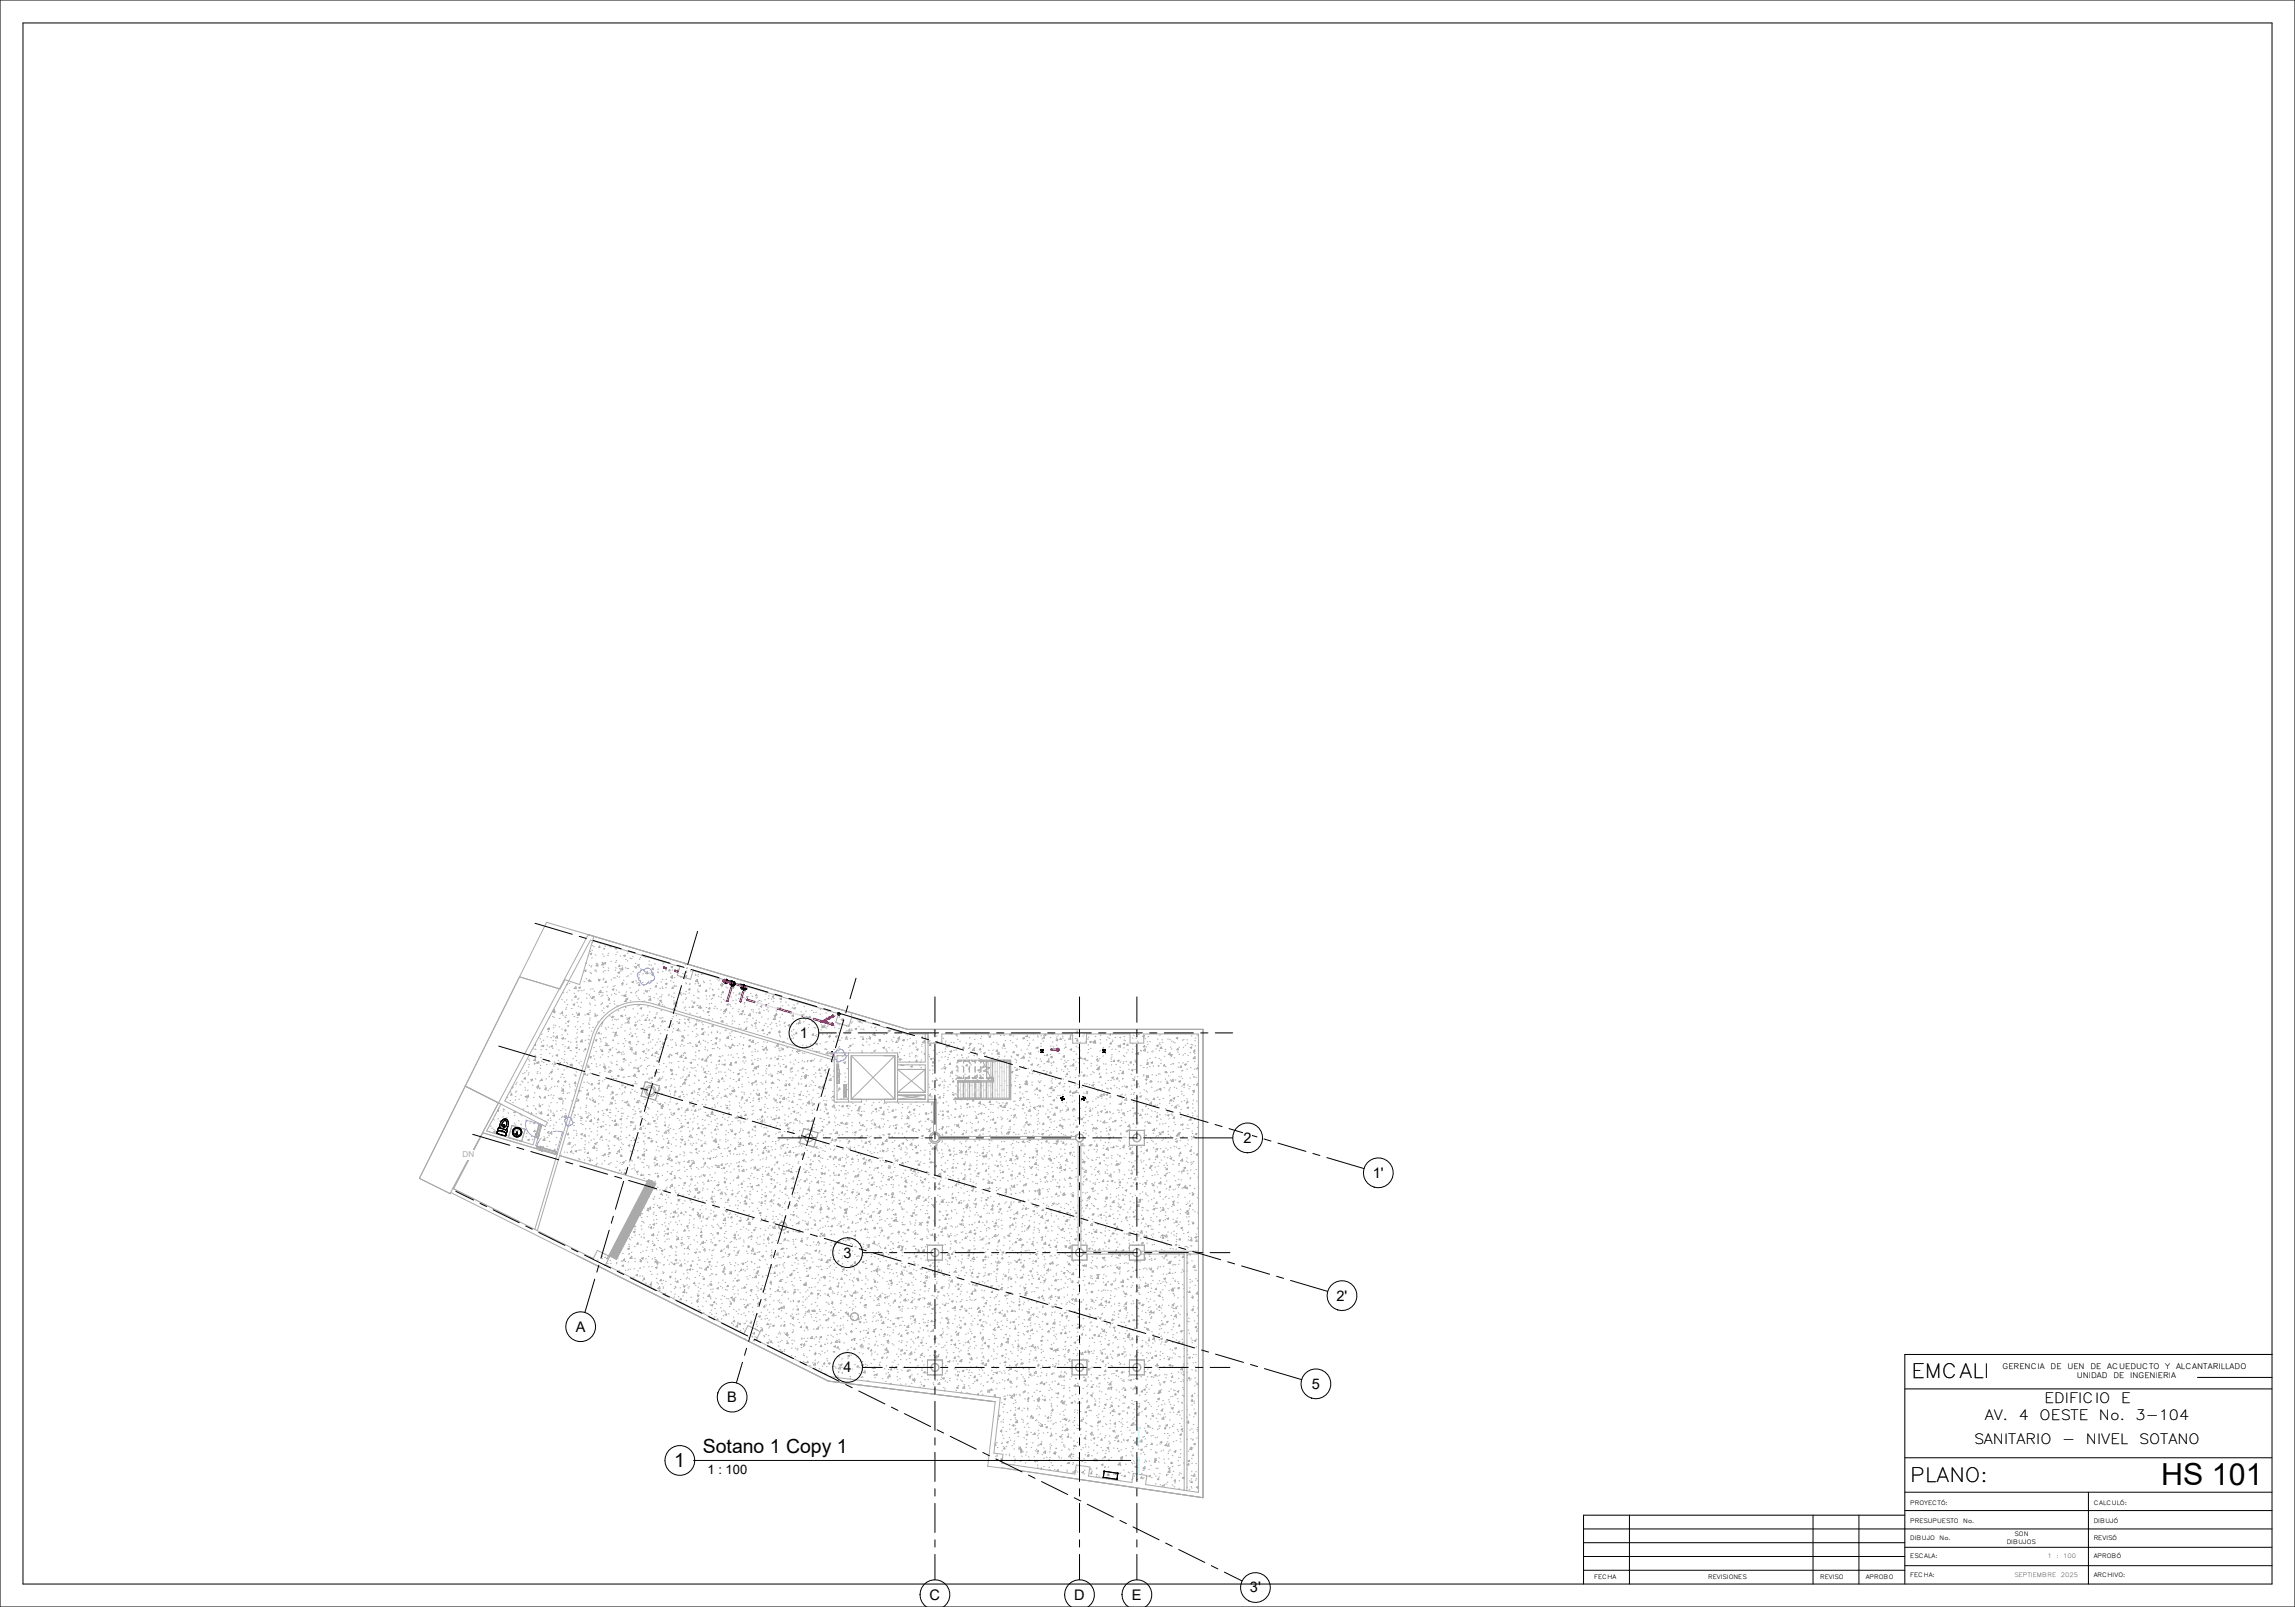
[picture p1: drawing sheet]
<svg xmlns="http://www.w3.org/2000/svg" width="1000mm" height="700mm" viewBox="0 0 1000 700" stroke-linecap="round" stroke-linejoin="round" font-family="sans-serif">
<defs><g id="words">
<text font-size="13.2" x="941.7" y="646.9">HS 101</text>
<g font-size="8.6">
<text x="832.9" y="600.1">EMCALI</text>
<text x="832.3" y="645.5">PLANO:</text>
</g>
<g font-size="8.5">
<text x="306.3" y="633.1">Sotano 1 Copy 1</text>
<text x="293.7" y="639">1</text>
</g>
<g font-size="6.3">
<text x="348.5" y="452.1">1</text>
<text x="541.8" y="497.8">2</text>
<text x="598.2" y="513">1'</text>
<text x="367.6" y="547.8">3</text>
<text x="582.3" y="566.5">2'</text>
<text x="250.9" y="580">A</text>
<text x="367.6" y="597.8">4</text>
<text x="571.6" y="604.9">5</text>
<text x="316.9" y="610.7">B</text>
<text x="544.6" y="693.6">3'</text>
<text x="405.1" y="696.7">C</text>
<text x="468.1" y="696.7">D</text>
<text x="493.2" y="696.7">E</text>
</g>
<g font-size="6.2">
<text x="890.9" y="611.3">EDIFICIO</text>
<text x="924.2" y="611.3">E</text>
<text x="864.8" y="618.7">AV.</text>
<text x="879.7" y="618.7">4</text>
<text x="888.7" y="618.7">OESTE</text>
<text x="914.6" y="618.7">No.</text>
<text x="930.5" y="618.7">3-104</text>
<text x="860" y="629">SANITARIO</text>
<text x="898.6" y="629">-</text>
<text x="908.9" y="629">NIVEL</text>
<text x="932" y="629">SOTANO</text>
</g>
<text font-size="5.6" x="308.3" y="642.2">1 : 100</text>
<text font-size="3.5" fill="#aaa" x="201.5" y="504.1">DN</text>
<g font-size="3.4">
<text x="872.6" y="596.3">GERENCIA</text>
<text x="893.5" y="596.3">DE</text>
<text x="900.8" y="596.3">UEN</text>
<text x="910.9" y="596.3">DE</text>
<text x="918.2" y="596.3">ACUEDUCTO</text>
<text x="943.5" y="596.3">Y</text>
<text x="948.2" y="596.3">ALCANTARILLADO</text>
<text x="904.9" y="600.4">UNIDAD</text>
<text x="920.9" y="600.4">DE</text>
<text x="928.2" y="600.4">INGENIERIA</text>
</g>
<g font-size="2.6">
<text x="832.3" y="655.6">PROYECTÓ:</text>
<text x="912.3" y="655.6">CALCULÓ:</text>
<text x="832.3" y="663.3">PRESUPUESTO</text>
<text x="855.4" y="663.3">No.</text>
<text x="912.3" y="663.3">DIBUJÓ</text>
<text x="832.3" y="671">DIBUJO</text>
<text x="845.1" y="671">No.</text>
<text x="877.8" y="669.1">SON</text>
<text x="912.3" y="671">REVISÓ</text>
<text x="874.4" y="672.4">DIBUJOS</text>
<text x="832.3" y="678.6">ESCALA:</text>
<text x="892.1" y="678.8">1</text>
<text x="896" y="678.8">:</text>
<text x="899" y="678.8">100</text>
<text x="912.3" y="678.6">APROBÓ</text>
<text x="694.6" y="687.7">FECHA</text>
<text x="744.3" y="687.7">REVISIONES</text>
<text x="793.1" y="687.7">REVISO</text>
<text x="812.9" y="687.7">APROBO</text>
<text x="832.3" y="686.9">FECHA:</text>
<text x="877.8" y="686.9">SEPTIEMBRE</text>
<text x="897.9" y="686.9">2025</text>
<text x="912.3" y="686.9">ARCHIVO:</text>
</g>
</g></defs>
<g fill="#f9f">
<path d="M362.3 446.4l.2 .2zM362.5 445.7l.3 .2z"/>
<path d="M362.6 446.5l.2 .2zM362.8 445.8l.2 .2z"/>
</g>
<path d="M360.5 445.3l.1 .3z" fill="#fe81fe"/>
<path d="M362.5 445.8l.5 .2v.3l-.6-.2z" fill="#ff85ff"/>
<path d="M363 446l.1 .3zM360.7 445.3l-.1 .3 1.8 .5 .1-.3z" fill="#f9f"/>
<path d="M360.4 445.6l.1 .3z" fill="#fe81fe"/>
<path d="M362.4 446.1l.5 .2v.3l-.6-.2z" fill="#ff85ff"/>
<g fill="#f9f">
<path d="M363 446.3v.3zM360.6 445.6l-.1 .3 1.8 .5 .1-.3z"/>
<path d="M363 442.9l.3-.2zM362.7 442.3l.3-.1z"/>
<path d="M362.7 443l.3-.1zM362.4 442.5l.3-.2z"/>
</g>
<path d="M361.2 443.2l.3 .1z" fill="#fe81fe"/>
<path d="M362.5 442.5l.1 .3 .5-.3-.1-.3z" fill="#ff85ff"/>
<path d="M361.4 443.1l.1 .2 1.1-.5-.2-.3zM363 442.2l.1 .3z" fill="#f9f"/>
<path d="M361.4 443.4l.3 .2z" fill="#fe81fe"/>
<path d="M362.6 442.8l.5-.3 .2 .2-.6 .3z" fill="#ff85ff"/>
<path d="M361.5 443.3l.2 .3 1-.6-.1-.2zM363.1 442.5l.2 .2z" fill="#f9f"/>
<path d="M359.3 444.5l.3 .2z" fill="#fe81fe"/>
<path d="M358.8 444.8l.5-.3 .2 .3z" fill="#f9f"/>
<path d="M359.2 444.3l.3 .1z" fill="#fe81fe"/>
<path d="M358.4 444.7l.8-.5 .1 .3z" fill="#f9f"/>
<path d="M359.8 445.1l.1 .3zM358.5 444.7l-.1 .3 .5 .1v-.3zM358.5 445l.4-.1zM358 444.5l.1 .4z" fill="#fe81fe"/>
<path d="M358.9 444.8v.3l.3-.2zM358.3 444.7l.1 .3z" fill="#ff85ff"/>
<path d="M358.9 445.1l.8 .2 .1-.2zM358.1 444.6v.3l.3 .1z" fill="#f9f"/>
<path d="M359.7 445.3l.1 .4zM358.4 445l.4 .1zM358.4 445l.4 .1zM357.9 444.8l.1 .4z" fill="#fe81fe"/>
<path d="M358.4 445v.3l.4 .1v-.3zM358.4 445v.3l.4 .1v-.3z" fill="#ff85ff"/>
<path d="M358.8 445.1v.3l.8 .2 .1-.3zM358.1 444.9l-.1 .3 .4 .1v-.3z" fill="#f9f"/>
<g fill="#f9f">
<path d="M316 427.9l-.1 .3z"/>
<path d="M316 427.7v.2z"/>
<path d="M316.3 426.6l.1 .3z"/>
<path d="M316.3 426.9l.1 .2z"/>
</g>
<path d="M315.6 426.9l-.1 .3 .5 .2 .1-.3zM316.2 427.1l.4 .2z" fill="#ff85ff"/>
<path d="M316.1 427.1l-.1 .3 .6 .1zM315.2 426.8v.3l.3 .1 .1-.3z" fill="#f9f"/>
<path d="M315.5 427.2l-.1 .3 .6 .1v-.2z" fill="#ff85ff"/>
<g fill="#f9f">
<path d="M319 427.4l.7 .2-.1 .3-.7-.2z"/>
<path d="M318.9 427.7l.1 .2z"/>
<path d="M316 427.4v.2l.6 .1zM315.2 427.1l.2 .4 .1-.3z"/>
<path d="M315.7 427.6l-.1 .3 .3 .1zM315.9 426.7l.2 .4z"/>
<path d="M315.4 427.5l.2 .4zM315.6 426.6l.2 .4 .1-.3z"/>
</g>
<path d="M318.9 428.2l.6 .2-.1 .3-.5-.2z" fill="#ff85ff"/>
<path d="M318.4 428.1l.5 .4v-.3z" fill="#f9f"/>
<path d="M319 428l.5 .2z" fill="#fe81fe"/>
<path d="M318.5 427.9h.5zM319 428.1l.5 .3z" fill="#ff85ff"/>
<path d="M318.5 427.9l.4 .3z" fill="#f9f"/>
<path d="M319.1 427.8l.2 .2z" fill="#ff85ff"/>
<path d="M318.9 428.5l.1 .7 .2-.6z" fill="#f9f"/>
<path d="M319.4 427.8l.1 .3z" fill="#ff85ff"/>
<path d="M319.2 428.6l-.1 .6z" fill="#f9f"/>
<path d="M324.3 429.6l.3 .3z" fill="#fe81fe"/>
<path d="M324.1 429.4l.4 .2-.3 .2z" fill="#ff85ff"/>
<path d="M324.7 430.1v.3l.3 .1zM324.2 429.1l-.1 .3 .3 .1z" fill="#f9f"/>
<path d="M323.7 429.4l.4 .7-.1-.6z" fill="#ff85ff"/>
<g fill="#f9f">
<path d="M323.6 429.6l.4 .4z"/>
<path d="M324.4 429.5l.4 .2zM323.7 429.5l.1 .2z"/>
</g>
<path d="M324.5 429.7l.2 .1z" fill="#ff85ff"/>
<path d="M324.8 429.7v.2z" fill="#f9f"/>
<path d="M460.5 457.5l.3 .2zM460.5 456.7l.3 .2z" fill="#f9f"/>
<path d="M460.8 457.5l.3 .2zM460.8 456.7l.3 .2z" fill="#f9f"/>
<path d="M460.5 456.9h.6v.3h-.5z" fill="#ff85ff"/>
<path d="M458 456.9v.3h2.5v-.3zM461.1 456.9l.3 .3z" fill="#f9f"/>
<path d="M460.5 457.2h.6v.3h-.6z" fill="#ff85ff"/>
<path d="M461.1 457.2l.3 .3zM458 457.2v.3h2.5v-.3z" fill="#f9f"/>
<path d="M357.7 444.5l.1 .3z" fill="#fe81fe"/>
<path d="M325.6 435.2l32.1 9.3v.3l-32.1-9.3z" fill="#f9f"/>
<path d="M357.7 444.8l.1 .3z" fill="#fe81fe"/>
<path d="M325.6 435.5l32.1 9.3-.1 .2-32.1-9.2z" fill="#f9f"/>
<path d="M360.3 445.3l.1 .2zM360 445.2l.1 .3z" fill="#fe81fe"/>
<path d="M360.2 445.2v.3z" fill="#f9f"/>
<path d="M360.2 445.6l.1 .2zM359.9 445.5l.1 .2z" fill="#fe81fe"/>
<path d="M360.1 445.5v.3z" fill="#f9f"/>
<path d="M359.6 444.4l.2 .2zM361.2 443.5l.3 .2z" fill="#fe81fe"/>
<path d="M359.7 444.3l1.5-.8 .1 .3-1.4 .8z" fill="#f9f"/>
<path d="M359.4 444.1l.3 .2zM361 443.3l.3 .1z" fill="#fe81fe"/>
<path d="M359.6 444.1l1.4-.8 .2 .2-1.5 .8z" fill="#f9f"/>
<path d="M324.4 430.1v.7l.3-.7zM324.4 430.2v.6z" fill="#fe81fe"/>
<path d="M324.5 429.9l.1 .3zM324.5 429.9l-.1 .2z" fill="#ff80ff"/>
<path d="M324.3 430.5l.1 .3zM324.3 430.5l.1 .3z" fill="#ff85ff"/>
<path d="M324 431.4h.3l-1.4 5-.3-.1z" fill="#f9f"/>
<path d="M324.1 430.1l.2 .4 .1-.4zM324.1 430.2l.2 .3 .1-.4z" fill="#fe81fe"/>
<path d="M324.2 429.8l.2 .3z" fill="#ff80ff"/>
<path d="M324.1 430.2l.1 .5zM324.1 430.2l.1 .5z" fill="#ff85ff"/>
<g fill="#f9f">
<path d="M323.8 431.2l.2 .2-1.4 4.9-.3-.1z"/>
<path d="M318.8 429.8h.3l-1.9 6.4-.3-.1z"/>
<path d="M318.5 429.6l.3 .2-1.9 6.3-.3-.1z"/>
<path d="M317.3 427.7l.4 .2v.3l-.6-.2z"/>
<path d="M317.3 427.4l.6 .2-.6 .1z"/>
</g>
<path d="M319.5 428.4v.2zM319.5 428.4v.2z" fill="#fe81fe"/>
<path d="M319.5 428.4l.2 .2zM319.5 428.4l.2 .2z" fill="#ff85ff"/>
<path d="M320.4 428.7l2.6 .7v.3l-2.7-.8z" fill="#f9f"/>
<path d="M319.6 428.2l.2 .3zM319.6 428.2l.2 .3z" fill="#ff85ff"/>
<g fill="#f9f">
<path d="M320.5 428.4l2.6 .7-.1 .3-2.5-.7z"/>
<path d="M294.1 422.9l1.2 .3-.1 .3-1.2-.3z"/>
<path d="M294.2 422.6l1.1 .3v.3l-1.2-.3z"/>
<path d="M289.2 421.4l1.1 .4-.1 .2-1.1-.3z"/>
<path d="M289.3 421.1l1.1 .4-.1 .3-1.1-.4z"/>
</g>
<path d="M360.1 445.8l.4 .1-.1-.3zM360.3 445.2l.1 .4 .3-.3z" fill="#f9f"/>
<path d="M361.4 443.5l-.1 .3 .4-.2zM361 443.2l.4 .2v-.4z" fill="#f9f"/>
<path d="M359.5 444.4v.4l.4-.2zM359.2 444.2l.3 .2 .1-.4z" fill="#f9f"/>
<path d="M359.6 445.6l.4 .2-.1-.4zM359.8 445l.1 .4 .3-.2z" fill="#f9f"/>
<path d="M357.6 445.1l.4 .1-.2-.3zM357.7 444.4l.2 .4 .3-.2z" fill="#f9f"/>
<path d="M316.1 427.7v.2z" fill="#fe81fe"/>
<path d="M316.2 428.3l.3 .1z" fill="#ff85ff"/>
<path d="M317.2 427.6l.1 .2zM316.8 427.5l.2 .2z" fill="#f9f"/>
<path d="M316.4 428.1l-.1 .2 .5-.1zM316.4 427.8v.2z" fill="#f9f"/>
<path d="M316.4 427l.1 .2z" fill="#f9f"/>
<path d="M317.2 427.6v.3zM317 427.6l.1 .2z" fill="#f9f"/>
<g fill="#f9f">
<path d="M316.6 427.3l.2 .1z"/>
<path d="M318.8 429.6l.1 .2zM318.9 429.2l.2 .1z"/>
</g>
<g fill="#f9f">
<path d="M319.4 429.1l.4 .2z"/>
<path d="M318.8 429v.3zM318.2 428.9h.3z"/>
<path d="M318.7 429.6l.1 .2zM318.8 429.1l.2 .3z"/>
</g>
<path d="M319.9 428.3l.1 .3z" fill="#ff85ff"/>
<path d="M320.3 428.5l.1 .2z" fill="#f9f"/>
<path d="M319.6 428l.1 .2z" fill="#f9f"/>
<path d="M319.8 428.4l.1 .3z" fill="#ff85ff"/>
<path d="M320.3 428.6l.1 .2z" fill="#f9f"/>
<path d="M319.8 428.2l.2 .2z" fill="#ff85ff"/>
<path d="M318.1 427.9l.1 .2z" fill="#f9f"/>
<path d="M318.7 427.7l.1 .2z" fill="#f9f"/>
<path d="M318.6 427.6v.2z" fill="#f9f"/>
<path d="M318.1 427.9h.2zM317.9 427.8l.1 .2z" fill="#f9f"/>
<path d="M318.3 428.5l-.1 .4zM318.2 428.2l.2 .1z" fill="#f9f"/>
<path d="M323.3 429.5l.2-.1zM323.2 429.3l.1 .2z" fill="#f9f"/>
<path d="M323.5 429.7l.1 .2z" fill="#f9f"/>
<path d="M323.3 429.5l.2 .2z" fill="#f9f"/>
<path d="M323.9 429.3l.2 .2z" fill="#f9f"/>
<path d="M324.6 430.4l.1 .3z" fill="#f9f"/>
<path d="M324.1 430.7l.1 .2z" fill="#ff85ff"/>
<path d="M323.9 431.2l.2 .2z" fill="#f9f"/>
<path d="M324.2 430.7l.1 .2z" fill="#ff85ff"/>
<path d="M324.1 431.2l.1 .2z" fill="#f9f"/>
<path d="M365.2 441.4l.3 .4z" fill="#0a85ff"/>
<path d="M365.2 441.9l.3 .2zM365.2 441.1l.3 .3z" fill="#3299ff"/>
<path d="M365.5 441.4l.2 .5z" fill="#0a85ff"/>
<path d="M365.5 441.9l.2 .2zM365.5 441.1l.2 .3z" fill="#3299ff"/>
<path d="M365.2 441.6v.3zM365.5 441.6l.2 .3z" fill="#0a85ff"/>
<path d="M365.7 441.6l.3 .3zM365 441.6l.2 .2z" fill="#3299ff"/>
<path d="M365.7 441.4l-.2 .2zM365.2 441.4l.2 .2z" fill="#0a85ff"/>
<path d="M365 441.4l.2 .2zM365.7 441.4l.3 .2z" fill="#3299ff"/>
<g fill="none" stroke="#ff7ffe" stroke-width=".44">
<path d="M316.3 427.7h.1M324.2 429.8l.4 .1M324.6 430.2h.1M357.7 444.8h.1M357.7 444.7h.1M357.8 444.8h.1M357.9 444.8h.1M358 444.8h.1M358 444.9h.1M358.1 444.9h-.1M358.5 444.7h.1M358.6 445.2h.1"/>
<path d="M358.9 444.8h.1M359.3 444.5h.1M359.4 444.5h.1M359.4 444.4l.1 .1M359.5 444.4h.1M359.6 444.4h.1M359.7 444.3l-.1 .1M359.7 444.3h.1M359.7 445.3v.1M359.8 445.4h.1M359.9 445.4h.1M360 445.4h.1"/>
<path d="M360.1 445.4v.1M360.1 445.5h.1M360.2 445.5h.1M360.3 445.5v.1M360.3 445.5h.1M360.5 445.6h.1M360.6 445.6h.1M361.2 443.5h.1M361.3 443.5h-.1M361.3 443.4v.1M361.4 443.4h.1M361.4 443.4v.1"/>
<path d="M361.5 443.4h.1M361.5 443.3h.1"/>
</g>
<g fill="none" stroke="#ff7efd" stroke-width=".44">
<path d="M316.1 427.6h.1M317.9 427.9h-.1M318.2 428.3h.1M319.1 427.8h.1M323.1 429.4v.1M324.2 429.8h.2M324.3 429.6h.1M324.3 430.1l.2 .1M324.6 429.9h.1M324.7 430l-.1 .2M357.7 444.7l-.1 .1M357.7 444.7l.1 .1"/>
<path d="M357.7 444.8h.1M357.8 444.7l.3 .2M357.8 444.7l-.1 .1M357.8 444.8h.1M357.8 445.1h.1M357.8 444.7v.1M357.9 444.8v.1M357.9 444.5h.1M358 444.8v.1M358 444.8h.1M358 444.9h.1M358.1 444.8l-.1 .1"/>
<path d="M358.6 445.2h.1M358.8 445.4h.1M359.4 444.4l.1 .1M359.4 444.1h.1M359.4 444.5h.1M359.4 444.7h.1M359.5 444.2v.1M359.5 444.4h.1M359.6 444.4h.1M359.6 444.3h.1M359.6 444.5h.1M359.6 444.3l-.3 .2"/>
<path d="M359.6 444.4h-.3M359.6 444.7h.1M359.7 444.3h.1M359.7 445.4h.3M359.8 445.4h.1M359.8 445.3v.1M359.8 445.7h.1M359.9 445.4h.1M360 445.4h.1M360 445.4l.1 .1M360 445.1h.1M360.1 445.5h.1"/>
<path d="M360.1 445.4h.1M360.2 445.5h.1M360.2 445.5l.1 .1M360.3 445.5h.1M360.3 445.5l.3 .1h-.3M360.4 445.8h-.1M360.4 445.5h.1M360.5 445.6h.1M360.5 445.4h-.1M360.5 445.5l-.1 .1M360.5 445.3h.1M360.6 445.6h.1"/>
<path d="M361.2 443.5h.1M361.2 443.2h.1M361.3 443.4h.1M361.3 443.4l-.1 .1M361.3 443.5h-.1M361.3 443.5h.1M361.4 443.4h.1M361.5 443.7h.1M361.5 443.3v.1M361.5 443.3l-.3 .1M361.5 443.3l-.2 .2"/>
</g>
<path d="M316.1 427.8v.2M319.5 428.1h.1M319.7 428.2h.1" fill="none" stroke="#fc7efc" stroke-width=".44"/>
<g fill="none" stroke="#ff7af9" stroke-width=".44">
<path d="M316.1 427.6h.1M316.3 427.7h.1M316.6 427.3h.1M316.8 427.6h.1M317.1 427.7h.1M317.9 427.9h.1M318.5 427.9h.1M318.5 429h.1M319.1 427.8h.2M319.5 427.9h.1M319.8 428.3h.1M323.1 429.4h.1"/>
<path d="M324.2 429.7v.1M324.3 429.6h.1M324.4 429.8l.4 .1M324.5 429.8l.1 .1M324.7 429.9v.1M357.7 444.7h.1M357.7 444.8h.1M357.7 444.5h.1M357.8 444.8h.1M357.9 444.8h.1M357.9 444.5h.1M358 444.8h.1"/>
<path d="M358.3 444.7h.1M358.4 445.3h.1M358.5 444.7l.1 .5M358.9 445.1h-.1M358.9 444.8v.3M359.4 444.5h.1M359.5 444.3h.1M359.5 444.4h.1M359.6 444.4h.1M359.6 444.3h.1M359.7 444.3l-.2 .1M359.7 445.3h.1"/>
<path d="M359.7 444.3h.1M359.7 445.4h.1M359.8 445.4h.1M359.8 444.5h.1M359.9 445.4h.1M360 445.4h.1M360.1 445.4l.1 .1M360.2 445.4h.1M360.3 445.5h.1M360.4 445.5v.1M360.5 445.6h.1M360.6 445.6h.1"/>
<path d="M361.2 443.5h.1M361.2 443.2h.1M361.3 443.2l.1 .2M361.3 443.4h.1M361.3 443.4l.1 .1M361.4 443.4l.1 .2M361.4 443.4l-.2 .1M361.4 443.4h.1M361.5 443.3v.1M361.5 443.3h.1"/>
</g>
<g fill="none" stroke="#f47af4" stroke-width=".44">
<path d="M316.2 427.7l-.1 .3M316.7 427.7h.1M316.7 427.6h.1M316.8 427.5h.1M316.8 427.4h.1M317.1 427.8h.1M317.2 427.5v.1M317.2 427.6l-.1 .1M317.8 428h.1M317.9 427.7v.1M317.9 427.9v.1M318.2 428.1v.1"/>
<path d="M318.3 428v.1M318.3 427.9h.1M319.6 427.9l-.1 .2M319.8 428.6l.1 .1M319.9 428.3l.1 .1M320 428.5v.1M323.1 429.6h.1M323.1 429.5h.1M323.1 429.4h.1M323.1 429.3h.1M323.4 429.6h.1M323.5 429.7h.1"/>
<path d="M323.5 429.5h.1M323.5 429.4h.1M324.1 429.5h.1M324.1 430.7v.1M324.1 430.4h.1M324.1 430.3h.1M324.2 430.7h.1M324.2 430.6l-.1 .1M324.3 430.7l-.1 .2M324.4 430.8l-.1 .1"/>
</g>
<g fill="none" stroke="#ff66e5" stroke-width=".44">
<path d="M289.1 421.7h.1M289.3 421.1h.1M290.2 422h.1M290.4 421.5h.1M294 423.2h.1M294.2 422.6h.1M295.2 423.5h.1M295.4 422.9h.1M315.1 427.4h.1M315.2 427h.1M315.2 426.8h.1M315.3 427.8h.1"/>
<path d="M315.5 427.1l-.1 .2M315.6 427.5l.1 .1M315.7 426.6h.1M315.8 427h.1M315.9 428h.1M315.9 428.1v.1M316.1 427.6h-.1M316.1 427.6h.1M316.1 427.6v.2M316.1 428.2v.1M316.2 427.1l-.2 .4M316.2 426.7h.1"/>
<path d="M316.3 427.7v.2M316.3 426.6h.1M316.4 428.2h.1M316.6 427.3h.1M316.6 436h.1M316.7 426.7h.1M316.7 427.8h.1M316.8 428l-.1 .1M316.8 427.6h.1M316.8 426.7h.1M316.8 427.5l.1 .1M316.8 427.2v.1"/>
<path d="M316.9 427.9h.1M316.9 427.6h.1M316.9 427.7v.1M317 427.7h.1M317 427.6h.2M317 427.3v.1M317.1 427.4l-.1 .1M317.1 428h.1M317.1 427.7h.1M317.2 436.2h.1M317.3 427.4h.1M317.9 427.9h.1"/>
<path d="M317.9 427.7v.2M317.9 427.6h.1M318 428.2h.1M318 428v.1M318.2 427.7h-.1M318.2 428.3h.1M318.2 429.1h.1M318.2 428.1v.1M318.2 428.6h.1M318.3 428.3l.1 .6-.2-.6M318.3 427.8v.1M318.3 428.6h.1"/>
<path d="M318.3 427.8h.1M318.5 427.9h.1M318.6 429.4h.1M318.6 427.6h.1M318.6 429.3h.1M318.7 429.1l-.4-.3 .3 .4M318.7 427.3h.1M318.8 427.4l-.5 .3M319 428.1l-.1 .2M319.1 427.8v.1M319.2 429.5h.1M319.4 428.6v.1"/>
<path d="M319.6 427.9h.1M319.7 427.8l.2 .2M319.8 427.7l.3 .5M319.9 427.9v.1M319.9 428.1l.1 .1M320 427.7h-.1M322.3 436.2h.1M322.9 436.4h.1M323 429.7v.1M323.1 429.5h.1M323.2 429.5h.1M323.2 429.1h.1"/>
<path d="M323.3 429.5h-.2M323.3 429.6l-.1 .2M323.4 429.2v.1M323.4 429.5h.1M323.5 429.8h.1M323.5 429.7l-.1 .1M323.6 430.2v.1M323.6 429.3l-.1 .2M323.6 429.3h.1M323.9 431h.1M324.2 429.8h.1M324.2 429.6v.1"/>
<path d="M324.3 430.1h.1M324.3 429.6h.1M324.4 431.1h.1M324.5 430.9h.1M324.5 430.2h.1M324.6 429.9h.1M324.6 430.8h.1M324.6 430.2h.1M324.7 429.9h.1M324.8 429.6l-.1 .3M324.8 429.7l-.3 .1M325.5 435.8h.1"/>
<path d="M325.6 435.2h.1M357.7 444.8l.3 .1M357.7 444.7l.3 .1M357.7 444.8h.1M357.7 444.5l-.1 .5M357.8 445.1h.1M357.8 444.8h.1M357.9 444.8h.1M357.9 444.9h.1M358 444.5h.1M358 444.5l-.2 .6M358 444.8v.1"/>
<path d="M358 444.9h.1M358 444.8h.1M358.1 444.6l-.1 .6M358.3 444.7l.1 .3M358.3 444.7v.1M358.4 444.9h.1M358.5 445.1v.1M358.5 444.7l-.1 .5M358.6 445.2h.1M358.7 444.7l.2 .2M359 445l-.2 .4M359.2 444.2l.2 .5"/>
<path d="M359.2 444.3l.1 .1M359.3 444.5h.1M359.3 444.4v.1M359.4 444.5h.1M359.4 444.4h-.1M359.5 444.3l.1 .2M359.5 444.7v.1M359.5 444.5h-.1M359.5 444.4h.1M359.6 444l.2 .6-.1-.3M359.6 444.4h.1M359.7 444.3h.1"/>
<path d="M359.7 444.4h-.1M359.7 445.4h.1M359.7 444.3l-.3 .1M359.7 444.3l-.1 .1M359.7 445.3l.1 .1M359.7 445.3h.1M359.8 445.3v.1M359.8 445.1l-.2 .5M359.8 445.4l.3 .1M359.8 445.3l.3 .1M359.8 445.7h.1M359.9 445.3h.1"/>
<path d="M359.9 445.4h-.1M359.9 445.4h.1M359.9 445.3v.1M360 445.1h.1M360 445.1l-.2 .6M360 445.4h.1M360 445.7l.2-.5-.1 .5M360.2 445.5l.3 .1M360.2 445.5h.3M360.3 445.5h.1M360.3 445.8h.1M360.4 445.5v.1"/>
<path d="M360.4 445.6h.1M360.4 445.5h.1M360.5 445.6h.1M360.5 445.3h.1M360.5 445.3l-.2 .5M360.5 445.5v.1M360.6 445.6h.1M360.7 445.3l-.2 .6M361 443.3l.3 .5M361.2 443.2l.2 .4v-.2M361.2 443.2l.1 .2M361.2 443.5h.1"/>
<path d="M361.2 443.2h.1M361.2 443.2l.3 .4M361.3 443.4l-.1 .3M361.3 443.5h.1M361.3 443.4h.1M361.4 443.4h.1M361.4 443.3v.1M361.4 443.4v.1M361.4 443.1l.3 .5M361.4 443.3l.1 .1M361.5 443.4h-.2M361.5 443.3h.1"/>
<path d="M361.5 443.4h-.1M361.5 443.4h.1M361.6 443.4v.1M362.3 446.6h.1M362.4 446l-.1 .2M362.4 442.5h.1M362.5 446.5h.2M362.5 445.7h.1M362.6 442.7v.2M362.7 445.7h.1M362.7 445.9h.2M362.8 443h.1"/>
<path d="M362.8 442.3l-.2 .1M362.8 446.7h.1M363 446.2l-.1 .2M363 442.2h.1M363 446.6h.1M363.1 442.4l.1 .2M363.1 445.8h.1M363.1 442.8l-.2 .1M363.2 446h.1M363.3 442.8h-.1M363.3 442.7h.1M458 456.9h.1"/>
<path d="M458 457.5h.1M460.5 457.1v.2M460.5 456.7h.1M460.5 457.7h.1M460.7 457.5h.2M460.8 456.9h.2M461.1 456.7h.1M461.1 457.7h.1M461.1 457.1v.2M461.4 456.9h.1M461.4 457.5h.1"/>
</g>
<g fill="none" stroke="#c6c" stroke-width=".44">
<path d="M316.1 427.8v.3M316.4 427.8l-.1 .1M316.4 428.3h.1M316.5 426.7l-.1 .4M316.6 428.3l-.1 .1M316.6 427.1v.1M316.6 427.7h.1M316.6 427.6h.1M316.7 426.7h.1M316.8 427.7h.1M316.8 427.4v.1M316.8 427.5l.3 .2-.3-.1"/>
<path d="M316.8 427.4l.1 .1M317.1 427.8h.1M317.1 427.5l.2 .1M317.1 427.7l.2 .1M317.2 427.6l.1 .1M317.8 427.8h.1M317.8 428h.1M317.9 427.7h.1M317.8 428l.1 .1M317.8 427.7h.1M317.9 427.8h.1M317.9 427.9l.3 .1h-.3"/>
<path d="M318 427.8h.1M318.2 428.1h.1M318.2 428.2h.1M318.2 427.9h.2M318.3 428l.1 .1M318.4 428.8h-.1M318.5 428.4h.1M318.7 427.8h-.1M318.7 428.4h.1M318.7 429.7h.1M318.8 429.2l.3 .1M318.8 429.8h.1"/>
<path d="M318.9 427.5l-.1 .3M318.9 429.8h.1M319 429.3h.1M319.2 429.1v.1M319.4 428.6l-.1 .1M319.4 428.6v.1M319.7 427.6l-.1 .4M319.7 428v.1M319.8 427.7h.1M320.3 428.6l.1 .1M320.3 428.8h.1M320.3 428.6h.2"/>
<path d="M320.5 428.5h.1M320.4 428.6v.1M323 429.5h.1M323 429.4h.1M323 429.6h.1M323 429.4v.1M323.1 429.3h.1M323.1 429.6h.1M323.2 429.5l.2 .1M323.2 429.3h.1M323.2 429.4l.2 .1M323.4 429.7h.1"/>
<path d="M323.5 429.7h.1M323.5 429.4h.1M323.5 429.5l.1 .1M323.6 429.4h.1M323.7 429.9h.1M323.9 429.2v.1M323.9 431.3h.1M324.1 431.2l-.1 .1M324.1 431.2v.2M324.1 429.2v.1M324.2 429.1l-.1 .3M324.2 431.4h.1"/>
<path d="M324.7 430.7h.1M324.9 430.5h-.4M325 430.7l.1 .1"/>
</g>
<path d="M365 441.4h.1M365 441.9h.1M365.2 441.1h.1M365.2 442.1h.1M365.7 441.1h.1M365.7 442.1h.1M366 441.4h.1M366 441.9h.1" fill="none" stroke="#0066ec" stroke-width=".44"/>
<g fill="none" stroke="#aaa" stroke-width=".44">
<path d="M255.4 419.2l.1 .5h-.2M256.3 407.1l-39.1 73.3M256.4 416.4h-.1M257.1 414.3l.2 .2M257.1 415.5l.7-.3-.2 .6zM258.1 417.2l-.3 .2M258.1 411.8l.3 .2M258.2 413.8l-.3 .2M258.3 410.4l-.3 .2M258.8 407.9l-6.2 21-6.4-2.2-2.2 4.1-17.6-5.3M259 412.4h-.3M259.4 415.9l.2 .2"/>
<path d="M260.1 419.6h-.3M260.4 419.8l.2 1-.9-.1zM261.3 412.1l.1 .6-.6-.1zM261.4 410.7l.3 .2M262.6 419.3l.2 .3M262.6 419.2l-.3 .1M262.7 419.7l.1 .6h-.6zM262.8 415.6h-.4M263 413.3l.2 .2M263.2 419.6l.7-.3-.2 .6zM263.2 419.8l-.3 .2M263.3 416.4l-.2 .2"/>
<path d="M263.5 413.1l-.3 .2M263.5 412.1l.3 .2M264.8 416.1l.3 .2M265.3 415.2l-.3 .1M266 412.1l-.3 .1 .5 .3 .1-.3M266.5 418.7l-.3 .1M268.4 419.1l-.2 .2M268.5 412.8l-.4 .5h.6l-.1-.4M268.5 418.3l.3 .3M268.6 415.7l-.3 .2M269.2 414.7l-.4 .1M270.2 416.3l.3 .2"/>
<path d="M271.7 416.3l.7-.3-.2 .6zM272.9 417.9h-.3M273.6 418.5l-.3 .2M273.7 415.1l-.3 .2M274.4 417.3l.3 .2M275.4 417.5l-.3 .1M275.6 416.6l.3 .1M276.9 419.5l.2 .3M278.8 417.7l-.2 .2M279.3 417l-.3 .1M280.4 416.4l.2 .1M281.1 416.8l.2 .2"/>
<path d="M282.8 418.5l.2 .3M285.6 419.9h-.4M289.1 419.7l-.3 .2M289.4 419.4h-.3M241.7 439.6l-.3 .2M243 436.4h-.1M244.8 435.3l.2 .2M245.7 432.4l-.4 .1M245.9 436.4l.3 .1M246.7 439.6h-.3M247 438.9l-.3 .2M247.1 435.5l-.3 .2"/>
<path d="M247.2 437.5l.3 .2M247.2 432.1l-.3 .2M247.3 428.7l-.2 .2M248 431.2l.2 .2M248.3 428.4l-.3 .1M249.3 439.3h-.4M249.4 435.6h-.3M249.7 437.6l.7-.3-.2 .6zM250.1 432.6l.3 .1M250.7 434.2l.2 .3M250.9 433.7l.1 .6h-.6zM251 429.7l.1 1-.9-.1z"/>
<path d="M251.4 436.6l.2 .2M251.9 435.3h-.3M252.1 431.6h-.4M252.2 438.1l-.3 .3M252.2 430.2l.7-.3-.2 .6zM252.3 434.8l-.3 .2M252.4 431.4l-.2 .2M253.1 438.8h-.3M253.1 436.5l.3 .2M253.4 431.4l.3 .2M254.6 431.2l-.3 .1M254.7 422.8l.7-.2-.2 .6z"/>
<path d="M254.7 427.6h-.3M255.4 426.2l.2 .2M255.5 432.8l.3 .2M255.8 434.7l-.3 .1M256.6 433.2l.3 .3M256.7 420.4l.2 .2M256.8 436.8l.3 .2M256.8 426.7l-.5 .6h.6l-.1-.6M257 427.2l.3 .2M257.3 427.2l-.3 .1M257.3 437.5l-.2 .2M257.4 421.1l.3 .1"/>
<path d="M257.4 423.6h-.3M257.4 434.1l-.2 .2M257.6 430.7l-.3 .2M257.7 427.4l-.3 .2M257.8 424l-.3 .2M257.9 420.6l-.2 .2M258.2 434.3l.1 .7-.6-.1zM258.2 434.3l.8-.3-.2 .6zM258.5 430.7l-.4 .1M258.8 431.6l.3 .2M259.1 435.5l.2 .2M259.1 422.6l.2 .2"/>
<path d="M259.5 422.4l.3 .2M259.5 437.9l-.3 .1M260 423.2l-.4 .1M260.7 426.9l.7-.2-.2 .6zM260.8 426.5l.3 .2-.3 .1M261 433l.2 .2M261.8 431.4l.1 1-.9-.2zM262.1 437.6h-.4M262.2 437l.3 .2M262.2 433.9h-.3M262.6 432.2l.2 .2M262.6 436.7l-.3 .2"/>
<path d="M262.7 433.4l-.2 .2M262.8 421.3l.3 .2M262.8 430l-.2 .2M262.9 439l.3 .2M263 426.6l-.3 .2M263 426.1l.2 .3M263.1 423.2l-.3 .2M263.8 422.7l-.3 .1M264.1 427.3l.1 .7-.6-.1zM264.2 431.9l.3 .2M264.3 438.4l.7-.3-.2 .6zM264.8 433.6h-.4"/>
<path d="M264.9 429.9h-.3M265 422.7l.2 .1M265 434.4l.2 .3M265 421.6l.3 .2M265.5 435l.1 .6h-.6zM265.9 437.1h-.3M266.2 426.7l.3 .2M266.4 433.2l.3 .2M266.8 431l.7-.3-.2 .7zM267.4 429.6h-.3M267.6 425.9h-.4M267.6 437.3l.3 .2"/>
<path d="M267.8 436l-.3 .2M267.9 432.6l-.2 .2M268.1 429.3l-.3 .2M268.2 425.9l-.3 .2M268.2 421.5l.3 .2M268.3 422.5l-.3 .2M268.5 431.2l.2 .2M268.6 433.1h-.3M268.9 438l.2 .2M268.9 425.1l.2 .3M269.3 423.6l.7-.2-.2 .6zM269.7 432.1l.2 .2"/>
<path d="M270 420.3l.1 .7-.6-.1zM270.1 425.6h-.3M270.2 421.9h-.3M270.4 422.9l.3 .2M270.9 433.4l.3 .2M270.9 420.6l.3 .2M271.3 429.1h-.4M271.3 421.5l.1 1-.9-.2zM271.4 428l.1 .6h-.6zM271.6 426.9l.3 .2M271.8 433.5l.3 .2M272.2 439.9h-.3"/>
<path d="M272.3 436.2l-.3 .1M272.6 433.1l.2 1-1-.2zM272.8 421.5l-.4 .1M272.8 435.6l.1 .7-.6-.1zM272.8 438.8l-.2 .2M272.9 435.1l.7-.3-.2 .6zM272.9 435.4l-.2 .2M273.1 432l-.3 .2M273.2 428.6l-.3 .2M273.3 425.2l-.3 .2M273.4 421.8l-.2 .2M273.7 421.7l.2 .2"/>
<path d="M273.9 425l-.3 .1M274.4 430.2l.2 .2M274.8 424.1l.3 .2M274.9 435.9h-.3M275 432.2l-.3 .1M275.1 432.3l.3 .2M275.3 427.7l.7-.2-.2 .6zM275.8 423.1l.3 .2M276.1 439.4h-.4M276.6 421l-.3 .1M276.8 432.4l.3 .2M277.1 427.1l.2 .2"/>
<path d="M277.2 433.7l.3 .2M277.3 421l.1 .6h-.6zM277.6 431.9h-.4M277.7 428.2l-.3 .1M278.1 438l-.3 .2M278.2 434.6l-.2 .2M278.3 431.2l-.2 .2M278.5 427.8l-.3 .2M278.5 437.7l.3 .2M278.5 420.1l-.7 .3 .5 .3 .2-.6M278.6 424.5l-.3 .2M278.7 428.6l.1 .7-.6-.1z"/>
<path d="M278.7 421.1l-.3 .2M278.7 435.4h-.3M278.9 439.2l.7-.3-.2 .6zM279.1 422l.3 .2M280 436.4h.1M280.2 427.9h-.3M280.3 429.2l.3 .2M280.4 424.2h-.4M280.5 432.6l.3 .1M280.7 436l.3 .2M280.7 423.1l.3 .2M281.2 423.3l.3 .2"/>
<path d="M281.4 431.8l.7-.2-.2 .6zM281.4 431.4h-.3M282.1 423.2l.1 1-.9-.2zM282.5 438.5l-.4 .1M282.5 427.4l.3 .2M282.6 433.9l.3 .2M282.8 431.4l.2 .2M282.9 423.9h-.3M283 420.2h-.3M283.4 433.9l-.2 .2M283.5 434.8l.1 .9-.9-.1zM283.6 430.5l-.3 .2"/>
<path d="M283.7 427.1l-.3 .2M283.8 423.7l-.3 .3M283.9 424.5l.7-.3-.2 .6zM283.9 420.4l-.2 .2M284.1 427.4h-.3M284.5 422.2l.3 .2M284.5 421.6l.2 .7-.6-.1zM285.2 434.5l-.4 .1M285.9 432.8l.3 .2M286 429.3l.1 .6-.6-.1zM286.3 428.1l.2 .3M286.6 434.9l.3 .3"/>
<path d="M286.6 423.6l.3 .2M286.7 422.1l.2 .2M286.8 423.4h-.4M287.4 436.9l.1 .6h-.6zM287.5 435.9l.7-.3-.2 .7zM287.7 434.2h-.3M287.8 430.5l-.3 .1M287.9 427.6l.3 .2M288.1 434.2l.3 .1M288.4 436.6l-.2 .2M288.6 433.2l-.3 .2M288.7 430.4l.2 .2"/>
<path d="M288.7 429.9l-.3 .2M288.8 426.5l-.3 .2M288.9 437.7h-.4M288.9 423.1l-.2 .2M289.3 438.2l.3 .2M289.9 428.6l.7-.3-.2 .6zM289.9 422.4l.3 .2M290.4 430.2h-.4M290.5 426.5l-.3 .1M291.3 433l.3 .2M291.5 433.7h-.3M291.8 422.3l.2 .6-.7-.1z"/>
<path d="M292.1 423.8l.3 .2M292.2 427.1l.2 .3M292.4 421.2l.7-.3-.2 .6zM292.6 433.9l.2 .3M292.6 421.1l.2 .2M293 424.9l.1 .9-.9-.1zM293 426.2h-.3M293.2 422.5l-.4 .1M293.2 429.9l.2 .6h-.6zM293.3 427.8l.3 .2M293.5 434.4l.3 .2M293.6 439.2l-.3 .3"/>
<path d="M293.7 439.9l.5-.2-.1 .4M293.7 435.9l-.2 .2M293.8 432.5l-.2 .2M294 429.1l-.3 .2M294.1 425.7l-.3 .2M294.2 422.3l-.3 .2M294.2 429.7h-.3M294.3 436.5l.1 .9-.9-.1zM294.6 429.4l.3 .2M294.7 437.5l.1 .7-.6-.1zM294.8 438.4l.2 .2M295.3 436.9h-.3"/>
<path d="M295.3 422.7l.3 .1M295.7 422.2h-.3M296 432.6l.7-.2-.2 .6zM296.8 433.3l.3 .1M296.9 425.7h-.3M297.5 424l.3 .2M297.8 436.5l-.3 .1M298 432.8l-.4 .1M298.1 439l.2 .2M298.1 426.1l.2 .2M298.5 425.3l.7-.3-.2 .6zM298.5 432.9l.2 .2"/>
<path d="M298.5 420l.3 .3M298.8 428.1l.2 .1M298.8 438.5l-.3 .2M298.9 434.6l.3 .2M298.9 435.1l-.2 .3M299.1 431.8l-.3 .2M299.1 422.9l.1 .6h-.6zM299.2 428.4l-.3 .2M299.3 425l-.3 .2M299.4 421.6l-.2 .2M299.6 421.7h-.4M300.2 438.6l.3 .2"/>
<path d="M300.5 432.5l-.3 .1M300.5 430.5l.1 .7-.6-.1zM300.5 428.3l.3 .3M300.6 428.8l-.3 .1M300.8 422.9l.3 .2M301.7 436l-.4 .1M301.9 438.2l.2 .6h-.6zM302.1 436.7l.7-.2-.2 .6zM302.2 433.5l.3 .2M302.9 424.3l.3 .1M303.2 428.5h-.4M303.3 424.8l-.3 .1"/>
<path d="M303.8 426.6l.1 .9-.9-.1zM303.9 437.9l-.2 .2M304 438l.2 .2M304 425.1l.3 .2M304.1 434.5l-.3 .2M304.2 428.3l.3 .2M304.2 431.1l-.3 .2M304.3 427.7l-.3 .2M304.3 434.8l.3 .2M304.4 432l-.4 .1M304.4 431.9l.3 .2M304.4 424.4l-.2 .2"/>
<path d="M304.5 429.4l.7-.3-.2 .6zM305.2 438.1l.1 1-.9-.1zM305.4 439.2h-.3M305.6 438.9l.3 .2M305.9 424.5h-.4M306 424l.5 .1M306.5 427.3l.2 .2M307 428h-.3M307.6 433.7l.3 .2M307.8 431.2l.1 .6h-.6zM308 438.8l-.4 .1M308.1 435.2h-.3"/>
<path d="M309.2 437.1l-.2 .2M309.2 438.8l.1 .6h-.6zM309.3 433.7l-.2 .2M309.5 430.4l-.3 .2M309.6 427l-.3 .2M309.6 428.5l.3 .2M309.8 435.1l.2 .2M309.9 436.9l.3 .3M310.3 430.9l.3 .2M310.6 433.5l.7-.3-.2 .6zM310.6 434.8l-.3 .1M310.8 431.2h-.4"/>
<path d="M311 439.1l.3 .2M311.8 438.3l-.3 .1M312.4 439.2l.2 .2M312.4 426.3l.2 .2M313 433.9l.3 .2M313.1 426.1l.5 .3v-.2M313.3 430.8l-.3 .1M313.4 427.2h-.3M314.3 439.8l-.3 .2M314.4 436.4l-.2 .2M314.5 434.3l-.3 .1M314.6 433l-.3 .2"/>
<path d="M314.7 428.2l.1 1-.9-.1zM314.7 429.6l-.3 .2M315 428.7l.3 .2M315.1 431.8l.1 .6h-.6zM315.2 435.3l.3 .2M315.8 426.8l-.1 .1M315.8 435.9l.3 .2M316 439.8l.1 1-.9-.1zM316.3 429.9l.2 .2M316.4 439.3l.3 .2M316.5 439.4l.1 .7-.6-.1zM316.7 437.5l.7-.2-.2 .6z"/>
<path d="M317.2 430.3l-.4 .1M318.2 437.5h-.3M318.3 438.2l.2 .2M318.5 434.2l.3 .1M319.1 430.2l.7-.3-.2 .6zM319.4 439.1l-.2 .2M319.6 435.8l-.3 .2M319.7 432.4l-.3 .2M319.8 429l-.3 .2M320.4 429l.3 .2M320.6 435.5l.3 .2M320.8 437.2h-.4"/>
<path d="M320.9 433.5h-.3M321.8 434.9l.2 .2M321.9 439.6l.3 .1M322.2 428.8l.2 .3M322.4 432.4l.1 .7-.6-.1zM323.4 433.1l-.3 .1M323.6 429.5h-.4M323.9 434.4l.3 .2M324.2 437.1l.3 .3M324.6 436.6l-.3 .1M324.7 438.4l-.2 .2M324.8 435l-.2 .2"/>
<path d="M325 431.6l-.3 .2M325.2 434.3l.7-.3-.2 .6zM325.5 429.9l.1 1-.9-.1zM326 435.8l.3 .1M327.3 439.8l.3 .2M327.3 432.6l-.3 .1M327.7 433.9l.2 .2M328.4 439.8l-.4 .1M329.3 434.6l.3 .2M329.7 433.1l.1 .6h-.6zM329.9 437.7l-.2 .2M330 431.1h-.1"/>
<path d="M330.1 434.3l-.3 .2M330.1 436.1l.3 .2M330.9 439.5h-.3M331 435.8h-.3M331.3 438.4l.7-.3-.2 .6zM331.5 436l.2 .2M333.6 435.5h-.4M333.6 432.9l.3 .2M334 439.7l.3 .2M334.7 434.9l.3 .1M334.8 439h-.4M335.1 437l-.3 .2"/>
<path d="M335.2 433.6l-.3 .2M336.1 435.1l.2 .2M336.9 436.2l.3 .2M337 433.7l.1 .7-.6-.1zM337.4 435h-.3M339.8 435.1l.7-.3-.2 .6zM339.9 438.7l.3 .2M340.2 435.1l.2 .2M340.2 439.6l-.2 .2M340.3 436.2l-.2 .3M341.2 438.1l-.4 .1M342.3 436.4l.3 .2"/>
<path d="M343.7 437.8h-.3M345.4 435.6l-.1 .1M345.4 438.9l-.2 .2M345.9 439.2l.7-.3-.2 .6zM345.9 437.6l.2 .3M347.6 437.3h-.4M347.7 436.7l.3 .2M350.6 438.3l-.3 .2M357.7 439.6h-.3M365.9 439.6v.1M232.5 456.8l.3 .2M233 455.1l.3-.4 .1 .7-.5-.1"/>
<path d="M233.3 457l.2 .2M233.4 459.6l-.4 .1M234.7 451.8l.1 .1M235.3 452.4l.3 .2M235.9 459.3h-.3M235.9 457.2l-.2 .2M236 455.6l-.3 .1M236.1 453.8l-.3 .2M236.2 450.4l-.3 .2M236.2 455.6l.7-.3-.2 .6zM236.7 453l.3 .2M237.9 457.1l.3 .1"/>
<path d="M238.6 455.3h-.3M238.7 448.2l.7-.3-.2 .7zM238.7 451.6l-.3 .1M238.8 449.1l.3 .3M239.2 447.7l.1 .7-.6-.1zM239.2 455.9l.3 .3M239.3 443.2l.2 .1M239.8 458.8h-.4M240 451.9l.2 .2M240.6 455.4l.1 .6-.6-.1zM240.7 442.7l.3 .2M240.9 440.2l.6-.6 .1 1-.8-.1"/>
<path d="M240.9 459.9l-.2 .2M241.1 456.5l-.3 .2M241.2 440.8l.7-.2-.2 .6zM241.2 453.2l-.3 .2M241.3 451.4l.2 .2M241.3 451.3h-.4M241.3 449.8l-.2 .2M241.4 447.6l-.3 .1M241.4 446.4l-.2 .2M241.6 443l-.3 .2M241.9 446.7l.3 .2M242.1 453.3l.3 .1"/>
<path d="M242.3 459.7l.7-.3-.2 .6zM242.4 454.8h-.3M242.8 451.2l.1 1-.9-.2zM243.4 457.3l.2 .2M243.9 447.3h-.3M244 441.5l.2 .2M244.1 443.6h-.4M244.7 448.1l.3 .3M244.8 452.3l.7-.3-.2 .6zM245.1 440.7l.1 .7-.6-.1zM245.1 450.8h-.3M245.1 454.9l.3 .3"/>
<path d="M245.2 442.1l.2 .2M245.4 452.1l.3 .2M246.1 442.9l.3 .2M246.2 457.9l-.4 .1M246.2 459.2l-.2 .2M246.4 455.8l-.3 .2M246.5 448.4l.1 .6-.6-.1zM246.5 452.4l-.3 .2M246.6 449l-.3 .2M246.6 443.3h-.3M246.7 445.6l-.2 .2M246.8 442.2l-.2 .3"/>
<path d="M247.2 450.4l.2 .2M247.2 444.9l.8-.2-.3 .6zM247.4 446.9l.2 .2M247.5 453.5l.3 .2M247.8 446.8h-.4M247.9 456l.1 .6h-.6zM248.7 457.6l-.3 .1M248.8 457.5l.3 .2M248.8 453.9l-.3 .1M249.4 441.8l.3 .2M250.4 442.8h-.3M250.6 460l.3 .2"/>
<path d="M250.7 447.1l.2 .2M250.8 452.4l.3 .1M250.8 456.4l.7-.3-.2 .6zM251.1 453.9l.2 .2M251.1 441l.2 .3M251.4 453.6h-.3M251.4 458.4l-.2 .2M251.5 449.9l-.3 .1M251.5 443.1l.3 .2M251.6 455.1l-.3 .2M251.7 451.7l-.3 .2M251.8 448.3l-.3 .2"/>
<path d="M251.9 444.9l-.2 .2M252.1 441.5l-.3 .2M252.3 441.3l.1 1-.9-.2zM252.3 441.4l.2 .6-.7-.1zM252.6 457.1h-.4M252.8 447.2l.3 .1M253 453.7l.2 .2M253.1 449.3l.3 .3M253.3 449l.7-.2-.2 .6zM253.6 452.9l.2 1-.9-.2zM253.7 449l.2 .6h-.6zM254.1 449.6h-.4"/>
<path d="M254.2 445.9l-.3 .1M254.2 457.8l.3 .1M254.8 442l.3 .2M255.2 456.6l.1 .7-.6-.1zM255.2 453.1h-.3M255.8 441.7l.7-.3-.2 .6zM256.2 452.6l.3 .2M256.6 446.1l.2 .2M256.7 454.4l-.3 .2M256.7 445.6h-.3M256.8 451l-.2 .2M256.9 441.9l-.4 .1"/>
<path d="M256.9 447.6l-.2 .2M257 443.4l.2 .1M257 452.9l.2 .2M257 440l.3 .3M257.1 444.3l-.3 .2M257.2 440.9l-.3 .2M257.9 449.1h-.3M258.2 447.4l.3 .2M258.5 454l.2 .1M258.9 459.9l-.4 .1M259 456.3h-.3M259 448.3l.1 .1"/>
<path d="M259.4 453.1l.7-.3-.2 .7zM259.4 441.6h-.3M259.6 442l.1 .6h-.6zM259.6 458l.3 .2M260.2 442.2l.3 .2M260.6 445.1h-.3M261 449.6l.2 .7-.7-.1zM261.5 455.9l-.3 .1M261.7 452.2l-.4 .1M261.7 452.8l.2 .2M261.9 457l-.3 .2M262 453.6l-.3 .3"/>
<path d="M262.1 450.3l-.3 .2M262.2 445.6l.4-.1-.3 .6-.3-.2M262.2 446.9l-.2 .2M262.3 443.5l-.2 .2M262.4 457.3l.2 .6h-.6zM262.5 440.1l-.3 .2M262.5 457.9l.2 .3M262.6 445.1l.2 .2M262.7 459.4l-.3 .1M262.9 451.9l.3 .2M263.3 441.1h-.4M263.6 447.6l.3 .2"/>
<path d="M263.8 454.2l.3 .2M264.2 451.9l-.3 .1M264.3 448.2l-.3 .1M264.5 454.6l.1 .9-.9-.1zM265 447.3l.2 .2M265.1 458.2l.2 .2M265.4 455.4l-.4 .1M265.4 457.2l.7-.3-.2 .6zM265.7 442.5l.2 .1M266.9 447.9l-.4 .1M266.9 442.6l.1 .7-.6-.1zM266.9 459.7l-.2 .2"/>
<path d="M267 444.2l-.3 .1M267.1 456.3l-.3 .2M267.1 453l.3 .2M267.2 452.9l-.3 .2M267.3 449.6l-.3 .2M267.4 446.2l-.2 .2M267.6 442.8l-.3 .2M267.8 443.8l.3 .2M267.9 449.8l.7-.2-.2 .6zM268 451.4l-.3 .1M268.3 450.3l.1 .6h-.6zM268.4 456.9l.3 .2"/>
<path d="M268.4 444.1l.3 .2M268.8 450.9l.3 .2M269.1 447.9l.2 .1M269.1 458.6h-.3M269.2 454.4l.3 .2M269.5 443.9h-.3M269.7 440.2l-.4 .1M269.7 457.9l.2 .6h-.7zM270.4 442.5l.7-.3-.2 .6zM270.5 458.4l.3 .2M270.7 447.4h-.3M270.9 459.2l.2 .2"/>
<path d="M270.9 446.3l.2 .2M271.1 442.7l.3 .2M271.7 458.2l-.4 .1M271.8 454.6h-.3M272.1 459l-.3 .3M272.2 455.7l-.3 .2M272.3 452.3l-.2 .2M272.4 448.9l-.2 .2M272.5 453.3l.3 .2M272.6 445.5l-.3 .2M272.7 442.1l-.3 .2M273.2 444.1l.3 .1"/>
<path d="M273.4 443.4h-.3M274 453.9l.7-.2-.2 .6zM274 444.7l.1 .9-.9-.1zM274.2 443.3l.1 .6-.6-.1zM274.3 454.2l-.3 .1M274.3 455.9l.3 .2M274.4 443l.2 .3M274.5 450.6h-.4M274.5 448.1l.3 .2M274.6 454.6l.3 .2M274.8 449.8l.2 .3M275.3 456.3l.1 .9-.9-.1z"/>
<path d="M275.5 457.7l-.3 .1M275.6 450.9l.1 .6h-.6zM275.9 458.7l.3 .1M276.4 446.6l.8-.3-.3 .6zM276.5 442.9l.3 .2M276.8 458.1l.2 .3M276.8 445.3l.3 .2M277 450.2l-.3 .1M277 458.5l.1 .7-.6-.1zM277.1 446.6h-.3M277.4 458.3l-.3 .2M277.5 454.9l-.3 .2"/>
<path d="M277.6 451.5l-.3 .2M277.7 448.1l-.2 .2M277.8 444.8l-.2 .2M277.9 453.5l.3 .2-.4 .1M278 441.4l-.3 .2M278.6 444.3l.3 .2M279.7 446.2l-.4 .1M279.8 442.5l-.3 .1M279.9 448.3l.3 .2M280 458l.7-.3-.2 .7zM280.1 454.9l.3 .1M280.3 454.9l.2 .2"/>
<path d="M280.3 442l.2 .3M280.7 448.8l.2 .3M280.9 449.7l-.4 .1M281.3 458.9l.3 .2M281.5 443.9l.1 .6h-.6zM281.9 456.9h-.3M281.9 443.1l.3 .2M282.4 442.2l-.4 .1M282.6 457.6l-.3 .2M282.7 454.2l-.3 .2M282.7 457.1l.2 .2M282.7 444.3l.3 .2"/>
<path d="M282.8 450.8l-.2 .2M282.9 451.5l.1 .7-.6-.1zM282.9 447.4l-.2 .2M283.1 444l-.3 .2M283.2 440.7l-.3 .2M283.2 450.4l-.7 .3 .5 .3 .2-.6M283.4 453.7l.2 .2M283.5 445.7l-.3 .1M284.1 444.5l.3 .2M284.3 459.2l.1 .6h-.6zM284.5 456.6h-.4M284.6 452.9h-.3"/>
<path d="M284.8 446.4l.1 .9-.9-.1zM285 443.3l.7-.3-.2 .6zM285.3 448.5l.3 .2M285.5 455.1l.3 .2M286.2 457.9l.1 1-.9-.1zM286.2 453.9l.2 .2M286.2 441.7l-.3 .1M286.2 441l.3 .2M286.6 447.8l.3 .2M286.8 459.1l.2 .2M287.1 452.5l-.3 .1M287.3 448.9h-.4"/>
<path d="M287.4 443.4l.2 .2M287.7 456.9l-.3 .2M287.8 453.5l-.2 .2M287.9 450.2l-.2 .2M288.1 446.8l-.3 .2M288.2 443.4l-.3 .2M288.3 456l-.3 .1M288.3 440l-.2 .2M288.6 454.7l.7-.2-.2 .6zM288.6 456.1l.3 .2M288.7 443.2l.2 .3M288.8 454l.3 .1"/>
<path d="M288.8 444.5l.1 .7-.6-.1zM289.5 444.7l.3 .2M289.8 448.5l-.3 .1M289.9 444.9h-.3M290.2 452.2l.1 .6h-.6zM290.8 448.8l.2 .2M290.9 455.3l.3 .2M291 452l-.3 .1M291 447.4l.8-.3-.2 .6zM291.6 459.8l.1 .7-.6-.1zM292.1 459.2l-.4 .1M292.1 452.9l.3 .2"/>
<path d="M292.2 459.4l.3 .1M292.5 444.5l-.3 .1M292.5 459.7l.3 .2M292.5 446.8l.3 .2M292.6 440.9h-.3M292.8 443.6l.3 .2M292.9 459.5l-.3 .2M293 456.2l-.3 .2M293.1 452.8l-.3 .2M293.2 449.4l-.2 .2M293.3 446l-.2 .2M293.5 442.6l-.3 .2"/>
<path d="M293.7 448l-.4 .1M294.2 454.2l.3 .2M294.6 455.1l.2 .2M294.6 442.2l.2 .2M294.6 458.9h-.3M294.6 458.8l.7-.2-.2 .6zM294.7 455.2h-.3M294.9 445l.3 .2M295.7 448l.1 1-.9-.1zM296.1 445.2l.1 .6h-.6zM296.2 449l.3 .2M296.3 444l-.3 .1"/>
<path d="M296.3 455.6l.3 .1M297 459.6l.1 1-.9-.2zM297.1 451.5l.7-.3-.2 .6zM297.3 454.9h-.4M297.4 451.2h-.3M297.5 452.8l.1 .7-.6-.1zM297.6 459.6l.3 .2M298 451.8l.3 .3M298.1 458.8l-.3 .2M298.2 455.4l-.3 .2M298.2 443.8l.3 .2M298.3 452.1l-.2 .2"/>
<path d="M298.4 458.6l.3 .3M298.4 448.7l-.2 .2M298.5 458.4h-.4M298.5 445.8l.2 .2M298.6 445.3l-.3 .2M299 440l-.3 .1M299.6 444.1l.7-.3-.2 .6zM299.6 454.4l.3 .2M299.9 450.9h-.3M300.1 447.2h-.4M300.3 445.2l.3 .2M300.5 454.1l.2 .2"/>
<path d="M300.5 441.2l.3 .2M301.1 454.4h-.3M301.6 449.2l.3 .2M301.8 455.8l.2 .2M302.6 446.9h-.3M303 459.8l.3 .2M303.2 455.6l.7-.3-.2 .6zM303.2 458.2l-.3 .2M303.3 454.8l-.2 .2M303.4 445.8l.1 .7-.6-.1zM303.4 451.4l-.2 .2M303.6 448l-.3 .2"/>
<path d="M303.7 444.6l-.3 .2M303.8 444.2h.1M303.8 450.4h-.3M303.8 441.3l-.2 .2M304 450.8l.2 .2M304.4 457.6l.2 .3M304.4 444.8l.2 .2M304.8 453.5l.1 .6-.6-.1zM304.9 457.5l-.4 .1M305 454.7l.3 .1M305.3 442.8l-.3 .1M305.6 448.2l.8-.3-.3 .6z"/>
<path d="M305.8 445.4l.2 .2M306.4 453.1l.2 .2M306.4 440.2l.3 .2M306.5 446.3l-.4 .1M306.5 449.7l.1 1-.9-.2zM307 449.5l.3 .1M307.2 456l.3 .2M307.4 457.2h-.3M307.5 453.5l-.3 .1M308.1 440.8l.7-.3-.2 .7zM308.5 457.4l-.3 .2M308.6 454l-.3 .2"/>
<path d="M308.7 450.6l-.2 .3M308.9 447.3l-.3 .2M309 443.9l-.3 .2M309 444.3l.3 .2M309.1 440.5l-.3 .2M309.1 442.3l-.3 .1M309.2 459.6l.7-.2-.2 .6zM309.9 449.8l.2 .2M310.1 453.2h-.3M310.2 449.5l-.3 .1M310.3 456.6l.2 .2M310.3 443.7l.3 .3"/>
<path d="M310.5 454.9l.3 .2M310.6 446.5l.2 .6-.7-.1zM311.3 456.7h-.4M311.7 452.3l.7-.3-.2 .6zM312 454.1l.2 .6h-.6zM312.3 452l.3 .3M312.4 449.7l.3 .2M312.6 456.2l.3 .2M312.8 449.2h-.4M312.9 445.5h-.3M313.7 456.7l-.3 .2M313.8 453.3l-.2 .2"/>
<path d="M313.9 452.7h-.3M313.9 449.9l-.2 .2M314.2 444.9l.7-.3-.2 .7zM314.2 443.2l-.3 .2M314.5 444.5l.3 .2M315 459.8l-.3 .1M315.4 445.2h-.3M315.6 441.5h-.4M315.8 448.8l.3 .2M315.9 455.1l.3 .2M316.2 455.6l.3 .2M316.2 442.7l.3 .3"/>
<path d="M316.6 448.7h-.3M316.6 445.9l.3 .2M317.4 451.4l.1 1-.9-.2zM317.5 459.5l-.3 .1M317.7 455.8l-.4 .1M317.8 456.4l.7-.3-.2 .6zM317.9 449.9l.3 .2M318 456.5l.3 .2M318.1 441.2h-.3M318.3 451l.2 .2M318.7 459.4l-.3 .2M318.8 456l-.2 .3"/>
<path d="M319 452.7l-.3 .2M319.1 449.3l-.3 .2M319.2 445.9l-.3 .2M319.3 444.7h-.4M319.3 442.5l-.2 .2M319.3 454.7l-.5 .6 .7 .1-.2-.7M319.9 444.8l.3 .1M320.2 455.5h-.3M320.3 449.1l.5 .2M320.3 451.8l-.3 .1M320.8 449.2v.1M321.3 455.3l.3 .2"/>
<path d="M321.4 459h-.3M321.7 447.8l.3 .2M321.9 440.7h-.3M322 446.1l.3 .2M322.1 454.6l.3 .2M322.2 441.7l.2 .2M322.7 441.6l.7-.2-.2 .6zM322.9 451.5h-.3M323 447.8l-.3 .1M323.3 450.1l.3 .2M323.5 456.7l.2 .2M323.8 440.1l.1 .6h-.6z"/>
<path d="M324 458.7l-.3 .2M324.1 455h-.4M324.1 455.3l-.3 .2M324.2 451.9l-.2 .2M324.4 448.5l-.3 .2M324.5 445.1l-.3 .2M324.6 441.8l-.3 .2M325.2 447.7l.1 .7-.6-.1zM325.3 445l.3 .2M325.6 447.5h-.4M325.7 443.8l-.3 .1M326.3 453.1l.7-.3-.2 .6z"/>
<path d="M326.6 455.4l.1 .6h-.6zM326.7 455.6l.3 .1M326.7 451h-.3M326.9 441.5l.1 1-.9-.2zM327.5 446.3l.2 .2M327.6 459.6l.3 .2M327.7 446.8l.2 .2M327.8 458.2h-.3M328.1 453.6l.2 .2M328.1 440.7l.2 .2M328.2 453.1l.1 1-.9-.2zM328.2 443.5h-.3"/>
<path d="M328.8 445.7l.7-.2-.2 .6zM328.9 456.9l.3 .2M329.2 458l-.3 .2M329.3 454.6l-.2 .2M329.4 447h-.3M329.6 447.8l-.3 .2M329.7 444.4l-.3 .2M329.8 441l-.3 .2M330.1 449l.2 .2M330.4 457.8l-.4 .1M330.5 454.2h-.3M330.7 445.2l.3 .2"/>
<path d="M331.1 440.7l.1 .7-.6-.1zM332.1 443h-.3M332.2 455.8l.2 .2M332.4 457.2l.7-.3-.2 .6zM332.5 448.4l.1 .6-.6-.1zM332.7 440l.3 .2M332.9 446.6l.3 .2M333 453.8l-.3 .1M333.2 450.1l-.4 .1M333.6 458.6l.2 .2M333.6 445.7l.2 .3M333.9 456l.1 .6h-.6z"/>
<path d="M334.1 450.6l.3 .2M334.2 457.3l-.3 .1M334.3 457.2l.3 .1M334.3 457.3l-.2 .2M334.5 453.9l-.3 .2M334.6 450.5l-.3 .2M334.7 447.2l-.3 .2M334.8 443.8l-.2 .2M334.8 449.8l.8-.3-.2 .7zM334.9 440.4l-.2 .2M335.7 449.8l-.3 .1M335.8 446.1l-.3 .1"/>
<path d="M336 448l.3 .2M336.2 445.4l.2 .2M337.3 442.4l.7-.2-.2 .6zM337.6 456l.3 .2M337.7 443.2l.1 1-.9-.2zM338.1 440.2l.3 .2M338.3 446.8l.3 .2M338.4 445.8h-.4M338.4 441.4l.1 .6-.6-.1zM338.5 442.1l-.3 .1M339 454.8l.2 .9-.9-.1zM339.5 459.9l-.3 .2"/>
<path d="M339.5 457.6l.2 .2M339.5 444.7l.3 .2M339.5 449.3h-.3M339.6 450.8l.2 .2M339.6 456.5l-.3 .2M339.7 457.4l.3 .2M339.7 453.2l-.2 .2M339.8 449l.1 .6h-.6zM339.9 449.8l-.3 .2M339.9 451.5l.3 .2M340 446.4l-.3 .2M340.1 443l-.3 .2"/>
<path d="M340.6 456.5h-.3M340.9 453.9l.7-.3-.1 .5M341 441.8h-.3M341.2 456.6l.1 .7-.6-.1zM341.6 445.7l.3 .1M341.9 459.8l.3 .2M342 446.9l.2 .3M342.2 445.3h-.3M343 456.3l.3 .1M343.2 456.1l-.4 .1M343.3 452.5h-.3M343.4 446.5l.7-.2-.2 .6z"/>
<path d="M343.6 440.5l.2 .2M343.7 447l.3 .2M344.3 459.6l-.3 .1M344.7 459.2l-.3 .2M344.9 441.3h-.3M344.9 452.4l-.2 .2M345 451.1l.3 .1M345.1 449.1l-.3 .2M345.2 457.6l.2 .2M345.2 445.7l-.3 .2M345.3 442.3l-.2 .2M345.4 456.6l.3 .2"/>
<path d="M345.4 443.7l.3 .2M345.7 442l.1 .6h-.6zM345.8 450.5l.3 .2M345.8 452.1l-.3 .1M346 448.5h-.4M347 458l.7-.3-.2 .6zM347 445.9l.3 .2M347 455.6l-.2 .1M347.1 449.6l.1 .7-.6-.1zM347.8 458.8l.3 .2M347.9 445.9l.2 .3M348.4 457.4l-.4 .5h.6l-.1-.5"/>
<path d="M348.5 448.1l-.3 .1M348.5 444.9l.2 .9-1-.1zM348.6 444.5h-.3M349 440.7l.3 .2M349.2 447.3l.2 .1M349.4 450.6l.8-.2-.2 .6zM349.7 451.6l-.4 .1M349.8 456.5l.1 .1M349.8 458.6l-.2 .2M350 455.2l-.3 .2M350.1 451.8l-.3 .2M350.2 448.4l-.3 .2"/>
<path d="M350.3 445l-.2 .2M350.4 451.3l.3 .2M350.4 441.6l-.2 .2M350.8 458.8h-.4M351.2 444.1l-.4 .1M351.3 440.4l-.3 .1M351.3 455.5l.3 .3M351.4 442.7l.2 .2M351.8 449.5l.2 .2M351.9 443.3l.7-.3-.2 .6zM352.4 447.6l-.4 .1M352.4 446.1l.3 .2"/>
<path d="M353 442.6l.1 .7-.6-.1zM353.4 454.8h-.3M353.8 444.9l.2 .2M353.9 440.1l-.4 .1M353.9 456.7l.2 .2M354.4 450.3l.1 .6h-.6zM354.4 440.9l.3 .2M354.6 447.5l.3 .2M355 443.6l-.3 .1M355.1 457.8l-.3 .2M355.2 454.4l-.2 .2M355.4 451l-.3 .2"/>
<path d="M355.5 447.6l-.3 .3M355.5 454.7l.7-.3-.2 .7zM355.5 458.2l.3-.3v.4M355.6 444.3l-.3 .2M355.7 440.9l-.2 .2M355.8 451.5l.3 .2M356 454.5h-.4M356 458.1l.3 .2M356.1 450.8h-.3M357.1 458h-.3M357.3 454.5l.2 .3M357.3 441.7l.2 .2"/>
<path d="M357.7 448.5l.2 .2M357.9 446.4l.2 .1M358 447.4l.7-.3-.2 .6zM358.6 450.4l-.3 .1M358.8 446.8h-.4M359.3 456.9l.3 .2M359.4 446.6l.1 .9-.9-.1zM359.7 456.8l.2 .2M359.7 443.9l.3 .2M359.8 453.9l-.3 .1M359.8 441.2l.3 .1M360 447.7l.3 .2"/>
<path d="M360.2 443.3l.2 .6h-.7zM360.3 457.1l-.2 .2M360.4 453.7l-.2 .2M360.6 450.3l-.3 .2M360.7 446.9l-.3 .2M360.7 440.2h.3M360.7 458.1l.1 1-.9-.1zM360.8 443.5l-.2 .3M360.9 440.2l-.2 .2M361.3 451.8l.2 .1M361.3 446.4l-.3 .1M361.4 458.3l.3 .2"/>
<path d="M361.4 442.8h-.3M361.6 458.8l.7-.3-.2 .7zM361.6 450.9l.2 .7-.6-.1zM362.5 449.9l-.3 .1M363.1 458.6l.1 .6-.6-.1zM363.2 453.5l.2 .2M363.3 446.6l.3 .2M363.6 457.1l-.4 .1M363.6 447.5l.3 .2M364 442.4l-.3 .1M364.7 457.2l.3 .2M364.8 451.2l-.8 .2 .6 .4 .2-.6"/>
<path d="M365.2 445.9l-.4 .1M365.3 459.8l-.2 .2M365.3 441.4l.2 .2M365.4 448l.3 .1M365.5 456.4l-.3 .2M365.6 453l-.3 .2M365.6 455.7l.3 .3M365.7 442.9l.2 .2M365.7 449.7l-.3 .2M365.8 446.3l-.2 .2M365.9 442.9l-.2 .2M366.1 456.8h-.3"/>
<path d="M366.2 453.1h-.3M366.5 444.1l.7-.3-.2 .6zM366.7 452l.3 .2M366.8 458.5l.2 .1M367.5 443.9l.1 .6h-.6zM367.8 441.9l-.3 .1M368.7 446.8l.3 .2M368.8 452.8h-.4M368.9 449.1h-.3M368.9 451.6l.2 .6-.7-.1zM369.1 452.5l.3 .2M369.5 446.4l.3 .3"/>
<path d="M369.7 459.8h-5v19h5M369.7 458.6v21.4M370 456.3h-.4M370.1 455.5l.7-.2-.2 .6zM370.1 457.4l.3 .2M370.2 448.2l.1 1-.9-.1zM370.7 441.6l.3 .2M370.7 455.7l-.2 .2M370.8 448.2l.3 .2M370.9 452.3l-.3 .2M370.9 459.8h19M370.9 459.8v19"/>
<path d="M370.9 459.8l19 19M371 448.9l-.3 .2M371.1 445.5l-.3 .2M371.2 442.1l-.2 .2M371.4 448.8h-.3M371.5 454.7l.3 .3M371.6 445.1h-.4M372.1 452.2l.3 .2M372.6 448.2l.7-.3-.2 .6zM372.6 452.3h-.3M374.1 444.8h-.3M374.1 447l.3 .2"/>
<path d="M374.8 444.5l.1 .7-.6-.1zM375 451.5l.3 .2M375.3 448.3h-.3M375.4 458.3l.3 .2M375.5 445.4l.2 .2M375.5 457.6l.3 .2M375.8 458.3l-.2 .2M375.9 455l-.2 .2M376.1 451.6l-.3 .2M376.2 448.2l-.3 .2M376.2 452.2l.1 .6h-.6zM376.3 448.4l.3 .2"/>
<path d="M376.3 444.8l-.2 .2M376.4 455.4l-.4 .1M377.5 453.7l.2 .2M377.5 452.4l.3 .2M378.6 452.3l.8-.3-.2 .6zM378.9 455.1h-.3M379 451.4l-.3 .1M379.5 447.3l.3 .2M380.1 458.6h-.3M381 457.7l-.3 .2M381 450.5l.2 .2M381 457.9l.3 .1"/>
<path d="M381.1 449.9l.1 1-.9-.2zM381.1 454.3l-.3 .2M381.2 450.9l-.3 .2M381.4 457.3l.2 .2M381.6 451.1h-.3M381.7 448.6l.3 .2M381.7 447.4l-.6 .3M382.8 454.6h-.4M383 452.7l.2 .1M383.4 452.7l.2 .2M383.5 452.8l.1 .7-.6-.1zM384.1 447.1h-.2"/>
<path d="M384.7 456.3l.7-.2-.2 .6zM385 447.5l.3 .2M385.4 450.6h-.3M386.2 456.9l-.2 .2M386.4 453.5l-.3 .2M386.4 458.1l.3 .2M386.5 450.2l-.3 .2M386.5 457.7l-.3 .1M386.9 449.4l.2 .3M387.1 448.9l.3 .1M387.2 449l.7-.3-.2 .6zM387.3 456.3l.2 .2"/>
<path d="M388.4 452.9l.3 .2M389 457.4l-.3 .1M389.2 453.7l-.4 .1M389.3 451.7l.3 .2M389.9 459.8l-19 19M389.9 459.8v19M390.8 453.5l.1 .6-.6-.1zM391.3 459.6l-.2 .2M391.5 456.2l-.3 .2M391.6 452.8l-.3 .2M391.7 449.4l-.3 .2M391.7 453.4h-.3"/>
<path d="M391.8 458.3l.3 .2M391.8 449.7l-.3 .1M391.9 451.6l.1 1-.9-.2zM392.9 456.9h-.3M393.2 455.2l.2 .3M393.2 453.1l.8-.3-.2 .6zM393.8 453.1l.3 .2M394 459.7l.2 .2M395.2 450.7l.3 .2M395.6 452.9h-.4M396.5 458.9l-.3 .2M396.6 455.6l-.3 .2"/>
<path d="M396.7 452.2l-.3 .2M397.2 458.5l.3 .2M398.1 454.1l.1 .6h-.6zM399.1 454.2l.3 .2M399.2 459.7l-.4 .1M399.2 453.4l.3 .1M399.3 456.1h-.3M399.3 457.2l.7-.3-.2 .6zM399.4 459.9l.3 .2M401.7 458.2l-.2 .2M401.9 455.7l-.4 .1M401.9 454.8l-.3 .2"/>
<path d="M402 451.4l-.3 .2M402 452.1h-.3M402.7 458.8l.2 .2M402.8 453.3l.1 .9-.9-.1zM403 459.2l-.3 .1M403.2 450.4v12.2h-12.1M404.4 454.4h6v-4h57v4h6v-4h19v4h6v-4h23.8v199.7l-6.2-1M404.5 451.7h-.1M404.6 459.3l.3 .2M404.6 453.6l.3 .2M405.1 453.2l.2 .2M405.4 454.7l.1 .7-.6-.1z"/>
<path d="M405.7 455.2l-.3 .1M406.7 448.4l.2 .2M407 457.5l-.3 .2M407.1 454.1l-.3 .2M407.1 448.6l.2 .3M407.2 450.7l-.3 .2M407.9 453.9l.7-.3-.2 .6zM408.1 459l.3 .2M408.4 451.2l-.4 .1M408.8 449.8l.3 .2M409.4 458.4h-.3M410.1 453.8l.3 .2"/>
<path d="M410.6 458.2l.2 .3M411 452.2l.2 .2M412 458l-.3 .1M412.1 456.8l-.3 .2M412.1 454.4h-.3M412.2 453.4l-.3 .2M412.7 455.4l.1 .6h-.6zM413.5 459.2l.3 .2M413.6 455l.1 .9-.9-.1zM413.9 458l.7-.3-.2 .6zM414.7 454l-.4 .1M414.7 450.4h-.2"/>
<path d="M415.5 454l.3 .2M415.8 457.5l-.3 .1M416.5 457.2l.2 .3M416.9 451.2l.2 .2M417 450.4l-.6 .2 .5 .3 .2-.5M417.2 459.4l-.2 .2M417.4 456l-.3 .3M417.5 452.7l-.3 .2M418.5 453.5l-.3 .1M418.9 459.5l.3 .1M419.9 450.4h.1M419.9 456l.2 .7-.6-.1z"/>
<path d="M420.9 454.3l.3 .2M422.3 456.7h-.4M422.4 456.2l.3 .2M422.5 454.7l.7-.3-.2 .6zM422.5 458.7l-.3 .2M422.6 455.3l-.3 .2M422.7 452l-.3 .2M424.4 459.7l.2 .2M424.4 456.6l.2 1-1-.1zM424.8 456.4h-.3M424.8 458.4l.3 .3M424.9 452.7h-.3"/>
<path d="M425.1 450.5l.3 .2M426 459.9h-.4M426.3 454.5l.3 .2M427.2 456.7l.1 .6-.6-.1zM427.5 452.4h-.4M427.6 458.1l-.3 .2M427.7 454.7l-.3 .2M427.8 451.3l-.2 .2M428.3 455.2l.3 .2M428.5 458.8l.7-.3-.2 .6zM428.6 455.9h-.3M429.8 459.9l.3 .2"/>
<path d="M430.5 450.7l.3 .2M430.8 457.4l.2 .3M431 451.4l.7-.3-.2 .7zM431.3 451.8l-.3 .1M431.8 454.7l.2 .2M432.4 459l-.3 .1M432.9 457.3l-.3 .2M433 453.9l-.3 .2M433.1 450.5l-.3 .2M434.3 454.2l.2 .2M434.5 457.3l.1 .6h-.6zM434.9 458.7h-.3"/>
<path d="M435.1 455l-.4 .1M435.3 458.3l.1 1-.9-.2zM435.9 450.9l.3 .2M436.7 456.4l.2 .2M437.1 455.5l.7-.3-.2 .7zM437.2 455l.3 .1M437.6 454.7h-.3M437.7 451h-.3M438 460l-.3 .2M438.1 456.6l-.3 .2M438.2 453.2l-.3 .2M438.8 458.2h-.4"/>
<path d="M440.2 453.2l.2 .2M440.3 450.7h-.4M440.3 450.4l-.4 .5h.6l-.1-.5M440.6 460l.2 .2M441.4 451.2l.2 .1M441.5 454.2h-.4M441.8 457.9l.1 .7-.6-.1zM442.6 455.2l.3 .2M442.6 455.4l.3 .2M443.1 459.3l-.3 .2M443.1 459.6l.7-.3-.2 .6zM443.2 455.9l-.3 .2"/>
<path d="M443.3 452.6l-.2 .2M445.2 457.3l-.3 .1M445.6 452.2l.7-.2-.2 .6zM446.1 452.1l.3 .3M446.5 458.9l.2 .3M446.8 451.4l.3 .2M447.7 450.9l.1 .7-.6-.1zM447.7 457h-.3M447.9 453.3l-.4 .1M448 455.4l.3 .2M448.4 458.6l-.3 .2M448.5 455.2l-.3 .2"/>
<path d="M448.5 454.4l.3 .2M448.6 451.8l-.3 .2M449.1 458.6l.1 .6-.6-.1zM450.2 450.4h.1M450.4 453h-.3M451.6 456.5h-.3M451.7 456.3l.7-.2-.2 .6zM452 451.1l.3 .3M452.2 451.6l.3 .2M452.4 457.9l.3 .3M453.5 455.6l.2 .2M453.6 457.8l-.3 .2"/>
<path d="M453.7 454.5l-.3 .2M453.8 451.1l-.2 .2M454.3 452.5h-.4M454.5 453.4l.2 .2M455 451.6l.1 .6-.6-.1zM455.3 459.6l-.3 .1M455.4 450.4l-.6 .5 .9 .2v-.7M455.5 450.5l.3 .2M456.4 459.2l.1 .6h-.6zM457.6 451.8l.3 .2M457.9 459.3l-.4 .1M458 455.6l-.3 .1"/>
<path d="M458.3 456.9l.3 .2M458.7 457.2l-.3 .2M458.8 453.8l-.2 .2M458.9 455.9l.3 .2M459 450.4l-.3 .2M460.4 452.3l.2 .3M460.5 455.3l-.3 .1M460.7 451.6l-.4 .1M460.9 452.8l-.7 .2 .5 .4 .2-.6M460.9 450.7l.3 .2M461.7 458.8l-.3 .1M462.3 452.2l.1 .6h-.6z"/>
<path d="M463 452.1l.3 .2M463.2 451.3h-.3M463.7 459.8l.1 .7-.6-.1zM463.9 459.8l-.3 .2M464 456.4l-.3 .2M464.1 453l-.3 .3M464.3 455.9l.2 .2M464.3 456.1l.3 .2M464.4 454.8h-.3M466.3 457.1l.7-.2-.2 .6zM466.3 451.3l.3 .2M466.3 450.9l.3 .2"/>
<path d="M466.5 451.8l.1 1-.9-.2zM467.1 450.8h-.4M468.1 458h-.3M468.5 452.3l.3 .2M468.7 449.8l.7-.3-.2 .6zM469.1 459.1l-.3 .2M469.2 455.7l-.3 .2M469.3 452.3l-.2 .2M469.5 448.9l-.3 .3M469.5 452.8l.2 .7-.6-.1zM469.7 456.3l.3 .2M470.2 454.9l.2 .2"/>
<path d="M470.7 457.6l-.4 .1M470.8 454h-.3M471.7 451.2l.3 .1M472.2 450.3l.3 .2M473.4 453.6l-.4 .1M473.9 452.5l.3 .2M474.2 458.4l-.3 .2M474.3 455.1l-.2 .2M474.5 451.7l-.3 .2M474.5 457.1l-.3 .1M474.8 453.9l.7-.3-.2 .6zM475.2 456.6l.2 .1"/>
<path d="M475.7 459.9l.2 .2M476.1 453.9l.3 .2M476.8 453.5l.1 .6h-.6zM477.2 451.4l.3 .2M477.2 453.1l-.3 .1M477.3 453.5l.1 .9-.9-.1zM479.3 452.8l.3 .1M479.5 457.7l-.3 .2M479.6 454.3l-.3 .2M479.7 450.9l-.2 .2M480.6 456.8l.3 .2M480.8 459.9l-.3 .1"/>
<path d="M480.9 458l.7-.3-.2 .6zM480.9 456.3h-.3M481.6 458.9l.3 .2M482 452.8l.3 .3M482.6 451.6l.3 .2M483.5 455.9l-.3 .1M483.6 452.3h-.3M483.9 450.4l-.6 .2 .5 .3 .2-.5M484.1 454.1l.1 .6h-.6zM484.7 459.4l-.4 .1M484.7 457l-.3 .2M484.7 450.4h.1"/>
<path d="M484.7 453l.3 .2M484.8 453.6l-.2 .2M486 457l.3 .2M486.2 451.9l-.4 .1M487.3 455.4l-.3 .1M487.6 457.9l.2 .2M488.1 455.2l.2 .9-.9-.1zM488.3 452l-.3-.1 .2 .2M489.4 454.7l.7-.3-.2 .6zM489.7 459.7l-.3 .2M489.8 456.3l-.2 .2M490 452.9l-.3 .2"/>
<path d="M490 451.4l-.3 .1M490.2 453.2l.2 .2M491.1 458.6h-.4M491.4 454.7l.1 .7-.6-.1zM491.4 457.3l.3 .1M493.4 452.1l.3 .2M493.5 456.9l.2 .2M493.6 458.3h-.3M493.8 454.6h-.4M493.9 450.8l.2 .2M495 458.9l-.3 .2M495.1 455.6l-.3 .2"/>
<path d="M495.2 452.2l-.2 .2M495.4 448.8l-.3 .2M495.5 458.8l.7-.3-.2 .6zM495.6 453.5l.3 .1M495.9 459.1l.3 .2M496.3 454.3h-.3M496.4 450.6h-.3M496.8 457.5l.3 .2M497.3 448.4h.1M497.4 448.4h.1M497.5 457.8h-.4M497.9 451.4l.7-.3-.2 .6z"/>
<path d="M498.7 455.4l.1 .6h-.6zM498.9 452.3l.2 .2M499 456.8l.1 1-.9-.1zM499.4 455.9l.2 .2M500.1 453.7l-.3 .1M500.2 458.2l-.3 .2M500.3 454.8l-.2 .2M500.5 451.5l-.3 .2M501 453.7l.3 .2M501.8 458.1l.3 .2M502.3 457.7l.3 .2M503.9 456.9l-.3 .1"/>
<path d="M504 455.5l.7-.3-.2 .6zM504.3 452.5l.3 .2M505.3 454.8l.3 .3M505.3 457.6l-.2 .2M505.5 454.2l-.3 .2M505.6 450.8l-.3 .2M506 456l.1 .7-.6-.1zM506.4 456.6h-.3M506.4 453.9l.3 .2M506.6 452.9h-.4M507.7 457.9l.3 .2M507.8 457.1l.2 .2"/>
<path d="M509.1 452.6h-.3M509.7 452.8l.3 .2M509.8 458.5l.1 1-.9-.2zM510.1 459.6l.7-.3-.2 .6zM510.3 456.1h-.4M510.6 456.8l-.3 .2M510.7 453.4l-.2 .2M511.3 453.8l.2 .2M511.9 454.1l.2 .2M512.5 452.2l.7-.3-.2 .7zM513 452.1h-.4M513.1 458.2l.3 .1"/>
<path d="M513.3 456.7l.1 .6-.6-.1zM513.7 456.1l.2 .2M514 459.2l-.3 .1M515.1 453l.3 .2M515.7 459.5l-.3 .2M515.8 456.1l-.2 .2M516 452.7l-.3 .2M516.6 458.9h-.4M516.7 455.2l-.3 .1M517.2 452.8l.2 .2M517.3 454.4l.3 .1M517.6 459.6l.2 .2"/>
<path d="M518.5 458.4l.3 .2M518.6 456.3l.7-.3-.2 .6zM519.2 454.9h-.3M519.4 451.2l-.4 .1M519.6 455l.3 .3M520.4 458.4h-.3M520.6 457.3l.1 .6h-.6zM520.6 453.2l.2 .2M520.8 458.8l-.2 .2M521 455.4l-.3 .2M521.1 452.1l-.3 .2M521.9 450.9h-.3"/>
<path d="M202.7 473.1l14.5 7.3M221 477.9l.2 .3M222.5 479.3l-.3 .1M222.7 475.7h-.4M223 476.4l.1 .6h-.6zM223.2 473.4l.3-.1-.2 .6-.3-.1M223.3 473.5l.2 .2M224.5 477.5l.3 .2M224.7 479l-.3 .2M224.8 475.6l-.2 .2M225 472.2l-.3 .2M225.2 475.3l-.3 .1"/>
<path d="M225.3 471.6l-.3 .1M226.4 478.8l-.3 .1M226.5 472.4l.3 .2M226.9 476.9l.3 .2M227.3 470.8l.3 .3M227.9 471.3l-.3 .1M228 467.6l-.3 .1M228.5 467.2l.3 .2M228.7 473.7l.3 .2M228.8 477.7l.7-.3-.2 .6zM228.8 469.4l.1 .6h-.6zM229.1 474.8l-.4 .1"/>
<path d="M229.3 479.1l.3 .3M229.4 466.3l.2 .2M229.9 477.8l.3 .2M230 478.2l-.3 .2M230.1 474.8l-.3 .2M230.2 471.4l-.2 .2M230.2 477l.2 .6h-.7zM230.4 468l-.3 .3M230.5 464.7l-.3 .2M230.5 462l.3 .2M230.6 467.3l-.4 .1M230.6 461.3l-.3 .2"/>
<path d="M230.7 463.6l-.3 .1M231.3 470.3l.7-.3-.2 .7zM231.7 470.8l-.3 .1M232 472.6l.2 .2M232.7 463.4l.3 .2M232.8 478h-.3M232.8 475.9l.3 .2M232.9 463l.2 .3M233.2 463.3h-.3M233.3 469.8l.2 .3M233.3 461.1l.1 1-.9-.2zM233.8 462.9l.7-.2-.2 .6z"/>
<path d="M233.9 467.4l.3 .2M234.1 474l.3 .2M234.4 466.8h-.3M234.7 472.7l.1 1-.9-.2zM234.7 462.4l.1 .6-.6-.1zM235.2 477.5l-.3 .2M235.3 478.1l.2 .2M235.3 465.3l.2 .2M235.3 474.1l-.2 .2M235.4 477.6l-.4 .1M235.4 478l.2 .2M235.4 470.7l-.2 .2"/>
<path d="M235.5 474h-.3M235.6 467.3l-.3 .2M235.7 464l-.3 .2M235.8 460.6l-.2 .2M236 462.3l.2 .1M236.1 470l.1 .6h-.6zM237.1 462.8h-.3M237.4 474.4l.7-.3-.2 .6zM237.4 472.8l.3 .2M237.5 477.6l-.5 .6 .6 .1-.1-.6M238 473.6l-.3 .1M238.1 463.6l.3 .2"/>
<path d="M238.2 470h-.4M238.8 474.9l.2 .2M238.8 462l.2 .2M239.2 468.8l.2 .2M239.2 477.1l-.3 .1M239.4 467.7l.2 .1M239.5 474.2l.3 .2M239.8 467l.7-.2-.2 .6zM240.3 476.8l-.2 .2M240.5 473.4l-.3 .3M240.6 470.1l-.3 .2M240.7 469.6l-.3 .1"/>
<path d="M240.7 466.7l-.3 .2M240.8 478.2l.3 .2M240.8 463.3l-.2 .2M240.8 466h-.3M241.2 477.1l.2 .2M241.2 464.2l.3 .3M241.4 462.5l.3 .2M241.9 473.1l-.4 .1M242 463l.1 .6h-.6zM242.8 473.1l.3 .2M243.4 465.6l-.4 .1M243.4 470.6l.1 .7-.6-.1z"/>
<path d="M243.4 478.5l.7-.3-.2 .6zM243.5 461.9l-.3 .1M243.5 463.9l.3 .1M244.2 462.8l.1 1-.9-.2zM244.5 469.1l-.3 .1M244.7 473.9l.2 .2M244.7 461l.3 .2M244.8 467.9l.3 .2M244.8 478.3l.1 .6h-.6zM245 474.4l.2 .2M245.1 467.8l.3 .2M245.5 479.5l-.3 .2"/>
<path d="M245.5 480h-.3M245.5 474.4l.1 .9-.9-.1zM245.6 476.1l-.3 .2M245.6 476.3h-.3M245.7 472.7l-.2 .2M245.9 469.3l-.3 .2M245.9 471.1l.7-.2-.2 .6zM246 465.9l-.3 .2M246 461.6l-.3 .1M246.1 462.5l-.3 .2M246.2 478.5l.3 .1M246.8 462.7l.3 .2"/>
<path d="M247.1 476.1l.3 .2M247.2 463.2l.2 .2M247.2 465.1l-.3 .1M248.2 476h-.4M248.2 473.3l.3 .2M248.3 472.3h-.3M249 464.1l.2 .2M249.1 463.5l-.7 .3 .5 .3M249.1 463.5l-.2 .6M249.3 463.6l.1 .7-.6-.1zM249.3 479.5h-.3M249.9 461.1l-.3 .1"/>
<path d="M250.2 468.1l.3 .2M250.4 474.7l.3 .1M250.6 472.8l.3 .3M250.7 471.3l.1 .6h-.6zM250.8 475.4l-.2 .2M250.8 471.9l-.3 .1M250.9 472l-.2 .2M251 468.3h-.4M251 479.6l.2 .3M251 466.8l.3 .2M251.1 468.6l-.3 .2M251.2 465.2l-.3 .2"/>
<path d="M251.3 461.8l-.2 .2M251.6 478.7l.3 .2M252.1 478.9l.1 .7-.6-.1zM252.2 475.1l.5-.2-.2 .7-.4-.3M252.2 462.9l.3 .2M253 475.1l.3 .2M253.1 462.2l.2 .2M253.6 464.3h-.3M253.7 473.5l.2 .2M254.4 467.9l.7-.3-.2 .6zM254.7 471.4l-.3 .1M255.1 465.4h.1"/>
<path d="M255.1 465.3v.1M255.6 468.3l.3 .2M255.8 478.6l-.4 .1M255.8 474.9l.3 .2M255.8 478.1l-.2 .2M256 474.7l-.3 .2M256.1 471.3l-.3 .2M256.2 463.9l-.4 .1M256.2 467.9l-.3 .2M256.3 464.6l-.2 .2M256.3 476l.2 1-1-.1zM256.5 461.2l-.2 .1"/>
<path d="M256.5 471.8l.3 .2M256.6 464.3l.1 .6h-.6zM256.9 460.5l.7-.3-.2 .6zM256.9 478.6l.3 .3M257 465.8l.2 .2M257.1 478.9l.2 .2M257.4 467.4l-.4 .1M257.7 463.2l.2 .2M258 471.9l.1 .7-.6-.1zM258 479.3l.7-.3-.2 .6zM258.3 478.3h-.3M258.4 474.6h-.3"/>
<path d="M259 474.1l.2 .2M259 461.2l.2 .2M259.1 473.8l.3 .1M259.4 479.6l.1 .6-.6-.1zM259.8 464.5l.3 .2M260 463.4l-.3 .1M260.5 471.9l.7-.2-.2 .6zM261 474.3h-.4M261.1 468.6l.2 .1M261.1 470.6h-.3M261.1 477.3l-.3 .2M261.2 475.1l.3 .2"/>
<path d="M261.2 473.9l-.2 .2M261.4 470.6l-.3 .2M261.5 467.2l-.3 .2M261.6 463.8l-.3 .2M261.7 460.4l-.2 .2M262.1 477.8h-.3M262.5 470.8l.2 .2M262.5 479.2l.3 .1M262.9 477.6l.2 .2M262.9 464.7l.2 .3M263 464.6l.7-.3-.2 .6zM263.1 463.4l.3 .2"/>
<path d="M263.6 470.3h-.3M263.8 466.6h-.4M263.9 464.9l.1 .7-.6-.1zM264.5 474l.3 .2M264.8 473.8h-.3M264.9 473l.2 .3M264.9 460.2l.3 .2M265.2 464.8l.3 .1M265.3 472.6l.1 .6-.6-.1zM265.8 466.2l.1 .9-.9-.1zM266.2 480l-.3 .2M266.3 466.3h-.3"/>
<path d="M266.3 476.6l-.2 .2M266.4 462.6h-.3M266.5 473.2l-.3 .2M266.5 468.8l.3 .2M266.6 476l.7-.2-.2 .6zM266.6 469.8l-.3 .2M266.6 475.4l.3 .1M266.7 466.5l-.3 .2M266.8 463.1l-.2 .2M267.2 477.7l.1 1-.9-.1zM267.5 469.8h-.3M267.9 479.4l.3 .2"/>
<path d="M268.4 469.8l.2 .2M268.5 463.6l.3 .2M268.6 476.9l-.4 .1M268.8 476.6l.2 .2M268.8 463.7l.3 .3M269 462.2l-.3 .1M269 468.7l.7-.3-.2 .6zM269.9 474.2l.3 .2M270.2 465.7l-.4 .1M270.6 465l.3 .2M270.8 472l.3 .2M271.1 476.6h-.3"/>
<path d="M271.1 465.6l.2 .6-.6-.1zM271.2 472.9l-.3 .1M271.3 479.3l-.2 .2M271.5 476l-.3 .2M271.5 461.3l.7-.3-.2 .6zM271.6 472.6l-.3 .2M271.7 469.2l-.3 .2M271.8 465.8l-.2 .2M271.9 469l.3 .2M272 462.4l-.3 .2M272.1 475.6l.3 .2M272.6 473.2l.1 .6h-.6z"/>
<path d="M272.8 461.7l-.3 .1M273.3 479.6l.3 .2M273.8 472.6h-.4M273.9 468.9l-.3 .1M273.9 463.9l.3 .1M274.3 468.8l.3 .2M274.7 475.6l.2 .2M274.7 462.7l.3 .2M275 476.1h-.4M275.1 472.8l.7-.3-.2 .6zM275.4 474.4l.2 .2M276.1 465.2l.3 .2"/>
<path d="M276.5 468.6h-.4M276.6 464.9h-.4M276.6 478.6l-.3 .2M276.7 467.8l.1 1-.9-.1zM276.7 475.2l-.2 .2M276.7 471l.3 .2M276.9 471.8l-.3 .2M277 468.4l-.3 .2M277.1 465l-.3 .3M277.2 461.7l-.2 .2M277.3 469.3l.3 .1M277.5 475.8l.3 .2"/>
<path d="M277.6 465.4l.7-.3-.2 .6zM277.6 472.1h-.3M278 479.4l.1 1-.9-.2zM278.4 466.2l.1 .6h-.6zM278.7 479.2l-.3 .1M278.8 479.8l.2 .2M279.1 464.6h-.3M279.3 460.9h-.4M279.4 464.1l.2 .2M279.8 473.8l.2 .7-.6-.1zM280.2 467.8l.3 .2M280.3 468.1h-.3"/>
<path d="M280.7 461.7l.2 .2M281.2 471.2l6.2 1.8-1.8 6.2-6.2-1.8zM281.2 478.9l-.3 .1M281.5 465.5l.3 .1M281.8 460.6h-.3M282.1 471.1l-.3 .2M282.2 467.7l-.3 .2M282.3 464.3l-.2 .2M282.4 461l-.2 .2M282.7 470l.2 .2M282.8 469.5l.2 .2M283 464.1h-.4"/>
<path d="M283.6 469.5l.7-.3-.2 .6zM284 471.2l-.3 .1M284.8 464.3l.3 .2M285.6 460.1h-.3M285.7 466.8l.1 .7-.6-.1zM286.1 462.1l.7-.3-.2 .7zM286.1 479.6l.3 .2M286.2 466.7l.2 .3M286.6 460.7l.2 .2M286.6 470.9h-.3M286.7 467.2l-.3 .1M286.9 465.7l.3 .2"/>
<path d="M286.9 474.7l.2-.2 .1 .6h-.4M287 477.2l-.3 .2M287.2 470.4l-.3 .3M287.3 467.1l-.2 .2M287.5 463.7l-.3 .2M287.5 469.5l.1 1-.9-.2zM287.6 460.3l-.3 .2M287.8 474.4h-.4M288.2 469.7l.3 .2M288.3 476.3l.3 .1M288.6 469l.2 .2M289.3 466.9h-.4"/>
<path d="M289.4 463.2l-.3 .1M289.7 473.6l.7-.3-.2 .6zM290.2 464.5l.3 .2M290.4 470.4h-.3M291.5 477.6h-.3M291.6 475.1l.3 .2M291.9 462.9h-.3M292.1 478.6l.2 .2M292.1 465.7l.5 .4M292.1 479.8l-.3 .2M292.2 466.2l.7-.3-.2 .6zM292.2 476.4l-.2 .3"/>
<path d="M292.4 473.1l-.3 .2M292.5 472.5l.2 .2M292.5 469.7l-.3 .2M292.6 466.3l-.3 .2M292.7 462.9l-.2 .2M293 467.5l.1 .6-.6-.1zM293.1 466.4h-.3M293.6 469.9l.3 .2M293.8 476.5l.2 .2M294 477.2l-.3 .1M294.2 473.6h-.4M294.4 475.1l-.5 .6h.6l-.1-.6"/>
<path d="M294.5 468l.3 .2M295.6 464.8l.3 .2M295.8 477.7l.7-.3-.2 .6zM295.8 462.4h-.4M296.7 473.2l-.3 .1M296.8 469.5l-.3 .1M297 475.4l.3 .1M297.3 479.1l-.2 .2M297.5 475.7l-.3 .2M297.6 472.4l-.3 .2M297.7 469l-.3 .2M297.8 466.1l.2 .2"/>
<path d="M297.8 465.6l-.2 .2M297.9 476.7l-.3 .1M297.9 462.2l-.2 .2M298 477.6l.2 .2M298 464.7l.3 .2M298.2 470.3l.7-.3-.2 .6zM298.4 471.2l.1 1-.9-.2zM298.4 471.5l.2 .2M298.9 460.5l.1 .6-.6-.1zM299 470.2l.3 .2M299.2 476.7l.3 .2M299.4 469.2l-.3 .1"/>
<path d="M299.5 465.5l-.3 .1M300.3 468.1l.1 .6h-.6zM300.4 479.8l.3 .2M300.4 466.9l.3 .3M300.6 472.7l-.4 .1M300.7 462.9l.7-.2-.2 .6zM301 465l.3 .2M301.6 479.9h-.3M301.7 475.7l.1 .7-.6-.1zM302.1 465.2h-.4M302.2 461.5l-.3 .1M302.5 478.5l-.3 .2"/>
<path d="M302.5 475.6l.3 .2M302.6 475.1l-.3 .2M302.7 471.7l-.3 .2M302.8 468.3l-.2 .2M303 464.9l-.3 .2M303.1 461.6l-.3 .2M303.2 466.4l.3 .2M303.2 468.7h-.3M303.9 476.6l.3 .2M303.9 463.7l.3 .2M304.2 479.5l-.4 .1M304.3 474.4l.7-.3-.2 .6z"/>
<path d="M304.3 475.9h-.3M304.3 470.5l.3 .2M304.4 470.4l.3 .2M304.6 477l.3 .1M304.7 461.2h-.3M305.9 464.7h-.3M306.2 461.1l.1 .6h-.6zM306.3 478.8l.3 .2M306.4 465.9l.2 .2M306.5 465.2l.3 .2M306.8 467l.7-.3-.2 .7zM306.9 475.5l-.4 .1"/>
<path d="M307 471.9h-.3M307.6 468.7l.1 .7-.6-.1zM307.7 477.7l-.2 .2M307.9 461.3l.1 1-.9-.2zM307.9 474.3l-.3 .2M307.9 475.8l.3 .2M308 470.9l-.3 .2M308 479l-.3 .1M308.1 467.6l-.3 .2M308.2 464.2l-.2 .2M308.4 460.8l-.3 .2M308.4 460l.3 .2"/>
<path d="M308.6 460.7h-.3M308.6 466.6l.3 .2M309 476.4l.1 .6h-.6zM309.2 472.9l.1 .9-.9-.1zM309.5 471.5l-.3 .1M309.7 467.9h-.4M309.8 475.5l.3 .3M309.9 462.7l.2 .2M309.9 470.6l.3 .2M310 477.2l.3 .2M310.3 469.5l.2 .2M310.4 478.5l.7-.3-.2 .6z"/>
<path d="M310.7 475l-.3 .1M311.9 465.5l.3 .1M312.2 467.5l-.3 .1M312.3 477.8l.2 .2M312.3 464.9l.2 .2M312.3 463.9h-.3M312.8 471.1l.7-.3-.2 .6zM313 477l-.3 .2M313.1 473.6l-.3 .2M313.2 470.2l-.3 .2M313.3 476l.3 .2M313.3 466.8l-.2 .2"/>
<path d="M313.4 471l-.4 .1M313.4 463.5l-.2 .2M313.5 461.7l.1 .7-.6-.1zM313.6 460.1l-.3 .2M313.9 460.3l.3 .2M314 466.8l.3 .2M314.4 478.2h-.3M314.9 469.4l.1 .6h-.6zM314.9 463.5l-.4 .1M315.3 470.9l.3 .1M315.3 463.7l.7-.2-.2 .6zM315.5 477.4l.2 .2"/>
<path d="M315.8 474.5l.2 .2M315.8 477.6l.5-.6 .1 .7M315.8 477.6l.6 .1M315.8 461.7l.2 .2M316 467l-.3 .1M316.2 468.5l.2 .2M317 477.9h-.3M317.1 474.2h-.3M317.3 465.7l.3 .2M318 479.7l-.3 .2M318.1 476.3l-.3 .2M318.2 476.7l.2 .3"/>
<path d="M318.2 473l-.3 .2M318.2 463.9l.3 .2M318.3 469.6l-.2 .2M318.5 466.2l-.3 .2M318.6 462.8l-.3 .2M318.7 463l.1 .9-.9-.1zM318.7 463l-.3 .1M318.7 476.3l.3 .2M318.9 475.2l.7-.3-.2 .6zM319.3 460.5l.3 .2M319.5 467.1l.2 .1M319.7 473.9h-.4"/>
<path d="M319.8 470.2h-.3M320.1 474.6l.1 .9-.9-.1zM320.7 471.1l.3 .2M320.7 462.4l.2 .6h-.6zM320.8 477.4h-.3M320.9 477.6l.3 .2M321.4 467.8l.7-.2-.2 .6zM321.7 473.5l.2 .2M321.7 460.6l.3 .3M322.1 467.4l.2 .3M322.2 470l.1 .7-.6-.1zM322.3 469.8l-.3 .1"/>
<path d="M322.5 466.2h-.4M322.7 465.9l.3 .2M323.2 479l-.2 .2M323.4 475.6l-.3 .2M323.5 472.2l-.3 .2M323.5 473.3l-.3 .1M323.6 477.7l.1 .6-.6-.1zM323.6 468.8l-.3 .2M323.7 465.4l-.2 .2M323.8 460.5l.7-.3-.2 .6zM323.9 462l-.3 .3M324.1 475.7l.3 .3"/>
<path d="M324.1 462.9l.3 .2M324.2 476.5l.2 .2M324.7 460.7l.3 .2M324.9 467.3l.3 .2M325 479.3l.7-.3-.2 .6zM325 465.8l-.3 .1M325.1 462.2h-.3M326.1 471.3l.3 .2M326.2 469.3l-.3 .1M326.3 477.9l.3 .2M327.3 476.5l-.4 .1M327.4 471.9l.7-.3-.2 .7z"/>
<path d="M327.6 472.5l.3 .2M327.7 461.8l-.4 .1M328 479.3l.2 .2M328 466.4l.3 .2M328 463l.1 .6h-.6zM328.2 466.2l.2 .1M328.5 478.2l-.3 .2M328.6 474.9l-.3 .2M328.7 471.5l-.3 .2M328.8 468.1l-.2 .2M328.9 465.3l-.4 .1M329 464.7l-.3 .2"/>
<path d="M329.1 461.3l-.3 .2M329.4 470.7l.2 .6-.6-.1zM329.5 464.7l.2 .9-.9-.1zM329.6 476.7l.3 .2M329.8 476.2h-.3M329.9 464.6l.7-.3-.2 .6zM329.9 472.5h-.3M330 474.7l.3 .2M330.1 461.8l.2 .3M330.1 461l.3 .1M330.3 467.5l.3 .2M330.9 478.3l.1 .6h-.6z"/>
<path d="M330.9 476.2l.1 1-.9-.1zM331 479.7h-.4M331.5 461.3l-.3 .1M331.6 471.5l.2 .2M331.7 478.1l.3 .2M332.5 472.2h-.4M332.6 468.5h-.3M333.5 476l.7-.3-.2 .7zM333.5 471.5l.3 .2M333.6 466.4l.3 .2M333.6 477.6l-.3 .2M333.6 475.7h-.3"/>
<path d="M333.7 474.2l-.3 .2M333.8 470.8l-.2 .2M333.9 478.3l.3 .2M334 465.4l.2 .2M334 467.4l-.3 .3M334.1 464.1l-.3 .2M334.2 460.7l-.3 .2M335 477l.3 .1M335.1 468.2h-.3M335.3 464.5h-.4M335.3 463.6l.1 .7-.6-.1zM335.6 461.2l.2 .2"/>
<path d="M335.7 467.7l.3 .2M336 473.7l.2 .2M336 468.6l.7-.2-.2 .6zM336 460.8l.2 .3M336.3 471.7h-.3M336.7 471.3l.1 .6h-.6zM337 471.8l.3 .2M337.2 478.3l.2 .2M337.4 478.8l-.3 .1M337.8 464.2h-.3M337.9 460.5h-.3M338.1 478.9l.2 .7-.7-.1z"/>
<path d="M338.4 461.3l.8-.3-.3 .6zM338.9 476.8l-.3 .2M339 473.4l-.3 .3M339 467.7h-.3M339 466.6l.3 .2M339.1 470.1l-.3 .2M339.2 466.7l-.2 .2M339.4 463.3l-.3 .2M339.5 470.4l.2 .3M339.8 477.3l.3 .2M339.9 464.4l.2 .2M339.9 478.5h-.3"/>
<path d="M340.1 474.8l-.4 .1M340.4 466.3l.1 1-.9-.1zM340.4 477.2l.3 .2M340.5 460.1l-.3 .1M341 461.4l.3 .2M341.2 468l.2 .2M341.7 463.6l-.4 .1M341.7 477.9l.1 1-.9-.2zM341.9 472.7l.2 .2M342 472.7l.7-.2-.2 .6zM342.4 472l.3 .2M342.6 478.6l.3 .1"/>
<path d="M342.6 474.5h-.3M342.6 464.3l.1 .6h-.6zM342.7 470.8l-.3 .1M343.8 478h-.4M344 479.5l-.3 .2M344 471.9l.1 .7-.6-.1zM344.1 476.1l-.3 .2M344.2 472.7l-.3 .2M344.3 469.4l-.2 .2M344.4 466.8l.3 .2M344.5 466l-.3 .2M344.5 465.4l.7-.3-.2 .6z"/>
<path d="M344.6 462.6l-.3 .2M345.3 470.5h-.4M345.4 469.4l.2 .3M345.4 466.8l-.3 .1M345.4 479.6l.1 .6h-.6zM345.8 476.2l.2 .3M345.8 463.4l.2 .2M345.9 477.4l.2 .2M346.4 461.6l.3 .2M346.5 474h-.4M346.6 468.2l.3 .2M347.8 471.7l.3 .2"/>
<path d="M347.8 472.2l.3 .2M348 466.5h-.4M348 478.8l.3 .2M348.1 462.8h-.4M348.1 476.8l.7-.2-.2 .6zM349.1 478.8l-.3 .3M349.1 470h-.3M349.2 475.5l-.3 .2M349.3 472.1l-.2 .2M349.5 468.7l-.3 .2M349.6 465.3l-.3 .2M349.7 461.9l-.3 .2"/>
<path d="M349.9 467.1l.2 .1M349.9 464.9l.1 .7-.6-.1zM350.2 477.1l-.3 .1M350.6 469.5l.7-.3-.2 .6zM350.6 462.5h-.3M351.2 468l.1 1-.9-.1zM351.3 477.7l.3 .1M351.3 472.6l.1 .6-.6-.1zM351.3 468.4l.3 .2M351.7 475.2l.2 .2M351.7 462.4l.3 .2M351.8 466h-.3"/>
<path d="M351.8 461.9l.3 .2M352 468.4l.3 .2M352.6 479.6l.1 1-.9-.2zM352.7 476.8l-.3 .1M352.9 473.1l-.4 .1M353 462.1l.8-.3-.3 .6zM353.3 472.5l.2 .1M353.4 479l.3 .2M353.7 470.6l.3 .3M354.4 478.1l-.3 .2M354.5 462h-.4M354.5 474.7l-.3 .2"/>
<path d="M354.6 471.3l-.3 .2M354.7 467.9l-.2 .2M354.9 464.6l-.3 .2M355 461.2l-.3 .2M355.3 467.3l.3 .2M355.4 472.8h-.3M355.5 469.1l-.3 .1M356.6 476.3h-.3M356.6 473.5l.7-.2-.2 .6zM356.7 477.9l.3 .2M357.2 465.6l.1 .6-.6-.1zM357.2 467.4l.3 .2"/>
<path d="M357.3 462.1l.2 .2M357.4 468.7l.7 .1M357.6 474.2l.3 .2M357.7 461.3l.2 .3M358.2 465.1l-.3 .1M358.6 473.2l.1 .6h-.6zM358.7 472.7l.3 .2M358.8 479.2l.3 .2M359.1 466.2l.7-.3-.2 .6zM359.3 472.3h-.4M359.6 477.4l-.3 .2M359.7 469.6l.2 .3"/>
<path d="M359.7 474l-.3 .2M359.8 470.6l-.2 .2M360 467.2l-.3 .2M360.1 463.8l-.3 .2M360.3 479.5h-.3M360.7 467.5l.3 .2M360.8 464.8h-.4M360.9 461.1l-.3 .1M361.9 468.3h-.3M362.1 469.7l.1 1-.9-.2zM362.1 478.1l.3 .2M362.7 462.3l.3 .2"/>
<path d="M362.7 477.6l.7-.2-.2 .6zM362.8 468.9l.3 .2M362.9 479.1l-.4 .1M363 475.5h-.3M363.1 479.2l.3 .3M363.2 466.4l.2 .2M363.5 460.6l-78.9-23.4a21.2 21.2 0 0 0-26.8 14.9l-24.8 83.4M363.5 461.8l-79.2-23.4a20 20 0 0 0-25.4 14l-24.8 83.6M364.7 463.8h.7v1.6zM364.7 465.4h.7M364.7 468.7h1M364.7 466h1v2.7z"/>
<path d="M364.7 469.2h1v2.7zM364.7 471.9h1M364.8 473.3l-.1 .1M365.2 463.2l-.3 .2M365.5 475.1l-.3 .1M365.6 468.7l.2 .1M365.7 470.1v.4M365.9 473.8l.1 .7-.6-.1zM366.1 467.8l.3 .1M366.7 478.6l-.3 .1M367.3 460.3h-.4M367.6 478.3l.2 .2"/>
<path d="M367.6 462.9l.8-.3-.3 .6zM367.7 472.5v3M367.7 472.5h1M367.7 475.5h1M367.7 472.5l1 3M367.7 475.8h1M367.7 477.8h1M367.7 475.8v2M367.7 475.8l1 2M368.1 462.6l.3 .1M368.2 471.1l-.3 .1M368.3 469.1l.3 .2"/>
<path d="M368.3 467.4l-.3 .1M368.7 475.8v2M368.7 475.8l-1 2M368.7 472.5v3M368.7 472.5l-1 3M369.1 478.2l.2 .3M369.1 465.4l.2 .2M369.4 474.6l-.3 .1M369.5 472.2l.2 .2M369.5 473.1l.2 .2M370.9 478.8h19M375.4 478.8v1.2"/>
<path d="M377.4 479.4l.3 .3M378.5 478.8l.2 .2M383.8 479l.3 .2M385.4 478.8v1.2h21.4v14.2h1.2v-15.4h-3.6M391.1 460.3l.4-.1-.4 .5M391.1 465.8h12.1l-12.1 10h12.1zM391.1 463.8h12.1v12M392.2 461.1l.1 .6h-.6zM392.6 463.8l-.1 .2 .9 .1-.1-.3M392.8 461.3l.2 .2M394 464.1h-.4M395.4 463.8l.1 .1"/>
<path d="M396.2 465.7l-.2 .1M396.3 462.3l-.2 .2M396.6 460.1h-.3M396.8 464.5l.8-.2-.3 .6zM398.7 460.3l.3 .2M399.5 461.7l.1 .7-.6-.1zM400.6 463.9l.3 .2M401.1 462.5l.2 .1M401.5 464.9l-.3 .2M401.6 461.6l-.3 .2M403.2 477l-12.1 1.8h12.1M403.2 477v1.8"/>
<path d="M403.2 477h-12.1l12.1 1.8M404.6 472.1l.2 .3M404.8 460.1l.3 .2M405 466.1l.3 .2M405.1 473.6h-.3M405.4 461.3l.7-.3-.2 .6zM405.4 476.4l.2 1-.9-.1zM406.1 464.2l.3 .1M406.2 477.8l-.3 .2M406.2 470.7l.3 .2M406.3 474.4l-.2 .2M406.5 471l-.3 .2"/>
<path d="M406.6 467.6l-.3 .2M406.6 466.1h-.3M406.7 464.2l-.3 .2M406.8 462.4h-.4M406.8 462.4l.1 .6h-.6zM406.8 460.8l-.2 .2M407 474.4l.3 .2M407.1 461.5l.2 .2M407.5 474.8l.3 .1M407.8 469.6h-.3M408.2 470l.1 .7-.6-.1zM408.9 476.7l-.3 .1"/>
<path d="M409 472.7l.7-.3-.2 .7zM409.3 462.1h-.3M409.5 469.6l.3 .2M409.6 477.7l.1 .6h-.6zM410.2 460.4l.3 .1M410.5 465.6h-.3M410.5 471.1l.3 .2M410.9 477.9l.3 .2M410.9 465l.3 .3M411.3 477.1l-.2 .2M411.4 476.4h-.3M411.4 465.3l.8-.2-.3 .6z"/>
<path d="M411.5 473.7l-.3 .2M411.5 464.4l.3 .2M411.6 472.7l-.4 .1M411.6 470.3l-.3 .2M411.7 471l.2 .1M411.7 467l-.3 .2M411.8 463.6l-.2 .2M412 460.2l-.3 .2M412.6 479.9h-.3M412.9 475l.3 .2M413 473.3l.2 .3M413 460.5l.2 .2"/>
<path d="M413.2 461.5l-.4 .1M414.1 463l.1 .7-.6-.1zM414.1 472.4h-.3M414.2 468.7l-.3 .1M414.9 469.8l.3 .2M414.9 466.5l.2 1-.9-.1zM415 476.8l.7-.3-.2 .6zM415.3 475.9h-.4M415.5 470.7l.1 .6-.6-.1zM415.7 460.6l.2 .2M416.3 478.1l.1 1-.9-.2zM416.5 470.1l.2 .2"/>
<path d="M416.5 479.7l-.3 .2M416.6 476.3l-.2 .2M416.7 473l-.2 .2M416.8 468.4h-.4M416.8 476.9l.3 .2M416.9 469.6l-.3 .2M416.9 464l.2 .3M416.9 478.3l.1 .6h-.6zM416.9 464.7l-.3 .1M416.9 464.6l.3 .2M417 466.2l-.3 .2M417.1 471.2l.3 .2"/>
<path d="M417.1 462.8l-.3 .2M417.4 463v-1.2h23v17h-23v-8h15v-1h-2.7M417.4 464.6v2.4M417.4 468.6v1.2h2M417.4 462.3h1.7M417.4 469.3h1.8M417.5 469.4l.7-.2-.2 .6zM419 479l-.3 .1M419.5 464.4h-.4M419.6 460.7h-.4M419.9 461.8v1.2M419.9 464.6v2.4"/>
<path d="M419.9 468.6v1.2M419.9 471.3v7M420 462.1l.7-.3-.2 .6zM420.3 462.3h1.9M420.4 470l.2 .2M420.4 469.3h1.9M420.5 469.8h1.9M420.6 467.9h-.3M421.1 460.8l.3 .2M421.4 463.7l.1 .6-.6-.1zM421.7 479l-.3 .2M422.1 468.9l-.3 .2"/>
<path d="M422.1 460.4h-.3M422.2 465.5l-.3 .2M422.3 462.1l-.2 .2M422.3 464.9l.3 .1M422.4 469.1l.2 .2M422.4 461.8v1.2M422.4 464.6v2.4M422.4 468.6v1.2M422.4 471.3v7M422.8 463l.2 .2M423.3 463.9h-.3M423.4 462.3h1.9"/>
<path d="M423.5 469.3h1.9M423.6 469.8h1.9M424.2 478.9l.1 .7-.6-.1zM424.9 461.8v1.2M424.9 464.6v2.4M424.9 468.6v1.2M424.9 471.3v7M425.8 470.3l.3 .2M425.8 468.2l.1 1-.9-.2zM426 466.2l.8-.3-.3 .6zM426.1 470.8v.5M426.1 478.3v.5"/>
<path d="M426.5 461.1l.3 .1M426.5 462.3h13.4v16h-22.5M426.6 469.3h1.9M426.9 470.7h-.3M427 467l-.3 .1M427.1 479.8l.1 1-.9-.2zM427.2 468.2l-.3 .2M427.3 464.8l-.2 .2M427.4 461.8v1.2M427.4 464.6v2.4M427.4 468.6v1.2M427.4 471.3v7"/>
<path d="M427.5 461.4l-.3 .3M427.8 465.1l.2 .2M428 461.8l1.4 2.9 1.9 .4-2.8 1.4 1.9 .4 1.3 2.9M428.3 468.1l.2 .2M428.6 469.8h-1.9M428.6 464.3l.2 .6h-.6zM429.5 466.7h-.2M429.7 469.3h3.2v2h-15.5M429.9 462.3v7.5M429.9 471.3v7M430.7 470.3l.3 .2M430.8 470.2h-.4"/>
<path d="M431.2 470.5l.3 .2M431.5 479.6l.1 .6h-.6zM431.9 461.3l.3 .2M432.4 470.1l-.3 .1 .3 .2M432.4 462.3v7M432.4 471.3v7M432.7 460.7l-.2 .2M434.2 479.9l.2 .2M434.6 461l.3 .2M435.2 460.2l.3 .1M437.4 461.5l.2 .2M440.1 478.9l.3 .2"/>
<path d="M440.5 472.8l.3 .3M440.6 460.4l.3 .2M440.6 467l.8-.3-.3 .6zM440.9 472.5l-.3 .1M442 479.7h-.4M442.1 471l.2 .1M442.3 479.6l-.2 .2M442.4 465l-.3 .1M442.5 476.2l-.3 .2M442.5 461.3l-.3 .1M442.6 468.3l.2 .2M442.6 472.8l-.3 .3"/>
<path d="M442.7 469.5l-.3 .2M442.8 461.7l.3 .2M442.8 466.1l-.2 .2M443 462.7l-.3 .2M443.2 465.6l.1 .6h-.6zM443.6 468.5l-.4 .1M444 465.8l.3 .2M444.2 472.3l.3 .2M444.2 478.4l.7-.2-.2 .6zM444.5 479.3l-.3 .1M444.6 473.2l.1 .6h-.6zM444.6 475.7h-.3"/>
<path d="M445.1 461h-.4M445.5 476.4l.2 .1M446 477.9l.3 .2M446.1 460.6l.2 .2M446.1 465l.2 .2M446.1 460l.1 1-.9-.2zM446.2 464.5h-.3M446.5 471.8l.2 .2M446.7 471.1l.7-.3-.2 .6zM447.2 475.3l-.4 .1M447.3 471.7h-.3M447.5 471.6l.1 .9-.9-.1z"/>
<path d="M447.5 471.2l.3 .2M447.6 478.8l-.2 .3M447.7 475.5l-.2 .2M447.9 472.1l-.3 .2M448 468.7l-.3 .2M448.1 465.3l-.3 .2M448.2 462l.3 .2M448.2 461.9l-.2 .2M448.4 478.8l-.4 .1M448.5 467.2l.3 .3M448.9 460.5h-.3M449.2 463.7l.7-.3-.2 .6z"/>
<path d="M449.5 466l.2 .2M449.6 472.6l.3 .1M449.9 471.3l-.4 .1M450 467.7h-.3M450.5 466.2l.1 .6h-.6zM450.9 476.6l.3 .2M451 474.8l-.3 .1M451.5 460.8l.3 .2M451.9 473.8l.1 .7-.6-.1zM452 476.9l.2 .2M452 464l.2 .2M452.4 470.8l.2 .2"/>
<path d="M452.5 467.3l-.3 .1M452.7 463.7h-.4M452.8 475.2l.7-.3-.2 .6zM452.8 478.1l-.2 .2M452.9 471.4l.3 .2M453 474.8l-.3 .2M453.1 471.4l-.3 .2M453.2 468l-.3 .2M453.3 464.6l-.2 .2M453.5 461.2l-.3 .2M453.6 462.2l.3 .2M453.7 470.8l-.3 .1"/>
<path d="M454.4 479.1l.3 .2M454.4 466.2l.3 .2M454.8 478h-.4M454.9 466.2l.3 .2M455 472.8l.3 .2M455.2 463.3l-.3 .1M455.2 467.8l.8-.3-.2 .6zM456.3 476.8l.3 .2M456.4 466.8l-.4 .1M456.9 461.1l.3 .1M457 461.7l.1 1-.9-.2zM457.3 477.7h-.3"/>
<path d="M457.4 474h-.3M457.8 466.8l.1 .7-.6-.1zM457.9 475.8l.2 .3M457.9 463l.3 .2M458 477.5l-.3 .2M458.1 474.1l-.3 .2M458.2 470.7l-.2 .2M458.3 473.3l.1 .9-.9-.1zM458.3 469.8l.3 .2M458.3 471.7l.3 .1M458.3 467.3l-.2 .2M458.5 464l-.3 .2"/>
<path d="M458.6 460.6l-.3 .2 .1-.7-.7 .3 .5 .4M458.8 479.2l.8-.2-.3 .6zM459 462.4l.3 .2M459 462.8l-.3 .1M459.2 474.5l.1 .6h-.6zM460 473.7h-.3M460.1 470h-.3M460.3 466.5l.3 .1M460.3 478.1l.3 .2M460.4 465.2l.2 .2M460.5 473l.3 .2M461.2 477.2h-.4"/>
<path d="M461.3 471.9l.7-.3-.2 .6zM461.7 477l.3 .2M462.3 461.3l.3 .2M462.7 469.6l-.4 .1M462.8 466h-.3M463.2 476.7l-.2 .2M463.4 473.3l-.3 .2M463.5 470l-.3 .2M463.6 466.6l-.2 .2M463.7 463.2l-.2 .2M463.7 471.9l.3 .2M463.8 464.5l.7-.3-.2 .6z"/>
<path d="M463.8 474.8l.3 .2M463.8 473.1l-.3 .1M463.9 462l.2 .2M464.2 468.8l.3 .2M464.5 462.7l.3 .1M465.1 467.5l-.5 .6h.6M465.1 467.5l.1 .6M465.3 465.6l-.3 .1M465.5 462h-.4M465.7 466.7l.3 .2M465.9 473.2l.3 .2M466.3 477.1l.2 .2"/>
<path d="M466.3 464.2l.2 .2M466.5 475.1l.1 .7-.6-.1zM466.5 469.1l-.3 .1M467.2 477.3l.2 .2M467.4 476l.7-.3-.2 .6zM467.5 480h-.4M467.6 476.3l-.4 .1M467.7 461.5l.3 .2M467.8 463.4l.1 .9-.9-.1zM468 461.6l-.3 .1M468.3 479.4l-.2 .2M468.5 476l-.3 .2"/>
<path d="M468.6 472.6l-.3 .2M468.7 469.2l-.3 .2M468.8 465.9l-.2 .2M469 462.5l-.3 .2M469.2 474.9l.1 1-.9-.1zM469.2 472.1l.3 .2M469.2 465.1l-.3 .1M469.7 473.8l.3 .2M469.8 460.9l.2 .3M469.8 468.6l.8-.3-.2 .6zM469.9 462.9l.3 .2M470.1 476h-.3"/>
<path d="M470.2 467.7l.2 .3M470.3 472.3h-.4M471 460.5l.1 .6h-.6zM471.2 466.9l.2 .2M471.3 479.5h-.3M471.3 473.5l.3 .2M471.9 461.1l-.4 .1M472.2 476l.2 .3M472.2 463.2l.3 .2M472.3 461.2l.7-.2-.2 .6zM472.4 468.1l.1 .7-.6-.1zM472.6 477.5l.3 .2"/>
<path d="M472.8 472h-.3M472.9 468.3h-.3M473.2 461.8l.3 .1M473.5 478.7l-.3 .2M473.6 475.4l-.3 .2M473.7 472l-.2 .2M473.8 475.8l.1 .6-.6-.1zM473.8 468.6l-.2 .2M474 465.2l-.3 .2M474 475.5h-.4M474.1 461.8l-.3 .2M474.6 472.3l.3 .2"/>
<path d="M475.3 463.1l.3 .2M475.5 468h-.4M475.6 464.3h-.3M475.7 472.8l.2 .2M475.9 472.7l.7-.3-.2 .6zM476.1 479.6l.2 .2M476.1 466.7l.2 .3M476.6 467.1l.3 .2M476.6 471.5h-.3M476.7 473.7l.3 .2M477.7 478.6l-.3 .1M478 477.7l.3 .2"/>
<path d="M478.1 475l.3 .2M478.1 462.2l.3 .2M478.1 464h-.3M478.2 461.1l.2 .7-.6-.1zM478.3 460.3h-.4M478.4 465.3l.7-.3-.2 .7zM478.6 462l.3 .2M478.7 465.1l.1 .9-.9-.1zM478.7 478l-.2 .2M478.9 474.6l-.3 .2M479 471.2l-.3 .2M479.1 467.8l-.2 .2"/>
<path d="M479.2 464.4l-.2 .3M479.3 467.5h-.3M479.4 461.1l-.3 .2M479.7 468.8l.1 .6-.6-.1zM480 476.6l.1 1-.9-.1zM480 472.6l.3 .1M480.3 478.3h-.4M480.4 474.6l-.3 .1M480.7 463.3l.3 .2M481.1 476.4l.1 .6h-.6zM481.6 471.8l.2 .2M482 476.8l.7-.3-.2 .6z"/>
<path d="M482 478.6l.2 .2M482 463.4l-.3 .1M482 467.4l.3 .2M482 465.7l.3 .2M482.2 473.9l.2 .2M482.9 474.3h-.3M483.1 470.6l-.4 .1M483.4 478l.3 .1M484 477.3l-.3 .2M484 462.2l.3 .2M484 474l.3 .2M484.1 461.1l.2 .3"/>
<path d="M484.1 473.9l-.3 .2M484.1 477.8h-.3M484.2 470.5l-.3 .2M484.3 467.1l-.2 .2M484.4 469.4l.8-.3-.2 .7zM484.5 463.7l-.3 .2M484.6 460.4l-.3 .2M485.4 472.8l.3 .2M485.5 461.8l.1 .6-.6-.1zM485.6 470.3h-.3M485.7 466.6l-.3 .1M486.2 463.6l.2 .2"/>
<path d="M486.8 473.8h-.4M486.9 462l.7-.2-.2 .6zM486.9 469.4l.2 .6h-.7zM487.4 467.6l.3 .2M487.5 470.8l.3 .2M487.6 474.2l.3 .1M487.9 477.6l.3 .2M487.9 464.7l.3 .2M488.3 466.3h-.4M488.3 477l.2 .7-.6-.1zM488.4 462.6h-.3M488.8 478.2l.3 .2"/>
<path d="M489 480l-.3 .2M489.1 476.6l-.3 .2M489.2 473.2l-.2 .2M489.3 469.8l-.2 .3M489.4 462.4l.3 .2M489.5 469.8h-.4M489.5 466.5l-.3 .2M489.5 466.7l.1 1-.9-.1zM489.6 463.1l-.3 .2M490 473l.2 .2M490 460.1l.2 .2M490.5 473.5l.7-.3-.2 .6z"/>
<path d="M490.5 476.9l-.3 .1M490.8 478.3l.2 1-.9-.2zM490.9 473l.2 .2M491 462.3h-.4M491.6 463.8l.3 .2M492.1 465.8h-.3M492.8 462.4l.1 .6h-.6zM492.8 467.8l.3 .2M493 466.1l.7-.2-.2 .6zM493 474.4l.3 .2M493.1 476.6l-.4 .1M493.2 472.9l-.3 .1"/>
<path d="M493.4 469.7l.3 .3M493.8 476.5l.3 .3M493.9 463.7l.2 .2M494.2 470l.1 .7-.6-.1zM494.2 479.2l-.2 .2M494.3 478.4l.3 .2M494.4 475.8l-.3 .3M494.5 472.5l-.3 .2M494.6 469.1l-.2 .2M494.7 465.7l-.2 .2M494.8 461.8h-.3M494.9 462.7l.2 .2"/>
<path d="M494.9 462.3l-.3 .2M495.6 477.7l.2 .6h-.7zM495.7 472.6h-.3M495.9 468.9l-.4 .1M495.9 472l.2 .2M496.3 473.3l.3 .1M496.6 477.6l.7-.3-.2 .6zM496.9 476.1h-.3M497 464l.3 .2M498.3 468.1l.3 .1M498.4 468.6h-.3M498.4 474.6l.3 .2"/>
<path d="M498.5 464.9l-.3 .1M499 470.2l.8-.2-.2 .6zM499.4 468.7l.2 .2M499.5 478.5l-.3 .2M499.6 472.1h-.3M499.6 475.1l-.3 .2M499.7 478.6l.3 .2M499.7 471.8l-.3 .2M499.8 475.5l.2 .2M499.8 462.7l.2 .2M499.8 468.4l-.2 .2M500 465l-.3 .2"/>
<path d="M500.1 461.6l-.3 .2M500.1 463l.1 .7-.6-.1zM500.3 462.9l.3 .2M500.3 468.4l.2 1-1-.2zM500.7 479.3h-.4M501.1 464.6h-.3M501.2 460.9l-.3 .1M501.5 470.7l.1 .6h-.6zM501.7 480l.1 1-.9-.2zM501.7 473.5l.3 .2M501.8 470.9l.3 .3M502.2 462.6l-.7 .3 .5 .3 .2-.6"/>
<path d="M502.3 468.1h-.4M502.4 464.3l.3 .1M502.9 478.3l.1 .6h-.6zM503.2 478.9l-.3 .1M503.3 475.3h-.3M503.7 468.3l.3 .2M503.8 460.6h-.4M503.9 474.8l.2 .2M504.6 477.9l-.3 .2M504.7 474.5l-.2 .2M504.8 471.1l-.2 .2M504.9 464.1h-.3"/>
<path d="M505 467.7l-.3 .2M505.1 464.3l-.3 .2M505.1 474.3l.7-.3-.2 .7zM505.1 478.9l.3 .2M505.2 461l-.3 .2M505.3 467.7l.2 .2M505.7 474.5l.2 .2M505.7 463.1l.3 .2M505.7 461.6l.3 .3M505.9 474.9l-.4 .1M506 471.3h-.3M507 478.4l-.3 .1"/>
<path d="M507.1 473.7l.3 .2M507.4 463.7l.1 .6-.6-.1zM507.6 466.9l.7-.2-.2 .6zM507.6 460.1h-.3M507.7 469.9l.3 .3M507.9 464.5l.2 .2M508.5 470.9l-.3 .1M508.7 467.2l-.4 .1M508.8 471.3l.1 .6h-.6zM509.1 468.5l.3 .2M509.3 475.1l.3 .2M509.7 474.4l-.3 .1"/>
<path d="M509.9 477.1l-.3 .2M510 473.7l-.3 .2M510.1 470.3l-.2 .2M510.2 478.9l.1 .7-.6-.1zM510.2 467l-.2 .2M510.4 463.6l-.3 .2M510.5 460.2l-.3 .2M510.5 479.1l.3 .2M511.1 463.4l.3 .1M511.2 478.4l.7-.3-.2 .6zM511.2 470.1l.1 1-.9-.2zM511.2 479.6l.2 .2"/>
<path d="M511.2 466.9l-.3 .1M511.2 466.7l.3 .2M511.3 463.2l-.3 .1M511.6 473.5l.3 .2M511.6 460.6l.3 .2M512.4 470.4l-.3 .1M512.6 473.9l.2 .2M513.3 464.7l.3 .2M513.5 477.6h-.4M513.6 471l.8-.2-.2 .6zM513.7 468.9l.2 .2M513.9 462.9h-.3"/>
<path d="M514.5 468.8l.3 .1M514.7 464.3l.1 .6h-.6zM514.7 475.3l.3 .2M515 479.8l-.3 .2M515.1 466.4h-.4M515.1 476.4l-.3 .2M515.2 473l-.3 .2M515.3 469.6l-.2 .2M515.5 466.2l-.3 .2M515.6 462.9l-.3 .2M516 479.3l.2 .2M516 477.2l-.3 .1"/>
<path d="M516.1 471.9l.1 .7-.6-.1zM516.1 463.7l.7-.3-.2 .6zM516.1 473.6h-.3M516.6 463.6l.2 .2M517.1 478.5l.3 .3M517.1 465.7l.3 .2M517.5 479.6l.1 .6h-.6zM517.5 472.5l.3 .2M517.7 462.4h-.3M518 474.2l.3 .2M518.7 473.2l-.4 .1M518.7 465l.3 .1"/>
<path d="M518.8 469.6h-.3M519.6 467.9l.2 .2M519.7 475.1l.7-.2-.2 .6zM519.9 476.7l-.4 .1M520 469l.2 .2M520.1 479.1l-.3 .2M520.1 475.5l.3 .2M520.2 475.7l-.2 .2M520.3 472.4l-.2 .2M520.5 469l-.3 .2M520.6 465.6l-.3 .2M520.7 460.2l.1 1-.9-.2z"/>
<path d="M520.7 462.2l-.2 .2M521.4 469.2l-.4 .1M521.4 479.6l.3 .1M521.5 465.6h-.3M522 464.9l.1 .7-.6-.1zM522 463.8l.2 .1M522 471.8l.1 .9-.9-.1zM210.3 493.4l32.4 9.6M210.4 493.4l-12.7 24.4M213.1 492.9l.3 .1M214 490.5l-.3 .2M214.5 491.4h-.3"/>
<path d="M215 491.8l.3 .2M215.1 487.7l.3 .2M215.6 485.9l.1 .1M215.7 492.5l.1 .9-.9-.1zM216.8 483.7l.3-.3 .1 .6h-.5M217.2 487.3l-.3 .1M217.2 480.4l-19.9 37.3M217.3 483.7h-.3M217.4 482.7h.1M217.5 494l.2 .3M217.8 488.3l.7-.2-.2 .6zM218.3 480.9l-6.3 11.8 20.3 6 2.7-9.3"/>
<path d="M218.4 490.8l-.4 .1M218.5 491l.1 .7-.6-.1zM218.5 493.1l.3 .2M219.1 493.1l-.3 .2M219.2 489.8l-.3 .2M219.3 483.9l.2 .2M219.3 486.4l-.2 .2M219.5 483l-.3 .2M219.9 483.3l-.4 .1M220.5 487.9l.3 .2M220.7 494.5l.3 .1M221 490.8l.2 .2"/>
<path d="M221 486.8l-.3 .1M221.4 484.7l.2 .3M221.5 495.5l1.6-5.3 5.7 1.7-1.5 5.3M222 494l-.2 .1M223.4 493l.2 .2M223.4 480.2l.3 .2M223.9 492.4l.7-.3-.2 .7zM224 493.3l.2 .2M224.2 492.5l-.3 .2M224.3 489.1l-.2 .2M224.4 484l.1 .7-.6-.1zM224.5 485.7l-.3 .2"/>
<path d="M224.7 493.7h-.4M224.8 490h-.3M225.8 491.7l.1 .6-.6-.1zM225.9 488.1l.3 .2M226.1 494.7l.3 .2M226.3 485l.6 .3M226.4 485h-.1M226.6 494.7l-.1-.5-.8 .8h.3M226.9 489.8l.2 .2M227.3 489.7h-.3M227.4 496.7l.1 .1M227.5 486h-.4"/>
<path d="M228 483l.2 .1M228.5 493.2h.1M229.3 492l.3 .2M229.4 495.1l-.3 .2M229.4 493.6l.3 .1M229.5 491.7l-.3 .2M229.6 488.3l-.3 .2M229.9 481.6l-.3 .2M229.9 496.5l.7-.3-.2 .6zM230.1 484.3l.3 .2M230.1 482h-.3M231.2 489.2h-.3"/>
<path d="M231.2 485.2l.4-.5 .2 .6-.5-.1M231.4 488.4l.2 .1M231.5 494.9l.3 .2M232.3 496.3l-.4 .1M232.4 489.1l.7-.2-.2 .6zM232.7 481.7h-.4M232.8 488.8l.3 .2M233.1 495.2h.1M233.1 492.3l.1 .6h-.6zM233.2 482.7l.3 .2M233.3 495.3l1.1 .4M233.3 494h.1"/>
<path d="M233.4 494h.1M233.4 495.2l.9 .4zM233.4 495l1.1 .3M233.4 483.2l.3 .2M233.4 494l-.3 1.2M233.5 494h.1M233.6 495.2l-.1 .2M233.6 495.2v.2M233.7 495.1l-.1 .4M233.9 485.2h-.4M233.9 499.1l-.3 1.2M234.1 495.6h.1"/>
<path d="M234.1 495.2l-.1 .4M234.1 499.6l8.3 2.4M234.1 495.5v.1M234.1 495.4v.2M234.2 499.2l-.3 1.2M234.5 497.8l-.3 .2M234.5 491.2h-.1M234.6 495.6h.1M234.8 496h-.3M234.9 494.4h.1M234.9 489.9l1.1 .4M234.9 494.4l.1 .1"/>
<path d="M234.9 481.8l.7-.3-.2 .6zM234.9 493.9l.2 .1M235 484.2l-.3 .2M235 494.4v.1M235 494.4l-.4 1.2M235 494.4h.1M235 489.6l1.1 .3-2.7 9.1 9.6 2.9M235 494.5h.1M235.1 494.5h.1M235.1 499.9l.5 .2M235.1 480.9l-.3 .2M235.2 499.9h.3"/>
<path d="M235.2 499.9h.2M235.3 499.9h.1M235.3 489.7l-1.8 5.7M235.4 499.9l-.3-.1 .2 .1M235.4 499.9l.2 .1-.3-.1M235.4 499.6l-.3 1 .4-.9M235.4 499.9h.1M235.5 499.4h.1M235.5 499.4l1.2 .4M235.5 499.4l.1 .2M235.5 484.6l.3 .1M235.8 489.8l-1.7 5.7"/>
<path d="M236 499.5h-.4M236 484.3l-.8 .8 .9 .1-.1-.9M236.5 481.1l-.3 .1M236.7 499.8h.1M236.7 499.7v.1M236.7 499.7h.1M237 495.1l.2 .2M237.3 495.8l.2 1-.9-.1zM237.5 492h-.4M237.6 488.3h-.2M238.2 499.2l.3 .2M238.5 493.2l.7-.2-.2 .6z"/>
<path d="M238.6 495.5h-.3M238.7 487.7l.3 .3M238.8 483.4l.3 .2M238.9 485.3l.2 .6h-.7zM239.1 494.5l.3 .3M239.2 481.7l.2 .2M239.6 497.1l-.3 .2M239.7 493.7l-.3 .2M239.8 490.4l-.2 .2M240 487l-.3 .2M240.1 483.6l-.3 .2M240.1 488h-.3"/>
<path d="M240.2 480.2l-.3 .2M240.2 494l.3 .2M240.3 484.3h-.4M240.3 492.9l.2 .7-.6-.1zM240.9 485.9l.8-.3-.2 .6zM241 484.8l.2 .2M241.2 490l.2 .2M241.3 491.5h-.3M242.2 488.8l.3 .2M242.4 495.4l.3 .2M242.4 498.6l-.3 .1M242.8 484h-.3"/>
<path d="M242.9 480.3h-.3M243.6 499.4l.1 .1M244 487.5h-.3M244.2 483.7l.3 .1M244.7 486.7l.2 .2M245 493l-.3 .2M245 493.5l.3 .3M245.1 494.6l-.4 .1M245.1 480.7l.2 .2M245.1 489.6l-.3 .2M245.2 486.2l-.2 .2M245.4 482.8l-.3 .2"/>
<path d="M246.2 485.9l.1 .7-.6-.1zM246.4 485l.3 .2M246.7 483.5h-.4M246.8 485.9l.2 1-.9-.1zM247.6 494.3l-.3 .1M247.6 493.6l.2 .6h-.7zM247.7 490.6l-.1 .1M247.8 495.6l.3 .2M248.2 497.5l.1 1-.9-.2zM248.8 497.8l-.4 .1M249.1 499.6l.2 .2M249.7 483.9l.2 .2"/>
<path d="M250 499l-.3 .2M250 482.4l-.1 .5M250.1 495.6l-.3 .2M250.2 492.3l-.3 .2M250.3 490.3h-.4M250.3 488.9l-.2 .2M250.4 486.6l-.3 .1M250.5 485.5l-.3 .2M250.6 498.6l.2 .2M250.6 482.1l-.3 .2M250.6 485.7l.2 .2M251 492.5l.2 .2"/>
<path d="M251.1 494.5l.3 .2M251.5 493.8h-.4M251.8 485.2l.3 .2M253 486.3h-.4M253 487.9l.3 .3M253.1 489.3l.2 .2M253.1 494l.7-.2-.2 .6zM253.1 482.6l-.4 .1M253.2 495.8l.3 .2M253.5 486.6l.1 .6h-.6zM254.1 489.8h-.3M254.5 499.9l.3 .1"/>
<path d="M254.9 494.2l.1 .6h-.6zM255.1 484.1l.3 .2M255.1 498.4l-.3 .2M255.2 497h-.3M255.2 495l-.3 .2M255.3 491.6l-.2 .2M255.5 488.2l-.3 .2M255.5 486.7l.8-.3-.2 .6zM255.6 484.8l-.3 .3M255.6 482.3h-.3M255.7 481.5l-.3 .2M256.5 497.6l.2 .2"/>
<path d="M256.5 494.7l.3 .2M256.5 484.7l.3 .2M256.8 485.8h-.3M256.9 491.5l.2 .2M257.2 485.5l.3 .2M257.7 487.6l.1 1-.9-.1zM257.7 496.6l-.3 .1M257.9 493h-.4M258.5 489.5l.3 .2M258.6 496.1l.3 .1M258.9 499.8l.3 .2M258.9 486.9l.3 .2"/>
<path d="M259 499.2l.1 1-.9-.2zM259.1 498.1l.8-.2-.3 .6zM259.5 481.8h-.4M260.4 497.6l-.3 .2M260.4 492.6l-.3 .1M260.5 494.2l-.3 .2M260.5 484.3l.3 .2M260.5 488.9l-.3 .1M260.6 490.9l-.2 .2M260.7 487.5l-.2 .2M260.8 487.2l.1 .6h-.6zM260.9 484.1l-.3 .2"/>
<path d="M261 480.7l-.3 .2M261.6 496.1l-.3 .1M261.6 490.8l.7-.3-.2 .6zM261.9 494.9l.3 .2M262.2 494.8l.1 .7-.6-.1zM262.4 496.5l.2 .3M262.4 483.7l.3 .2M262.6 485.7l.3 .2M262.8 490.5l.3 .2M263.1 488.6l-.3 .1M263.2 484.9l-.3 .1M263.9 489.7l.3 .2"/>
<path d="M264.1 496.3l.3 .2M264.1 483.4l.7-.3-.2 .6zM264.3 492.1l-.4 .1M264.8 498.8l.3 .2M264.9 485.9l.2 .2M265.3 499.3h-.3M265.6 496.9l-.3 .2M265.7 493.5l-.3 .2M265.8 484.6h-.4M265.8 490.1l-.2 .2M265.9 480.9l-.3 .1M265.9 484.6l.3 .2"/>
<path d="M266 486.8l-.3 .2M266.1 483.4l-.3 .2M266.7 480.2l.1 .6h-.6zM266.9 488.1l-.3 .1M267.4 495.2l.6 .1M267.7 494.9l.7-.3-.2 .6zM267.9 498.9l-.4 .1M268.1 485.9l.3 .2M268.1 487.8l.1 .7-.6-.1zM268.3 495.5l.3 .2M268.4 482.7l.2 .2M268.4 480.6h-.3"/>
<path d="M268.5 489.3l.1 1-.9-.2zM268.7 489.5l.3 .2M269.3 490l.3 .1M269.5 496.5l.3 .2M269.5 495.5l.1 .6h-.6zM269.6 484.1h-.3M270.1 487.5l.8-.3-.2 .6zM270.5 494.9l-.3 .1M270.6 499.6l-.3 .2M270.7 491.3h-.4M270.7 496.2l-.2 .3M270.8 497.7l.2 .3"/>
<path d="M270.8 484.9l.2 .2M270.8 492.9l-.2 .2M271 489.5l-.3 .2M271.1 486.1l-.3 .2M271.2 482.7l-.3 .2M271.4 484.8l.2 .2M271.7 498.4l-.3 .1M272.3 480.1h-.4M272.6 480.1l.7-.3-.2 .7zM272.8 495.4l.3 .2M273.2 490.9l-.3 .1M273.4 487.3h-.4"/>
<path d="M273.5 486.2l.3 .1M273.7 498.9l.8-.2-.3 .6zM274 480.8l.1 .7-.6-.1zM274.3 494.5l.2 .2M274.3 481.6l.2 .3M274.4 494.4l-.3 .1M274.7 488.4l.2 .3M274.8 490.2l.2 .2M274.9 496.8l.3 .1M275.4 488.5l.1 .6h-.6zM275.9 498.9l-.3 .2M275.9 486.9l-.3 .1"/>
<path d="M276 495.5l-.3 .2M276 483.3h-.3M276.1 492.1l-.2 .2M276.2 491.6l.7-.3-.2 .6zM276.2 488.7l-.2 .2M276.4 485.3l-.3 .2M276.5 482l-.3 .2M276.7 496.7l.2 .3M276.7 483.9l.3 .2M276.8 485l.3 .2M276.8 496.1l.1 .7-.6-.1zM277.1 490.4l-.4 .1"/>
<path d="M278.1 497.6h-.3M278.2 495.6l.3 .2M278.6 482.9l-.4 .1M278.7 484.2l.7-.3-.2 .7zM278.9 486.4l.3 .2M279.4 491l.1 1-.9-.2zM279.7 486.4l-.3 .1M280.2 493.5l.2 .2M280.2 490.4l.3 .2M280.2 480.6l.3 .2M280.3 497l.3 .2M280.6 487.4l.2 .2"/>
<path d="M280.7 497.3h-.3M280.8 493.6h-.3M281.1 498.2l-.3 .2M281.2 494.8l-.3 .2M281.2 481.5l.2 .6h-.6zM281.3 491.4l-.2 .2M281.5 488l-.3 .2M281.6 484.6l-.3 .2M281.7 481.2l-.3 .2M282.2 485.3l.3 .1M282.3 495.7l.7-.3-.2 .6zM282.4 482.4l-.3 .1"/>
<path d="M282.6 495.7l.3 .2M282.6 482.9l.3 .2M282.7 489.1l.1 .7-.6-.1zM283.4 493.3h-.4M283.5 489.6h-.3M283.6 495.8l.3 .2M284.1 496.8l.1 .6-.6-.1zM284.2 480.1l.3 .1M284.3 486.6l.3 .2M284.5 496.8h-.3M284.7 488.3l.8-.3-.2 .6zM285.6 490.7l.3 .1"/>
<path d="M285.8 497.2l.2 .2M286 489.2l-.3 .1M286.1 492.5l.2 .2M286.2 485.6h-.4M286.2 497.5l-.2 .2M286.3 494.1l-.2 .2M286.5 490.7l-.3 .2M286.5 499.3l.2 .2M286.5 486.4l.3 .2M286.6 487.4l-.3 .2M286.7 484l-.3 .2M286.8 480.6l-.2 .2"/>
<path d="M287.2 492.7l-.3 .1M287.6 485.5l.3 .2M287.9 480.7l-.7 .2 .5 .4 .2-.6M288.3 499.9l-.4 .1M288.3 499.8l.8-.3-.3 .6zM288.5 494.7l.3 .2M288.5 482.1l.2 .6h-.7zM288.6 481.8l.2 .3M288.7 485.2l-.3 .1M288.8 481.6h-.3M288.9 481.1l.1 1-.9-.2zM289 496.1l.3 .2"/>
<path d="M289.6 480.3l.3 .2M289.8 486.9l.2 .1M289.9 488.7l-.4 .1M289.9 489.8l.2 .6-.6-.1zM290.2 492.7l.1 .9-.9-.1zM290.8 492.4l.7-.3-.2 .6zM290.8 499.6h-.3M290.9 495.9l-.3 .1M291 490.9l.3 .2M291.2 497.4l.3 .2M291.4 497.4l.1 .6h-.6zM291.4 481.2l-.4 .1"/>
<path d="M291.5 496.7l-.3 .2M291.6 493.4l-.2 .2M291.7 490l-.2 .2M291.9 486.6l-.3 .2M292 483.2l-.3 .2M292 491.5l.3 .2M292.4 498.3l.3 .2M292.4 485.4l.3 .2M292.5 484.7l-.3 .1M293 485.7l.3 .2M293.3 485l.7-.2-.2 .6zM293.5 495.6h-.3"/>
<path d="M293.6 491.9h-.3M294.5 493.7l.2 .2M294.5 496.3l.3 .2M294.5 480.8l.2 .2M294.7 499.1h-.4M295 480.5l.3 .2M295.2 487.1l.3 .2M295.2 480.7l-.3 .1M295.9 483.4l-.6-.1 .5-.6 .1 .7M296.2 491.6h-.4M296.3 487.9h-.3M296.4 491.1l.3 .2"/>
<path d="M296.6 499.4l-.3 .2M296.6 497.7l.3 .1M296.7 496l-.3 .2M296.8 492.6l-.2 .2M296.9 496.5l.7-.3-.2 .6zM297 489.3l-.3 .2M297.1 485.9l-.3 .2M297.2 482.5l-.3 .2M297.2 490.4l.2 .6h-.7zM297.3 495.1h-.3M298 490.4l.2 .3M298.3 497.2l.3 .3"/>
<path d="M298.4 484.4l.2 .2M298.5 485.9l.3 .2M298.6 498l.2 .7-.6-.1zM298.8 487.6h-.3M299 483.9h-.4M299.3 489.1l.8-.3-.2 .7zM299.7 482.8l.1 .9-.9-.1zM299.9 496.5l.3 .2M300 491.1h-.3M300.4 492.7l.2 .2M300.4 480.8l.3 .1M300.6 487.3l.3 .2"/>
<path d="M301.1 494.4l.1 .9-.9-.1zM301.1 498.2l-.3 .1M301.5 483.6h-.3M301.7 498.8l-.2 .2M301.8 481.7l.7-.2-.2 .6zM301.8 495.4l-.2 .2M301.9 491.3l.3 .2M302 492l-.3 .2M302 497.9l.3 .2M302.1 488.6l-.3 .2M302.2 485.2l-.3 .2M302.3 481.8l-.2 .3"/>
<path d="M302.7 487.1h-.3M303.1 483.4l.1 .6h-.6zM303.6 497.9h-.3M303.8 494.2l-.4 .1M303.9 489.4l.2 .2M303.9 486.2l.3 .2M304.3 496.2l.2 .2M304.3 483.4l.2 .2M304.5 491l.1 .7-.6-.1zM305.3 496.8l.3 .1M305.4 483l-.4 .1M305.4 493.2l.7-.3-.2 .6z"/>
<path d="M305.9 481l.3 .2M305.9 498.7l.1 .6h-.6zM306 487.5l.3 .2M306.3 493.9h-.3M306.3 491.6l.3 .3M306.4 490.2l-.3 .1M307 498l-.3 .2M307.1 494.6l-.2 .2M307.2 491.2l-.2 .2M307.3 491.6l.3 .2M307.4 487.9l-.3 .2M307.5 498.1l.2 .2"/>
<path d="M307.5 497.4h-.4M307.5 484.5l-.3 .2M307.6 481.1l-.3 .2M307.9 485.8l.7-.2-.2 .6zM309 489.9h-.4M309.1 486.2l-.3 .1M309.3 486.4l.3 .2M309.8 488.4l.2 .2M310.1 493.4h-.3M310.2 495.2l.2 .2M310.2 482.3l.3 .3M310.4 484l.1 .7-.6-.1z"/>
<path d="M310.6 484.5l.1 .9-.9-.1zM310.7 497l.3 .2M311.3 481.2l.3 .2M311.5 487.8l.2 .2M311.5 497.3l.7-.3-.2 .6zM311.6 485.9h-.3M311.8 482.2h-.4M311.8 491.7l.1 .6h-.6zM311.9 496l.1 1-.9-.1zM312.2 497.3l-.3 .2M312.2 490.6l.3 .3M312.3 493.9l-.2 .2"/>
<path d="M312.5 490.5l-.3 .2M312.6 487.1l-.3 .2M312.7 483.8l-.3 .2M312.7 491.8l.3 .2M312.8 489.4h-.3M312.8 480.4l-.2 .2M312.9 498.4l.3 .1M313.2 499.3l.1 .6h-.6zM313.9 496.5l-.3 .1M313.9 489.9l.8-.2-.2 .6zM314.3 481.9h-.3M314.7 486.6l.3 .2"/>
<path d="M315.5 485.4h-.3M315.7 487.4l.3 .2M316.1 494.2l.3 .2M316.1 481.3l.3 .2M316.2 497.2l.2 .2M316.4 482.6l.7-.3-.2 .6zM316.4 496.2l-.3 .1M316.6 492.5l-.4 .1M316.7 481.4l.3 .2M316.9 488l.3 .2M317.3 496.6l-.2 .2M317.5 493.2l-.3 .3"/>
<path d="M317.6 489.9l-.3 .2M317.6 499.7l-.3 .1M317.7 484.7l.1 .6-.6-.1zM317.7 486.5l-.3 .2M317.8 483.1l-.2 .2M318.1 492l.3 .2M318.2 489.6l.2 .2M318.2 481.4h-.4M318.3 498.6l.3 .2M319.1 492.3l.1 .6h-.6zM319.1 492.2h-.3M319.2 488.5l-.3 .1"/>
<path d="M320 494l.7-.3-.2 .7zM320.2 486.9l.2 .1M320.3 495.7h-.4M320.5 499.9l.1 .7-.6-.1zM321.4 486.1l.1 1-.9-.1zM321.6 497.4l.3 .2M321.6 499.2l.3 .3M321.7 486.4l.2 .2M321.8 488.2h-.4M321.9 484.5l-.3 .1M322 493.2l.3 .2M322.1 480.3l.2 .2"/>
<path d="M322.1 481.7l.3 .2M322.3 488.2l.3 .2M322.5 486.7l.7-.3-.2 .6zM322.5 499.3l-.3 .2M322.6 495.9l-.2 .2M322.7 497.7l.2 1-.9-.2zM322.7 492.5l-.2 .2M322.9 489.1l-.3 .2M323 491.7h-.4M323 485.7l-.3 .2M323.1 482.3l-.2 .2M323.6 492.3l.2 .1"/>
<path d="M323.7 498.8l.3 .2M324 498.9h-.3M324.1 488.6l.2 .2M324.5 484.2h-.4M324.6 480.5l-.4 .1M325 485.3l.1 .6h-.6zM325.6 487.1l.3 .2M325.6 487.7h-.3M326.1 498.1l.7-.3-.2 .7zM326.4 492.9l.1 .7-.6-.1zM326.6 498.5l-.4 .1M326.7 494.9h-.3"/>
<path d="M327 497.7l.3 .2M327.1 480.2h-.3M327.5 498.2l.3 .2M327.6 481.9l.2 .2M327.6 485.3l.2 .3M327.7 498.5l-.3 .2M327.7 488.5l.3 .1M327.8 495.2l-.2 .2M328 491.8l-.3 .2M328 492.2l.2 .2M328.1 488.4l-.3 .2M328.2 485l-.3 .2"/>
<path d="M328.3 483.7h-.3M328.3 481.6l-.2 .2M328.6 490.7l.7-.2-.2 .6zM329 492.5l.3 .2M329.2 499l.2 .2M329.2 494.5l-.3 .1M329.4 490.9h-.4M330 487.6l.3 .2M330.4 498l-.3 .1M331 487.3l.3 .2M331 483.4l.7-.3-.2 .6zM331.9 490.5l-.3 .1"/>
<path d="M332 486.8l-.3 .1M332.2 487.8l.2 1-1-.2zM332.3 485.9l.1 .7-.6-.1zM332.4 497.9l.3 .2M332.8 497.9l-.2 .2M333 494.5l-.3 .2M333 482.1l.3 .2M333.1 494l-.3 .1M333.1 491.1l-.3 .2M333.2 488.7l.2 .2M333.2 487.7l-.2 .2M333.3 484.4l-.2 .2"/>
<path d="M333.5 481l-.3 .2M333.5 497.2l.2 .2M333.5 484.3l.2 .3M333.6 499.4l-.8 .8 .9 .2-.1-1M333.7 493.6l.1 .6h-.6zM333.9 491.1l.2 .3M334.4 492.7l.3 .2M334.6 499.3l.3 .2M334.6 486.5l-.3 .1M334.6 494.8l.7-.2-.2 .6zM334.7 482.8l-.3 .1M335.8 490l-.4 .1"/>
<path d="M335.9 499.4l.3 .3M335.9 486.6l.3 .2M336.4 487.6l.3 .1M336.8 497.2h-.3M337.1 487.5l.7-.3-.2 .6zM337.3 482.5h-.4M337.9 498.1l.2 .2M338.1 497.1l-.2 .2M338.2 493.7l-.2 .2M338.4 490.4l-.3 .2M338.4 482.4l.3 .1M338.4 486h-.3"/>
<path d="M338.5 487l-.3 .2M338.6 488.9l.3 .2M338.6 483.6l-.2 .2M338.7 480.2l-.2 .2M339.4 496.8l-.4 .1M339.4 496.2l.2 .2M339.4 483.3l.3 .2M339.5 493.2h-.3M339.5 486.6l.2 .6h-.6zM339.6 480.1l.7-.3-.2 .6zM339.8 490.1l.3 .2M339.8 492.9l.3 .2"/>
<path d="M340 499.5l.3 .2M340.7 498.9l.7-.2-.2 .6zM341 494.2l.1 .7-.6-.1zM341.1 482h-.3M341.8 498.4l.3 .2M341.9 487.8l.2 .2M341.9 485.5l.2 .3M342 492.8l-.3 .1M342.2 489.2h-.4M343.1 489.5l.1 1-.9-.2zM343.2 491.6l.7-.3-.2 .6zM343.2 499.8l-.2 .2"/>
<path d="M343.2 496.3l-.3 .1M343.3 498.4l.3 .1M343.3 496.4l-.2 .2M343.5 493l-.3 .2M343.6 489.6l-.3 .2M343.7 486.3l-.3 .2M343.8 482.9l-.2 .2M343.8 482.6l.3 .2M344 489.1l.3 .2M344.7 488.8l-.3 .1M344.9 485.2h-.4M345.3 493.2l.2 .2"/>
<path d="M345.3 495.2l.3 .2M345.4 482.3l.2 .2M345.4 499.7l.3 .2M345.6 484.2l.7-.3-.2 .6zM345.7 489.1l.3 .2M345.9 492.3l-.3 .1M346.8 487.2l.2 .6h-.7zM347 499.5h-.4M347.3 488l.3 .2M347.4 484.8l-.3 .1M347.5 481.2h-.3M347.8 497.4l.2 .2"/>
<path d="M347.8 484.5l.2 .3M348.2 494.9l.2 .6-.6-.1zM348.3 499.1l-.2 .2M348.5 495.8l-.3 .2M348.6 488.3l-.4 .1M348.6 492.4l-.3 .2M348.7 498.6l.3 .2M348.7 489l-.2 .2M348.8 485.6l-.2 .2M349 482.2l-.3 .2M349.3 482.8l.2 .2M349.4 489.4l.3 .2"/>
<path d="M349.5 499.2h-.3M350.1 480.8l-.4 .1M350.2 491.6l6.3 1.8-1.9 6.3-6.2-1.9zM350.8 500l.3 .1M351.2 484.3l-.3 .1M351.3 481.3l.2 .2M351.7 488.1l.2 .2M351.7 488.3l.7-.3-.2 .6zM352.3 491.5h-.3M352.7 488.2l.3 .2M352.7 480.2l.1 .6h-.6zM353.7 483.5l.3 .2"/>
<path d="M353.9 491.6l-.3 .2M353.9 480.3l-.3 .1M353.9 491.2l.1 .9-.9-.1zM354 488.2l-.3 .2M354.1 484.9l-.2 .2M354.1 487.9l.1 .6-.6-.1zM354.2 480.9l.7-.3-.2 .7zM354.2 481.5l-.2 .2M354.7 483l.3 .2M354.8 489.6l.3 .2M354.9 491.2h-.4M355 487.5h-.3"/>
<path d="M355.3 499.7l.7-.2-.2 .6zM356.4 493.8h.1M357.2 493.1l.2 .3M357.2 480.3l.2 .2M357.5 487.1l-.3 .1M357.6 499.9l.2 .3M357.6 487.1l.2 .2M357.7 483.5h-.4M357.8 492.4l.7-.3-.2 .6zM358.1 488.5l.3 .1M358.7 490.6l-.3 .1M358.8 497.7l-.2 .2"/>
<path d="M359 494.3l-.3 .2M359.1 490.9l-.3 .2M359.2 487.5l-.3 .2M359.3 484.1l-.2 .2M359.5 480.8l-.3 .2M359.6 499.1l.2 .1M359.6 495.4l.3 .2M359.6 482.5l.3 .2M359.8 497.8l-.4 .1M360 480.8l.1 .7-.6-.1zM360.1 483.3l.3 .2M360.2 483.1l-.3 .1"/>
<path d="M360.2 485l.7-.3-.2 .6zM360.3 489.8l.3 .2M361.4 486.6l-.4 .1M361.4 488.5l.1 .6h-.6zM361.5 493.9l.3 .1M362.3 497.5h-.3M362.4 493.8l-.3 .1M362.8 496.1l.1 .7-.6-.1zM363.1 492.1l.2 .2M363.4 481.3l.1 1-.9-.2zM363.5 498.9l.2 .2M363.5 486l.3 .3"/>
<path d="M363.6 488.7l.2 .2M363.8 496.5l.7-.3-.2 .6zM364 497l-.3 .2M364 482.6l-.3 .1M364.1 493.6l-.3 .2M364.2 490.2l-.2 .3M364.3 486.9l-.2 .2M364.5 483.5l-.3 .2M364.6 480.1l-.3 .2M364.8 492.9l.1 .9-.9-.1zM365 499.3l.3 .2M365 493.5h-.3"/>
<path d="M365.1 489.8h-.3M365.5 483.5l.3 .2M365.5 494.3l.3 .3M365.6 481.5l.2 .2M365.7 490.1l.3 .1M366.2 497h-.4M366.3 489.1l.7-.3-.2 .6zM367 494.1l.2 .2M367.3 481.5l.1 .6h-.6zM367.7 489.5h-.4M367.8 485.8h-.3M368.7 489.1l.1 .7-.6-.1z"/>
<path d="M368.8 481.7l.7-.2-.2 .6zM368.8 493h-.3M369 488.9l.3 .2M369 491.1l.3 .2M369.1 499.6l-.2 .2M369.2 496.3l-.2 .2M369.4 492.9l-.3 .2M369.4 497.9l.3 .2M369.4 485l.3 .3M369.5 489.5l-.3 .2M369.6 486.1l-.2 .2M369.7 482.7l-.2 .2"/>
<path d="M370.1 496.8l.1 .6h-.6zM370.3 485.5h-.3M370.4 499.5l.3 .2M370.5 481.8h-.4M371 483.7l.2 .2M371.1 490.3l.3 .2M371.5 493.3l.2 .3M371.5 480.5l.2 .2M371.5 489h-.3M372.4 493.2l.7-.3-.2 .6zM372.4 494.3l.3 .2M372.5 499.8h-.4"/>
<path d="M372.6 496.1l-.3 .1M373 481.5h-.3M374.2 485h-.3M374.3 483l.1 .9-.9-.1zM374.3 498.9l-.2 .2M374.4 489.2l.3 .1M374.5 495.5l-.3 .2M374.6 482.1l.1 .7-.6-.1zM374.6 492.2l-.3 .2M374.7 488.8l-.3 .2M374.8 485.8l.7-.3-.2 .7zM374.8 485.4l-.2 .2"/>
<path d="M374.9 490.1l.3 .2M375 482l-.3 .2M375.1 495.8h-.3M375.3 492.1l-.4 .1M375.3 480l.1 .1M375.3 496.9l.3 .2M375.4 484l.2 .2M375.4 480h-11.9v-21.4h27.6v21.4M375.6 494.5l.1 1-.9-.1zM375.8 499.7l.3 .2M376 489.8l.1 .6-.6-.1zM376.3 499.3h-.3"/>
<path d="M376.4 484l.3 .1M376.5 490.5l.3 .2M376.9 480.9l-.4 .1M377.4 492.3l.2 .2M377.4 497.4l.1 .6h-.6zM377.8 491.8h-.3M377.8 494.5l.3 .2M377.9 488.1l-.3 .1M379 495.3h-.4M379.1 497l-.7 .3 .5 .3 .2-.6M379.5 498.3l-.3 .2M379.6 494.9l-.3 .2"/>
<path d="M379.7 491.5l-.2 .2M379.8 489.4l.3 .2M379.8 488.1l-.2 .2M380 484.7l-.3 .2M380.1 481.4l-.3 .2M380.5 487.8h-.4M380.5 480.2l.3 .1M380.6 484.1l-.3 .1M380.9 489.1l.2 .2M380.9 489.9l.7-.3-.2 .6zM381.2 500l.3 .1M381.3 495.9l.2 .2"/>
<path d="M381.3 483l.2 .2M381.6 491.3h-.3M381.8 484.2l.3 .2M381.9 482.8l.1 .6-.6-.1zM382 490.7l.2 .2M382.7 498.5h-.3M383.1 483.8h-.3M383.2 494.8l.3 .2M383.3 490.4l.1 .6h-.6zM383.3 480.1h-.4M383.3 491.3l.3 .2M383.4 482.5l.7-.2-.2 .6z"/>
<path d="M384.3 487.3h-.3M384.7 498l.1 .7-.6-.1zM384.8 497.5l-.3 .2M384.9 494.1l-.3 .2M385 490.7l-.3 .2M385.1 484.7l.1 .9-.9-.1zM385.1 487.4l-.2 .2M385.2 489.6l.3 .2M385.2 484l-.2 .2M385.3 498.1l-.4 .1M385.4 480.6l-.3 .2M385.4 494.4l-.3 .1"/>
<path d="M386 480.4l.2 .2M386.5 496.2l.1 1-.9-.1zM386.8 488l.2 .3M387 494l.7-.3-.2 .6zM387 483.3h-.3M387.2 494.8l.2 .3M387.2 482l.3 .2M387.2 484.4l.3 .2M387.4 491l.3 .2M387.9 494.1l-.3 .1M388.1 490.4l-.4 .1M388.6 495l.3 .2"/>
<path d="M389.1 497.6l-.3 .1M389.1 483.4l.2 .6h-.6zM389.2 490.3l.3 .2M389.4 486.6l.7-.2-.2 .6zM390 496.8l-.3 .2M390.1 493.4l-.3 .2M390.2 490l-.3 .2M390.3 486.6l-.2 .2M390.4 480l-.1 .1M390.5 483.3l-.3 .2M390.6 491l.1 .7-.6-.1zM390.6 490.1h-.3"/>
<path d="M390.7 489.8l.3 .2M390.7 486.4l-.3 .1M391.4 480.6l.3 .2M391.8 493.6h-.4M392 498.7l.1 .6h-.6zM392.6 484.7l.3 .1M392.7 499.9l.2 .2M392.7 487l.3 .3M392.8 491.2l.3 .2M393 498.1l.7-.3-.2 .6zM393.1 493.8l.3 .3M393.1 481l.3 .2"/>
<path d="M393.3 486.1h-.4M393.4 482.4l-.3 .1M394.1 495.2l.3 .2M394.5 489.6h-.4M395 499.5l-.3 .2M395.1 496.1l-.3 .2M395.2 489.3l.2 .2M395.2 492.8l-.2 .2M395.3 489.4l-.2 .2M395.5 486l-.3 .2M395.5 490.7l.7-.3-.2 .7zM395.5 496.8h-.3"/>
<path d="M395.6 482.6l-.3 .2M396 486.3l.1 1-.9-.1zM396 482.1h-.4M396.1 490.1l.3 .2M396.4 484l.2 .7-.7-.1zM396.8 480.9l.3 .1M397.1 485.6h-.3M397.3 497.9l.1 1-.9-.2zM397.8 491.7l.2 .6h-.6zM398 483.4l.7-.3-.2 .6zM398.1 496.4l-.4 .1M398.1 484.9l.3 .2"/>
<path d="M398.2 492.8h-.3M398.2 491.4l.3 .2M398.6 498.9l.3 .2M398.6 486l.3 .2M399 492.8l.3 .2M399.2 480l.1 .2M399.2 499.9l-.3 .1M399.3 499.3l.1 .7-.6-.1zM399.5 495.5l.3 .1M399.8 481.6h-.3M400.3 498.8l-.3 .2M400.4 495.4l-.3 .2"/>
<path d="M400.5 492l-.3 .2M400.6 488.6l-.2 .2M400.7 492.4l-.3 .1M400.7 485.2l-.2 .2M400.9 481.8l-.3 .3M400.9 488.7l-.4 .1M401.1 488.2l.2 .3M401.5 490.3l.3 .2M401.6 494.8l.7-.3-.2 .7zM401.9 495.9l-.3 .1M402.2 481.1l.3 .2M403.4 488.4l-.3 .1"/>
<path d="M403.5 485.1l.3 .2M403.5 484.7l-.3 .1M403.7 491.7l.2 .1M403.7 484.7l.1 .6h-.6zM404 487.4l.7-.2-.2 .6zM404.4 480v-29.6h-9.2l-24.1-7.2-1.2 3.9-5.7-1.7 1.1-3.9-63.3-18.7-1.1 3.8-5.8-1.7 1.2-3.8-39-11.6-37.4 70 18.6 9.4-.9 1.8-20.4-10.3M404.5 497.9l.3 .2M404.6 485l.2 .2M404.6 491.9l-.3 .1M404.9 495.7h.1M405 491.8l.2 .2M405.1 492.3l.1 .6h-.6z"/>
<path d="M405.5 498l-.3 .2M405.7 480l.1 .1M405.7 499.1h-.4M405.7 491.3l-.2 .2M405.8 487.9l-.2 .2M406 484.5l-.3 .2M406.1 481.1l-.3 .2M406.1 484.4l-.3 .1M406.2 480.7l-.3 .1M406.5 500l.2 .6-.6-.1zM406.6 480l.2 .3M406.8 493.3a2.4 2.4 0 0 0-1.1 4 2.4 2.4 0 0 0 4-1.1"/>
<path d="M406.8 488l-.8 .8 .8 .2M407.6 498.9l.7-.3-.2 .6zM408 493.3l1.3 .8 .4 .9M408.1 499.6l.2 1-1-.2zM408.2 498.7l-.3 .1M408.8 480.4h-.4M408.9 485.3l.3 .2M409.1 491.9l.3 .2M409.1 495h59.5v1.2h-59.5zM409.9 483.9h-.3M410.1 491.5l.7-.2-.2 .6zM410.5 496.8l.2 .3"/>
<path d="M410.5 484l.2 .2M410.5 485.9l.5-.6 .1 .6h-.6M410.6 497.4l-.3 .2M410.7 494l-.2 .2M410.8 490.6l-.2 .2M410.9 494.7l-.4 .1M410.9 490.8l.2 .2M410.9 480.2l.3 .2M411 487.2l-.3 .3M411 491.1h-.3M411.1 483.9l-.3 .2M411.2 480.5l-.2 .2"/>
<path d="M412.1 498.2l-.4 .1M412.4 490.8l.2 .1M412.4 493l.1 .6-.6-.1zM412.6 484.2l.7-.3-.2 .6zM412.9 499.1l.2 .2M412.9 486.2l.3 .2M413.1 481.5l.3 .2M413.5 490.7l-.3 .1M413.7 487.1h-.4M414.3 485.6l.3 .1M414.5 492.1l.3 .2M414.7 494.2l-.3 .1"/>
<path d="M415.9 496.6l-.3 .2M415.9 496.2l.1 .1M416 493.3l-.3 .2M416.1 489.9l-.2 .2M416.2 486.7l-.3 .1M416.2 486.5l-.2 .2M416.4 483.1h-.4M416.4 480.4l.2 .2M416.4 483.1l-.3 .2M416.4 483l.3 .2M416.8 489.8l.3 .2M417.4 490.2l-.3 .1"/>
<path d="M417.6 489.7l.1 1-.9-.2zM417.8 491l.3 .2M418.3 485.9l.1 .7-.6-.1zM418.5 497.4h-.4M418.5 481.8l.3 .1M418.6 488.3l.7-.3-.2 .6zM418.8 498.1l.3 .2M418.9 485.2l.2 .2M418.9 482.7l-.3 .1M419.7 493.6l.1 .6h-.6zM419.8 485.8l.2 .2M419.9 492.4l.3 .1"/>
<path d="M420.1 486.2l-.4 .1M421 499.3l-.3 .2M421 497.1h-.3M421.1 480.9l.7-.3-.2 .6zM421.1 493.4h-.3M421.2 496.4l.3 .2M421.2 492.5l-.2 .2M421.3 489.2l-.2 .2M421.5 485.8l-.3 .2M421.6 482.4l-.3 .2M421.8 480.6l.3 .2M422.2 499.7l.7-.3-.2 .7z"/>
<path d="M422.3 494.8l.3 .2M422.3 481.9l.3 .3M422.7 488.7l.3 .3M422.7 482.2l-.3 .1M423.2 491.2l.3 .2M423.7 493.1h-.3M423.8 489.4h-.3M423.9 482l.3 .2M424.7 492.3l.7-.2-.2 .6zM424.8 497l.2 .3M424.8 484.2l.2 .2M424.9 496.6h-.4"/>
<path d="M425.2 486l.3 .2M425.4 492.6l.2 .2M425.6 486.6l.1 .6h-.6zM426.1 498.6l-.3 .3M426.3 491.9l-.2 .2M426.4 489l-.4 .1M426.5 488.5l-.3 .2M426.5 485.4h-.3M426.6 485.1l-.3 .2M426.6 496.6l.3 .2M426.7 481.7l-.2 .2M427 494.2l.1 .7-.6-.1z"/>
<path d="M427.2 485l.7-.3-.2 .6zM427.2 480.9l.3 .1M427.5 492.6h-.3M428.2 493.8l.3 .2M428.3 480.9l.2 .3M428.5 491.4l.1 .9-.9-.1zM428.6 499.7l-.3 .1M428.6 491.4l.3 .2M428.7 487.7l.2 .3M429 485l-.3 .1M429.2 481.4h-.4M429.4 482.2l.2 .2"/>
<path d="M430.2 488.5l-.3 .1M430.6 486.3l.3 .1M430.7 483.2l.3 .2M430.8 492.8l.3 .2M431.1 499.4h-.3M431.3 496.2l-.5 .2 .5 .4 .1-.6M431.4 497.9l-.3 .2M431.5 494.5l-.3 .2M431.6 491.1l-.2 .2M431.7 481l-.3 .1M431.7 487.7l-.2 .2M431.9 484.4l-.3 .2"/>
<path d="M432 481l-.3 .2M432 496.8l.3 .2M432.6 481.1l.3 .2M432.9 487.2l.1 .7-.6-.1zM432.9 484.5l-.4 .1M433.2 489.1l.7-.3-.2 .6zM433.9 491.7h-.3M434.1 491.7l.2 .2M434.1 495h.2M434.2 492.8l.2 .2M434.6 499.6l.2 .2M434.6 486.7l.2 .2"/>
<path d="M434.8 482.5l.3 .1M435 498.9h-.3M435.5 480.5l-.3 .1M435.7 481.7l.7-.3-.2 .6zM436 486.5l.3 .2M436.2 493l.3 .2M436.5 491.4h-.3M436.6 497.2l-.3 .2M436.6 495h.1M436.6 487.7h-.3M436.6 482.1l.3 .3M436.7 493.8l-.2 .2"/>
<path d="M436.8 490.4l-.2 .2M437 487l-.3 .2M437.1 483.6l-.3 .2M437.2 480.3l-.3 .2M437.5 497.1l.2 .1M437.7 494.9h-.4M438 481.5l.1 .9-.9-.1zM438.1 481.3l.2 .2M438.7 480.2l.2 .7-.6-.1zM439.2 487.4h-.4M439.3 493.2l.7-.3-.2 .6zM439.3 483.7h-.3"/>
<path d="M439.3 493.1l.1 .9-.9-.1zM439.5 491.9l.3 .2M440.1 491.8l.2 .2M440.2 487.9l.1 .6-.6-.1zM440.2 482.7l.3 .2M440.3 490.9h-.3M440.5 498.6l.2 .2M440.5 485.7l.3 .2M441.4 498l-.3 .1M441.5 486.7l.2 .2M441.6 499.9l-.3 .2M441.6 493.3l.3 .2"/>
<path d="M441.7 496.5l-.2 .2M441.8 485.8l.7-.3-.2 .6zM441.8 483.4h-.3M441.9 493.1l-.3 .2M442 489.8l-.3 .2M442.1 486.4l-.3 .2M442.2 483l-.2 .2M442.5 494l.3 .2M442.6 481.1l.2 .2M442.9 497.3l.3 .2M443 486.9h-.3M443.5 481.5l.3 .2"/>
<path d="M444 497.7h-.4M444.1 494l-.3 .1M444.9 492.1l.3 .2M445.4 482.9l.5 .2M445.4 497.3l.7-.3-.2 .6zM446 490.7l.3 .3M446 480.9l.2 .6-.7-.1zM446.4 497.5l.3 .3M446.4 484.7l.3 .2M446.6 493.7h-.3M446.8 490l-.4 .1M446.9 499.1l-.3 .2"/>
<path d="M446.9 486.9l.3 .2M447 493.5l.3 .2M447.1 492.4l-.2 .2M447.3 489l-.3 .2M447.4 485.6l-.3 .2M447.4 488.5l.2 .6h-.6zM447.5 482.2l-.3 .2M447.8 497.2h-.3M447.8 489.9l.7-.3-.2 .6zM448.3 497.5l.3 .2M448.5 493l.2 .2M448.5 480.1l.2 .2"/>
<path d="M448.8 496.2l-.4 .5 .6 .1-.1-.6M448.8 483.2l.1 .9-.9-.1zM448.9 481.8l.3 .2M449.3 489.7h-.3M449.4 486l-.3 .1M449.9 495l.3-.3v.3M450.3 482.5l.7-.3-.2 .7zM450.3 492.4l.3 .1M450.5 493.2h-.4M451 483.1l.3 .2M451.9 489.7l.3 .2M452 485.7h-.4"/>
<path d="M452.1 498.4l-.3 .2M452.1 482h-.3M452.3 487.2l.3 .2M452.3 496.5l.3 .3M452.3 491.7l-.2 .2M452.4 483.7l.2 .2M452.5 488.3l-.3 .2M452.5 493.7l.3 .2M452.6 484.9l-.3 .2M452.7 481.5l-.3 .2M453.1 489.2h-.3M453.3 481.5l.1 .6h-.6z"/>
<path d="M453.7 497.8l.3 .1M453.9 494l.7-.3-.2 .6zM454.2 496.3l-.3 .1M454.3 482l.3 .2M454.4 492l.2 .2M454.6 481.7h-.3M454.7 489.1l.1 .7-.6-.1zM455.7 492.6l.3 .2M455.8 485.2h-.3M456.1 496.8l.2 .6h-.6zM456.4 486.6l.7-.3-.2 .7zM456.5 483.4l.3 .2"/>
<path d="M456.9 492.3l-.3 .1M457.2 497.8l-.2 .2M457.4 494.4l-.3 .2M457.5 491l-.3 .2M457.6 487.6l-.3 .2M457.7 484.2l-.2 .3M457.7 487.4l.3 .2M457.8 480.9l-.2 .2M457.9 488.7l.2 .2M457.9 494l.3 .1M457.9 499.5l-.3 .1M458.3 482.6l.2 .3"/>
<path d="M458.5 481.2h-.3M459.2 498l.2 .2M459.4 492h-.3M459.6 488.3l-.4 .1M459.7 484.8l.1 1-.9-.1zM459.7 482.2l.3 .2M460 498.1l.7-.3-.2 .6zM460.3 490.9l.2 .3M460.6 482.1l.1 .7-.6-.1zM461 496.4l.1 1-.9-.2zM461.2 492.8l.3 .2M461.9 483.6l.3 .2"/>
<path d="M462 489.8l.1 .6h-.6zM462.1 488h-.3M462.2 484.3l-.3 .1M462.4 490.7l.7-.3-.2 .6zM462.5 497l-.3 .2M462.6 493.6l-.2 .2M462.8 490.3l-.3 .2M462.9 486.9l-.3 .2M463 483.5l-.3 .2M463.1 480.1l-.2 .2M463.2 487.6l.2 .2M463.3 491.5h-.4"/>
<path d="M463.3 494.2l.3 .2M463.4 497.4l.1 .7-.6-.1zM463.8 487.7l.2 .2M464.2 494.5l.2 .2M464.2 481.6l.3 .3M464.4 498.7h-.4M464.6 498.2l.3 .2M464.8 484h-.4M464.9 480.3l-.3 .1M465.2 482.5l.3 .1M465.6 483.1l-.7 .2 .5 .4 .2-.6M466 487.5h-.4"/>
<path d="M466.2 489.9l.3 .2M466.6 493.1l.3 .1M466.9 498.3l-.3 .1M467 494.7h-.3M467.3 483.8l.3 .2M467.6 499.7l-.3 .2M467.7 496.3l-.2 .2M467.8 492.9l-.2 .2M467.9 482.8l.1 .6h-.6zM468 489.5l-.3 .2M468.1 486.2l-.3 .2M468.2 482.8l-.3 .2"/>
<path d="M468.6 487.9l.3 .1M468.6 483.5h-.3M468.7 494.4l.3 .2-.5 .2 .5 .3 .2-.6M469.2 494.5h.1M469.3 490.4l.1 .6h-.6zM469.6 494.3l-.2 .1M469.7 499.5l.1 .1M469.7 490.7h-.3M469.7 486.7l.3 .2M469.8 497.4h1.2v46.5h-1.2zM470.1 493.5l.3 .2M470.1 480.6l.3 .2"/>
<path d="M470.5 486.5l.1 1-.9-.1zM470.6 482.7l.3 .2M471 487.4l.7-.2-.2 .6zM471.9 498.1l.1 1-.9-.2zM472 493.3l.3 .2M472.2 488.9l.2 .2M472.2 490.3l-.3 .1M472.4 486.6l-.4 .1M472.7 499l-.2 .2M472.7 484.1l.3 .1M472.9 495.6l-.3 .3M473 492.3l-.3 .2"/>
<path d="M473.1 488.9l-.3 .2M473.2 485.5l-.2 .2M473.3 482.1l-.2 .2M473.4 493.8l-.3 .1M473.4 480.1l.8-.3-.3 .6zM474 488.1l.3 .2M474.2 494.6l.2 .2M474.6 498.9l.7-.3-.2 .6zM474.9 486.3l-.3 .1M475 482.6l-.3 .1M475.2 483.4l.1 .6h-.6zM475.4 498.7l.3 .2"/>
<path d="M475.6 498.5l.3 .2M475.6 485.7l.3 .2M476 482.9l.3 .2M476 492.5l.3 .2M476.1 489.8l-.3 .1M476.6 491l.1 .7-.6-.1zM477 491.5l.7-.3-.2 .7zM477.2 497h-.4M477.4 493.5l.3 .2M477.6 482.3h-.3M478 498.7l.1 .6h-.6zM478 498.3l-.3 .2"/>
<path d="M478.1 487.9l.2 .2M478.1 494.9l-.2 .2M478.2 484.3l.2 .2M478.3 491.5l-.3 .2M478.4 488.1l-.3 .2M478.5 484.7l-.3 .2M478.6 481.4l-.2 .2M478.8 485.8h-.4M479.4 488.3l.3 .2M479.5 484.1l.7-.2-.2 .6zM479.6 494.9l.3 .2M479.7 496.6l-.3 .1"/>
<path d="M479.8 493h-.3M480.8 498.9l.3 .2M481.3 488.2l.2 1-.9-.2zM481.4 481.8h-.3M481.4 483.2l.3 .1M481.5 497.5l.3 .2M481.6 484.6l.2 .3M482 491.4l.2 .3M482.4 492.6l-.4 .1M482.5 484l.1 .7-.6-.1zM482.5 489h-.3M482.7 499.8l.1 1-.9-.2z"/>
<path d="M482.9 493.7l.3 .2M483.1 495.6l.7-.3-.2 .6zM483.2 497.6l-.2 .2M483.3 494.2l-.2 .2M483.5 490.8l-.3 .2M483.6 496.1l-.4 .1M483.6 484.5l.3 .2M483.6 487.4l-.3 .2M483.7 484l-.2 .2M483.8 480.6l-.2 .2M483.9 491.7l.1 .6h-.6zM484 499.7l.2 .3"/>
<path d="M484 486.9l.2 .2M484.8 488.5l.3 .2M485 495.1l.3 .2M485 488.6l-.3 .1M485.2 485h-.4M485.3 499.3l.1 .7-.6-.1zM485.6 488.2l.7-.2-.2 .6zM486.2 492.1l-.3 .1M486.3 499.1l.3 .2M486.9 483.4l.2 .2M487.3 499.3h-.3M487.5 496.5l.2 .2"/>
<path d="M487.5 483.6l.2 .2M487.7 484.6l-.3 .1M487.9 481h-.4M487.9 490.4l.2 .2M488 480.9l.8-.3-.3 .6zM488.3 494l.3 .1M488.4 496.9l-.3 .2M488.5 493.5l-.3 .2M488.6 490.1l-.3 .2M488.7 486.8l-.2 .2M488.8 483.4l-.2 .2M488.9 488.1l-.3 .1"/>
<path d="M489 484.7l.3 .2M489.2 499.7l.7-.3-.2 .6zM489.8 484.7l.1 .6h-.6zM489.8 499h-.3M489.9 498.7l.2 .2M489.9 485.8l.3 .3M490 495.3h-.4M490.3 488.8l.3 .2M490.4 480.6l-.3 .1M490.4 495.3l.3 .2M491.2 492.3l.1 .7-.6-.1zM491.6 484.1l-.4 .1"/>
<path d="M491.7 499.4l.3 .1M492.1 492.4h6.5v6.5h-6.5zM492.2 489.9l.1 1-.9-.2zM492.2 492.4l.1-.3-.7 .2 .5 .4M492.3 483.6l.3 .2M492.6 500l.1 .6-.6-.1zM492.6 491.3h-.3M493.4 482.6l.3 .2M493.5 499.5l-.3 .2M493.8 489.4l.3 .2M493.9 489.4l-.3 .2M494 486l-.3 .2"/>
<path d="M494.1 485l.7-.3-.2 .6zM494.1 482.6l-.2 .2M494.2 480.1l-.3 .1M494.4 485l.3 .2M495.2 491h-.3M495.3 487.3h-.3M495.7 489l.3 .2M495.9 484.8l.2 .3M497 485.3l.2 .7-.6-.1zM497.1 499.6l.3 .2M497.7 483.8l.3 .2M497.9 486.9l-.4 .1"/>
<path d="M498 483.3h-.3M498.7 498.8l-.2 .2M498.8 495.4l-.2 .2M499 492l-.3 .2M499 490.4l-.3 .1M499.1 488.7l-.3 .2M499.1 494.4l.3 .2M499.2 485.3l-.2 .2M499.3 494.4l.3 .3M499.3 481.6l.3 .2M499.3 481.9l-.2 .2M499.7 488.4l.3 .2"/>
<path d="M499.9 485.2l.2 .2M500.1 497.6l-.3 .1M500.2 489.1l.7-.3-.2 .6zM500.5 482.9l-.3 .1M501.1 489.2l.3 .2M501.3 495.8l.3 .2M501.7 486.4l-.3 .1M501.7 496.7l.3 .2M501.8 483.8l.2 .2M502.5 499.8l.3 .2M502.6 481.7l.8-.3-.3 .6zM502.6 497.3h-.3"/>
<path d="M502.8 493.6l-.4 .1M503 491.6l.1 .9-.9-.1zM503.1 484.1l.3 .2M503.9 498.2l-.3 .2M504 494.8l-.3 .2M504.1 491.4l-.3 .2M504.2 488l-.2 .2M504.3 486l.2 .6-.7-.1zM504.4 484.6l-.3 .2M504.4 482.4l-.4 .1M504.5 481.2l-.3 .3M504.6 494.7l.2 .1"/>
<path d="M505.2 493.4l.3 .3M505.3 480.6l.2 .2M505.3 485.4l.3 .2M505.3 493.3h-.3M505.4 489.6h-.3M505.7 487.4l.2 .2M505.7 493.6l.2 .6h-.6zM506.2 493.1l.7-.2-.2 .6zM506.5 496.8h-.3M506.5 489.5l.3 .1M506.7 496l.3 .2M507.7 495.7l.2 .2"/>
<path d="M507.7 482.8l.2 .2M508 489.3h-.3M508.1 485.6h-.3M508.6 484.3l.2 .2M508.7 485.8l.7-.3-.2 .6zM509.1 497.4l-.2 .2M509.2 492.8h-.4M509.3 494l-.3 .2M509.4 490.6l-.3 .2M509.5 487.3l-.3 .2M509.6 483.9l-.2 .2M509.8 480.5l-.3 .2"/>
<path d="M510 494.9l.3 .2M510.2 499.9l-.3 .1M510.7 485.3h-.4M510.7 485.7l.3 .1M510.8 481.6h-.3M511.2 492.4l.2 .2M511.6 499.2l.2 .2M511.6 486.4l.2 .2M511.6 486.6l.1 .6h-.6zM511.8 488.8h-.3M512 489.7l.2 .2M512.1 496.2l.3 .2"/>
<path d="M512.3 497.2l.7-.2-.2 .6zM512.5 481.7l.1 .9-.9-.1zM512.8 499.6h-.4M512.9 495.9l-.3 .1M513 494.2l.1 .7-.6-.1zM513.3 481.3h-.3M513.6 494.6l.2 .3M513.6 481.8l.3 .2M513.9 493.3l.1 .9-.9-.1zM514 484.5l.3 .2M514.3 496.7l-.2 .2M514.5 493.3l-.3 .2"/>
<path d="M514.5 484.8h-.3M514.6 489.9l-.3 .2M514.7 486.5l-.2 .2M514.8 489.9l.7-.3-.2 .6zM514.8 483.2l-.2 .2M515.4 495.1l.3 .2M515.5 495.6h-.4M515.6 491.9l-.3 .1M516.1 485.9l.3 .2M516.6 499.1h-.3M517.1 491.4l.2 .2M517.2 480.7l-.3 .1"/>
<path d="M517.2 482.5l.8-.3-.3 .6zM517.4 489.9l.3 .2M517.5 498.2l.2 .2M517.5 485.3l.3 .3M517.6 496.5l.2 .2M518.1 491.6h-.3M518.3 487.9l-.4 .1M518.9 487.2l.1 .7-.6-.1zM519.3 495.1h-.3M519.4 499.4l-.3 .2M519.4 484.8l.3 .1M519.5 496l-.3 .2"/>
<path d="M519.5 493.6l.3 .3M519.6 480.8l.2 .2M519.6 492.6l-.3 .3M519.7 489.3l-.2 .2M519.9 485.9l-.3 .2M520 482.5l-.3 .2M520.3 494.9l.1 .6h-.6zM520.8 487.6h-.3M520.8 495.3l.3 .2M520.8 494l.7-.3-.2 .6zM520.9 483.9l-.3 .1M521.6 486.1l.2 .2"/>
<path d="M522 491.1h-.4M196.4 519.4l-.3 .5-13.4-6.6 55.5-111.6 157.2 46.7h128.8v204l-93.8-13.7 3.2-28.1-72.7-9-109.7-54.8M196.4 519.4l126.8 63.4M197.3 517.6l61.2 30.6 1.8-3.6 5.4 2.7-1.8 3.6 60.2 30.1 1.8-3.6 5.4 2.7-1.8 3.6M197.3 517.6l-.9 1.8M234 500.1l8.3 2.4M235 500.9h.1M234.9 500.4l.3 .1M235 500.9l1.2 .4M235.1 500.4l.2 .1M235.1 500.4l.1 .1M235.2 500.5h.2z"/>
<path d="M235.2 500.5h.1M235.5 500.4h-.6h.3M236.2 501.3v.1M236.2 501.4h.1M236.2 501.3h.1M236.2 501.2v.1M236.2 501.2h.1M236.3 501.2l-.1 .1M236.3 501.2l-.1 .2M239.5 500.5l-.3 .2M241.8 500.6l.1 .6h-.6zM242.2 501.6l-.4 1.2"/>
<path d="M242.5 501.7l-.3 1.2M243.8 503.3l38.2 11.4-16.8 32.4M244.6 503.1l-.2 .2M246.1 501.8l-.3 .1M247.1 501.8l.2 .2M249 501.2l.2 .7-.6-.1zM249.8 502.4l-.2 .2M249.9 505h-.4M250.6 501.4l.7-.3-.2 .7zM250.9 505.4l.2 .1M252.4 504.6l-.3 .1M252.5 505.1l.3 .1"/>
<path d="M252.5 501h-.3M253 500.8l.2 .2M254.6 506.4l.3 .2M254.8 505.1l-.2 .2M255 501.8l-.3 .2M255.1 500.6l-.4 .1M256.2 504.1l-.3 .1M256.3 501.9l.1 .6-.6-.1zM256.7 505.5l.7-.3-.2 .6zM256.9 504.4l.2 .2M257.9 505.3l.3 .2M258.9 500.1l-.3 .1"/>
<path d="M259.9 500.1l.3 .2M260 507.3h-.3M260 507.8l-.3 .2M260.1 506.6l.3 .2M260.1 504.4l-.2 .2M260.2 501l-.2 .2M262.5 507h-.3M262.7 503.3h-.4M262.8 503.3l.2 .3M263.4 505.5l.2 .2M263.6 502.5l.1 .6h-.6zM265.2 502.2l.7-.2-.2 .6z"/>
<path d="M265.2 503h-.3M265.2 507l-.3 .3M265.3 500.3l.3 .2M265.3 503.7l-.2 .2M265.5 500.3l-.3 .2M265.5 506.9l.3 .2M266.4 506.5h-.4M268.3 508.4l.2 .2M268.7 502.3l.3 .2M268.8 505.7l.3 .2M269.1 502.4l-.4 .1M269.9 500.9l.1 1-.9-.2z"/>
<path d="M270.1 509.6l-.3 .1M270.2 509.8l-.2 .2M270.3 506.4l-.2 .2M270.5 503l-.3 .2M270.7 510.6l.3 .2M270.8 500.6l.2 .1M270.9 503.1l.1 .7-.6-.1zM270.9 507.1l.3 .2M271.3 506.3l.7-.3-.2 .7zM272.2 511.1l.3 .2M272.3 510.8l.1 .6h-.6zM272.7 509.3h-.4"/>
<path d="M272.8 505.6l-.3 .1M274.2 506l.3 .2M274.2 507.4l.3 .2M274.6 501.3l.3 .2M275.3 505.3h-.3M275.4 512.4l-.3 .2M275.5 501.6h-.4M275.5 509l-.3 .2M275.6 505.6l-.2 .2M275.7 502.3l-.2 .2M276.2 500.8l.3 .2M276.3 507.3l.3 .2"/>
<path d="M276.5 508.8h-.3M276.7 509.6l.2 .2M277.3 510.4l.7-.3-.2 .6zM277.6 511.4l.3 .1M278 501.3h-.3M278.2 503.8l.1 .6-.6-.1zM279.2 504.8h-.3M279.6 511.4l.1 .6h-.6zM279.6 506.2l.3 .2M279.8 503l.7-.2-.2 .6zM279.9 520l2.5 1.3M280 519.8h.1"/>
<path d="M280 519.8l2.5 1.3M280 519.7l2.5 1.3M280.1 519.5l2.5 1.3M280.1 506.3l.3 .3M280.2 519.4l2.5 1.2M280.2 519.3v.1M280.3 511.9l-.4 .1M280.3 519.2h.1M280.3 519.2l2.5 1.3M280.3 518.5l-.2 .2M280.4 519l2.5 1.3M280.4 519h.1"/>
<path d="M280.5 518.9h-.1M280.5 518.9l2.5 1.3M280.5 513.2l.3 .2M280.5 518.7h.1M280.5 518.7l2.6 1.3M280.6 500.3l.2 .2M280.6 511.7l-.3 .2M280.6 518.6l2.5 1.2M280.6 518.5v.1M280.7 518.4h.1M280.7 518.4l2.5 1.3M280.7 508.3l-.2 .2"/>
<path d="M280.7 502.6l.1 .9-.9-.1zM280.8 518.2h.1M280.8 518.2l2.5 1.3M280.8 504.9l-.2 .2M280.9 518.1h.1M280.9 518.1l2.5 1.3M280.9 517.9l2.6 1.3M281 501.5l-.3 .2M281 517.7v.1M281 517.7l2.6 1.4M281 516.8l.2 .1M281.1 517.6l2.5 1.3"/>
<path d="M281.2 517.4l2.5 1.4M281.2 517.4h.1M281.3 517.3l2.5 1.3zM281.4 517.1l2.5 1.3M281.4 517.1h.1M281.4 517l2.6 1.3M281.5 516.9l-.1 .1M281.5 516.8l2.6 1.3zM281.6 501l.3 .2M281.6 516.6l2.5 1.3M281.6 516.6h.1M281.7 514.6l.4-.5 .1 .8"/>
<path d="M281.7 516.5h.1M281.7 516.5l2.5 1.3M281.8 507.6l.2 .1M281.8 516.3l2.5 1.3M281.8 516.3h.1M281.8 515.1h.3M281.9 500.8h-.4M281.9 516.1v.1M281.9 516.1l2.5 1.4M282 516h-.1M282 516l2.5 1.3M282 515.8l2.6 1.3"/>
<path d="M282 515.8h.1M282.1 515.7h.1M282.1 515.7l2.5 1.3M282.2 515.5l2.5 1.3M282.3 515.3v.1M282.3 515.3l2.5 1.4M282.4 515.2l2.5 1.3M282.5 515h-.1M282.5 515l2.5 1.3M282.5 514.9h.1M282.5 514.9l2.5 1.3M282.6 508.6l.2 .2"/>
<path d="M282.6 514.7l2.5 1.3M282.6 514.7h.1M282.7 514.5v.1M282.7 514.5l2.5 1.4M282.8 514.4l2.5 1.3M282.8 514.4h.1M282.8 511.6h-.3M282.9 514.2h.1M282.9 514.2l2.5 1.3M282.9 507.9l-.3 .1M283 514.1l2.5 1.3M283 511.6l.3 .2"/>
<path d="M283.1 519.8v.1M283.2 519.7h.1M283.3 519.5v.1M283.6 519.1h-.1M283.6 514.4l.5-.2-.1 .4M283.8 518.6h.1M283.9 518.4h.1M284 518.3h.1M284.1 518.1h-.1M284.1 517.9v.1M284.2 517.8h.1M284.3 517.6h.1"/>
<path d="M284.4 517.5h.1M284.5 517.3h.1M284.6 517.1l-.1 .1M284.6 517h.1M284.8 516.7h.1M285 516.3v.1M285 506.4l.3 .2M285.1 516.2h-.1M285.2 515.9h.1M285.3 515.7h.1M285.4 515.5v.1M285.5 507.6h-.4"/>
<path d="M285.5 517.8l-.3 .2M285.5 504.4l.1 .6h-.6zM285.6 514.4l-.3 .2M285.6 503.9l-.3 .1M285.7 511l-.2 .2M285.8 507.7l-.2 .2M285.9 507.1l.7-.2-.2 .6zM286 504.3l-.3 .2M286 518.2l.3 .2M286.1 505.3l.2 .3M286.1 500.9l-.3 .2M286.5 512.1l.2 .3"/>
<path d="M286.5 517l.3 .2M286.6 511.1h-.3M286.9 512l.1 .7-.6-.1zM287 501.2l.3 .2M287.2 507.8l.3 .2M287.7 518.3h-.3M288.1 503.6h-.3M288.3 519.7l.1 .6h-.6zM288.4 511.8l.3 .2M288.5 507.6l.3 .2M288.6 518.4l.3 .2M289.3 507.1h-.3"/>
<path d="M289.5 518.6l.7-.3-.2 .6zM290.3 517.9l-.4 .1M290.4 514.3h-.3M290.5 506.7l.3 .1M290.8 517l-.3 .2M290.9 513.7l-.3 .2M291 510.3l-.3 .2M291.1 506.9l-.2 .2M291.2 503.5l-.2 .2M291.4 500.1l-.3 .2M291.6 504.3l.1 .9-.9-.1zM292 503.1h-.3"/>
<path d="M292 504.3l.2 .2M292.2 517.4l-.3-.2 .3 .2M292.4 511.1l.2 .2M292.4 501.5l.3 .1M292.6 508l.3 .2M292.6 510.9l-.7 .3 .5 .4 .2-.7M292.8 505l.1 .7-.6-.1zM292.9 515.8l.1 1-.9-.1zM292.9 513.9l-.3 .1M293.1 510.3h-.4M293.9 512.1l.3 .1M294 518.6l.3 .2"/>
<path d="M294.1 517.4l-.3 .1M294.2 512.7l.1 .6h-.6zM294.4 519.4l.2 .2M294.4 506.5l.3 .3M294.9 504.2l-.5-.3 .7-.3-.2 .6M295.6 509.9l-.3 .1M295.7 506.2l-.3 .1M295.8 519.7l-.2 .2M295.9 506.9l.3 .2M296 516.3l-.3 .2M296.1 512.9l-.3 .2M296.2 509.6l-.2 .2"/>
<path d="M296.3 506.2l-.2 .2M296.5 502.8l-.3 .2M296.8 513.4l-.3 .1M297.3 517.5l.3 .2M297.9 501.7l.3 .2M297.9 516.2l.2 .2M297.9 503.3l.3 .2M298 515.3l.7-.3-.2 .7zM298 508.3l.3 .1M298.3 505.9l-.4 .1M298.3 510.1l.3 .2M298.4 502.2l-.3 .1"/>
<path d="M299.3 512.3l.3 .2M299.5 509.4l-.4 .1M299.5 518.8l.2 .2M300.1 505.7l-.5 .6h.6l-.1-.6M300.3 518.4l.3 .2M300.4 505.5l.2 .3M300.5 507.9l.7-.2-.2 .6zM300.5 516.6h-.3M301 501.9h-.4M301 519.1l-.3 .2M301.1 515.7l-.3 .2M301.2 512.3l-.2 .2"/>
<path d="M301.3 507.1l.3 .2M301.3 508.9l-.2 .2M301.5 513.3l.1 .7-.6-.1zM301.5 505.5l-.3 .2M301.6 502.1l-.3 .2M302.1 505.4h-.3M302.4 505.9l.1 1-.9-.1zM302.7 517.7l.3 .2M302.9 500.6l.8-.3-.3 .6zM303.1 516.2l-.4 .1M303.2 512.6h-.3M303.3 501.9l.3 .2"/>
<path d="M303.5 508.5l.2 .2M303.8 517.5l.1 1-.9-.2zM303.8 515.1l.3 .3M303.8 502.3l.3 .2M304.1 519.4l.7-.3-.2 .6zM304.2 509.1l.3 .2M304.2 519.7l-.3 .1M304.7 512.5l.3 .2M304.8 501.4h-.3M304.9 519.1l.3 .1M305.7 512.2l-.3 .1M305.9 508.6h-.4"/>
<path d="M306.3 517.4l.2 .2M306.3 518.3l-.3 .2M306.3 504.5l.2 .2M306.4 514.9l-.3 .2M306.5 511.5l-.3 .2M306.5 512l.7-.2-.2 .6zM306.6 508.1l-.2 .2M306.7 507.3l.3 .2M306.7 504.8l-.2 .2M306.9 501.4l-.3 .2M306.9 515.7l-.3 .1M307.3 506.3l.2 .7-.6-.1z"/>
<path d="M308.2 517.9l.2 .2M308.4 508.2l-.3 .1M308.5 504.6h-.3M308.7 502.2l.3 .1M308.7 514l.2 .6-.6-.1zM308.9 508.7l.3 .2M309 504.7l.7-.3-.2 .6zM309.6 511.7l-.3 .1M309.7 514.1l.3 .3M309.8 501.3l.2 .2M310.1 512.7l.3 .2M310.2 508.1l.2 .2"/>
<path d="M310.3 519.3l.3 .2M310.7 518.9h-.4M311.1 504.2l-.3 .1M311.2 500.6h-.3M311.5 517.6l-.3 .2M311.6 514.2l-.3 .2M311.7 510.8l-.2 .2M311.8 507.4l-.2 .2M312 504l-.3 .3M312.1 500.7l-.3 .2M312.2 507.6l.2 .2M312.2 516.4l.2 .2"/>
<path d="M312.2 503.5l.3 .2M312.3 507.7l-.4 .1M312.6 516.1l.7-.2-.2 .6zM313.2 518.6h-.3M313.2 507.6l.2 1-.9-.2zM313.3 514.9h-.3M313.6 518.2l.3 .1M313.8 500.2l-.4 .1M314.1 502.4l.3 .2M314.3 508.9l.3 .2M314.6 519.2l.1 1-.9-.2zM314.6 507l.1 .6-.6-.1z"/>
<path d="M314.9 503.7l-.3 .1M315.1 508.8l.7-.3-.2 .6zM315.6 513l.2 .1M315.7 513.1l.2 .2M315.7 500.2l.2 .3M315.7 519.5l.3 .2M315.9 514.6h-.4M316 510.9h-.3M316 514.6l.2 .6h-.7zM316.1 519.9l.2 .2M316.1 507.1l.2 .2M316.6 516.9l-.3 .2"/>
<path d="M316.7 513.5l-.2 .2M316.9 510.2l-.3 .2M317 506.8l-.3 .2M317.1 518.1h-.4M317.1 503.4l-.3 .2M317.2 500l-.2 .2M317.5 501.4l.8-.3-.3 .6zM317.6 507.8l.3 .2M318.1 515.3l.2 .3M318.1 502.5l.3 .2M318.6 510.6h-.4M318.7 506.9h-.4"/>
<path d="M319 518.4l.3 .2M319.6 502.6l.2 .2M319.7 514.1h-.3M319.7 509.2l.3 .1M321 513.2l.3 .2M321.1 512.8l.7-.2-.2 .6zM321.2 519.8l.2 .1M321.2 506.5l-.3 .1M321.4 502.9h-.4M321.6 512.1l.2 .2M321.8 519.5l-.3 .2M321.9 516.2l-.3 .2"/>
<path d="M321.9 507.6l.1 .6h-.6zM322 518.9l.2 .2M322 512.8l-.3 .2M322 506l.3 .3M322.1 509.4l-.2 .2M322.3 506l-.3 .2M322.4 502.6l-.3 .2M322.4 510l-.3 .1M323 508l.3 .2M323.3 515.2l.1 .7-.6-.1zM323.5 517.2l-.4 .1M323.6 505.5l.7-.3-.2 .6z"/>
<path d="M323.9 502.5l-.3 .1M324 514.3l.3 .3M324.1 501.5l.2 .2M324.1 509.3l.1 1-.9-.2zM324.4 518.6l.3 .2M325 502.8l.3 .2M325.1 506l-.4 .1M325.2 509.4l.2 .2M326 516.9h-.3M326.1 513.2l-.3 .1M326.4 513.4l.3 .2M326.6 520l.3 .2"/>
<path d="M327 518.8l-.3 .2M327.1 515.4l-.3 .3M327.2 516.9l.7-.2-.2 .6zM327.2 512.1l-.2 .2M327.3 508.7l-.2 .2M327.5 505.3l-.3 .2M327.5 511.1l.3 .2M327.6 501.9l-.3 .2M327.7 502l-.3 .1M327.8 500.6l.1 .6h-.6zM327.9 517.9l.3 .2M327.9 505l.3 .2"/>
<path d="M328.4 508.3l.3 .1M328.7 512.9h-.3M328.8 509.2h-.3M329.2 508.2l.1 .7-.6-.1zM329.7 509.6l.7-.3-.2 .6zM329.9 518.8l.2 .2M329.9 516.4h-.4M330 513.3l.2 .2M330 500.4l.2 .3M330.4 503.1l.3 .2M330.6 509.6l.3 .2M330.6 515.9l.1 .6h-.6z"/>
<path d="M331.4 508.9h-.4M331.5 505.2h-.3M331.8 513.7l.3 .1M332.1 518.2l-.3 .2M332.1 502.2l.8-.3-.3 .6zM332.2 514.8l-.2 .2M332.4 511.4l-.3 .2M332.5 508l-.3 .2M332.5 512.4h-.3M332.6 504.7l-.3 .2M332.7 501.3l-.2 .2M333.4 510.1l.3 .2"/>
<path d="M333.6 519.5l-.3 .1M333.8 516.9l.3 .2M333.9 508.5l.2 .2M333.9 504l.2 .2M334 504.9h-.3M334.2 501.2h-.4M334.9 511l.1 .9-.9-.1zM335.1 501.2l.1 .7-.6-.1zM335.2 508.4h-.3M335.3 519.1l.3 .2M335.7 513.7l.7-.3-.2 .6zM335.8 503.3l.3 .2"/>
<path d="M335.9 512.3l.2 .2M336 509.9l.3 .1M336.1 519.2h-.3M336.3 515.5l-.4 .1M336.5 508.9l.1 .6-.6-.1zM336.7 500.9h-.3M337.3 513.9l.2 .2M337.4 517.4l-.3 .2M337.5 514l-.3 .2M337.6 510.7l-.2 .2M337.8 507.3l-.3 .2M337.9 503.9l-.3 .2"/>
<path d="M337.9 504.4h-.4M337.9 516.5l.1 .6h-.6zM338 500.5l-.3 .2M338.2 506.3l.7-.3-.2 .6zM338.8 515.2h-.3M338.9 511.5l-.3 .1M339.3 508.7l.3 .2M339.4 509l.2 .3M339.8 515.8l.2 .3M339.8 503l.2 .2M340 518.7h-.3M340.6 500.3l-.4 .1"/>
<path d="M340.7 519.3l.3 .2M341.3 503.5l.2 .2M341.4 510.1l.3 .2M341.5 511.2h-.3M341.6 507.5l-.3 .1M341.8 517.8l.7-.3-.2 .6zM341.8 511.3l.2 .2M342.4 501.9l.1 .6-.6-.1zM342.6 516.7l-.3 .2M342.7 514.7h-.4M342.7 514.1l.3 .2M342.7 513.3l-.2 .2"/>
<path d="M342.8 509.9l-.2 .2M343 506.6l-.3 .2M343.1 503.2l-.3 .2M343.8 509.5l.1 .6h-.6zM344.2 507.2h-.4M344.3 510.4l.7-.3-.2 .6zM344.3 503.5l-.3 .1M344.4 501.1l.1 .9-.9-.1zM344.7 509l.3 .1M345.2 517.1l.1 .7-.6-.1zM345.3 508l.2 .3M345.3 510.7h-.3"/>
<path d="M345.7 514.8l.2 .3M345.7 502l.3 .2M345.8 512.7l.1 .9-.9-.1zM346.1 519.5l.3 .2M346.4 517.9h-.3M346.7 503.8l.3 .1M346.7 503l.8-.3-.3 .7zM346.8 503.2h-.3M346.8 510.3l.3 .2M347.6 519.4l-.3 .2M347.7 510.3l.3 .2M347.7 516.1l-.2 .2"/>
<path d="M347.9 512.7l-.3 .2M348 509.3l-.3 .2M348 506.7h-.3M348.1 505.9l-.3 .2M348.1 514.3l.3 .2M348.2 502.5l-.2 .2M349 517.5l-.4 .1M349.1 513.8l-.3 .1M349.7 502.5l.1 .6h-.6zM350.1 509.2l.3 .2M350.3 514.5l.7-.3-.2 .6zM350.7 502.7h-.3"/>
<path d="M351.1 510.1l.1 .7-.6-.1zM351.2 519.9l.2 .2M351.2 507l.3 .2M351.6 519.8l.2 .1M351.6 513.8l.3 .2M351.6 513.5l-.3 .1M351.6 500.9l.3 .3M351.8 509.8l-.4 .1M352.1 504l.3 .2M352.3 510.5l.3 .2M352.5 517.8l.1 .6h-.6zM352.8 517l-.3 .1"/>
<path d="M352.8 507.1l.7-.3-.2 .6zM352.9 518.7l-.3 .2M353 515.3l-.3 .2M353.1 511.9l-.2 .2M353.3 508.5l-.3 .2M353.4 505.1l-.3 .2M353.5 501.8l-.3 .2M353.5 514.6l.3 .2M353.7 509.2l.2 .3M354.3 509.5h-.3M354.4 505.8l-.3 .1M355.3 502.8l.1 .9-.9-.1z"/>
<path d="M355.5 513h-.4M355.6 509.4l.2 .2M356.3 500.2l.3 .2M356.4 518.6l.7-.3-.2 .6zM356.6 514.3l.1 1-.9-.1zM356.9 503.1l.2 .7-.6-.1zM357 505.5h-.4M357 520l.3 .2M357.1 501.8l-.3 .1M357.1 518.9l.3 .2M357.1 506l.3 .2M357.5 504.2l.3 .2"/>
<path d="M357.5 512.8l.3 .2M357.7 510.8l.3 .2M358.1 518l-.3 .2M358.1 509h-.3M358.2 514.6l-.2 .2M358.3 511.2l-.2 .2M358.4 510.8l.1 .6h-.6zM358.5 507.8l-.3 .2M358.6 504.4l-.3 .2M358.7 501l-.2 .2M358.9 511.2l.7-.3-.2 .6zM359 514.8l.2 .2"/>
<path d="M359.1 519.8l-.3 .1M359.2 516.2h-.3M359.6 508.2l.2 .3M359.6 501.5h-.3M359.8 518.4l.1 .7-.6-.1zM360.8 505h-.3M361 509.6l.3 .2M361.3 503.8l.8-.2-.3 .6zM361.7 500.4l.3 .2M361.8 515.8l-.4 .1M361.9 512.2h-.3M362.9 519.3l-.3 .1"/>
<path d="M363 504.4l.2 .2M363 517.8l.3 .3M363.1 505l.2 .2M363.1 511l.3 .2M363.2 517.3l-.2 .2M363.4 513.9l-.3 .2M363.5 511.8l.2 .2M363.5 510.5l-.3 .2M363.5 501h-.3M363.6 507.2l-.3 .2M363.7 503.8l-.2 .2M363.8 500.4l-.2 .2"/>
<path d="M364.2 503.8l.1 .6h-.6zM364.4 515l.3 .2M364.4 511.8l-.3 .1M364.6 508.2h-.4M364.9 515.3l.7-.3-.2 .6zM365.5 507.2l.2 .2M365.6 515.3l-.3 .1M365.6 511.4l.2 .7-.7-.1zM366.1 504.4l.1 1-.9-.1zM366.4 509.9l.3 .1M367 519.1l.2 .6-.6-.1zM367.1 507.8l-.3 .1"/>
<path d="M367.1 500.6l.3 .2M367.2 504.1l-.3 .1M367.4 507.9l.7-.3-.2 .7zM367.5 516l.1 1-.9-.2zM368.3 511.3l-.3 .1M368.4 504.7l.3 .2M368.4 519.9l-.3 .2M368.5 516.5l-.3 .2M368.5 511.2l.3 .2M368.6 513.2l-.2 .2M368.8 509.8l-.3 .2M368.9 506.4l-.3 .2"/>
<path d="M369 516.8l.2 .3M369 504l.2 .2M369 503l-.3 .2M369.4 518.5h-.4M369.4 510.8l.2 .2M369.8 503.8l-.4 .1M369.8 515.3l.3 .1M369.9 500.6l.7-.3-.2 .6zM369.9 500.1l-.3 .1M371 507.3l-.4 .1M371 519.4l.7-.3-.2 .6zM371.4 519.1l.2 .2"/>
<path d="M371.4 506.2l.3 .2M371.5 504.4l.1 .6h-.6zM371.8 510.1l.3 .2M371.9 518.2h-.3M372 514.5h-.3M372.5 500.9l.3 .2M372.9 512.1l.1 .6-.6-.1zM373.5 512l.7-.3-.2 .7zM373.6 519.2l-.3 .2M373.6 503.3h-.3M373.7 515.8l-.2 .2M373.8 504.9l.3 .2"/>
<path d="M373.8 512.4l-.2 .3M374 511.5l.2 .1M374 509.1l-.3 .2M374.1 505.7l-.3 .2M374.2 502.3l-.2 .2M374.3 519.7l.2 .6h-.7zM374.6 514.1l-.4 .1M374.7 510.5h-.3M374.9 515.8l.2 .2M374.9 502.9l.3 .3M375.2 515.5l.3 .2M375.3 509.7l.3 .3"/>
<path d="M375.7 517.6l-.3 .1M375.9 504.6l.8-.2-.2 .6zM377 506.1l.1 1-.9-.1zM377.2 510.1l-.3 .1M377.2 510.3l.3 .2M377.3 518l.3 .3M377.4 505.2l.2 .2M377.4 506.5h-.4M378 501.1l.2 .2M378.3 517.7l.1 1-.9-.2zM378.4 513.6l-.3 .1M378.7 518.6l-.2 .2"/>
<path d="M378.8 505l.1 .7-.6-.1zM378.9 515.2l-.3 .2M379 511.8l-.3 .2M379.1 508.4l-.3 .2M379.2 505.1l.3 .2M379.2 505l-.2 .2M379.4 501.6l-.3 .3M379.4 511.7l.3 .2M379.5 516.1l.7-.3-.2 .6zM379.9 506.1l-.3 .1M380 502.5h-.3M380.2 512.7l-.5 .6h.6l-.1-.6"/>
<path d="M380.6 515.7l.3 .2M380.8 514.8l.3 .2M380.8 501.9l.3 .3M381.1 509.6l-.3 .1M381.2 508.7l.3 .3M382.2 516.8h-.4M382.5 509.1l-.5-.4 .7-.2-.2 .6M382.6 502.1l-.3 .1M382.7 510.6l.3 .1M383.2 517l.3 .2M383.3 504.2l.2 .2M383.4 501.3l.3 .2"/>
<path d="M383.8 505.6l-.4 .1M384 517.8l-.3 .2M384.1 514.4l-.2 .2M384.3 511l-.3 .2M384.4 507.7l-.3 .2M384.5 501.4l.7-.3-.2 .6zM384.5 504.3l-.3 .2M384.6 500.9l-.2 .2M384.6 505.4l.3 .1M384.7 516.5h-.3M384.8 511.9l.3 .2M384.8 512.8h-.3"/>
<path d="M385.9 520h-.4M386.1 515.9l.3 .2M386.1 505.7l.1 .6h-.6zM386.4 501.6l-.3 .1M386.7 500.2l.3 .2M386.7 513.8l.3 .2M386.8 500.9l.2 .2M387.2 507.7l.2 .2M387.4 512.5h-.4M387.5 513.3l.1 .7-.6-.1zM387.5 508.8h-.3M387.8 507.8l.1 1-.9-.2z"/>
<path d="M388.1 512.8l.7-.2-.2 .6zM388.1 510.8l.3 .2M388.6 516h-.4M388.8 501.6l.3 .1M389.1 519.4l.2 1-.9-.2zM389.2 516l.2 .2M389.2 503.1l.2 .3M389.2 517.1l-.2 .2M389.3 513.7l-.2 .2M389.5 510.3l-.3 .2M389.6 506.9l-.3 .2M389.7 503.6l-.2 .2"/>
<path d="M389.8 500.2l-.2 .2M390.1 508.5h-.4M390.1 505.6l.3 .2M390.2 504.8h-.4M390.2 512.1l.3 .2M390.5 505.5l.8-.3-.2 .6zM391.2 512h-.3M391.5 516.2l.3 .2M392.1 500.4l.3 .2M392.3 519.1l-.3 .1M392.7 512.8l.2 .2M392.7 504.4l-.3 .1"/>
<path d="M392.9 500.8h-.4M393.1 519.6l.2 .2M393.1 506.7l.2 .2M393.4 506.3l.1 .7-.6-.1zM393.5 511l.3 .2M393.9 507.9l-.3 .1M394.1 516.9l.8-.3-.3 .7zM394.2 501.8l.3 .2M394.2 519.8l-.2 .2M394.4 516.4l-.3 .2M394.5 513.1l-.3 .2M394.6 509.7l-.3 .2"/>
<path d="M394.7 506.3l-.2 .2M394.8 514l.1 .6-.6-.1zM394.8 518.8h-.3M394.9 502.9l-.3 .2M395 515.1l-.4 .1M395.1 515l.2 .2M395.1 502.1l.3 .2M395.4 500.4l-.3 .1M395.5 505.8l.3 .2M395.7 512.4l.2 .2M396.6 503.9l-.4 .1M396.6 509.5l.7-.2-.2 .6z"/>
<path d="M396.9 516.4l.3 .2M397.5 514.8h-.3M397.5 500.7l.3 .1M397.6 511.1h-.3M398.6 511.7l.2 .3M398.6 509.5l.2 1-.9-.2zM398.7 518.3h-.3M398.9 511.2l.3 .2M399 518.5l.2 .3M399 505.7l.3 .2M399.1 502.2l.7-.3-.2 .6zM399.5 519.1l-.3 .2"/>
<path d="M399.6 515.7l-.2 .2M399.7 502l.2 .2M399.8 512.3l-.3 .2M399.9 508.9l-.3 .2M400 505.5l-.3 .2M400.1 502.1l-.2 .2M400.2 510.8h-.3M400.3 507.1h-.3M400.7 507l.1 .6-.6-.1zM400.9 506.1l.3 .1M401 514l.3 .2M401.1 501.1l.2 .2"/>
<path d="M401.1 512.6l.3 .2M401.4 514.3h-.4M402.1 514.6l.1 .6h-.6zM402.3 516.6l.3 .2M402.7 513.6l.7-.2-.2 .6zM402.9 506.8h-.4M402.9 500.9l.3 .2M403 503.1h-.3M404 510.3h-.3M404.4 511.5l.2 .2M404.5 510.7l.3 .2M404.7 518.3l-.2 .2"/>
<path d="M404.9 515l-.3 .2M404.9 517.5l.2 .3M404.9 504.7l.3 .2M405 511.6l-.3 .2M405.1 502.3l.3 .1M405.1 508.2l-.3 .2M405.1 517.4l-.3 .1M405.1 506.3l.8-.3-.2 .6zM405.2 504.8l-.2 .2M405.3 501.4l-.2 .2M405.5 502.8h-.3M406.3 506.3l.3 .2"/>
<path d="M406.5 512.8l.3 .2M406.7 506.3h-.3M406.9 513l.3 .2M407 500.1l.2 .2M407.6 517.1h-.3M407.8 516.9l.2 .1M407.8 513.4l-.4 .1M408 507.6l.1 .6h-.6zM408.4 501.1l.2 .2M408.7 517.7l.8-.2-.3 .6zM409.4 515.2l.1 .7-.6-.1zM409.4 502.3h-.4"/>
<path d="M409.5 511.2l.1 .9-.9-.1zM409.8 511.7l.3 .2M409.9 517.7l-.3 .2M410 514.3l-.3 .2M410.1 510.9l-.3 .2M410.2 507.5l-.2 .2M410.3 513.1h-.3M410.4 504.2l-.3 .2M410.4 509.7l.3 .2M410.4 509.4l-.3 .1M410.5 500.8l-.3 .2M410.5 502.5l.3 .2"/>
<path d="M410.8 516.5l.3 .2M410.9 503.6l.2 .3M411.2 510.4l.7-.3-.2 .6zM411.5 516.6h-.3M411.8 506.5l.2 .2M411.9 513.1l.3 .1M412.9 511.9l.2 .3M413 509.1h-.3M413.1 505.4l-.3 .1M413.2 517.1l.3 .2M413.7 503l.7-.3-.2 .6zM413.8 501.3l.3 .2"/>
<path d="M413.8 500.6l.1 .6h-.6zM414.2 512.6h-.4M415.1 516.9l-.2 .2M415.2 511.9l.3 .2M415.2 508.2l.2 .7-.7-.1zM415.2 519.8h-.3M415.3 513.5l-.3 .2M415.4 510.2l-.3 .2M415.5 506.8l-.3 .2M415.6 503.4l-.2 .2M415.7 505.1h-.4M415.8 500l-.3 .2"/>
<path d="M415.8 501.4h-.3M415.9 502.7l.3 .2M416.4 508.7l.2 .2M416.6 515.9l.2 .6h-.6zM416.8 515.5l.2 .2M416.8 502.6l.2 .3M416.8 508.6h-.3M417.2 506.7l.3 .2M417.3 514.5l.7-.3-.2 .6zM417.4 513.3l.2 .2M417.8 519.4l-.4 .1M417.9 515.7l-.3 .1"/>
<path d="M418.3 501.1h-.3M418.6 517.3l.3 .2M418.8 510.9l.2 .2M419 501.3l.1 .9-.9-.1zM419.2 501.6l.3 .2M419.5 504.6h-.3M419.7 507.1l.8-.3-.2 .6zM420.2 519.6l-.2 .2M420.3 512.9l.1 .9-.9-.1zM420.4 516.2l-.3 .2M420.5 515.4l-.4 .1M420.5 512.8l-.3 .2"/>
<path d="M420.6 511.7l-.3 .1M420.6 509.4l-.3 .3M420.6 512.2l.3 .1M420.7 506.1l-.2 .2M420.8 502.7l-.2 .2M421.1 501.2l.1 .7-.6-.1zM421.4 502.9l.2 .2M421.6 518.9l-.3 .1M422.2 500.6h-.3M422.3 507.7l.2 .2M422.5 508.9l.1 .6h-.6zM422.6 507l.3 .1"/>
<path d="M422.7 514.5l.2 .2M422.7 501.6l.3 .2M422.8 513.5l.3 .2M423.1 511.4h-.3M423.3 507.7l-.4 .1M423.3 518.5l.8-.2-.3 .6zM423.9 516.5l.2 .7-.7-.1zM424 517.6l.3 .1M424.3 514.9l-.3 .1M424.6 501.8l.3 .2M424.7 509.9l.3 .2M425.4 518.9l-.3 .2"/>
<path d="M425.5 515.6l-.3 .2M425.6 512.2l-.3 .2M425.7 508.8l-.2 .2M425.8 507.4h-.3M425.9 505.4l-.3 .2M425.9 503.7l-.3 .1M426 502l-.3 .2M426.1 512.4l.2 .2M426.5 510.9l-.7 .3 .5 .3 .2-.6M426.8 503.2l.3 .1M427 510.9h-.4M428 507.2l.3 .2"/>
<path d="M428 518.1h-.3M428.2 519.5l.2 .2M428.2 513.8l.3 .1M428.2 506.7l.3 .2M428.3 503.8l.7-.3-.2 .6zM428.4 501.9l.1 .6h-.6zM428.5 503.4h-.4M428.6 513.5l.2 .2M428.6 500.6l.3 .2M429.5 517.8l.2 .2M429.6 506.9h-.3M429.8 509.5l.1 .6h-.6z"/>
<path d="M429.8 503l.1 .9-.9-.1zM430.1 502l.2 .2M430.6 517.7l-.3 .1M430.6 518.2l-.2 .2M430.6 508.9l.3 .2M430.7 514.1h-.3M430.8 514.8l-.3 .2M430.9 511.4l-.3 .2M431 508l-.3 .2M431.1 504.7l-.2 .2M431.2 514.5l.1 1-.9-.1zM431.2 517.2l.1 .6-.6-.1z"/>
<path d="M431.3 501.3l-.3 .2M431.5 512.6l.3 .2M431.9 515.3l.7-.3-.2 .6zM432.2 503.4l.3 .2M432.3 502.9h-.3M433.3 513.7l-.4 .1M433.4 510.1h-.3M433.5 507.4l.2 .2M433.6 514l.3 .2M434.1 518.5l.3 .2M434.1 505.6l.3 .3M434.3 507.9l.8-.3-.2 .6z"/>
<path d="M434.4 517.2l-.3 .1M434.5 512.4l.3 .3M434.9 518l.3 .2M435.5 502.3l.3 .1M435.7 502.5l.1 .6h-.6zM435.9 517.5l-.3 .2M435.9 509.7l-.3 .1M436 514.1l-.3 .2M436.1 506l-.4 .1M436.1 510.7l-.3 .2M436.2 507.3l-.2 .2M436.3 503.9l-.2 .2"/>
<path d="M436.5 500.6l-.3 .2M436.6 507.9l.2 .2M436.8 500.5l.7-.2-.2 .6zM436.9 512.8l.3 .2M437.1 510.1l.1 .7-.6-.1zM437.1 513.2l-.3 .1M437.6 503.6l.3 .2M437.9 519.4l.8-.3-.3 .6zM438.5 517.8l.1 .6h-.6zM438.6 505.7l-.3 .1M438.7 502l-.3 .1M438.9 507.7l.3 .1"/>
<path d="M439 514.2l.3 .2M439.8 509.2l-.3 .1M440 517.5l.3 .2M440.1 504.6l.2 .2M440.3 518.2l.3 .2M440.4 512l.7-.3-.2 .6zM440.5 511.4l.2 .2M440.7 504.6l.1 1-.9-.1zM440.9 516.4h-.4M440.9 502.5l.3 .2M441 516.8l-.3 .2M441.1 513.4l-.3 .2"/>
<path d="M441.2 510.1l-.2 .2M441.3 501.7h-.4M441.4 506.7l-.3 .2M441.5 503.3l-.3 .2M442 516.2l.1 1-.9-.2zM442.3 513.1l.3 .2M442.5 505.2l-.4 .1M442.5 519.7l.2 .2M442.5 506.9l.2 .2M442.9 504.6l.7-.3-.2 .7zM443 503.1l.1 .7-.6-.1zM443 503.9l.3 .1"/>
<path d="M443.4 516l-.3 .1M443.5 512.4h-.3M444.3 507.9l.3 .2M444.4 510.8l.1 .6h-.6zM444.5 514.4l.3 .2M444.6 519.5l-.4 .1M445.1 501.2h-.3M445.7 518.5l.3 .1M445.9 519.1l-.6-.1 .5-.6 .1 .7M446 516.5l.2 .2M446 503.6l.2 .2M446.1 512l-.4 .1"/>
<path d="M446.1 519.4l-.2 .2M446.2 508.4h-.3M446.3 516.1l-.3 .2M446.3 502.7l.3 .2M446.4 510.4l.2 .2M446.4 512.7l-.3 .2M446.5 516.1l.7-.3-.2 .6zM446.5 509.3l-.3 .2M446.6 505.9l-.2 .2M446.8 502.5l-.3 .2M447.2 515.5l-.3 .1M447.8 513.3l.2 .2"/>
<path d="M448.4 518.7l.2 .2M448.4 505.8l.3 .3M448.5 504.1l.3 .2M448.7 508l-.3 .1M448.9 504.4h-.4M448.9 508.7l.8-.3-.2 .7zM449.7 508.1l.3 .2M449.9 514.7l.3 .1M449.9 511.5l-.3 .1M450.3 503.8l.1 .6h-.6zM451 518.7h-.3M451.2 518.7l.2 .2"/>
<path d="M451.4 518.7l-.3 .2M451.4 504l-.3 .1M451.4 501.3l.7-.2-.2 .6zM451.5 515.3l-.3 .2M451.5 506.3l.1 1-.9-.2zM451.5 500.4h-.3M451.6 512l-.3 .2M451.7 511.4l.1 .7-.6-.1zM451.7 508.6l-.2 .2M451.8 502.9l.2 .2M451.8 505.2l-.2 .2M451.9 515.5l.2 .2"/>
<path d="M451.9 502.6l.3 .2M452 501.8l-.3 .2M452.3 509.4l.2 .2M452.6 507.5l-.3 .1M452.9 517.9l.1 1-.9-.2zM453.1 519.1l.1 .6-.6-.1zM453.2 513.5l.3 .2M453.5 518.4h-.3M453.7 514.7h-.4M453.9 504.3l.3 .2M454.1 500l-.3 .1M454.3 517.7l.3 .2"/>
<path d="M454.3 504.8l.3 .2M455 512.8l.7-.3-.2 .6zM455.2 508.3l.2 .2M455.3 503.5l-.4 .1M455.3 514.9l.3 .2M456.2 514.4h-.3M456.3 510.7h-.3M456.5 518.1l-.3 .2M456.6 518.9l.3 .2M456.6 514.7l-.3 .2M456.7 511.3l-.2 .2M456.9 507.9l-.3 .2"/>
<path d="M457 504.5l-.3 .2M457.1 501.2l-.3 .2M457.2 503.2l.3 .2M457.4 517.9h-.4M457.5 505.4l.7-.2-.2 .6zM457.6 504.4l.1 .7-.6-.1zM457.8 514.4l.3 .3M457.8 501.6l.3 .2M458.2 508.4l.3 .2M458.6 513.8l.3 .1M458.9 510.4h-.4M459 512.1l.1 .6-.6-.1z"/>
<path d="M459 506.7h-.3M459.3 504.5l.3 .2M460.1 513.9h-.4M460.2 516.7l.3 .2M460.3 503.8l.2 .2M460.4 519.7l.1 .6h-.6zM460.6 508.6l.3 .2M460.7 515.1l.3 .2M461.1 516.9l.7-.3-.2 .6zM461.6 506.3l-.4 .1M461.7 502.7h-.4M461.8 517.3l-.3 .2"/>
<path d="M461.9 513.9l-.3 .2M462 519.2l.3 .1M462 510.5l-.3 .2M462.1 507.2l-.2 .2M462.3 503.8l-.3 .2M462.4 508l.1 1-.9-.2zM462.4 500.4l-.3 .2M462.6 503.4l.3 .2M462.7 509.8l-.3 .1M463.6 509.5l.7-.2-.2 .6zM463.7 519.6l.1 .9-.9-.1zM463.7 513.4l.3 .2"/>
<path d="M463.8 500.6l.2 .2M463.8 517l-.3 .1M464 514l.3 .2M464.2 507.4l.2 .2M464.2 502.3l-.3 .1M464.7 504.8l.3 .2M464.8 505.1l.2 .6-.7-.1zM465.4 505.8l-.3 .1M466 508.8l.3 .2M466 502.2l.7-.3-.2 .6zM466.2 515.4l.2 .1M466.2 515.6l.2 .3"/>
<path d="M466.2 502.8l.2 .2M466.2 512.7l.2 .6h-.6zM466.3 516.7h-.3M466.5 513l-.4 .1M466.9 520l-.3 .2M467 516.6l-.3 .2M467.1 513.2l-.3 .2M467.2 509.8l-.2 .2M467.4 506.4l-.3 .2M467.4 519.4l.3 .2M467.5 503.1l-.3 .2M468 503.6l.3 .2"/>
<path d="M468.1 501.8l-.4 .1M469 512.7h-.3M469.1 509h-.3M469.4 514.2l.3 .2M469.7 512.4l.1 .1M469.8 513.6v.1M471.4 509l.3 .2M471.6 515.6l.3 .2M471.7 508.7h-.3M471.8 505h-.3M472 519.3l-.3 .2M472.1 506.2l.7-.2-.2 .6z"/>
<path d="M472.1 514.6l.2 .3M472.1 515.9l-.3 .2M472.1 501.8l.3 .2M472.1 505.7l.1 .6h-.6zM472.2 512.6l-.2 .2M472.4 509.2l-.3 .2M472.5 505.8l-.3 .2M472.6 502.4l-.3 .2M472.8 519.6l.3 .2M472.9 512.2h-.4M473.2 509.7l.1 .9-.9-.1zM473.4 503.9l.3 .1"/>
<path d="M473.5 513.3l.2 .7-.7-.1zM473.9 519.3l-.3 .1M474.4 504.7h-.4M474.5 501h-.3M474.9 514.5l.3 .1M475.5 508.2h-.3M475.6 511.4l.2 .2M475.6 505.2l.3 .2M475.7 517.7l.7-.3-.2 .6zM476 518.2l.2 .2M476 505.3l.2 .2M476.5 519h-.4"/>
<path d="M476.6 515.3l-.3 .1M476.8 509.3l.3 .1M477 515.8l.3 .2M477 500.7h-.3M477.3 518.6l-.3 .2M477.4 515.2l-.3 .2M477.5 511.8l-.3 .2M477.6 508.4l-.2 .2M477.8 505l-.3 .2M477.9 501.7l-.3 .2M478 513.6l.3 .2M478 500.7l.3 .3"/>
<path d="M478.2 510.3l.7-.2-.2 .6zM478.2 504.2h-.3M478.3 519.8l.3 .2M478.9 504.1l.3 .2M479.1 515h-.3M479.3 511.3l-.4 .1M479.4 506.3l.1 .7-.6-.1zM480.3 514.7l.3 .2M480.3 518.5h-.3M480.6 503l.7-.3-.2 .6zM480.8 514l.1 .6h-.6zM480.9 500.1l-.4 .1"/>
<path d="M481 505.5l.3 .1M481.5 510.4l.3 .2M481.8 511h-.3M481.9 517.2l.2 .2M481.9 504.3l.3 .2M481.9 507.3l-.3 .1M482.3 509.5l.3 .2M482.4 516l.3 .2M482.5 517.8l-.3 .3M482.6 514.5l-.3 .2M482.7 511.1l-.2 .2M482.9 507.7l-.3 .2"/>
<path d="M483 504.3l-.3 .2M483 514.5h-.3M483.1 500.9l-.3 .2M483.9 512.6l.3 .2M484 511.4l.2 .9-1-.1zM484.2 514.4l.7-.2-.2 .6zM484.3 504.3l.3 .2M484.5 507h-.3M484.6 503.3l-.3 .1M485.7 510.5h-.4M485.7 514.9l.3 .2M486.4 505.7l.3 .2"/>
<path d="M486.7 507.1l.7-.3-.2 .6zM486.7 507l.1 .6h-.6zM486.7 517.7h-.3M487.2 503h-.4M487.4 509.3l.3 .3M487.6 517.2l-.3 .2M487.7 509.7l.3 .2M487.7 513.8l-.2 .2M487.8 516.2l.3 .2M487.9 503.3l.2 .2M487.9 516.3l.2 .2M487.9 510.4l-.3 .2"/>
<path d="M488 507l-.3 .3M488.1 503.7l-.3 .2M488.1 514.6l.1 .6h-.6zM488.2 500.3l-.2 .2M488.3 506.5h-.3M489.3 517.3l-.3 .1M489.4 513.6l-.3 .1M489.7 504.6l.3 .1M489.9 511.6l.2 .2M490.3 518.5l.7-.3-.2 .7zM491 502.5h-.3M491.1 515.1l.3 .2"/>
<path d="M491.9 505.9l.2 .2M492 513.3l-.4 .1M492.1 509.6l-.3 .1M492.8 511.2l.7-.3-.2 .6zM492.8 519.8l-.3 .2M492.9 516.4l-.3 .2M493 513.1l-.3 .2M493.1 509.9l.3 .2M493.1 516.8l-.3 .1M493.1 509.7l-.2 .2M493.3 506.3l-.3 .2M493.3 516.5l.3 .2"/>
<path d="M493.4 508.3l.2 .3M493.4 502.9l-.3 .2M493.5 501.5l.1 .9-.9-.1zM493.7 515.1l.3 .3M493.8 502.3l.2 .2M494 507.6l.1 .6h-.6zM494.6 509.3h-.3M494.8 505.6l-.4 .1M494.9 513l.1 1-.9-.1zM495.1 504.8l.3 .2M495.2 503.8l.7-.3-.2 .6zM495.4 515.2l.1 .7-.6-.1z"/>
<path d="M495.8 510.6l.2 .2M495.8 512.8h-.3M496.6 515.4l.2 .1M496.9 520h-.4M497.3 506.1l.3 .2M497.3 505.3h-.3M497.4 501.6l-.3 .1M498 519.1l-.3 .2M498.1 515.7l-.3 .2M498.2 512.3l-.2 .2M498.4 509l-.3 .2M498.5 508.8h-.4"/>
<path d="M498.5 505.6l-.3 .2M498.5 510.2l.3 .2M498.6 502.2l-.3 .2M498.7 516.7l.3 .2M498.8 515.2l.7-.2-.2 .6zM499.3 507.3l.2 .2M499.4 519.6l-.3 .1M499.5 516h-.3M499.7 514.1l.2 .2M499.9 500.6l.1 .6h-.6zM500 501.3h-.4l.3 .2M500.6 505l.2 .2"/>
<path d="M501.1 504.8h-.3M501.3 508.2l.1 .7-.6-.1zM501.3 507.9l.7-.3-.2 .6zM501.7 509.5l.3 .3M502 515.6l.3 .2M502.1 515.6l-.3 .1M502.2 512h-.3M502.7 515.9l.1 .6h-.6zM502.7 506.4l.3 .2M503.1 518.5l-.3 .2M503.2 515.1l-.2 .2M503.3 519.1l-.4 .1"/>
<path d="M503.4 511.7l-.3 .2M503.5 508.3l-.3 .2M503.6 504.9l-.3 .2M503.7 501.5l-.2 .2M503.8 500.5l.7-.3-.2 .6zM503.8 500.8h-.3M504 510.4l.2 .2M504.1 517l.3 .1M504.4 503.1l.1 1-.9-.1zM504.8 511.6l-.4 .1M504.9 519.3l.7-.2-.2 .6zM504.9 508h-.3"/>
<path d="M505.2 519.2l.2 .2M505.2 506.3l.3 .2M505.6 513.1l.2 .2M505.6 500.2l.3 .3M505.7 514.7l.1 1-.9-.1zM505.9 515.1l-.3 .1M506 505.2l.3 .2M507.2 501.2l.1 .7-.6-.1zM507.4 512l.7-.3-.2 .6zM507.4 515.8l.3 .2M507.4 507.6l-.3 .1M507.6 503.9l-.4 .1"/>
<path d="M507.6 508.5l.3 .3M508 500l.2 .2M508.1 506.6l.3 .2M508.4 517.7l-.3 .2M508.5 514.3l-.3 .2M508.6 508.9l.1 .6h-.6zM508.6 511.1l-.3 .1M508.6 510.9l-.2 .2M508.8 507.5l-.3 .2M508.9 504.2l-.3 .2M509 500.8l-.3 .2M509.4 510.6l.3 .2"/>
<path d="M509.6 517.2l.2 .2M509.7 518.3h-.4M509.8 504.6l.7-.3-.2 .6zM510 516.5l.1 .7-.6-.1zM510.1 503.6l-.3 .1M511.1 518.1l.2 .3M511.1 505.3l.3 .2M511.3 507.1l-.3 .1M511.4 505.5l.3 .1M511.5 512.1l.3 .2M512.2 518h-.3M512.4 514.3h-.4"/>
<path d="M512.8 516.1l.3 .1M513.4 500.3l.3 .2M513.4 516.1l.7-.3-.2 .6zM513.6 506.8l.2 .2M513.6 507.5l.2 .2M513.6 517l-.3 .2M513.7 513.6l-.2 .2M513.9 510.2l-.3 .2M514 503.1h-.4M514 506.8l-.3 .2M514.1 503.4l-.3 .2M514.2 500.1l-.2 .2"/>
<path d="M514.4 501.9l.2 .6h-.7zM514.8 510.9l.3 .1M514.9 513.9l-.3 .1M515 517.4l.3 .2M515 510.3h-.3M515.2 504.8l.1 1-.9-.1zM515.8 509.5l.2 .7-.6-.1zM515.9 508.7l.7-.3-.2 .6zM516.1 517.4l-.4 .1M516.6 516.4l.1 1-.9-.2zM516.8 505.7l.3 .2M517 517.1l.3 .3"/>
<path d="M517.1 504.3l.2 .2M517.3 517.2l.1 .6-.6-.1zM517.4 511.1l.3 .2M517.6 509.9l-.4 .1M517.7 506.3h-.3M518.3 516.3l.2 .2M518.4 501.3l.7-.3-.2 .7zM518.6 519.7l-.2 .2M518.7 516.3l-.2 .2M518.7 513.4l-.3 .1M518.8 500.5l.3 .2M518.9 512.9l-.3 .2"/>
<path d="M519 507.1l.3 .1M519 509.6l-.3 .2M519.1 506.2l-.3 .2M519.2 502.8l-.2 .2M519.5 519.4l.2 .2M519.5 506.5l.2 .2M520.2 511.1l.3 .2M520.2 505.9l-.3 .1M520.4 502.3h-.4M520.4 517.6l.3 .2M521.4 509.4l-.3 .1M521.7 502.5l.1 .7-.6-.1z"/>
<path d="M522.2 512.7l-.2 .1 .2 .1M522.2 516.6h.1M269.5 540l2.5 1.3M269.5 540h.1M269.6 539.8h.1M269.6 539.8l2.5 1.3zM269.7 539.7l2.5 1.2M269.7 539.6v.1M269.8 538.6l3.1 1.7M269.8 539.5l2.5 1.3M269.9 539.3h-.1M269.9 539.3l2.5 1.3"/>
<path d="M269.9 539.2l2.5 1.3M270 539l2.5 1.3M270 539h.1M270.1 538.8v.1M270.3 538.4l2.5 1.3M270.4 538.2v.1M270.4 538.2l2.5 1.4M270.5 538.1l2.5 1.3M270.5 538.1h.1M270.6 537.9h.1M270.6 537.9l2.5 1.3M270.6 537.8l2.6 1.3"/>
<path d="M270.7 536.4l.2 .2M270.7 537.6l2.5 1.3M270.7 537.6h.1M270.8 537.5l2.5 1.3M270.8 537.4v.1M270.9 537.3l2.5 1.3M270.9 537.3h.1M271 537.1h.1M271 537.1l2.5 1.3M271.1 537l2.5 1.3M271.1 536.8l2.6 1.3M271.1 536.8h.1"/>
<path d="M271.2 536.6l2.5 1.4M271.3 536.5h.1M271.3 536.5l2.5 1.3M271.4 536.3h.1M271.4 536.3l2.5 1.4M271.5 536.2l2.5 1.3M271.5 536.2h.1M271.6 536h.1M271.6 536l2.5 1.3M271.6 535.9l2.5 1.3M271.6 535.8v.1M271.7 535.7l2.5 1.3"/>
<path d="M271.7 535.7h.1M271.8 535.5v.1M271.8 535.5l2.5 1.3M271.9 535.4l2.5 1.3M271.9 535.4h.1M272 535.2l2.5 1.3M272 535.2h.1M272.1 535.1l2.5 1.3zM272.1 534.9l2.5 1.3M272.2 534.7v.1M272.2 534.7l2.5 1.3M272.3 534.6l2.5 1.3z"/>
<path d="M272.4 534.4l2.5 1.3M272.5 534.3l2.5 1.3M272.6 534.1h-.1M272.6 534.1l2.5 1.3M272.6 533.9v.1M272.6 533.9l2.6 1.3M272.7 533.8l2.5 1.3M272.7 533.8h.1M272.8 533.6l2.5 1.3M272.8 533.6h.1M272.9 533.5l2.5 1.3M272.9 533.5h.1"/>
<path d="M272.9 539.6h.1M273 533.3h.1M273 533.3l2.5 1.3M273 539.4h.1M273.1 533.1l-.1 .1M273.1 533.1l2.5 1.3M273.1 539.2v.1M273.1 533l2.5 1.3M273.1 533h.1M273.2 539.1h.1M273.2 532.8l2.5 1.3M273.2 532.8h.1"/>
<path d="M273.2 538.9h.1M273.3 532.7l2.5 1.3M273.3 532.7h.1M273.3 538.8h.1M273.4 532.5l2.5 1.3M273.5 532.3l2.5 1.4zM273.5 538.4v.1M273.6 532.2l2.5 1.3M273.6 532l2.5 1.3M273.6 532h.1M273.7 538.1h.1M273.7 531.9l2.5 1.3z"/>
<path d="M273.8 531.7l2.5 1.3M273.8 537.8h.1M273.9 531.6l2.5 1.2M273.9 531.5v.1M274 531.4h.1M274 531.4l2.5 1.3M274 537.5h.1M274 531.2l2.6 1.3M274.1 531.2h-.1M274.1 537.3h.1M274.1 530.4l-8.6 16.6M274.1 531.1l2.6 1.3"/>
<path d="M274.1 531.1h.1M274.2 537.2h-.1M274.2 530.9h.1M274.2 530.9l2.5 1.3M274.3 530.8l2.5 1.2M274.3 530.7v.1M274.3 536.8v.1M274.4 538.3h-.4M274.4 539.5l-.3 .2M274.4 530.6h.1M274.4 536.7h.1M274.5 536.5h.1"/>
<path d="M274.6 539.9l.2 .2M274.6 536.4h.1M274.6 530.2l2.5 1.3M274.6 530.1v.1M274.7 529.4l-.2 .1M274.7 530l2.5 1.3M274.7 536v.1M274.8 529.8v.1M274.8 529.8l2.5 1.3M274.8 529.7l2.6 1.3M274.9 535.7h.1M274.9 529.5h.1"/>
<path d="M274.9 529.5l2.5 1.3M275 529.4l2.5 1.3zM275.1 535.4h.1M275.1 529.2h.1M275.1 529.2l2.5 1.3M275.2 535.2l-.1 .1M275.2 529.1l2.5 1.2M275.2 529v.1M275.2 538.9l.3 .1M275.2 535.1h.1M275.3 528.9h.1M275.3 528.9l2.5 1.3"/>
<path d="M275.3 534.9h.1M275.3 528.7h.1M275.3 528.7l2.5 1.3M275.4 534.8h.1M275.4 528.6l2.5 1.3M275.4 528.6h.1M275.5 534.6h.1M275.5 528.4h.1M275.5 528.4l2.5 1.3M275.6 534.4v.1M275.6 528.3l2.5 1.2M275.6 528.2v.1"/>
<path d="M275.7 528.1l2.5 1.3M275.7 528.1h.1M275.7 534.1h.1M275.8 527.9h.1M275.8 527.9l2.5 1.3M275.8 534h.1M275.8 527.1l-.2 .1M275.8 527.8l2.6 1.3M275.8 527.8h.1M275.9 527.6l2.5 1.3zM276 536.6l.7-.3-.2 .6zM276 527.5l2.5 1.2"/>
<path d="M276 527.4v.1M276.1 527.3l2.5 1.3M276.2 533.3h-.1M276.2 527.1h.1M276.2 527.1l2.5 1.3M276.2 527l2.6 1.3M276.3 533h.1M276.3 526.8h.1M276.3 526.8l2.5 1.3M276.4 532.8v.1M276.4 526.6v.1M276.4 526.6l2.5 1.3"/>
<path d="M276.5 532.7h.1M276.5 526.5h.1M276.5 526.5l2.5 1.3M276.5 533.7l.2 .6h-.6zM276.6 532.5h.1M276.6 526.3l2.5 1.3M276.6 526.3h.1M276.6 535.3l.2 .3M276.7 532.4h-.1M276.7 526.2h.1M276.7 526.2l2.5 1.3M276.7 532.2h.1"/>
<path d="M276.8 526h-.1M276.8 526l2.5 1.3M276.8 532v.1M276.8 525.9l2.6 1.2M276.8 525.8v.1M276.9 538h-.3M276.9 531.9h.1M276.9 525.7h.1M276.9 525.7l2.5 1.3M277 525.5l2.5 1.3M277 525.5h.1M277 534.3h-.3"/>
<path d="M277.1 525.4h.1M277.1 525.4l2.5 1.3M277.1 531.5h.1M277.2 532l-3.1-1.6 8.6-16.5 3 1.6-17.1 33-3.1-1.5M277.2 525.2l2.5 1.3M277.3 525l-.1 .1M277.3 525l2.5 1.3M277.3 531.1v.1M277.3 524.9l2.6 1.3M277.4 524.7l2.5 1.3M277.4 524.7h.1M277.4 530.8h.1"/>
<path d="M277.5 524.6l2.5 1.3M277.6 524.4l2.5 1.3M277.6 524.4h.1M277.6 530.5h.1M277.7 524.3l2.5 1.3M277.7 524.2v.1M277.7 530.3v.1M277.8 524.1h-.1M277.8 524.1l2.5 1.3M277.8 530.2h.1M277.8 523.9l2.6 1.3zM277.9 530h-.1"/>
<path d="M277.9 523.8h.1M277.9 523.8l2.5 1.3M278 523.6l2.5 1.3M278 523.6h.1M278 529.7h.1M278.1 523.4v.1M278.1 523.4l2.5 1.4M278.1 529.5v.1M278.2 523.3l2.5 1.3M278.2 523.3h.1M278.2 529.4h.1M278.3 523.1h-.1"/>
<path d="M278.3 523.1l2.5 1.3M278.3 523h.1M278.3 523l2.6 1.3M278.4 529.1h-.1M278.4 522.2l3.1 1.6M278.4 522.8l2.5 1.3M278.5 537.7l.3 .2M278.5 522.6v.1M278.5 522.6l2.5 1.4M278.5 528.7v.1M278.6 522.5l2.5 1.3zM278.6 529.2l.6-.2-.2 .6-.4-.3"/>
<path d="M278.7 522.3h.1M278.7 528.4h.1M278.9 528.1h-.1M278.9 521.9h.1M278.9 521.9l2.5 1.3M278.9 527.9v.1M279 521.8l2.5 1.3M279 521.7v.1M279 527.8h.1M279 521.6l2.6 1.3M279 521.6h.1M279.1 527.6h.1"/>
<path d="M279.1 521.4h.1M279.1 521.4l2.5 1.3M279.2 528.5l.3 .2M279.2 527.5h.1M279.2 521.3l2.5 1.3M279.2 521.3h.1M279.3 527.3h.1M279.3 521.1h.1M279.3 521.1l2.5 1.3M279.4 527.1l-.1 .1M279.4 520.9v.1M279.4 520.9l2.5 1.3"/>
<path d="M279.4 527h.1M279.5 520.8l2.5 1.3M279.5 520.8h.1M279.5 526.8h.1M279.5 520.6h.1M279.5 520.6l2.5 1.3M279.6 534h-.4M279.6 538.7l-.3 .2M279.6 526.7h.1M279.6 520.5l2.5 1.3M279.6 520.5h.1M279.7 520.3l2.5 1.3"/>
<path d="M279.7 530.3h-.3M279.7 535.4l-.2 .2M279.8 526.3v.1M279.8 520.1l2.5 1.4M279.9 532l-.3 .2M279.9 526h.1M280 528.6l-.3 .2M280.1 532.1l.2 .2M280.1 525.7h.1M280.2 525.5v.1M280.3 525.4h.1M280.4 525.2l-.1 .1"/>
<path d="M280.4 525.1h.1M280.4 532.5l.3 .2M280.5 538.9l.2 .2M280.5 526l.3 .2M280.5 524.9h.1M280.6 524.8h.1M280.6 539.1l.3 .2M280.7 524.6h.1M280.7 537.5h-.3M280.8 524.4v.1M280.9 524.3h-.1M281 524h.1"/>
<path d="M281.2 523.6v.1M281.4 523.2h.1M281.5 523v.1M281.6 522.9h-.1M281.6 522.7h.1M281.7 522.6h.1M281.8 522.4h.1M281.9 522.2v.1M282.1 521.9h-.1M282.1 521.8h.1M282.2 530h-.3M282.4 526.3h-.4"/>
<path d="M282.4 526.7l.1 .6h-.6zM282.5 527.4l.3 .2M282.5 521.1h.1M282.5 534.3l.3 .2M282.6 521.5l.2 .2M282.6 520.8h.1M282.7 520.6v.1M282.8 520.5h.1M282.9 520.3h.1M283 520.2h.1M283.1 520h-.1M283.4 525.7l.1 1-.9-.1z"/>
<path d="M283.4 533.5h-.3M283.8 534.3l.1 .7-.6-.1zM283.9 538l.3 .1M284.4 522.2l.6 .1M284.5 533.3l.7-.3-.2 .7zM284.6 528.7l.3 .2M284.7 538.1l-.2 .2M284.8 537.3l.1 1-.9-.2zM284.9 534.7l-.3 .2M284.9 525.9l-.3 .1M285 531.3l-.3 .2M285.1 527.9l-.3 .2"/>
<path d="M285.2 524.6l-.2 .2M285.4 521.2l-.3 .2M285.9 532.8l.3 .1M286 531.1l.3 .2M286 539.3l.3 .2M286.1 529.4l-.3 .1M286.4 537.9l.2 .2M286.4 525l.3 .2M287 526l.7-.3-.2 .6zM287.2 536.6l-.4 .1M287.6 521.9l-.3 .1M287.9 527.6l.3 .2"/>
<path d="M288.4 533.3l.3 .2M288.5 520.4l.2 .3M288.8 525.4l-.4 .1M289.3 538.2l.3 .2M289.7 536.3h-.3M289.7 527.3l.1 .7-.6-.1zM289.8 532.6l-.3 .1M289.9 522.4l.3 .2M290 537.3l-.3 .2M290 529l.3 .1M290.1 533.9l-.2 .2M290.3 530.6l-.3 .2"/>
<path d="M290.4 527.2l-.3 .2M290.5 523.8l-.3 .2M290.6 537.4l.7-.3-.2 .7zM290.6 520.4l-.2 .2M290.9 539.8h-.4M291.1 535l.1 .6h-.6zM291.3 533l.3 .2M291.4 521.4l-.3 .1M291.5 539.5l.2 .2M291.9 530l.3 .3M292.3 536.8l.3 .3M292.4 524l.2 .2"/>
<path d="M292.4 532.3h-.4M292.5 528.6h-.3M293.1 530l.7-.2-.2 .6zM293.3 527.8l.3 .2M293.6 535.8h-.4M294.3 527.4l.1 1-.9-.2zM294.4 532.3l.2 .2M294.7 538.4l.3 .2M295.1 528.3h-.4M295.1 540l-.3 .2M295.2 524.6h-.4M295.2 536.6l-.2 .2"/>
<path d="M295.3 522.6l.3 .2M295.4 533.2l-.3 .2M295.5 529.2l.2 .2M295.5 529.8l-.3 .3M295.5 522.7l.7-.3-.2 .6zM295.6 520.3l.1 .7-.6-.1zM295.6 526.5l-.3 .2M295.6 539l.1 1-.9-.2zM295.7 523.1l-.2 .2M296.2 531.8h-.3M296.7 533.2l.3 .2M296.9 539.8l.3 .2"/>
<path d="M297.1 528.6l-.6-.1 .5-.5 .1 .6M297.3 538.9l-.3 .1M297.7 524.3h-.3M297.9 520.6h-.4M297.9 529l.2 .3M298.3 535.8l.2 .3M298.3 523l.2 .2M298.4 535.6l.1 .6h-.6zM298.7 528.1l.3 .1M298.9 527.8h-.3M299.6 534.5l-.5-.4 .7-.2-.2 .6M299.8 538.6h-.3"/>
<path d="M300 534.9l-.4 .1M300.2 538.6l.2 .2M300.2 539.3l-.2 .2M300.3 531.3l.2 .2M300.4 536l-.3 .2M300.4 520.3h-.3M300.5 532.6l-.3 .2M300.6 529.2l-.3 .2M300.7 522.9l.3 .1M300.7 525.8l-.2 .2M300.9 522.4l-.3 .2M300.9 529.4l.3 .2"/>
<path d="M301.6 523.8h-.4M301.6 526.8l.7-.3-.2 .6zM302.1 533.5l.3 .1M302.5 534.6h-.3M302.6 530.9l-.3 .1M302.9 521l.1 .6-.6-.1zM303.7 538.1h-.3M303.8 528l.2 .2M304.2 528.3l.2 .2M304.2 534.8l.2 .2M304.2 521.9l.3 .3M304.3 528.6l.1 .6h-.6z"/>
<path d="M305.1 529.1l.1 1-.9-.2zM305.2 538.2l.7-.2-.2 .6zM305.2 530.6h-.3M305.3 526.9l-.3 .1M305.5 538.6l-.3 .2M305.6 538.9l.3 .2M305.6 535.2l-.2 .2M305.7 536.2l.1 .7-.6-.1zM305.8 531.8l-.3 .2M305.9 528.4l-.3 .2M306 525.1l-.3 .2M306.1 521.7l-.2 .2"/>
<path d="M306.1 523.1l.3 .2M306.2 530.2l.3 .3M306.3 529.7l.3 .1M306.4 534.1h-.4M307.6 533.7l.2 .2M307.7 530.9l.7-.3-.2 .6zM307.9 526.6h-.4M308 522.9l-.3 .1M309 530.1h-.3M309.6 528.5l.3 .2M309.7 539.9l.2 .2M309.7 527l.3 .2"/>
<path d="M310.1 533.8l.2 .2M310.1 537.3h-.3M310.1 520.9l.3 .3M310.2 521.6l.1 .6h-.6zM310.5 522.6h-.3M310.7 537.9l-.2 .2M310.8 523.2l-.7 .3 .5 .3 .2-.6M310.9 534.5l-.3 .2M311 531.1l-.3 .2M311 539.1l.3 .2M311.1 527.7l-.3 .2M311.2 524.3l-.2 .2"/>
<path d="M311.3 521l-.2 .2M311.6 523.3l.2 .2M311.6 529.2l.1 .7-.6-.1zM311.7 526.1h-.3M311.7 529.9l.3 .2M312.1 529.2l.3 .3M312.6 536.9l-.3 .1M312.8 533.2l-.4 .1M313 536.9l.1 .6h-.6zM313 533.9l.3 .2M313.7 534.9l.7-.2-.2 .6zM314.4 522.1h-.4"/>
<path d="M315 528.7l.3 .2M315.3 532.9l-.3 .1M315.5 529.2l-.4 .1M315.6 538.8l.3 .3M315.6 526l.3 .2M315.9 537.2l-.3 .2M315.9 530.8l-.7 .8 .9 .1-.2-.9M316 533.8l-.3 .2M316 532.8l.3 .2M316.1 530.5l-.3 .2M316.2 527.6l.7-.3-.2 .6zM316.2 527.1l-.2 .2"/>
<path d="M316.4 523.7l-.3 .2M316.4 539.3l.3 .2M316.5 520.3l-.3 .2M316.5 536.4l-.3 .1M317 523.6l.3 .1M317.2 530.1l.2 .2M317.4 522.2l.2 .7-.6-.1zM318 528.9h-.3M318.1 528.2l.2 .2M318.1 525.2l-.3 .1M318.4 534.1l.3 .2M318.7 520.2l.7-.3-.2 .7z"/>
<path d="M318.9 529.9l.1 .6h-.6zM319.2 532.4h-.4M319.8 539l.7-.2-.2 .6zM320.2 539.6h-.3M320.3 537.5l.1 .7-.6-.1zM320.4 529l.3 .2M320.7 524.9h-.4M320.8 521.2l-.3 .1M321 539.8l-.3 .2M321.1 536.5l-.2 .2M321.3 533.1l-.3 .2M321.4 529.7l-.3 .2"/>
<path d="M321.5 526.3l-.3 .2M321.5 537.8l.3 .3M321.6 525l.2 .2M321.6 522.9l-.2 .2M321.8 528.4h-.3M321.9 539.6l.2 .1M322 531.8l.2 .2M322.3 531.7l.7-.3-.2 .6zM322.4 523.8l.3 .2M322.6 530.3l.3 .2M322.8 539.2l-.3 .1M322.9 535.6h-.3"/>
<path d="M323.3 520.9h-.3M323.8 534.4l.3 .1M324 527.2l.2 .2M324.5 524.4h-.3M324.7 524.3l.7-.3-.2 .6zM324.7 522.9l.2 .6h-.7zM325.5 535.2l-.4 .1M325.6 521.8l-1-.1 .8-.8 .2 .9M325.6 531.6h-.3M325.9 529.2l.2 .2M326.1 530.5l.2 .7-.6-.1zM326.2 539.1l-.2 .2"/>
<path d="M326.4 535.7l-.3 .2M326.5 532.4l-.3 .2M326.6 529l-.3 .2M326.6 538.7l-.3 .1M326.7 525.6l-.2 .2M326.8 532.5l.1 .9-.9-.1zM326.8 522.2l-.2 .2M327.2 520.4h-.3M327.3 539.8l.3 .2M327.5 536.8l.2 .2M327.5 523.9l.2 .3M327.6 538.2l.1 .6-.6-.1z"/>
<path d="M327.8 524l.3 .2M327.9 530.7l.2 .3M328 530.6l.3 .1M328.1 531.2l-.3 .1M328.3 527.6h-.4M328.3 535.8l.7-.3-.2 .6zM329.3 534.6l.2 .2M329.3 534.7l-.3 .1M329.9 539l.2 .3M329.9 526.2l.3 .2M330.8 528.4l.7-.3-.2 .6zM330.8 527.2l-.3 .1"/>
<path d="M330.9 523.5l-.3 .1M331.3 529.4l.3 .2M331.4 538.5l-.3 .2M331.5 535.1l-.3 .2M331.6 531.7l-.3 .2M331.7 528.3l-.2 .2M331.9 524.9l-.3 .2M332 530.7l-.4 .1M332 521.6l-.3 .2M332 520.2l.3 .2M332 523.5l.1 .6h-.6zM333 537.9h-.3"/>
<path d="M333.3 524.2l.2 .2M333.3 521l.7-.2-.2 .6zM333.4 535.8l.2 .2M333.4 522.9l.3 .3M333.4 530.8l.3 .2M333.4 531.2l.1 .6-.6-.1zM333.5 523.2l-.4 .1M333.8 529.7l.2 .3M334.4 539.9l.7-.3-.2 .6zM334.6 526.7l-.3 .1M334.7 534.8l.3 .2M334.8 538.8l.2 .6h-.6z"/>
<path d="M335.6 537.6h-.3M335.7 533.9h-.3M335.8 538l.3 .2M335.8 525.2l.3 .2M336.3 522.6l.1 .9-.9-.1zM336.6 537.7l-.2 .2M336.7 529.7l.3 .1M336.8 534.3l-.3 .2M336.9 532.5l.7-.3-.2 .6zM336.9 530.9l-.3 .2M337 527.6l-.3 .2M337.1 524.2l-.2 .2"/>
<path d="M337.3 520.8l-.3 .2M337.3 522.7h-.3M337.4 520.4l.3 .2M337.6 534.1l.1 1-.9-.1zM338.3 533.5l-.4 .1M338.4 529.9h-.3M338.7 524.5l.3 .2M338.8 531l.3 .2M339.3 534.8l.3 .2M339.3 524.1l.1 .7-.6-.1zM339.3 525.1l.7-.3-.2 .7zM339.3 521.9l.3 .2"/>
<path d="M339.4 537l-.3 .1M339.7 528.7l.3 .2M340.1 535.1l.3 .1M340.8 532.3l-.1-.5-.5 .6h.3M340.9 529.5l-.3 .1M341.1 525.9h-.4M341.7 537l.3 .2M341.8 524.1l.2 .3M341.9 537l-.3 .2M342 533.6l-.3 .2M342.1 530.2l-.3 .2M342.1 533l-.3 .1"/>
<path d="M342.1 539.4l.1 .7-.6-.1zM342.1 529.9l.3 .2M342.2 526.8l-.2 .3M342.4 523.5l-.3 .2M342.5 520.1l-.3 .2M342.8 520.7l.3 .2M342.9 536.6l.7-.3-.2 .6zM343.6 525.5l-.3 .1M343.7 521.9h-.3M344.1 524.7l.3 .2M344.3 531.3l.3 .1M344.8 529l-.3 .1"/>
<path d="M345.2 533.8l.3 .2M345.3 520.9l.2 .2M345.4 529.2l.7-.3-.2 .6zM345.5 535.3l.3 .2M345.7 527.7l.2 .2M345.7 539.9h-.3M345.9 536.2h-.4M346.3 521.5l-.4 .1M346.6 524.8l.1 .6h-.6zM346.9 539.7l-.3 .2M347 536.3l-.3 .2M347.1 533l-.3 .2"/>
<path d="M347.1 524.2l.1 1-.9-.1zM347.2 529.6l-.2 .2M347.4 526.2l-.3 .2M347.5 525l-.4 .1M347.5 522.8l-.3 .2M347.6 530.1l.2 .2M347.7 536l.2 .2M347.7 523.1l.2 .2M347.9 521.8l.7-.2-.2 .6zM348 532.4l.1 .7-.6-.1zM348.3 520.9l.3 .2M348.4 535.9h-.3"/>
<path d="M348.5 535.8l.1 1-.9-.2zM348.5 532.2h-.3M349.5 524.9l.3 .2M349.6 539.4h-.4M349.7 531.5l.3 .2M350.1 521l-.3 .1M351 535.5l.2 .2M351.1 531.9h-.4M351.2 532.7l.2 .3M351.2 528.2h-.3M351.5 533.3l.7-.3-.2 .6zM351.5 539.5l.3 .3"/>
<path d="M351.6 526.7l.2 .2M352.1 539l-.2 .2M352.2 535.4h-.3M352.3 535.6l-.3 .2M352.4 532.2l-.3 .2M352.5 528.8l-.3 .2M352.6 525.4l-.2 .2M352.8 522.1l-.3 .2M353 530.3l.3 .2M353.6 535l.2 .2M353.6 522.1l.3 .2M353.7 521.1l.3 .2"/>
<path d="M353.7 527.9h-.3M353.9 524.2h-.4M353.9 525.4l.1 .7-.6-.1zM353.9 525.9l.7-.2-.2 .6zM354.9 531.4h-.3M355 525.2l.2 .1M355.1 531.7l.3 .2M355.3 533.1l.1 .6-.6-.1zM356 538.5l-.3 .1M356.4 535.7l.3 .2M356.4 523.8l-.3 .1M356.5 520.2h-.3"/>
<path d="M357.1 531.7l.2 .3M357.4 538.2l-.3 .3M357.5 538.5l.2 .3M357.5 534.9l-.3 .2M357.5 525.7l.2 .2M357.5 537.4l.7-.3-.2 .6zM357.6 527.3l-.3 .1M357.6 531.5l-.3 .2M357.7 528.1l-.2 .2M357.9 524.7l-.3 .2M358 525.9l.1 1-.9-.2zM358 521.3l-.3 .2"/>
<path d="M358.4 530.6l.3 .2M358.5 538.2h-.3M358.7 534.5l-.4 .1M359.1 521.4l.3 .1M359.3 537.5l.1 1-.9-.2zM359.5 534l.3 .2M359.5 521.1l.3 .2M360 530l.7-.3-.2 .7zM360.3 523.3l-.4 .1M360.4 525.4l.3 .2M360.5 531.9l.3 .2M361.2 526.1l.1 .6-.6-.1z"/>
<path d="M361.2 534.2h-.3M361.3 530.5l-.3 .1M361.8 536l.3 .2M362.4 537.7h-.4M362.4 520.2l.3 .2M362.5 522.7l.7-.3-.2 .6zM362.5 537.6l-.3 .2M362.6 533.7l.1 .6h-.6zM362.6 534.2l-.3 .2M362.7 530.8l-.2 .2M362.9 527.5l-.3 .2M363 524.1l-.3 .2"/>
<path d="M363 530.7l.3 .2M363.1 520.7l-.3 .2M363.4 537.5l.2 .2M363.4 524.6l.3 .3M363.8 530.8l.3 .2M363.9 530.2h-.4M364 526.5h-.3M364.5 521.6l.3 .2M365.1 533.7h-.4M365.4 532.9l.3 .3M365.5 520.1l.2 .2M365.8 525.6l.3 .2"/>
<path d="M366 532.2l.2 .2M366.1 534.1l.7-.3-.2 .7zM366.6 526.2h-.4M366.7 522.5h-.4M367.2 536.2l.3 .2M367.7 529.7h-.3M367.8 536.8l-.3 .2M367.8 520.5l.3 .1M367.9 533.5l-.3 .2M368 530.1l-.3 .2M368.1 526.7l-.2 .2M368.3 523.3l-.3 .2"/>
<path d="M368.5 526.7l.1 .6h-.6zM368.5 526.7l.7-.2-.2 .6zM368.8 536.8l-.3 .1M368.8 527.6l.1 1-.9-.2zM368.9 529.7l.3 .2M369.2 522.2h-.3M369.2 531l.3 .2M369.3 536.5l.3 .2M369.4 523.6l.2 .3M369.9 534.3l.1 .7-.6-.1zM370 521.8l.2 .2M370.2 539.2l.1 .9-.9-.1z"/>
<path d="M370.4 525.7h-.3M371.2 525.8l.3 .2M371.3 536.5h-.3M371.4 531.9l.2 .2M371.4 532.4l.3 .2M371.5 532.8l-.4 .1M372.1 538.2l.7-.3-.2 .6zM372.6 536.4l.3 .2M372.9 539.5l-.3 .2M373 536.1l-.3 .2M373.1 521.7h-.4M373.1 532.7l-.3 .2"/>
<path d="M373.2 529.4l-.2 .2M373.2 520.7l.3 .2M373.4 526l-.3 .2M373.5 522.6l-.3 .2M374 532.5h-.3M374.1 528.8l-.3 .1M374.6 530.8l.7-.2-.2 .6zM374.7 531.3l.3 .1M374.9 528.7l.2 .2M375.2 536h-.3M375.2 535.5l.3 .2M375.3 522.6l.2 .2"/>
<path d="M375.4 522l.3 .2M375.7 527.3l.2 .7-.6-.1zM376.6 526.1l.3 .2M376.7 528.5h-.3M376.8 532.6l.3 .2M376.8 524.8l-.3 .1M377.1 523.5l.7-.3-.2 .6zM377.2 535l.1 .6h-.6zM377.3 530.9l.2 .2M377.9 532h-.4M378 538.9l-.3 .2M378.1 536.7l.3 .1"/>
<path d="M378.1 535.5l-.3 .2M378.2 532.1l-.2 .2M378.4 528.7l-.3 .2M378.5 525.3l-.3 .2M378.6 521.9l-.3 .2M378.7 520.9l.3 .2M378.9 539.2h-.3M379.4 524.5h-.4M379.5 520.8l-.3 .1M379.7 529.3l.1 .9-.9-.1zM380.1 531.5l.3 .2M380.5 528h-.3"/>
<path d="M380.7 534.9l.7-.2-.2 .6zM380.8 527.7l.2 .2M380.8 522.3l.3 .2M381.2 534.5l.2 .2M381.2 521.6l.2 .2M381.5 538.8l-.4 .1M381.6 535.1l-.3 .1M381.7 521l-.6-.1 .5-.6 .1 .7M382 520.5h-.3M382.1 526.3l.3 .2M382.2 532.9l.3 .1M383 528l.1 .6h-.6z"/>
<path d="M383.2 524h-.3M383.2 529.9l.3 .2M383.3 538.1l-.3 .2M383.4 534.7l-.3 .2M383.5 536.9l.3 .2M383.5 531.3l-.3 .2M383.6 527.9l-.2 .2M383.8 524.6l-.3 .2M383.8 527.3l-.7 .3 .5 .3 .2-.6M383.9 521.2l-.3 .2M384.1 521.1l.3 .2M384.1 534.8l-.3 .1"/>
<path d="M384.3 531.1l-.4 .1M384.4 535.6l.2 .7-.6-.1zM385.3 538.3l-.3 .1M385.5 531.7l.3 .2M386.1 520.5l-.5-.3 .7-.3-.2 .6M386.2 522.5l.3 .2M386.7 539.5l.2 .2M386.7 526.6l.3 .3M386.7 539l.7-.3-.2 .7zM386.8 530.8l-.3 .1M387 527.1l-.4 .1M387.1 533.4l.2 .3"/>
<path d="M387.1 520.6l.3 .2M387.5 526.5l.3 .2M387.7 533.1l.2 .2M388 534.3l-.3 .1M388.5 537.4l-.3 .2M388.6 534l-.3 .2M388.7 530.6l-.2 .2M388.9 527.2l-.3 .2M388.9 521l.1 .6h-.6zM388.9 537.1l.3 .2M389 523.8l-.3 .3M389.1 520.5l-.3 .2"/>
<path d="M389.1 528.9l.3 .2M389.2 531.6l.7-.2-.2 .6zM389.5 526.8h-.3M389.5 521.4l.3 .1M389.6 523.1l-.3 .1M390.3 528.6l.1 .6h-.6zM390.5 531l.1 .9-.9-.1zM390.7 530.3h-.4M390.9 532l.3 .1M391.7 522.7l.2 .2M391.7 524.3l.7-.3-.2 .6zM391.7 536.3l.1 .6-.6-.1z"/>
<path d="M391.7 537.5h-.3M392.2 522.8h-.4M392.6 538.5l.2 .2M392.6 525.6l.3 .2M392.9 526.8l.3 .1M393 532.4l.3 .3M393.1 533.3l.3 .2M393.3 526.3h-.3M393.6 536.7l-.2 .2M393.7 533.3l-.2 .2M393.9 530l-.3 .2M394 526.6l-.3 .2"/>
<path d="M394.1 523.2l-.3 .2M394.3 537.1l-.3 .1M394.3 537.3l.3 .2M394.4 533.5h-.3M394.9 521.6l.3 .2M395.1 527.9l.2 .2M395.3 535.7l.7-.2-.2 .6zM396 522.3h-.3M396.2 521.6l.1 .6h-.6zM396.4 532.2l.2 .2M397 533.1l-.4 .1M397.1 523l.3 .1"/>
<path d="M397.1 529.5h-.3M397.6 529.2l.1 .7-.6-.1zM397.7 528.4l.7-.3-.2 .6zM398.1 536.6l-.3 .1M398.3 527l.3 .2M398.5 533.5l.3 .2M398.5 537.5l.3 .2M398.6 524.6l.2 .2M398.8 539.3l-.3 .2M398.9 536l-.3 .2M398.9 531.4l.3 .2M399 536.9l.1 .6h-.6z"/>
<path d="M399 532.6l-.2 .2M399.1 529.2l-.2 .2M399.3 525.8l-.3 .2M399.4 522.4l-.3 .2M399.6 529.1l-.3 .1M399.8 525.4l-.4 .1M399.8 537.6l.2 .2M400 521.1l.1 .9-.9-.1zM400.2 521l.7-.3-.2 .6zM400.4 521.8l.2 .2M400.8 532.6l-.3 .1M401 539.7l.2 .2"/>
<path d="M401 526.8l.2 .3M401.3 539.8l.7-.2-.2 .6zM401.3 532.6l.2 1-1-.1zM401.8 532.4l.3 .2M401.9 539.8h-.4M402.3 525.1l-.3 .1M402.4 521.4l-.3 .1M402.5 523.2l.3 .2M403.5 528.6l-.4 .1M403.5 522.2l.1 .7-.6-.1zM403.8 527.2l.2 .2M403.8 532.5l.7-.3-.2 .6z"/>
<path d="M403.9 533.8l.3 .2M404 538.6l-.3 .2M404.1 535.2l-.3 .3M404.2 531.9l-.2 .2M404.4 528.5l-.3 .2M404.4 539.5h-.3M404.5 536.5l.2 .2M404.5 525.1l-.3 .2M404.5 523.6l.2 .2M404.5 535.8h-.3M404.6 521.7l-.3 .2M404.9 530.4l.2 .2"/>
<path d="M404.9 529.9l.1 .6h-.6zM405 521.1l-.4 .1M405.2 537.8l.3 .2M405.8 522.1l.3 .1M406.1 524.6l-.3 .1M406.3 525.1l.7-.3-.2 .6zM406.3 537.5l.1 .7-.6-.1zM406.9 538.7l.2 .2M406.9 525.8l.3 .2M407.1 535.4l-.3 .1M407.2 532.6l.3 .2M407.2 531.8h-.3"/>
<path d="M407.9 523.4l.3 .2M408.3 538.9l-.4 .1M408.8 520.6h-.3M409.1 538l-.2 .2M409.2 527.4l.3 .2M409.2 534.6l-.2 .2M409.4 534l.2 .2M409.4 531.2l-.3 .2M409.5 527.8l-.3 .2M409.6 524.5l-.3 .2M409.7 521.1l-.2 .2M409.8 531.4l-.4 .1"/>
<path d="M409.9 536.6l.7-.3-.2 .6zM409.9 527.8h-.3M410.4 535.4l.2 .3M410.4 522.6l.3 .2M410.6 538l.3 .2M410.8 522.9l.1 .6h-.6zM410.8 529.4l.2 .2M410.9 534.9l-.3 .1M410.9 523.7l-.9-.1 .8-.9 .1 1M411.2 522.3l.3 .2M412.2 530.5l.1 .7-.6-.1zM412.2 534.3l.1 1-.9-.1z"/>
<path d="M412.3 529.2l.7-.3-.2 .6zM412.4 527.4l-.3 .1M412.6 523.8h-.4M412.6 532.9l.3 .2M412.8 537.7l.3 .2M412.8 524.8l.3 .2M413.4 523.7l.2 .1M413.6 538.2l.1 .6-.6-.1zM413.6 530.9l-.3 .1M414.4 537.2l-.3 .2M414.5 533.8l-.2 .2M414.6 527.7l.3 .2"/>
<path d="M414.6 530.5l-.2 .2M414.7 538.1h-.3M414.8 527.1l-.3 .2M414.8 534.2l.3 .2M414.8 521.8l.7-.3-.2 .7zM414.9 523.7l-.3 .2M415 520.3l-.3 .2M415.1 523.4l-.3 .1M416 538.3l.3 .1M416.3 526.9l-.3 .1M416.3 534.4l.2 .2M416.3 521.6l.3 .2"/>
<path d="M416.6 522.5l.3 .2M416.7 528.4l.3 .2M417.2 537.8h-.3M417.4 534.1h-.4M418.1 533.1l.2 .2M418.1 523.5l.1 .7-.6-.1zM418.4 533.3l.7-.3-.2 .6zM418.7 536.6l.3 .3M418.8 523.8l.2 .2M418.8 523.9l.3 .2M419 522.9l-.4 .1M419.5 531.2l.1 .6-.6-.1z"/>
<path d="M419.5 539.9l-.3 .2M419.6 536.5l-.3 .2M419.7 533.1l-.2 .2M419.9 529.7l-.3 .2M419.9 533.8h-.3M420 526.4l-.3 .2M420 530.1h-.3M420 527.9l.3 .2M420.1 523l-.3 .2M420.2 534.5l.3 .1M420.9 525.9l.7-.3-.2 .7zM420.9 538.8l.1 .6h-.6z"/>
<path d="M421.1 537.3h-.4M421.5 538.5l.2 .2M421.7 524.4l.1 1-.9-.1zM422.1 522.7l.2 .2M422.2 533.4l.3 .2M422.3 520.5l.2 .3M422.6 529.8h-.4M422.6 527.3l.3 .3M422.7 526.1h-.3M423 536l.1 1-.9-.2zM423.5 533.3l.3 .2M423.7 533.3h-.3"/>
<path d="M424.2 524.1l.3 .2M424.5 537.4l.7-.3-.2 .6zM424.6 539.2l-.2 .2M424.7 535.6l.2 .3M424.7 522.8l.2 .2M424.7 535.9l-.2 .2M424.9 532.5l-.3 .2M425 529.1l-.3 .2M425.1 525.7l-.3 .2M425.2 522.3l-.2 .2M425.2 525.7l-.3 .1M425.3 524.2l.2 .6-.6-.1z"/>
<path d="M425.4 522.1h-.4M425.5 528.1l.2 .2M425.6 534.7l.3 .2M426.4 529.2l-.3 .1M426.8 531.8l.1 .6h-.6zM426.9 538.7l.3 .2M426.9 530l.7-.3-.2 .6zM427.5 523l.3 .2M427.5 536.4l-.3 .1M427.9 521.7l-.3 .1M428.2 532.4l.2 .2M428.2 539.4l.1 .7-.6-.1z"/>
<path d="M428.5 539.2l.3 .2M428.6 526.3l.2 .2M428.9 533.6l.3 .1M429.1 525.2l-.3 .1M429.4 522.6l.7-.2-.2 .6zM429.6 524.3l.3 .2M429.9 538.5l-.3 .2M430 535.1l-.2 .2M430 536.1h-.3M430.1 531.7l-.2 .2M430.2 532.4l-.4 .1M430.3 528.3l-.3 .2"/>
<path d="M430.4 524.9l-.3 .2M430.5 521.6l-.3 .2M430.6 534.6l.2 .2M430.6 521.7l.3 .3M430.9 528.4l.3 .1M431 534.9l.3 .2M431.2 539.6h-.3M431.8 521.2l-.4 .1M432.3 539l.3 .1M432.5 526.1l.1 1-.9-.2zM432.6 524.8l.1 .6h-.6zM432.7 532.1h-.3"/>
<path d="M432.8 528.4h-.3M432.9 523.2l.3 .2M433 534.1l.7-.3-.2 .6zM433.9 537.7l.1 1-.9-.2zM433.9 535.6h-.4M434 532.4l.2 .7-.6-.1zM434.1 531.4l.2 .2M434.3 533.8l.3 .2M434.5 538.2l.2 .2M434.5 525.3l.2 .2M435 524.6l.3 .1M435.1 537.8l-.3 .2"/>
<path d="M435.2 534.4l-.2 .2M435.4 531l-.3 .2M435.4 528.1h-.4M435.5 526.7l.7-.3-.2 .7zM435.5 527.6l-.3 .2M435.5 524.4h-.3M435.6 524.2l-.3 .2M435.7 520.8l-.2 .3M436.3 528.6l.3 .2M436.5 535.2l.3 .1M436.5 533.6l.3 .2M436.5 520.7l.3 .3"/>
<path d="M436.6 531.6h-.4M437.6 538.7l-.3 .1M437.7 539.2l.3 .2M438.1 524.1h-.4M438.2 520.4h-.4M438.3 523.4l.3 .2M439.1 538.2l.7-.3-.2 .6zM439.2 527.6h-.3M439.8 534l.2 .2M439.9 525.4l.1 .7-.6-.1zM440 530.4l.2 .2M440.2 538.4h-.4"/>
<path d="M440.2 537.1l-.2 .2M440.3 534.7l-.3 .1M440.4 533.7l-.3 .2M440.4 537.2l.2 .2M440.4 524.3l.3 .2M440.5 524.8l.3 .2M440.5 530.3l-.3 .2M440.6 527l-.3 .2M440.7 520.1h-.3M440.7 523.6l-.2 .2M440.9 520.2l-.3 .2M441.3 533.1l.1 .6h-.6z"/>
<path d="M441.5 530.8l.7-.3-.2 .7zM441.7 528.8l.3 .2M441.9 535.4l.3 .2M441.9 523.6h-.3M442.4 532.6l.3 .2M442.8 534.4h-.3M443 530.7l-.4 .1M443.2 539.4l.2 .2M443.4 527.8l.1 1-.9-.2zM443.8 523.7l.2 .1M444 523.4l.7-.2-.2 .6zM444 537.9h-.3"/>
<path d="M444.7 539.4l.1 .9-.9-.1zM445.2 534.2l.3 .2M445.4 539.7l-.3 .2M445.5 530.4h-.3M445.5 536.3l-.2 .2M445.6 526.7l-.3 .1M445.6 533l-.2 .2M445.8 529.6l-.3 .2M445.9 526.2l-.3 .2M445.9 525l.3 .2M445.9 529.3l.3 .3M446 522.8l-.3 .2"/>
<path d="M446.3 536.1l.3 .3M446.3 523.3l.3 .2M446.7 533.9h-.3M447.2 529.1l.2 .1M447.2 526.1l.1 .6h-.6zM447.3 535.6l.3 .2M447.6 534.9l.7-.3-.2 .6zM448.2 526.4h-.3M448.3 522.7l-.3 .1M448.4 531.6l.2 .2M448.6 539.6l.3 .2M448.6 533.7l.1 .6h-.6z"/>
<path d="M449.2 523.9l.3 .2M449.4 529.9h-.4M450.1 527.5l.7-.2-.2 .6zM450.4 537.1h-.3M450.6 534.5l.3 .2M450.6 539l-.3 .2M450.7 535.6l-.2 .2M450.9 522.4h-.4M450.9 532.2l-.3 .3M451 528.9l-.3 .2M451.1 525.5l-.3 .2M451.2 522.1l-.2 .2"/>
<path d="M451.3 525.3l.3 .1M451.9 528.3l.2 .2M452 525.9h-.3M452.2 535.1l.3 .2M452.3 522.3l.2 .2M452.5 520.2l.8-.3-.3 .6zM452.6 529.3l.3 .2M452.7 535.8l.3 .2M453 536.7l-.4 .1M453.1 533l-.3 .1M453.7 539l.7-.3-.2 .6zM454 539.9l.3 .1"/>
<path d="M454.2 529.5l.1 .9-.9-.1zM454.3 530.5l.2 .3M454.5 526.7l.1 .6h-.6zM454.6 524.1l.3 .2M454.7 521.9h-.3M455.6 532.7l-.3 .1M455.7 538.4l-.2 .2M455.8 529l-.4 .1M455.9 535l-.3 .2M455.9 534.3l.1 .7-.6-.1zM456 531.6l-.3 .2M456 534.7l.3 .2"/>
<path d="M456.1 528.2l-.2 .2M456.1 531.6l.7-.2-.2 .6zM456.2 524.8l-.2 .2M456.4 521.5l-.3 .2M456.7 525.5l.3 .2M456.8 536.2l-.3 .1M457.8 527.3l.2 .2M458 529.5l.3 .2M458.2 536.1l.2 .1M458.2 534.1l.2 .2M458.2 521.2l.2 .3M458.3 528.7h-.3"/>
<path d="M458.5 525l-.4 .1M458.6 524.3l.7-.3-.2 .6zM459.5 532.2h-.3M460 524.3l.3 .2M460.2 529.5l.3 .3M460.6 539.4h-.4M461 524.7h-.3M461 537.6l-.2 .2M461.1 521l-.3 .1M461.1 534.2l-.2 .2M461.3 530.8l-.3 .2M461.4 527.5l-.3 .2"/>
<path d="M461.4 534.9l.3 .2M461.5 524.1l-.2 .2M461.6 520.7l-.2 .2M461.8 527.3l.1 .7-.6-.1zM462.2 525.7l.2 .2M462.2 528.2h-.4M462.2 535.7l.7-.3-.2 .7zM463.1 539l-.3 .1M463.2 535l.1 .6h-.6zM463.2 535.4h-.3M463.4 529.7l.3 .2M463.6 536.3l.3 .2"/>
<path d="M463.7 520.7h-.4M463.7 539.1l.2 .3M463.7 526.3l.2 .2M464.1 533.1l.2 .2M464.1 520.2l.3 .2M464.7 528.4l.7-.3-.2 .6zM464.8 524.2h-.3M465 531.2l.2 .9-.9-.1zM465.4 524.6l.3 .2M465.8 535l-.3 .1M465.9 531.4h-.3M466.1 528.5l.3 .2"/>
<path d="M466.2 536.9l-.2 .2M466.4 533.5l-.3 .2M466.5 530.1l-.3 .2M466.6 526.7l-.3 .2M466.7 523.4l-.2 .2M466.9 535.2l.3 .1M467 538.5l-.4 .1M467.1 521l.8-.3-.3 .6zM467.5 520.2h-.3M467.6 525.9l.3 .2M467.7 520.3l.1 .7-.6-.1zM468.3 539.8l.7-.3-.2 .6z"/>
<path d="M468.5 531l-.4 .1M468.6 527.4h-.3M468.8 530l.3 .2M469 536.5l.3 .2M469.1 528l.1 .6h-.6zM469.6 538.1l.2 .2M469.6 525.3l.2 .1M469.6 534.5l-.3 .1M471 532.3l.4-.1-.2 .6-.2-.2M471 524.9l.2 .1M471.1 527h-.1M471.2 539.6l-.2 .2"/>
<path d="M471.3 523.3l-.3 .1M471.4 536.2l-.3 .2M471.5 532.9l-.3 .2M471.6 529.5l-.2 .2M471.7 526.1l-.2 .2M471.9 522.7l-.3 .2M472.1 527.5l.2 .2M472.3 535.4l.3 .2M472.3 530.5l-.3 .1M473 526.2l.3 .2M473.2 525.1l.7-.3-.2 .6zM473.4 537.7h-.4"/>
<path d="M473.8 523l-.3 .1M474.3 530.2l.3 .2M474.4 536.8l.3 .1M474.5 521.3l.2 .9-.9-.1zM474.9 521l.2 .6h-.6zM475 526.5l-.4 .1M475.5 537.1l.3 .2M475.6 524.2l.2 .3M475.9 532.8l.1 1-.9-.1zM475.9 537.4h-.3M475.9 531.1l.3 .2M476 533.7h-.3"/>
<path d="M476.3 525l.3 .2M476.4 528.6l.1 .7-.6-.1zM476.5 538.9l-.2 .2M476.6 535.5l-.2 .2M476.8 532.1l-.3 .2M476.9 528.7l-.3 .2M477 525.3l-.2 .2M477.1 521.9l-.2 .2M477.3 536.9l-.5-.4 .7-.2-.2 .6M477.6 522.5h-.3M477.7 535.6l.3 .2M477.8 536.3l.1 .6-.6-.1z"/>
<path d="M478 539.3l.2 .3M478 526.5l.2 .2M478.4 526.4l.3 .2M478.6 533.3l-.3 .1M478.7 529.7h-.3M479.3 529.2l.7-.3-.2 .6zM479.7 530.4l.3 .2M479.8 536.8l-.4 .1M479.9 537l.2 .2M481.3 529.3l-.4 .1M481.4 525.7h-.3M481.4 536.1l.3 .2"/>
<path d="M481.5 523.2l.2 .3M481.7 525.3l.3 .1M481.7 538.1l-.2 .2M481.7 521.8l.8-.3-.3 .6zM481.9 534.8l-.3 .2M481.9 530l.2 .3M482 531.4l-.3 .2M482.1 528l-.3 .2M482.2 521.6l.2 .7-.7-.1zM482.2 524.6l-.2 .2M482.4 521.2l-.3 .2M482.4 532.8l-.3 .1"/>
<path d="M483.1 535.8l.3 .2M483.6 529.3l.2 .6-.6-.1zM483.7 520.1l.3 .2M483.9 526.6l.2 .2M483.9 538.3l.2 .3M483.9 525.5l.3 .2M483.9 525.3l-.3 .1M484.1 521.7h-.4M485.1 536.9l.1 .6h-.6zM485.1 528.8l-.3 .1M485.1 530.7l.3 .1M485.3 537.2l.3 .2"/>
<path d="M485.3 533.3l.7-.3-.2 .6zM485.4 522.9l.1 1-.9-.1zM486.1 539.7h-.4M486.2 536h-.3M486.6 521.3l-.3 .1M486.7 534.5l.1 1-.9-.2zM486.9 537.5l-.3 .2M487 534.1l-.3 .2M487.1 530.7l-.2 .2M487.1 525.5l.3 .2M487.2 527.3l-.2 .2M487.4 524l-.3 .2"/>
<path d="M487.4 535.1l.2 .2M487.4 522.2l.2 .2M487.5 520.6l-.3 .2M487.8 524.8l-.3 .1M487.8 529l.2 .2M487.8 525.9l.7-.3-.2 .6zM488.6 536.1l.2 .2M488.7 535.7h-.3M488.9 532h-.4M489.1 520.3l.3 .2M489.3 526.9l.3 .1M489.5 522.3l.1 .6-.6-.1z"/>
<path d="M489.8 537.3l.3 .2M489.8 524.4l.3 .3M489.9 539.2h-.3M490.5 520.8l-.4 .1M490.5 530.9l.3 .2M490.7 537.4l.3 .2M490.9 529.9l.1 .6h-.6zM491.4 531.7h-.3M491.4 537.3l.7-.2-.2 .6zM491.5 528h-.3M492.1 536.7l-.2 .2M492.3 533.3l-.3 .2"/>
<path d="M492.3 537.5l.2 .7-.7-.1zM492.4 530l-.3 .2M492.5 526.6l-.2 .2M492.6 525.7l.2 .2M492.6 535.2h-.4M492.6 523.2l-.2 .2M493.3 534.1l.2 .2M493.3 521.2l.3 .2M493.7 528l.3 .2M493.9 530l.7-.3-.2 .6zM494 536.3l.3 .2M494.1 527.7h-.4"/>
<path d="M494.2 524h-.3M494.5 520.5l.3 .2M494.7 527.1l.3 .2M495.2 531.2h-.3M495.7 536.3l.3 .2M495.8 523.4l.2 .3M496 531.1l.2 .2M496.1 537.7l.3 .2M496.2 524.6l.1 1-.9-.2zM496.3 538.3l-.3 .1M496.3 522.6l.8-.3-.3 .7zM496.7 523.6l-.3 .1"/>
<path d="M496.8 522.9l.1 .6h-.6zM497.2 539.4l-.2 .2M497.4 536l-.3 .2M497.5 532.6l-.3 .2M497.6 536.2l.1 1-.9-.2zM497.6 529.2l-.3 .3M497.7 525.9l-.2 .2M497.9 522.5l-.3 .2M497.9 527.1l-.3 .1M498 526l.3 .1M498.2 530.5l.1 .7-.6-.1zM498.9 538h-.4"/>
<path d="M499 534.3l-.3 .1M499.2 533l.3 .3M499.3 520.2l.2 .2M499.4 536.5l.3 .2M499.6 539.8l.3 .3M499.6 538.2l.1 .6h-.6zM499.6 527l.3 .2M499.9 534.1l.7-.3-.2 .6zM500 520.8l.2 .1M500.1 527.3l.3 .2M500.6 523.1l-.3 .1M501.4 531.3l.3 .2"/>
<path d="M501.5 534h-.3M501.6 537.9l.2 .2M501.7 535.3l.2 .2M501.7 530.3l-.4 .1M501.7 522.4l.2 .2M502.4 538.7l-.3 .2M502.4 526.7l.7-.3-.2 .6zM502.5 535.4l-.3 .2M502.6 532l-.2 .2M502.7 537.5h-.3M502.7 528.6l-.2 .2M502.9 525.2l-.3 .2"/>
<path d="M503 521.8l-.3 .2M503.4 526.2l.3 .2M504.1 523.5l.1 .7-.6-.1zM504.2 530h-.3M504.3 526.3h-.3M504.8 536.8l.3 .1M505.1 532l.3 .3M505.4 533.5h-.4M505.4 521l.3 .2M505.5 531.2l.1 .6h-.6zM505.5 538.8l.3 .3M505.6 527.5l.2 .2"/>
<path d="M505.6 526l.2 .2M506 538.2l.7-.3-.2 .6zM506.8 531.6l.3 .2M506.9 526h-.4M506.9 538.8l.1 .6h-.6zM507 538.1l.3 .2M507 522.3h-.3M507.1 526.3l-.8 .8 .9 .2-.1-1M507.6 534.3l.2 .2M507.6 521.4l.3 .2M507.7 538l-.3 .2M507.8 534.6l-.3 .2"/>
<path d="M507.9 531.2l-.3 .2M508 527.8l-.2 .2M508.1 529.5h-.4M508.1 524.5l-.2 .2M508.3 521.1l-.3 .2M508.4 537.9l.1 .9-.9-.1zM508.5 530.8l.7-.3-.2 .6zM508.8 526.4l.3 .2M509.1 536.6l-.3 .1M509.6 522h-.4M510.3 537l.2 .2M510.7 525.5h-.3"/>
<path d="M510.8 521.2l.3 .2M510.9 523.4l.8-.2-.2 .6zM511 527.8l.3 .2M511.1 531l.2 .2M511.4 524.2l.1 .6-.6-.1zM511.5 537.8l.2 .2M511.5 524.9l.2 .3M511.7 536.3h-.4M511.8 532.6l-.3 .1M512.2 531.8l.3 .2M512.4 538.4l.3 .1M512.8 531.8l.1 .6h-.6z"/>
<path d="M512.8 539.8h-.3M512.9 537.3l-.3 .2M513 533.9l-.3 .2M513.1 530.5l-.3 .2M513.2 520.6l.3-.2 .3 .2M513.2 527.1l-.2 .2M513.4 523.7l-.3 .2M513.4 521.5h-.3M513.5 533.2l.3 .3M514.2 539.4l.1 .7-.6-.1zM514.3 526.6l.2 .2M514.3 532.3h-.3"/>
<path d="M514.5 528.6l-.4 .1M514.5 534.9l.7-.3-.2 .6zM515.5 535.8h-.3M515.7 537.2l.3 .2M516.2 521.4l.3 .2M516.4 528l.3 .2M517 530l.2 .2M517 527.5l.7-.3-.2 .7zM517 528.3h-.3M517.1 524.6l-.3 .1M517.4 536.8l.2 .2M517.4 523.9l.3 .3"/>
<path d="M517.7 532l.2 .2M517.8 538.6l.3 .2M517.9 540l-.3 .2M517.9 528l.1 1-.9-.2zM518 536.6l-.3 .2M518.1 533.2l-.2 .2M518.2 531.8h-.3M518.2 529.9l-.2 .2M518.4 526.5l-.3 .2M518.5 523.1l-.3 .2M518.7 524.8l.1 .6h-.6zM519.3 539h-.4"/>
<path d="M519.3 539.6l.1 .9-.9-.1zM519.4 532.2l.3 .3M519.7 526.9l.3 .1M519.7 524.3h-.3M519.8 520.6l-.3 .1M520 520.5l-.5-.4 .7-.2-.2 .6M520.1 532.4l.1 .7-.6-.1zM520.6 539l.7-.3-.2 .6zM520.9 527.8h-.4M521.1 537.5l.3 .1M521.7 521.7l.2 .2M521.8 538.6l-.3 .1"/>
<path d="M521.8 528.2l.3 .2M521.9 535h-.3M522.2 520.3h-.2M258.5 548.3l-.1 .1M260.3 548.8l.3 .1M262.3 548l.2 .2M262.6 547.2h-.3M263.6 551l-.3 .2M263.6 547.6l.3 .2M263.6 546.3l.1 .1M263.7 546.3h-.1M263.7 547.6l-.2 .2"/>
<path d="M264.7 550.2l.3 .3M264.8 547.7l.1 .6h-.6zM265.6 547l-.6 .2 .5 .4 .2-.6M265.8 549l.2 .2M266 546.7l2.5 1.3zM266.1 546.5l2.5 1.3M266.1 546.5h.1M266.2 546.3l2.5 1.3M266.3 546.2l2.5 1.3M266.3 546.2h.1M266.3 550.3l-.3 .1M266.4 546l2.5 1.3"/>
<path d="M266.4 545.9h.1M266.4 545.9l2.6 1.3M266.5 545.7l2.5 1.3M266.5 545.7h.1M266.6 545.5l2.5 1.4M266.7 545.4l2.5 1.3M266.7 545.4h.1M266.8 545.2h.1M266.8 545.2l2.5 1.3M266.9 545.1l2.5 1.3M266.9 545.1h.1M266.9 544.9l2.6 1.3z"/>
<path d="M267 544.8l2.5 1.3M267 544.7v.1M267.1 544.6l2.5 1.3M267.1 544.6h.1M267.2 544.4h.1M267.2 544.4l2.5 1.3M267.3 544.3l2.5 1.3M267.4 544.1l2.5 1.3M267.4 544.1h.1M267.4 543.9l2.5 1.4zM267.5 543.8l2.5 1.3M267.5 543.8h.1"/>
<path d="M267.6 543.6l2.5 1.3M267.7 543.5l2.5 1.3zM267.7 543.5h.1M267.8 543.3l2.5 1.3M267.8 543.3h.1M267.9 543.2l2.5 1.3M267.9 543.1v.1M267.9 543h.1M267.9 543l2.6 1.3M268 542.8l2.5 1.4M268.1 542.7l2.5 1.3M268.1 542.7h.1"/>
<path d="M268.2 542.5l2.5 1.3M268.2 542.5h.1M268.3 542.4l2.5 1.3M268.3 542.3v.1M268.4 542.2l2.5 1.3M268.4 542h.1M268.4 542l2.6 1.3M268.5 541.9l2.5 1.3M268.6 541.7l2.5 1.3M268.6 541.7h.1M268.6 540.9l.1 .1M268.6 547.8h.1"/>
<path d="M268.7 541.5l2.5 1.4M268.7 550.4l-.2 .2M268.8 541.4h.1M268.8 541.4l2.5 1.3M268.9 541.2l-.1 .1M268.9 541.2l2.5 1.3M268.9 550h-.4M268.9 541.1l2.6 1.3M268.9 541.1h.1M269 547.2h.1M269 540.3l-.2 .1M269 540.9l2.5 1.3"/>
<path d="M269 540.9h.1M269 547h.1M269 547.9l.3 .1M269.1 540.8l2.5 1.3zM269.1 540.8h.1M269.1 546.9h.1M269.2 540.6h.1M269.2 540.6l2.5 1.3M269.2 546.7h.1M269.3 540.5l2.5 1.2M269.3 540.4v.1M269.3 546.5v.1"/>
<path d="M269.4 540.3h-.1M269.4 540.3l2.5 1.3M269.4 546.4h.1M269.4 540.1l2.6 1.3M269.4 540.1h.1M269.5 546.2h.1M269.5 546.1h.1M269.6 545.9h.1M269.7 545.7v.1M269.9 545.4h.1M270 545.1h.1M270.1 553.5h-.4"/>
<path d="M270.1 544.9v.1M270.3 544.6h.1M270.4 544.5h.1M270.5 544.3h-.1M270.6 544h.1M270.6 549.2l.3 .2M270.7 543.8h.1M270.8 543.7h.1M270.9 543.5h.1M271 543.3l-.1 .1M271 551.3l.7-.2-.2 .6zM271.1 543h.1"/>
<path d="M271.2 549.2l.3 .2M271.3 542.7h.1M271.4 542.5v.1M271.5 542.4h-.1M271.5 542.2h.1M271.6 546h-.4M271.7 541.9h.1M271.8 541.7v.1M271.9 541.6h.1M272 541.3h.1M272.1 548.3l.1 .7-.6-.1zM272.2 540.9v.1"/>
<path d="M272.4 540.6h.1M272.4 553.2l.3 .2M272.5 540.3h.1M272.6 540.1v.1M272.7 549.5h-.3M273.5 544l.7-.3-.2 .6zM273.9 553l-.3 .2M274 549.6l-.2 .2M274.1 546l.3 .2M274.1 546.2l-.2 .2M274.2 542h-.3M274.3 542.8l-.3 .2"/>
<path d="M274.5 548.1l.3 .2M274.5 552.8l.3 .2M275.3 547.2l.1 1-.9-.2zM275.4 545.5h-.3M276.3 556.3l-.3 .1M276.4 542.9l.3 .2M276.5 552.6l-.4 .1M276.6 548.2l.2 .2M276.6 549.4l.3 .2M277.1 555.4l.7-.3-.2 .7zM277.9 553.5l.3 .2M278 541.3l.1 .7-.6-.1z"/>
<path d="M278.1 541.5h-.4M279 555.7l-.3 .2M279 552.3l-.3 .1M279.1 552.3l-.3 .2M279.1 548.6l-.3 .1M279.2 548.9l-.2 .2M279.4 545.5l-.3 .2M279.4 549l.1 .6h-.6zM279.5 542.1l-.3 .2M279.6 548.1l.7-.3-.2 .6zM279.9 548.3l.3 .2M280 557.8l.3 .2"/>
<path d="M280.1 544.9l.2 .3M280.2 555.8l-.3 .1M280.4 551.7l.3 .3M280.8 556.6l-.5 .6 .6 .1-.1-.7M281.3 558.9l.3 .2M281.7 548.3h-.3M281.8 544.6l-.3 .1M281.9 543.1l.3 .2M282 549.7l.3 .2M282 540.7l.8-.3-.3 .6zM282.5 547.2l.2 .2M282.9 551.8h-.4"/>
<path d="M283.2 559.5l.7-.3-.2 .7zM283.3 553.7l.3 .2M283.9 559h-.3M284 558.4l-.3 .2M284.1 555l-.2 .2M284.2 551.6l-.2 .2M284.4 544.3h-.4M284.4 548.2l-.3 .2M284.5 544.9l-.3 .2M284.5 540.6l-.3 .1M284.6 541.5l-.3 .2M285.2 542l.2 .6h-.6z"/>
<path d="M285.3 548.5l.3 .2M285.5 547.8h-.3M285.6 552.1l.7-.2-.2 .6zM286 556.8l.2 .2M286 543.9l.2 .3M286.1 548.9l.1 .9-.9-.1zM286.4 550.7l.2 .3M286.5 558.6l-.4 .1M286.6 555h-.3M286.6 549.6l.2 .7-.6-.1zM286.7 559.1l.3 .2M287 540.3h-.3"/>
<path d="M287.3 543.3l.3 .2M287.5 549.9l.2 .2M288.1 557.3l.1 .6-.6-.1zM288.1 544.8l.7-.3-.2 .6zM288.2 543.8h-.3M288.4 559l.2 .3M288.4 546.2l.3 .2M288.7 553.9l.3 .2M289.2 554.6l-.4 .1M289.3 557.6l-.3 .2M289.3 551h-.4M289.4 554.2l-.3 .2"/>
<path d="M289.5 550.9l-.2 .2M289.6 547.5l-.2 .2M289.8 544.1l-.3 .2M289.9 540.7l-.3 .2M290.3 558.1l-.3 .1M290.7 548.8l.3 .2M291.7 556.2l.7-.2-.2 .6zM291.8 550.6l-.3 .1M291.9 555.8l.2 .2M291.9 542.9l.3 .2M292 547h-.4M292.2 559.4l.2 .1"/>
<path d="M292.3 549.7l.2 .2M292.5 542.6l.1 .6h-.6zM292.7 543.6l.3 .2M292.9 550.1l.3 .2M293 554.1l-.3 .1M293.9 550.3l.2 .6-.7-.1zM294.1 554.2l.3 .1M294.2 548.9l.7-.3-.2 .6zM294.3 558l.3 .2M294.3 545.1l.3 .3M294.5 556.9l-.3 .2M294.5 546.6l-.3 .1"/>
<path d="M294.6 553.5l-.3 .2M294.6 542.9l-.3 .1M294.7 550.1l-.2 .2M294.9 546.8l-.3 .2M295 543.4l-.3 .2M295.3 557.9l.2 .6h-.6zM295.7 550.1l-.4 .1M296.2 549l.2 .2M296.6 541.5l.8-.3-.2 .6zM296.7 557.3h-.3M297 550.6l.1 .9-.9-.1zM297.2 542.6l-.4 .1"/>
<path d="M297.6 559.6l.3 .2M297.8 554.8l.2 .2M297.8 541.9l.3 .2M298.1 543.8l.3 .2M298.2 548.7l.3 .2M298.3 550.4l.3 .1M298.3 546.1l-.3 .1M299.3 557h-.3M299.4 553.3h-.3M299.5 559.6l-.3 .2M299.6 554.4l.2 .2M299.6 556.3l-.2 .2"/>
<path d="M299.7 552.9l-.2 .2M299.8 543.2l.1 .7-.6-.1zM299.9 549.5l-.3 .2M300 546.1l-.3 .2M300.1 542.7l-.3 .2M300.2 557l.3 .2M300.2 553l.7-.3-.2 .6zM300.3 544.1l.2 .3M301 542.1h-.3M301.2 550.9l.1 .6h-.6zM301.6 549.2l.3 .2M302 552.9l-.4 .1"/>
<path d="M302.1 549.3h-.3M302.3 540l.3 .2M302.6 558.5l.2 .7-.7-.1zM302.7 545.6l.7-.3-.2 .6zM303 559.8l.3 .2M303.1 556.4l-.3 .1M303.6 544l.2 .2M303.7 553.7l.3 .3M303.7 550.6l.3 .2M303.8 540.9l.2 .2M304.1 547.7l.3 .2M304.6 548.9l-.3 .1"/>
<path d="M304.8 545.3h-.4M304.8 558.9l-.3 .2M304.9 555.5l-.3 .2M305 554.6l.3 .2M305 552.1l-.2 .2M305.1 548.7l-.2 .2M305.3 545.3l-.3 .3M305.4 542l-.3 .2M305.8 552.4l-.3 .1M306.2 556l.2 .2M306.2 543.1l.2 .2M306.4 540.7l.2 .9-.9-.1z"/>
<path d="M306.8 557.4l-.5-.3 .7-.3-.2 .6M306.9 559.6l-.4 .1M307 549.5l.3 .1M307.1 543.9l.1 .6h-.6zM307.3 544.9l-.3 .1M307.4 541.3h-.3M307.7 540.2l.3 .2M307.9 553.2l-.9-.1 .8-.9 .1 1M308.5 548.4l-.4 .1M308.5 551.5l.1 .7-.6-.1zM308.8 549.7l.7-.3-.2 .6zM309 544.3l.3 .1"/>
<path d="M309.2 550.8l.2 .2M309.4 559.3h-.3M309.5 555.6h-.3M309.7 552.7l.2 .3M309.9 559.2l.1 .6h-.6zM310 540.9l-.4 .1M310 558.2l-.3 .2M310 559.5l.3 .3M310.1 546.7l.2 .2M310.1 554.8l-.3 .2M310.2 551.4l-.2 .2M310.4 548l-.3 .2"/>
<path d="M310.4 554.9l.3 .1M310.5 544.6l-.3 .2M310.6 541.2l-.3 .3M311.2 544.4l-.4 .1M311.2 542.3l.8-.3-.2 .7zM312.1 555l.2 .2M312.1 555.3h-.3M312.1 542.1l.3 .2M312.2 551.6h-.3M312.4 549.7l.3 .2M313.2 540.5l.2 .1M313.3 558.8h-.4"/>
<path d="M313.8 540.4l-.3 .1M314.4 544.5l.1 .7-.6-.1zM314.4 544.5l.3 .2M314.6 551.1l.3 .1M314.8 551.3h-.4M314.8 553.8l.8-.3-.3 .6zM314.9 547.6h-.3M315.1 557.5l-.2 .2M315.2 554.1l-.2 .2M315.4 550.7l-.3 .2M315.5 547.4l-.3 .2M315.6 551.7l.2 .2"/>
<path d="M315.6 544l-.3 .2M315.7 540.6l-.2 .2M315.8 552.2l.1 .6-.6-.1zM315.8 555.1l.3 .2M315.9 554.8h-.3M316 558.5l.2 .2M316 545.6l.2 .3M317.2 559.8l.1 .6h-.6zM317.3 542.3l.1 1-.9-.1zM317.3 546.4l.7-.3-.2 .6zM317.4 547.3h-.3M317.6 543.6h-.4"/>
<path d="M317.9 549.9l.2 .2M318 553.9l.3 .3M318 541.1l.3 .2M318.6 540.7l.3 .2M318.6 550.8h-.3M318.6 553.9l.1 1-.9-.1zM319.7 557.9l-.3 .1M319.8 544.7l.3 .2M320 551.3l.3 .2M320.1 543.2l-.3 .1M320.4 556.7l-.3 .3M320.5 553.4l-.2 .2"/>
<path d="M320.6 550l-.2 .2M320.8 546.6l-.3 .2M320.9 543.2l-.3 .2M320.9 557.9l.7-.3-.2 .6zM321.3 555.3l.2 .2M321.3 546.7l-.3 .1M321.5 550.7l.2 .2M321.7 545.2l.1 .6-.6-.1zM321.9 557.5l.2 .2M321.9 544.6l.3 .3M322.2 557.6h-.3M322.4 553.9l-.4 .1"/>
<path d="M323.1 552.8l.1 .6h-.6zM323.3 550.1l.3 .2M323.4 550.5l.7-.3-.2 .6zM323.9 552.9l.3 .2M324 542.7l-.4 .1M324 540.1l.2 .2M324 540.9l.3 .2M324.9 553.6h-.3M325 549.9l-.3 .1M325.3 545l.2 .1M325.4 551.5l.3 .2M325.5 559.4l-.3 .2"/>
<path d="M325.6 556l-.3 .2M325.7 552.7l-.2 .2M325.8 543.1l.8-.2-.2 .6zM325.9 549.3l-.3 .2M326 545.9l-.3 .2M326.1 557.1h-.4M326.1 542.5l-.3 .2M326.7 555.5l.3 .2M327.4 549.7l.3 .2M327.6 549.6h-.4M327.7 545.9h-.3M327.8 556.5l.3 .2"/>
<path d="M327.8 543.6l.3 .2M328.1 544l.1 1-.9-.1zM328.7 550.4l.3 .2M328.7 553.1h-.3M329 545.8l.1 .6h-.6zM329.4 541.2l.3 .1M329.4 554.6l.8-.3-.3 .6zM329.5 555.6l.1 1-.9-.2zM329.9 551.9l.2 .2M330.2 545.6h-.3M330.4 553.4l.1 .7-.6-.1zM330.4 541.9h-.4"/>
<path d="M330.6 558.8l-.2 .2M330.7 545.2l.3 .2M330.7 555.4l-.2 .2M330.8 551.7l.3 .2M330.9 552l-.3 .2M331 548.6l-.3 .2M331.1 545.2l-.2 .2M331.2 541.9l-.2 .2M331.4 549.1h-.3M331.9 547.2l.7-.3-.2 .7zM332.1 555.8l.3 .1M332.4 559.9l-.4 .1"/>
<path d="M332.5 556.2l-.3 .1M332.7 540l.3 .2M332.9 541.6h-.3M333.4 548.7l.2 .2M333.7 555.5l.3 .2M333.8 542.6l.2 .2M334.1 545.1h-.3M334.1 550.6l.3 .2M334.8 541.4l.3 .2M335 555.9h-.3M335.2 552.2l-.4 .1M335.5 558.7l.7-.3-.2 .6z"/>
<path d="M335.8 550.9l.2 .2M335.9 558l-.3 .2M336 554.6l-.2 .2M336.1 545.4l.3 .2M336.1 551.2l-.2 .2M336.2 559.4h-.3M336.3 546.4l.1 .7-.6-.1zM336.3 547.9l-.3 .2M336.3 552l.3 .1M336.4 544.5l-.3 .2M336.5 541.1l-.2 .2M336.8 541.1h-.4"/>
<path d="M337.5 556l.3 .2M337.7 554.1l.1 .6h-.6zM337.7 551.9h-.3M337.8 548.2l-.3 .1M338 551.3l.7-.3-.2 .7zM338.1 540.2l.3 .2M338.9 555.4h-.3M339 545.7l.1 1-.9-.2zM339.3 547.6l.2 .3M339.6 550.8l.2 .2M339.7 554.4l.2 .3M339.7 541.6l.2 .2"/>
<path d="M340.3 541.6l.3 .2M340.3 557.3l.1 1-.9-.2zM340.4 547.9h-.4M340.4 543.9l.8-.2-.2 .6zM340.5 544.2l-.3 .1M341.1 557.3l-.3 .2M341.2 553.9l-.2 .2M341.4 550.5l-.3 .2M341.5 547.1l-.3 .2M341.5 545.6l.3 .2M341.6 551.4h-.4M341.6 543.8l-.3 .2"/>
<path d="M341.7 552.2l.3 .2M341.7 549.9l.3 .2M341.7 540.4l-.2 .2M342.6 558.6h-.3M343 556.2l.2 .2M343.1 543.9h-.4M343.2 540.2l-.3 .1M343.5 547.1l.2 .6h-.7zM343.6 540.5l.2 .2M344 555.4l.8-.3-.3 .6zM344.2 547.4h-.3M344.9 554.7l.2 .7-.6-.1z"/>
<path d="M345 551.1l.3 .1M345.2 558.2l-.4 .1M345.2 559.5l.2 .2M345.2 546.6l.2 .2M345.3 554.5l-.3 .1M345.6 553.4l.2 .3M345.6 540.6l.3 .2M345.7 541.8l.3 .2M346.2 556.6l-.2 .2M346.4 553.3l-.3 .2M346.5 549.9l-.3 .2M346.5 548l.7-.2-.2 .6z"/>
<path d="M346.6 546.5l-.2 .2M346.7 543.1l-.2 .2M346.9 543.4h-.3M347 545.9l.2 .2M347.1 552.4l.3 .2M347.6 548.9l.3 .2M347.8 554.2l-.3 .1M348 550.5l-.4 .1M348.4 556.5l.3 .1M349 540.7l.3 .2M349 540.7l.7-.3-.2 .6zM349 557.7l-.3 .1"/>
<path d="M349.4 540.1l.1 .6h-.6zM349.8 547.4l.1 1-.9-.2zM350.1 559.5l.7-.3-.2 .6zM350.4 551.3l.3 .2M350.5 550.2l-.3 .1M350.6 546.5l-.3 .1M350.8 547.7l.1 .6h-.6zM351.1 558.5l.2 .2M351.1 542.1l.3 .2M351.1 545.6l.3 .2M351.2 559l.1 .9-.9-.1zM351.4 559.3l-.3 .2"/>
<path d="M351.5 552.4l.3 .2M351.5 555.9l-.2 .2M351.6 552.5l-.2 .2M351.7 553.7l-.3 .1M351.8 549.1l-.3 .2M351.9 545.7l-.3 .2M352 542.3l-.2 .3M352.2 555.4l.2 .6-.7-.1zM352.4 546.1l.3 .2M352.5 552.7l.3 .1M352.6 552.1l.7-.2-.2 .6zM353.2 546.2h-.3"/>
<path d="M353.3 542.5l-.3 .1M353.6 547.8l.2 .3M353.8 556.7l.3 .2M354.4 549.7h-.4M354.4 540.9l.3 .2M355 544.8l.8-.3-.2 .6zM355.4 556.9h-.3M355.8 551.5l.3 .2M355.9 542.2h-.4M356.5 542.3l.3 .2M356.6 558.5l-.2 .2M356.7 540.7l.1 .6h-.6z"/>
<path d="M356.7 555.2l-.2 .2M356.9 551.8l-.3 .2M357 548.4l-.3 .2M357 557.5l.3 .2M357 545.7h-.3M357.1 544.6l.2 .2M357.1 545l-.3 .2M357.2 541.6l-.2 .2M357.4 551.4l.3 .2M357.8 546.3l.3 .2M358 552.9l.2 .2M358 556.5l-.4 .1"/>
<path d="M358.1 552.9h-.3M358.1 548.3l.1 .7-.6-.1zM358.6 556.2l.8-.3-.3 .7zM359.2 556.9l.3 .2M359.5 559.7l.2 .2M359.5 546.8l.2 .2M359.5 556l.1 .6h-.6zM359.7 541.7h-.3M359.8 541.2l.3 .1M360.7 552.5l-.4 .1M360.7 549.1l.1 .9-.9-.1zM360.8 548.9h-.4"/>
<path d="M361.1 548.8l.7-.2-.2 .6zM361.2 551.7l.3 .2M361.7 557.9l-.2 .2M361.8 556l-.3 .1M361.9 554.5l-.3 .2M362 542.5l.2 .2M362 551.1l-.3 .2M362.1 547.7l-.2 .2M362.2 544.4l-.2 .2M362.4 541l-.3 .2M362.9 556.4l.3 .3M363 543.6l.2 .2"/>
<path d="M363.2 546.6l.3 .1M363.3 548.5l-.3 .1M363.4 550.4l.2 .2M363.4 553.1l.3 .2M363.5 544.8l-.4 .1M363.6 541.5l.7-.3-.2 .6zM364 541.3l.1 .7-.6-.1zM364.5 552l-.3 .1M364.6 557.1l.3 .2M365.2 541.4l.3 .2M365.4 558.7l.2 .2M365.4 549l.1 .6h-.6z"/>
<path d="M365.4 545.8l.3 .2M365.6 559.2h-.4M366 544.5l-.3 .1M366.1 540.8l-.3 .1M366.7 552l.3 .2M366.8 556.6l.1 .7-.6-.1zM367 557.1l-.2 .2M367.1 553.7l-.2 .3M367.2 548l-.4 .1M367.2 552.9l.7-.2-.2 .6zM367.3 550.4l-.3 .2M367.4 542.8l.3 .1"/>
<path d="M367.4 547l-.3 .2M367.5 543.6l-.2 .2M367.6 540.2l-.2 .2M368.1 558.9h-.3M368.2 555.2h-.3M368.6 546.8l.3 .2M368.7 540.5l-.4 .1M368.8 553.3l.3 .2M368.9 555.4l.2 .2M368.9 542.6l.2 .2M369.3 549.4l.2 .2M369.6 545.6l.8-.3-.2 .6z"/>
<path d="M369.8 544l-.3 .1M370.1 557.4l.3 .2M370.7 541.6l.3 .2M370.8 554.8l-.3 .1M370.9 551.2h-.3M371.3 542l.1 .6h-.6zM371.3 557.7l.3 .2M371.3 544.8l.3 .2M371.5 550.8l.1 .9-.9-.1zM372 558.4h-.4M372.1 552.2l.3 .2M372.1 559.8l-.2 .2"/>
<path d="M372.2 556.4l-.2 .2M372.4 553l-.3 .2M372.5 549.6l-.3 .3M372.5 540h-.3M372.6 546.3l-.3 .2M372.7 549.6l.1 .7-.6-.1zM372.7 542.9l-.2 .2M372.8 543l.3 .2M373.2 557l.8-.2-.3 .6zM373.5 550.8l-.4 .1M373.6 547.2h-.3M374.1 547l.3 .2"/>
<path d="M374.1 557.3l.1 .6h-.6zM374.2 553.6l.3 .2M374.6 554.3l-.3 .1M374.8 554.4l.2 .2M374.8 541.5l.3 .3M375.2 548.3l.3 .3M375.5 557.6l.3 .2M375.7 549.7l.7-.3-.2 .6zM376.1 541.9l.3 .1M376.1 546.8l-.3 .1M376.3 543.2h-.4M377.2 556.6l.3 .3"/>
<path d="M377.3 559.1l-.3 .2M377.3 543.8l.2 .2M377.3 550.3l-.3 .1M377.4 555.8l-.3 .2M377.5 552.4l-.3 .2M377.5 552.4l.3 .2M377.6 549l-.2 .2M377.7 545.6l-.2 .2M377.9 542.2l-.3 .2M378.2 542.3l.7-.3-.2 .6zM378.2 543.2l.3 .2M378.4 557.5h-.4"/>
<path d="M378.6 542.6l.1 .7-.6-.1zM378.8 542.8l-.3 .1M379.5 547.2l.3 .2M379.7 553.8l.2 .2M380 550.3l.1 .6-.6-.1zM380 546.3l-.4 .1M380.7 553.4l.3 .2M380.8 540.5l.2 .2M380.9 557.8l.3 .2M380.9 557.2h-.3M381 540.9l.1 .9-.9-.1zM381 553.5h-.3"/>
<path d="M381.1 547.3l.3 .3M381.4 557.9l.1 .6h-.6zM381.5 542.1l.3 .2M381.8 553.8l.7-.3-.2 .6zM382.3 552.4l.2 1-.9-.1zM382.5 558.4l-.2 .2M382.7 555l-.3 .2M382.7 542.3l-.4 .1M382.8 551.6l-.3 .2M382.9 548.2l-.3 .2M382.9 552.7l.3 .1M383 544.9l-.2 .2"/>
<path d="M383.1 541.5l-.2 .2M383.2 555.6l.2 .2M383.2 542.8l.2 .2M383.6 553.2h-.3M383.7 543.4l.2 .2M383.7 549.5h-.3M384.3 546.4l.7-.3-.2 .6zM384.8 556.7h-.4M384.9 547.5l.3 .2M385.1 554l.3 .2M385.9 543.3l.1 .6-.6-.1zM386.3 549.2h-.4"/>
<path d="M386.3 558.1l.3 .1M386.4 545.5h-.3M386.6 552.4l.3 .2M386.9 542.3l.3 .2M387 559.2l.3 .2M387.1 546.3l.2 .2M387.3 550.9l.1 .6h-.6zM387.4 552.7h-.3M387.7 557.7l-.2 .2M387.9 554.3l-.3 .2M388 550.9l-.3 .2M388.1 547.5l-.3 .2"/>
<path d="M388.2 544.1l-.2 .2M388.4 540.8l-.3 .2M388.4 552.9l.2 .2M388.5 559.8l-.3 .1M388.6 557.6l-.8 .2 .5 .4 .3-.6M388.7 558.5l.1 .7-.6-.1zM388.9 545.1l-.3 .1M389.1 541.5h-.4M389.1 554.6l.2 .2M389.1 543.7l.3 .2M389.1 541.7l.3 .3M390.1 548.6l-.3 .1"/>
<path d="M390.3 547.7l.3 .2M390.5 554.3l.3 .1M390.8 550.8l-.5-.3 .7-.3-.2 .6M391.1 559.5h-.4M391.2 555.8l-.3 .1M391.6 541.1l-.3 .1M391.8 558.3l.2 .2M391.8 542.5l.2 1-.9-.1zM392.4 542.5l.2 .2M392.6 551.4l.2 .2M392.8 544.6l-.3 .1M392.8 543.1l.7-.3-.2 .6z"/>
<path d="M392.9 557l-.3 .2M393 558.2l.2 .2M393 545.3l.2 .2M393 553.6l-.3 .2M393.1 550.3l-.2 .2M393.1 543.9l.2 .6h-.7zM393.2 554.1l.1 1-.9-.2zM393.2 546.9l-.2 .2M393.4 543.5l-.3 .2M393.5 540.1l-.3 .2M393.7 555.5h-.3M393.8 553.1l.3 .2"/>
<path d="M393.9 551.8l-.4 .1M394.5 543.9l.3 .2M394.5 551.5l.2 .7-.6-.1zM394.9 559h-.3M395 553.6l.3 .2M395 540.7l.3 .2M395.5 540.6l-.4 .1M395.8 547.9l.2 .2M395.9 554.5l.3 .2M396 559.2l.1 .6h-.6zM396.4 554.6l.7-.3-.2 .6zM396.4 551.5h-.3"/>
<path d="M396.5 547.8h-.3M397.2 558.5l.3 .2M397.6 555h-.4M397.8 542.8l.3 .1M398 559.6l-.2 .2M398.2 556.3l-.3 .2M398.3 552.9l-.3 .2M398.4 549.5l-.3 .2M398.5 550.3l.2 .3M398.5 546.1l-.2 .2M398.6 542.7l-.2 .2M398.9 547.2l.7-.3-.2 .6z"/>
<path d="M398.9 557.1l.2 .3M398.9 544.3l.3 .2M399.1 547.5h-.4M399.2 543.8h-.3M399.2 553.4l.3 .1M399.9 544.1l.3 .2M400.2 551h-.3M400.4 544.5l.1 .7-.6-.1zM400.9 552.6l.3 .2M401.2 548.2l.3 .1M401.3 558.1l-.3 .1M401.4 554.7l.2 .2"/>
<path d="M401.7 543.5h-.3M401.8 552.2l.2 .6h-.7zM402.4 558.7l.8-.3-.3 .6zM402.6 558.7l.3 .2M402.7 544.2l.1 1-.9-.2zM402.9 547h-.3M403.2 543l.3 .2M403.2 559.8l.2 .7-.6-.1zM403.2 558.9l-.2 .2M403.4 555.5l-.3 .2M403.5 552.2l-.3 .2M403.6 548.8l-.3 .2"/>
<path d="M403.7 545.4l-.2 .2M403.9 557.8h-.4M403.9 542l-.3 .2M404 554.1l-.3 .1M404 555.8l.1 1-.9-.2zM404.1 542.4h6.5v6.5h-6.5zM404.4 549.3l.3 .2M404.6 553.6l.3 .2M404.8 556.1l.3 .2M404.9 551.3l.7-.3-.2 .6zM406.5 553.8h-.3M406.7 550.1l-.4 .1"/>
<path d="M406.8 554.9l.3 .2M406.9 551.5l.2 .3M407.7 557.3h-.3M408 559l.3 .2M408.4 558.3l-.3 .2M408.5 554.9l-.3 .2M408.6 551.5l-.2 .2M409 541.4l-.3 .2M409.1 552.8l.1 .6h-.6zM409.2 549.8h-.3M410.1 553.8l.2 .2M410.4 553.3h-.3"/>
<path d="M410.7 555.1l.3 .2M410.8 542.2l.2 .3M410.8 544.6l.3 .2M411 555.4l.7-.3-.2 .6zM411.9 545.8h-.4M412 542.1l-.3 .1M412 548.6l.3 .2M412.2 555.2l.3 .2M412.8 550.5l.2 .3M413.1 549.3h-.4M413.5 548l.7-.3-.2 .7-.5-.4M413.5 559.2l.2 .2"/>
<path d="M413.5 545.9l.1 1-.9-.2zM413.7 557.5l-.3 .2M413.8 554.1l-.3 .2M413.9 550.7l-.3 .3M414 547.4l-.2 .2M414.1 543.5l.2 .1M414.1 556.5h-.3M414.1 544l-.2 .2M414.3 540.6l-.3 .2M414.6 541.8h-.4M414.9 557.5l.1 .9-.9-.1zM415 545.8l.1 .6h-.6z"/>
<path d="M415.5 554l.3 .2M415.7 545.3h-.3M415.9 540.6l.7-.2-.2 .6zM416.2 544.8l.3 .2M416.3 547.3l.2 .2M416.4 553.4l.1 .7-.6-.1zM416.7 554.1l.2 .2M416.7 556.1l-.4 .1M416.7 541.2l.2 .2M416.8 552.4l-.3 .1M417 559.5l.8-.3-.2 .6zM417.5 548.8l.2 .2"/>
<path d="M417.6 555.4l.3 .2M417.8 559.6l-.3 .1M418.4 541.3h-.3M418.7 549.5l.3 .2M418.9 556.8l-.3 .2M418.9 559.4l.3 .2M419 553.4l-.3 .2M419.1 550l-.2 .2M419.2 546.6l-.2 .3M419.3 552.1l-.3 .1M419.4 543.3l-.3 .2M419.5 548.4l-.4 .1"/>
<path d="M419.5 543.7l.3 .2M419.5 552.1l.7-.3-.2 .6zM420.5 555.6l-.3 .1M420.9 554.3l.3 .1M421.6 545l.3 .2M422 544.7l.7-.2-.2 .6zM422 548.1h-.3M422.1 544.4l-.3 .1M422.2 559.1l.2 .3M422.2 546.3l.2 .2M422.3 546.4l.1 .7-.6-.1zM422.6 553.1l.2 .2"/>
<path d="M422.6 540.2l.3 .2M422.9 549.1l.3 .2M423 555.6l.3 .2M423.2 551.6h-.3M423.7 554.1l.1 .6h-.6zM423.9 559.5l-.3 .2M424 556.1l-.3 .2M424.1 552.8l-.2 .2M424.2 549.4l-.2 .2M424.3 558.8h-.4M424.3 559.7l.3 .1M424.4 547.6l.1 1-.9-.2z"/>
<path d="M424.4 546l-.3 .2M424.5 542.6l-.3 .2M424.6 548.5l.3 .2M424.7 544.1h-.3M424.8 540.4l-.3 .1M424.9 543.9l.3 .2M425.6 556.2l.7-.3-.2 .6zM425.7 559.2l.1 .9-.9-.1zM425.9 547.6h-.4M426.3 554.5l.3 .2M426.8 558.4l-.3 .1M426.9 554.8h-.3"/>
<path d="M427 545.3l.3 .2M427.4 540.1h-.4M428.1 548.8l.7-.2-.2 .6zM428.1 558.1l.2 .2M428.1 545.2l.3 .3M428.3 549.3l.3 .2M428.5 555.9l.3 .1M428.5 552.1l.3 .2M428.5 543.6h-.3M429.2 558.8l-.3 .2M429.3 555.4l-.3 .2M429.4 552l-.3 .2"/>
<path d="M429.5 554.4l-.4 .1M429.5 548.6l-.2 .2M429.6 547.1l-.5 .6h.6l-.1-.6M429.6 550.8h-.3M429.6 545.2l-.2 .2M429.7 559.9l.3 .2M429.8 541.9l-.3 .2M430.3 544.1l.3 .2M430.5 541.5l.7-.3-.2 .6zM430.6 547.5l.2 .2M430.7 557.9l-.4 .1M431 554.7l.1 .7-.6-.1z"/>
<path d="M431.8 554.7l.2 .2M432.2 550.4l-.4 .1M432.3 546.8h-.4M432.5 545.5l.3 .2M433.3 553.9l-.3 .1M433.7 549.5l.3 .2M433.9 556.1l.3 .2M434 557.1l.3 .2M434 544.2l.3 .3M434.1 552.9l.7-.3-.2 .7zM434.4 558.1l-.3 .2M434.4 551l.2 .3-.2 .2"/>
<path d="M434.5 554.7l-.3 .2M434.7 547.9l-.2 .2M434.8 546.4l-.3 .1M434.9 544.5l-.3 .2M435 542.7l-.4 .1M435 541.1l-.3 .2M435.2 549.3l.1 .9-.9-.1zM435.5 540.1l.1 .6h-.6zM435.8 544.4l.2 .2M436 549.9l-.3 .1M436.5 559.3l.2 .3M436.5 546.5l.2 .2"/>
<path d="M436.6 545.5l.7-.2-.2 .6zM436.9 547.7l.1 .7-.6-.1zM437.1 557.1h-.4M437.2 555l.3 .1M437.5 542.4l-.3 .1M437.9 545.7l.3 .2M438.3 555.4l.1 .6-.6-.1zM438.7 545.9l-.4 .1M439.2 549.8l.2 .1M439.3 556.3l.3 .2M439.5 557.4l-.3 .2M439.6 556.8h-.3"/>
<path d="M439.6 554l-.2 .2M439.7 553.1h-.3M439.8 550.6l-.3 .2M439.9 547.3l-.3 .2M439.9 556.1l.3 .2M440 543.2l.2 .2M440 543.9l-.3 .2M440.1 540.5l-.2 .2M440.2 557l.7-.3-.2 .6zM440.4 550l.2 .2M441.2 544.6l.3 .2M441.3 541.9h-.3"/>
<path d="M442.3 552.7l-.3 .1M442.4 558.3l.2 .2M442.4 545.4l.3 .3M442.4 549.1h-.3M442.6 555.2l.3 .2M442.7 549.6l.7-.2-.2 .6zM442.7 540.7l.2 .7-.7-.1zM443.3 546l.3 .1M443.5 556.2l-.4 .1M444.1 548.4l.2 .6-.6-.1zM444.6 550l.3 .2M444.7 556.6l.3 .1"/>
<path d="M444.8 556.6l-.3 .2M444.9 553.3l-.3 .2M445 548.7l-.4 .1M445 549.9l-.2 .2M445.1 545.1h-.3M445.1 542.3l.7-.3-.2 .6zM445.2 546.5l-.3 .2M445.3 543.1l-.3 .2M445.6 556l.1 .6h-.6zM445.9 555.1l.2 .2M445.9 542.2l.2 .2M446.1 551l.1 .9-.9-.1z"/>
<path d="M446.1 552.2l-.3 .1M446.3 549l.2 .2M446.6 544.8l.3 .2M447.2 559.4l-.3 .1M447.6 544.7l-.3 .1M447.8 541.1h-.4M448 555.4l.3 .2M448.3 557.3l.2 .2M448.3 544.4l.3 .3M448.7 553.7l.7-.2-.2 .6zM448.7 546.2l.3 .2M448.8 548.2l-.3 .1"/>
<path d="M449.7 559.1h-.3M449.9 559.3l-.3 .2M449.9 555.4h-.4M450 555.9l-.3 .2M450 550.2l.3 .2M450 541.4l.1 .6-.6-.1zM450.1 552.5l-.2 .2M450.2 556.8l.2 .2M450.2 549.2l-.2 .2M450.3 540.7l-.3 .1M450.4 545.8l-.3 .2M450.5 542.4l-.3 .2"/>
<path d="M451.2 546.4l.7-.3-.2 .6zM451.4 549l.2 .6h-.7zM451.5 544.2l-.4 .1M451.8 554l.2 .3M451.8 541.2l.3 .2M452 545.1l.3 .1M452.2 548l.3 .2M452.4 555.1h-.3M452.5 551.4h-.3M452.8 556.6l.2 .7-.6-.1zM453.4 555.6l.3 .2M453.6 558.6h-.3"/>
<path d="M454.2 540.2l-.4 .1M454.2 546.4l.2 .2M454.2 556.3l.3 .2M454.3 543.4l.2 .2M454.8 557.8l.7-.3-.2 .7zM455 558.7l-.3 .2M455.1 551.1h-.3M455.1 555.3l-.2 .2M455.2 547.4h-.3M455.3 551.9l-.3 .2M455.4 548.5l-.3 .2M455.4 550.5l.3 .1"/>
<path d="M455.5 545.1l-.3 .2M455.6 541.1l.1 .9-.9-.1zM455.6 557l.3 .2M455.6 541.7l-.2 .2M456.3 554.6h-.4M456.9 552.6l.1 1-.9-.1zM457.3 550.5l.7-.3-.2 .6zM457.3 542l.1 .6h-.6zM457.4 545.3l.3 .2M457.7 553l.3 .3M457.7 540.2l.3 .2M457.8 547.1h-.4"/>
<path d="M457.9 543.4h-.3M458.1 559.8l.3 .3M458.1 547l.3 .2M458.7 549.6l.1 .7-.6-.1zM458.9 555.9l.3 .2M458.9 550.6h-.3M459.4 540.1l.3 .2M459.6 546.7l.3 .1M459.7 543.1l.7-.3-.2 .6zM460 557.7l-.3 .1M460.1 557.3l.1 .6h-.6zM460.2 555.3l.2 .2"/>
<path d="M460.2 542.4l.2 .2M460.3 557.9l-.3 .2M460.4 554.5l-.3 .2M460.4 543l-.3 .1M460.5 551.1l-.2 .2M460.7 547.7l-.3 .3M460.8 544.4l-.3 .2M460.8 550.7l.3 .2M460.9 541l-.3 .2M461 557.2l.3 .2M461.6 546.5l-.3 .1M462.6 557.4h-.4"/>
<path d="M462.7 553.7l-.3 .1M462.9 545.5l.3 .2M463.3 554.5l.7-.2-.2 .6zM463.6 552l.3 .2M464 558.8l.3 .2M464.1 546l.2 .2M464.3 542.5l-.3 .1M464.3 556.1l.3 .2M464.6 542.6l.1 .7-.6-.1zM464.8 540.3l.3 .2M465 546.9l.3 .2M465.2 553.4h-.3"/>
<path d="M465.4 549.7l-.4 .1M465.5 557.2l-.3 .2M465.6 553.8l-.2 .2M465.7 550.4l-.2 .2M465.8 547.2l.7-.3-.2 .6zM465.9 547l-.3 .2M466 543.6l-.3 .3M466 550.3l.1 .6h-.6zM466.1 554.2l.2 .3M466.1 541.4l.3 .2M466.1 540.3l-.3 .2M466.3 550.9l.3 .2"/>
<path d="M466.4 542.7l.1 1-.9-.1zM466.4 556.9h-.3M466.4 557.5l.3 .1M467.4 557.9l.1 .6h-.6zM467.7 554.3l.2 1-.9-.2zM467.9 549.4h-.3M469.1 552.9h-.4M469.4 558.6l.7-.2-.2 .6zM469.6 551l.2 .2M469.7 556.3l.3 .2M469.8 542.4h-2.7v6.5h6.5v-2.7M470 557.8l.2 .2"/>
<path d="M470.5 559.9l-.3 .2M470.6 556.5l-.2 .2M470.8 553.1l-.3 .2M470.9 549.8l-.3 .2M471 542.4h2.6v2.6M471.6 548.9h-.2M471.7 551.1l.3 .2M471.9 551.3l.7-.3-.2 .6zM471.9 557.7l.2 .2M472 553.2l.2 .3M472 540.4l.3 .2M472.7 559.7l-.3 .1"/>
<path d="M472.8 556l-.3 .1M473.2 541.4h-.3M473.3 550.9l.1 .6h-.6zM474.4 544.9h-.3M474.7 558.5l-.5 .6 .6 .1-.1-.6M475 543.6l-.7 .3 .5 .3 .2-.6M475.1 556.6l.3 .1M475.4 555.7h-.4M475.5 550l.2 .2M475.5 552l-.3 .1M475.7 540.8l.3 .2M475.8 559.1l-.3 .3"/>
<path d="M475.9 547.3l.2 .2M475.9 556.8l.2 .2M475.9 555.8l-.3 .2M475.9 543.9l.3 .2M476 552.4l-.2 .2M476.2 549l-.3 .2M476.4 542.2l-.3 .2M476.5 559.2h-.3M476.6 545l.6-.6 .1 .6M477.1 540.9h-.3M477.1 551.4l.3 .1M477.3 557.9l.3 .2"/>
<path d="M477.9 555.4l.7-.3-.2 .6zM477.9 552.2l.3 .2M478 551.7h-.3M478.2 548l-.4 .1M478.6 556l.1 1-.9-.2zM479.2 543.9l.1 .6h-.6zM479.2 546.2l.2 .2M479.2 555.2h-.3M480.4 548l.7-.3-.2 .6zM480.6 556.8l.2 .2M480.6 551.5l.1 .7-.6-.1zM480.7 547.7h-.3"/>
<path d="M480.8 544l-.3 .1M481 558.4l-.3 .2M481.1 541l.3 .2M481.1 555l-.2 .3M481.2 551.7l-.2 .2M481.3 547.6l.3 .2M481.4 548.3l-.3 .2M481.4 549l.3 .2M481.5 544.9l-.2 .1M481.6 541.5l-.2 .2M481.8 555.8l.3 .2M481.8 542.9l.3 .2"/>
<path d="M481.9 551.2h-.3M482 559.2l.1 .6h-.6zM482.5 551.6l.3 .2M482.7 558.2l.3 .2h-.4M482.9 540.6l.7-.3-.2 .7zM483.4 543.7h-.4M483.5 540l-.3 .1M483.9 551.2l.2 .2M484 559.4l.7-.2-.2 .6zM484.6 547.2h-.4M484.6 546.4l.2 .2M485.5 558l-.3 .1"/>
<path d="M485.6 554.4h-.3M486 557l.3 .2M486 545l.5-.5 .1 .5M486.1 557.8l-.2 .2M486.3 554.4l-.3 .2M486.4 551l-.3 .2M486.5 552.1l.7-.3-.2 .6zM486.5 547.6l-.3 .2M486.5 541.2l.3 .2M486.6 544.3l-.2 .2M486.7 547.8l.3 .2M486.7 540.9l-.2 .2"/>
<path d="M487.2 543.2h-.3M487.3 547.9l.3 .3M487.7 554.7l.3 .3M487.8 541.9l.2 .2M487.9 552.2l.1 .6h-.6zM488 546.2l-.7 .7 .9 .2-.1-.9M488 551.8l.2 .2M488.1 558.4l.3 .2M488.2 554l-.4 .1M488.3 550.3l-.3 .1M488.9 544.7l.7-.3-.2 .6zM489.3 559.8l.1 .7-.6-.1z"/>
<path d="M489.3 557.5l-.3 .1M489.4 557.7l.1 .9-.9-.1zM489.8 550.2l.2 .2M490 546.7l.3 .1M490.8 550l-.3 .1M491 546.3l-.4 .1M491.4 557l-.3 .2M491.4 557.2l.3 .2M491.5 553.6l-.2 .2M491.7 550.3l-.3 .2M491.8 546.9l-.3 .2M491.9 543.5l-.3 .2"/>
<path d="M492 541.5l.2 .2M492 553.5l-.3 .1M492 540.1l-.2 .2M492.1 545v-2.6h6.5v2.6M492.1 546.2v2.7h6.5v-2.7M492.5 556.2l.7-.3-.2 .6zM493.2 559.8l.3 .2M493.4 552.1l.3 .1M493.6 558.6l.2 .2M493.6 542.3l-.3 .1M493.7 553.7l.2 .3M493.7 545.3v-.3h-21.6v1.2h21.6v-.2"/>
<path d="M493.7 540.9l.2 .2M494.7 549.5h-.3M495.1 548.9l.4 .2 .1-.2M495.2 552.8l.1 .7-.6-.1zM495.7 549.2l.2 .2M495.8 556.7h-.4M496.2 542h-.3M496.5 559.7l-.3 .2M496.6 556.3l-.2 .2M496.7 552.9l-.2 .2M496.8 557.5l.3 .2M496.9 549.5l-.3 .2"/>
<path d="M497.4 541.7l.3 .2M497.5 541.4l.7-.2-.2 .6zM498.3 556.3l-.3 .1M498.4 552.7h-.3M498.6 548.1l.3-.3 .1 .9M498.6 548.7h.4M498.8 552.3l.3 .2M499 558.8l.3 .2M499.2 558.8l.2 .2M499.5 559.8l-.4 .1M499.6 552.7l.2 .2M500 541.5h-.3"/>
<path d="M500.3 559.4l.1 .9-.9-.1zM500.7 546.2l-.2 .2 .7 .1-.1-.3M500.8 547.1l.3 .2M501 552.3l-.4 .1M501.1 552.9l.7-.3-.2 .6zM501.1 548.7h-.3M501.6 548.1l.3 .3M501.6 559l-.2 .2M501.8 555.7l-.3 .2M501.9 552.3l-.3 .2M502 548.9l-.3 .2M502.2 555.8l-.4 .1"/>
<path d="M502.3 542.1l-.3 .2M502.3 557.7l.2 .2M502.4 553.5l.2 .6-.6-.1zM502.8 541.9l.3 .2M503 548.5l.3 .2M503.7 548.3l-.4 .1M503.8 544.7h-.4M504.2 552.5l.3 .2M504.4 559.1l.3 .2M504.8 551.8l-.3 .1M505.1 557.8l.2 .2M505.1 544.9l.2 .1"/>
<path d="M505.5 551.7l.3 .2M505.9 559h-.3M506.3 547.4l.2 .1M506.3 544.3l-.3 .1M506.5 540.6l-.4 .1M506.9 558.3l-.3 .2M507 554.9l-.2 .2M507.1 557l.7-.3-.2 .6zM507.2 551.5l-.3 .2M507.3 548.1l-.3 .2M507.4 544.7l-.3 .3M507.5 547.8l-.3 .1"/>
<path d="M507.5 560l.3 .2M507.5 541.4l-.2 .2M507.6 547.1l.2 .3M507.7 557.9l.3 .2M508.2 542.2l.3 .1M508.4 548.7l.3 .2M508.4 558.7h-.3M508.4 547.1l-.6-.1 .5-.5 .1 .6M508.6 555h-.4M509 540.3l-.3 .1M509.6 549.6l.7-.3-.2 .7zM509.7 552.7l.2 .2"/>
<path d="M509.7 554.1l.2 .6h-.7zM509.8 549.5l.1 .9-.9-.1zM509.8 559.3l.3 .2M510.2 543.8l-.4 .1M511 556.7l.3 .3M511 543.9l.3 .2M511.1 554.7h-.3M511.2 551h-.3M511.4 550.7l.3 .2M511.7 547.6l.3 .2M512.1 542.2l.7-.2-.2 .6zM512.1 557.6l-.2 .2"/>
<path d="M512.2 554.2l-.2 .2M512.3 558.2h-.3M512.4 550.8l-.3 .2M512.5 547.4l-.3 .2M512.6 544l-.2 .2M512.7 540.6l-.2 .3M513.1 558.2l.3 .1M513.4 559l.3 .2M513.6 546.2l.1 .1M513.7 542.4l.2 .2M513.8 550.6l-.3 .1M513.8 548.9l.3 .2"/>
<path d="M513.9 547h-.3M515 554.1l-.4 .1M515.1 553l.3 .2M515.2 559.5l.3 .2M515.6 547.1l.1 .6h-.6zM516 553.6l-.3 .1 .3 .2M516.6 543h-.3M517 542.9l.2 .2M517.2 547.9l.2 .1M517.3 556.9l-.1 .1M517.4 549.7l.2 .2M517.4 553.5l-.2 .2"/>
<path d="M517.5 550.1l-.3 .2M517.6 546.8l-.2 .2M517.6 550.1l-.3 .1M517.8 543.4l-.3 .2M518.4 546.2l-.3 .1 .5 .4 .2-.5M518.5 558.4l.3 .2M518.7 557.3l-.3 .1M519.1 542.6l.3 .2M519.1 542.6l-.3 .1M519.2 549.2l.3 .2M519.4 558l.2 .2M520.5 553.2l.3 .2"/>
<path d="M520.6 551.1l.1 1-.9-.1zM520.7 559.8l.3 .1M521.2 557h-.3M521.4 553.3h-.4M521.5 540.1l.1 .6h-.6zM522.2 557.6l-.5 .2 .5 .3M522.2 559.7h-.1M522.2 545h-25.1v1.2h18.9v102.9M522.2 546.2h-5v103.1M282.5 560l.2 .3M283.5 560.3l.2 .1M287.5 560.5l.1 .9-.9-.1z"/>
<path d="M287.7 562.1l-.4 .1M288.9 560.5l.3 .2M289.1 561l-.2 .2M289.3 563.6l.6-.3-.1 .5M292.3 562.6l.2 .2M293.9 565h-.3M294.1 561.3h-.4M294.2 563.7l-.2 .2M294.3 560.7l.3 .2M294.4 560.3l-.3 .2M295.6 564.7l.2 .2M296.6 561h-.3"/>
<path d="M296.8 565.5l.1 .7-.6-.1zM297.8 560.3l.7-.2-.2 .6zM297.8 567.6l.2 .3M297.8 564.5h-.3M298.2 561.6l.2 .2M298.3 562.1l.1 1-.9-.1zM299.2 566.4l-.2 .2M299.4 563l-.3 .2M299.7 560.9l.3 .2M300.5 560.5h-.4M301 565l.3 .2M301.5 567.6l-.3 .1"/>
<path d="M303.7 566.6l.2 .2M304 566.2l-.4 .6h.6l-.2-.6M304.1 567.3h-.4M304.1 560.5l.3 .3M304.2 563.6l-.3 .1M304.3 564.8l-.5-.4 .7-.3-.2 .7M304.4 569l-.3 .2M304.4 570.4l.3 .2M304.5 565.6l-.2 .2M304.6 562.3l-.2 .2M305.2 561.2l.2 .2M305.2 570.8h-.3"/>
<path d="M306.1 568.8l.3 .3M306.4 565.2l.3 .2M306.6 571.8l.3 .1M306.7 563.3h-.3M307.9 566.8h-.3M308.4 560l.3 .2M309.1 563.8l.2 1-1-.2zM309.5 571.7l-.3 .2M309.6 568.3l-.2 .2M309.6 565.6l.3 .2M309.7 564.9l-.2 .2M309.9 570.6l.2 .2"/>
<path d="M309.9 561.5l-.3 .2M309.9 568.5l.7-.3-.2 .6zM310 572.4l.3 .2M310.6 561.4l.3 .2M310.6 562.8h-.3M311.3 566.8l.1 .6h-.6zM311.5 573.6l-.3 .1M311.7 569.9l-.4 .1M311.8 565.4l.3 .2M312 572l.3 .2M312.1 567.8l.2 .2M312.4 561.1l.7-.2-.2 .6z"/>
<path d="M312.7 574.5l.2 .6-.6-.1zM313.9 560.3l.2 .2M314.2 569.6l-.3 .1M314.3 565.9l-.3 .1M314.5 574.4l-.3 .2M314.6 571l-.2 .2M314.8 567.7l-.3 .2M314.9 564.3l-.3 .2M315 560.9l-.3 .2M315.3 570.9l.3 .1M315.4 573.1l-.3 .1M315.5 564.6l.3 .2"/>
<path d="M315.9 571.4l.3 .2M316 572.6l.7-.3-.2 .6zM316 561.6l.3 .2M316.9 565.6h-.4M317 561.9l-.3 .1M317.3 565.7l.2 .1M317.4 572.2l.3 .2M318 566.8l.2 .2M318.1 569.1h-.4M318.4 565.2l.7-.2-.2 .6zM318.6 567.5l.1 .6-.6-.1zM318.7 576.2l.3 .2"/>
<path d="M319.1 576.3h-.3M319.3 560.5l.3 .2M319.6 561.6h-.4M319.7 577l-.3 .2M319.8 573.7l-.3 .2M319.9 570.3l-.3 .2M320 565.5l.1 1-.9-.2zM320 575.1l.1 .6h-.6zM320 566.9l-.2 .2M320.2 563.5l-.3 .2M320.3 560.1l-.3 .2M320.7 571.1l.3 .2"/>
<path d="M320.7 565.1h-.3M321.3 577.1l.1 1-.9-.2zM321.4 561.9l.3 .1M321.4 576.4l.3 .2M321.5 563.6l.2 .2M321.7 575.9l-.4 .1M321.8 572.3h-.3M321.9 570.4l.2 .2M322 576.7l.7-.3-.2 .6zM322.7 565.9l.3 .2M322.8 579.4l-.3 .1M322.8 572.5l.3 .1"/>
<path d="M323.4 561.1h-.3M323.9 578.7l.2 .2M323.9 565.8l.3 .2M324.1 576.5l.3 .2M324.3 571.9l-.3 .1M324.5 568.3h-.4M324.5 569.3l.7-.3-.2 .7zM324.5 560.4l.1 .7-.6-.1zM324.7 560.7l.3 .2M324.7 579.7l-.2 .2M324.9 576.3l-.3 .2M325 572.9l-.3 .2"/>
<path d="M325.1 569.6l-.2 .2M325.2 566.2l-.2 .2M325.4 562.8l-.3 .2M325.5 575.4l-.3 .1M325.9 568.1l.1 .6h-.6zM326.1 571.3l.3 .2M326.8 562.1l.3 .2M327 562l.7-.3-.2 .6zM327 567.9l-.3 .1M327.1 564.3h-.3M327.3 575.7l.1 .7-.6-.1zM327.4 575.4l.2 .2"/>
<path d="M327.4 562.5l.2 .3M327.8 569.3l.2 .3M328.1 566.1l.3 .2M328.2 571.4l-.3 .1M328.3 572.7l.3 .2M329.3 578.6h-.4M329.5 576.7l.3 .2M329.7 563.9l-.3 .1M329.8 577.6l.2 .3M329.8 560.2l-.3 .1M329.8 564.8l.3 .2M329.9 579.1l-.3 .2"/>
<path d="M330 575.7l-.3 .2M330.1 572.3l-.2 .2M330.1 561l.3 .1M330.3 568.9l-.3 .2M330.4 565.5l-.3 .2M330.5 562.1l-.3 .3M330.6 573.4l.7-.3-.2 .7zM330.8 567.2l.1 1-.9-.2zM330.9 567.4l-.4 .1M331.6 571.5l.2 .2M331.8 561.1l.1 .6h-.6zM331.8 578.3h-.3"/>
<path d="M331.9 574.6h-.3M332.2 578.8l.1 .9-.9-.1zM332.3 562.3l.3 .2M333 566l.7-.2-.2 .6zM333.2 568.7l.1 .7-.6-.1zM333.3 574.4l.2 .2M333.3 561.5l.3 .2M333.5 566.4l.3 .1M333.5 563.4l-.3 .1M333.7 572.9l.3 .2M333.7 568.3l.3 .3M334.5 574.3h-.4"/>
<path d="M334.6 576.4l.1 .6h-.6zM334.6 570.6h-.3M335 576.9l.2 .2M335.2 578.3l-.3 .2M335.3 574.9l-.3 .2M335.4 571.5l-.3 .2M335.5 568.1l-.2 .3M335.6 561.2l.2 .2M335.7 564.8l-.3 .2M335.7 577.8h-.4M335.7 576.6l.3 .2M335.8 563.8l.2 .2"/>
<path d="M335.8 561.4l-.3 .2M336.6 577.5l.7-.3-.2 .6zM337 571.8l.3 .2M337.2 570.2l-.4 .1M337.3 566.6h-.4M337.7 562.6l.3 .1M338.3 573.7l-.3 .1M339 566.6l.2 .2M339.1 561.7l.1 .7-.6-.1zM339.1 570.1l.7-.2-.2 .6zM339.1 573.1l.3 .2M339.2 573.4l.3 .2"/>
<path d="M339.2 560.5l.3 .2M339.6 567.3l.3 .2M339.8 566.2l-.3 .1M340 562.6h-.4M340.4 577.6l-.3 .2M340.4 577.2l.3 .1M340.5 569.4l.1 .6-.6-.1zM340.5 574.2l-.3 .2M340.6 570.8l-.2 .2M340.7 567.4l-.2 .2M340.9 564.1l-.3 .2M341 561.4l.3 .2"/>
<path d="M341 560.7l-.3 .2M341 569.7l-.3 .1M341.6 562.8l.7-.3-.2 .6zM341.7 575.6l.2 .2M341.7 568.9l.1 .9-.9-.1zM341.7 562.7l.2 .3M341.9 577l.1 .6h-.6zM342.1 576.9h-.4M342.4 572l.3 .2M342.5 562.2l-.3 .1M343.1 562.8l.3 .2M343.7 565.7l-.4 .1"/>
<path d="M344.4 566.8l.3 .2M344.5 573.4l.3 .1M344.6 576.6h-.3M344.7 572.9h-.3M345.1 572.4l.3 .2M345.2 574.2l.7-.2-.2 .6zM345.5 576.9l-.3 .2M345.5 579.2l.3 .2M345.6 566.3l.2 .2M345.6 573.5l-.2 .3M345.8 570.2l-.3 .2M345.8 577.4l.3 .2"/>
<path d="M345.9 566.8l-.3 .2M346 563.4l-.3 .2M346.1 560l-.2 .2M346.3 561.7l-.3 .1M346.4 562.4l.1 .6-.6-.1zM346.4 561.6l.3 .2M347.3 572.6h-.3M347.4 568.9h-.3M347.6 574.6l.2 .2M347.6 561.7l.3 .2M347.6 566.9l.7-.3-.2 .6zM347.8 570l.1 .6h-.6z"/>
<path d="M347.8 572.2l.3 .2M348.5 576.1h-.4M348.5 563l.3 .2M349.2 577.6l.1 .7-.6-.1zM349.8 567l.3 .2M350 568.6h-.4M350 573.6l.2 .2M350.1 564.9h-.3M350.7 579.5l-.3 .3M350.8 576.2l-.3 .2M350.9 572.8l-.3 .2M351 569.4l-.2 .2"/>
<path d="M351.1 571.3l.2 .3M351.1 572.1h-.3M351.2 566l-.3 .2M351.2 577.6l.3 .2M351.2 578.3l.7-.3-.2 .7zM351.3 562.6l-.3 .2M351.5 578.1l.2 .3M351.5 565.3l.2 .2M351.8 561.9l.3 .2M352.2 579.2l-.3 .1M352.5 570.6l.1 .9-.9-.1zM352.6 564.6h-.3"/>
<path d="M352.8 560.9h-.4M353.2 572.5l.3 .1M353.5 573.6l.2 .2M353.5 560.7l.3 .2M353.6 563l.2 .6h-.6zM353.7 570.9l.7-.2-.2 .6zM353.8 568.1h-.3M354 563.2l.2 .2M354.7 578.9h-.3M354.9 575.2l-.4 .1M355.1 570.6l.1 .7-.6-.1zM355.2 567.3l.3 .1"/>
<path d="M355.3 560.5l-.3 .1M355.4 573.8l.3 .2M355.9 578.8l-.3 .2M356 575.5l-.3 .2M356.1 572.1l-.2 .2M356.2 563.6l.7-.3-.2 .6zM356.2 568.7l-.2 .2M356.4 565.3l-.3 .2M356.5 578.3l.1 .6h-.6zM356.5 564l-.4 .1M356.5 561.9l-.3 .2M356.6 577.9l.3 .1"/>
<path d="M357 570.3l.2 .2M357.2 562.1l.3 .2M357.4 577.1l.2 .2M357.4 564.3l.3 .2M357.4 574.9h-.3M357.6 571.2l-.4 .1M358.6 578.4h-.3M358.7 572.7l.3 .2M359.2 560l-.4 .1M359.4 563.5l.3 .1M359.4 572.5l.3 .3M359.8 575l.7-.2-.2 .6z"/>
<path d="M360.1 570.9h-.3M360.2 567.2h-.3M360.6 567.5l.3 .2M360.8 574.1l.3 .1M360.9 563.6l.1 .7-.6-.1zM361 578.2l-.3 .2M361.1 574.8l-.2 .2M361.3 571.4l-.3 .2M361.3 574.4h-.4M361.4 568l-.3 .2M361.5 564.7l-.3 .2M361.6 561.3l-.2 .2"/>
<path d="M362 560.7l.1 .9-.9-.1zM362.1 578.1l.3 .2M362.2 567.7l.7-.3-.2 .6zM362.3 571.3l.2 .6h-.6zM362.7 562.3l.3 .2M362.8 566.9h-.4M362.9 563.2h-.3M362.9 569.3l.3 .2M363.3 576.1l.3 .2M363.3 563.2l.3 .3M363.4 572.2l.1 1-.9-.1zM363.8 578.9l.1 .7-.6-.1z"/>
<path d="M363.9 570.4h-.3M364.1 572.9l.3 .2M364.7 560.3l.7-.3-.2 .6zM364.8 563.7l.3 .2M365 577.5l-.3 .1M365.4 571.5l.2 .3M365.4 562.9h-.3M365.8 579.1l.7-.2-.2 .6zM366.1 567.7l.3 .2M366.2 574.3l.3 .2M366.3 577.4l-.3 .2M366.4 574l-.3 .2"/>
<path d="M366.5 570.7l-.2 .2M366.6 566.4h-.3M366.7 567.3l-.3 .2M366.8 563.9l-.3 .2M366.9 560.5l-.3 .2M367.5 578.3l.3 .2M367.6 577.2h-.4M367.7 573.5l-.3 .1M368.1 562.6l.3 .1M368.2 564.3l.1 .6h-.6zM368.3 571.8l.7-.3-.2 .6zM368.8 568.3l.3 .2"/>
<path d="M369.2 575.1l.3 .2M369.3 562.2l.2 .2M369.3 562.4h-.3M369.5 573.1l.3 .2M369.6 571.9l.1 .6h-.6zM370.2 573.2h-.3M370.2 563.9l.3 .2M370.4 569.5l-.4 .1M370.8 564.4l.7-.3-.2 .6zM371 579.6l.2 .6-.7-.1zM371.1 576.7h.4l-.3 .2M371.3 570.5l.2 .2"/>
<path d="M371.5 568l.3 .1M371.6 573.3l-.2 .2M371.7 574.5l.2 .2M371.7 569.9l-.2 .2M371.9 566.6l-.3 .2M372 563.2l-.3 .2M372.9 562.3l.1 1-.9-.1zM372.9 569.2h-.3M372.9 578.5l.3 .2M373 565.5l-.3 .1M373.4 574.7h.1M373.5 562.8l.3 .2"/>
<path d="M373.7 574.5l-.3 .2M373.9 574.2l.3-.3 .1 1-.7-.1M374.1 572.7h-.3M374.4 575.9l.7-.3-.2 .6zM374.8 567.3l.2 .2M374.9 573.4l.3 .2M375.1 579.9h-.3M375.2 574.1l.2 .2M375.2 561.2l.2 .2M375.5 564.9l.1 .6h-.6zM375.6 565.2h-.4M375.7 564.2l.2 .1"/>
<path d="M375.7 561.5l-.3 .1M376.5 579.4l-.3 .2M376.6 576.1l-.2 .2M376.7 568.7h-.3M376.8 572.7l-.3 .2M376.8 568.5l.7-.3-.2 .6zM376.9 569.3l-.3 .2M376.9 572.6l.1 .6-.6-.1zM376.9 568.2l.3 .2M377 565.9l-.3 .2M377.1 574.7l.3 .2M377.1 562.5l-.2 .2"/>
<path d="M377.2 569.5l.2 .2M377.7 579.5l-.3 .1M377.8 575.9h-.3M378.2 561.2h-.3M378.3 578.8l.3 .2M378.9 563l.3 .2M379.3 561.1l.7-.3-.2 .7zM379.4 564.7h-.3M380.4 573.6l.2 .2M380.4 575.5l-.4 .1M380.4 579.9l.7-.2-.2 .6zM380.5 571.8l-.3 .1"/>
<path d="M380.7 579.1l.2 .2M380.7 566.3l.2 .2M381.1 573.1l.2 .2M381.1 564.4l.3 .2M381.1 560.2l.3 .2M381.5 579l-.3 .1M381.8 578.7l-.3 .2M381.9 575.3l-.3 .2M382 571.9l-.2 .2M382.1 560.7h-.3M382.2 568.5l-.3 .2M382.3 565.1l-.3 .3"/>
<path d="M382.3 568.4l.3 .2M382.4 561.8l-.3 .2M382.5 575l.3 .2M382.8 565.5l.1 .7-.6-.1zM382.9 572.6l.7-.3-.2 .6zM383 571.5l-.3 .1M383.1 568.5l.3 .2M383.2 567.8l-.4 .1M383.7 564l.1 1-.9-.2zM383.8 579l.2 .2M384.2 573.2l.1 .6h-.6zM384.2 575l-.3 .1"/>
<path d="M384.4 563.3l.2 .1M385 575.6l.2 1-1-.2zM385.4 565.2l.7-.3-.2 .7zM385.7 567.5h-.3M385.8 573.8l.3 .2M385.8 563.8l-.3 .1M386.5 564.6l.3 .2M386.6 578.1l.2 .2M386.6 565.2l.3 .3M386.9 571l-.3 .1M387 578l-.3 .2M387 572l.3 .3"/>
<path d="M387.1 574.6l-.2 .2M387.2 571.2l-.2 .2M387.4 567.8l-.3 .2M387.5 564.4l-.3 .2M387.6 561.1l-.2 .2M387.8 568.6l.2 .2M387.9 575.2l.3 .2M388 578.2h-.4M388.4 563.5h-.3M389 576.7l.7-.3-.2 .6zM389.1 567.5l.2 .2M389.2 579.2l.3 .2"/>
<path d="M389.6 567h-.4M389.8 563.5l.3 .2M390.1 566.2l.1 .6h-.6zM390.5 577.8l-.3 .1M390.6 574.2h-.3M391.2 574.1l.3 .1M391.4 569.3l.7-.3-.2 .6zM391.5 573.8l.1 .7-.6-.1zM391.9 564.8l.3 .2M392.1 577.3l-.2 .2M392.2 563h-.3M392.3 573.9l-.3 .2"/>
<path d="M392.4 570.5l-.3 .3M392.5 567.2l-.3 .2M392.5 577.1l.3 .2M392.5 564.2l.3 .2M392.6 563.8l-.2 .2M392.8 560.4l-.3 .2M392.9 571l.3 .2M393.2 573.8l-.4 .1M393.2 568.9l.3 .2M393.3 570.2h-.3M393.4 575.4l.2 .2M393.9 561.9l.7-.2-.2 .6z"/>
<path d="M394.3 577.3l-.3 .1M394.5 565.7l.1 1-.9-.2zM394.6 579.5l.3 .1M394.9 579.3l.3 .2M395 566.4l.2 .3M395.2 563.7l.3 .2M395.8 569.8l-.3 .1M395.9 577.3l.1 .9-.9-.1zM396 566.2h-.4M396.6 574.3l.3 .2M397 573.3l-.3 .1M397.3 579.9l-.3 .2"/>
<path d="M397.4 565.1l.2 .2M397.4 566.8l.1 .7-.6-.1zM397.4 576.5l-.3 .3M397.5 573.4l.7-.3-.2 .6zM397.5 573.2l-.2 .2M397.7 569.8l-.3 .2M397.8 566.4l-.3 .2M397.9 563l-.3 .2M398.4 576.1l.3 .2M398.5 563.2l.2 .2M398.5 565.8l-.3 .1M398.6 569.1l.3 .2"/>
<path d="M398.6 562.1l-.3 .1M398.8 574.5l.1 .6-.6-.1zM398.8 575.7l.3 .1M398.9 570l.2 .2M399.7 569.3l-.3 .1M400 566l.7-.3-.2 .7zM400 579.7l.3 .2M400.6 563.9l.3 .2M400.8 576.5h-.4M400.9 578.3l.2 .2M400.9 565.4l.2 .3M401.2 561.8l-.3 .1"/>
<path d="M402.1 574.5l.2 .2M402.4 565.3l-.4 .1M402.5 579.2l-.3 .2M402.6 575.8l-.2 .2M402.8 572.5l-.3 .2M402.8 565.3l.3 .2M402.9 569.1l-.3 .2M403 565.7l-.3 .2M403.1 562.3l-.2 .2M403.3 576.2h-.3M403.4 572.5h-.3M403.6 577.5l.7-.3-.2 .6z"/>
<path d="M404 569.3l.3 .2M404.2 575.9l.3 .2M404.4 575l.2 .3M404.4 562.2l.2 .2M404.5 579.7h-.4M404.7 567.5l.1 .6-.6-.1zM404.8 569l.2 .2M405 561.3h-.3M405.4 567.4l.1 .9-.9-.1zM405.5 579.9l.2 .2M406 572.1l-.4 .1M406 570.1l.7-.3-.2 .7z"/>
<path d="M406.1 564.2l.2 .1M406.1 575.1l.1 .6h-.6zM406.1 568.5h-.3M406.7 579l.1 .9-.9-.1zM406.8 577.3l.2 .2M406.8 564.4l.3 .2M407.2 575.6l-.4 .1M407.5 574.8l.3 .1M407.6 578.6l-.2 .2M407.8 575.2l-.3 .2M407.9 571.8l-.3 .2M408 568.4l-.3 .2"/>
<path d="M408.1 565l-.2 .2M408.2 565.5l.3 .2M408.3 561.7l-.3 .2M408.5 562.7l.7-.2-.2 .6zM408.7 568.1l-.4 .1M408.8 564.5h-.4M409.5 569.6l.2 .1M409.6 576.1l.3 .2M409.8 571.6l-.3 .1M410.3 574l.2 .3M410.3 561.2l.3 .2M410.5 560.5l.1 .6-.6-.1z"/>
<path d="M410.7 568l.3 .2M410.9 578.8l-.3 .1M411.3 564.1l-.3 .1M411.5 560.5h-.4M411.5 564.4l.3 .2M411.9 568.1l.2 .6h-.6zM412.1 574.2l.7-.3-.2 .6zM412.5 567.6l-.3 .1M412.7 576.3l.3 .2M412.8 563.4l.2 .2M412.9 575l.3 .2M412.9 577.8l-.3 .2"/>
<path d="M413 574.4l-.2 .2M413.2 571l-.3 .2M413.3 567.7l-.3 .2M413.4 575.7l.1 .7-.6-.1zM413.4 564.3l-.3 .2M413.4 578.5h-.3M413.5 560.9l-.2 .2M413.6 574.8h-.4M413.6 565.8l.3 .1M414 560.1l-.3 .1M414.6 566.8l.7-.2-.2 .6zM414.9 569.8l.3 .2"/>
<path d="M415 576.3l.3 .2M415.2 563.6l-.4 .1M416.1 574.5h-.3M416.2 573l.3 .2M416.2 569.1l.1 .9-.9-.1zM416.2 560.1l.3 .3M416.2 570.8h-.3M416.6 579.8l.2 .2M416.6 567l.3 .2M416.9 564.6l.3 .2M417.3 578h-.3M417.8 561.1l.1 .6h-.6z"/>
<path d="M418.1 577.1l-.2 .2M418.2 578.3l.7-.3-.2 .6zM418.3 573.7l-.3 .2M418.3 575.2l.3 .2M418.4 570.3l-.3 .2M418.5 566.9l-.3 .2M418.6 563.6l-.2 .2M418.6 575.2l.3 .3M418.7 562.4l.2 .2M418.7 560.2l-.2 .2M418.8 570.5h-.3M418.9 566.8h-.3"/>
<path d="M419 566l.3 .2M419.2 568.7l.1 .7-.6-.1zM420 574h-.4M420.3 570l.3 .2M420.5 576.6l.3 .2M420.6 570.9l.7-.2-.2 .6zM420.6 576.4l.2 .6h-.7zM421.5 566.5h-.4M421.6 562.8h-.3M422.1 572l.3 .2M422.3 564.9l.3 .1M422.5 578.8l.3 .2"/>
<path d="M422.6 565.9l.2 .3M422.6 570h-.3M423.1 563.6l.7-.3-.2 .6zM423.1 579.8l-.2 .2M423.3 576.4l-.3 .2M423.4 573.1l-.3 .2M423.5 569.7l-.3 .2M423.6 566.3l-.2 .2M423.7 577.1l-.3 .1M423.8 575.4l.2 .2M423.8 562.9l-.3 .2M424.1 562.4l-.3 .1"/>
<path d="M424.5 566.2l.3 .2M424.6 574.2l.2 .3M424.6 561.4l.2 .2M425.1 561.7l.1 .7-.6-.1zM425.3 565.9l-.3 .1M425.7 570.2l.3 .2M426.2 576.8h-.3l.3 .2M426.4 573.1l-.4 .1M426.6 570h-.6l.5-.6 .1 .6M426.7 575l.7-.3-.2 .7zM427.2 571.7l-.9-.1 .8-.9 .1 1M427.8 565.1l.2 .2"/>
<path d="M427.9 577l.1 .7-.6-.1zM428 561.9l-.4 .1M428.1 571l.2 .2M428.4 579.1l-.3 .2M428.5 577.8l.2 .2M428.5 564.9l.2 .2M428.5 575.7l-.2 .2M428.7 572.3l-.3 .2M428.8 568.9l-.3 .2M428.9 565.5l-.3 .2M428.9 572.8h-.3M429 562.1l-.2 .3"/>
<path d="M429.1 569.1l-.4 .1M429.2 567.7l.7-.3-.2 .6zM429.2 575.7l.3 .1M429.9 566.4l.3 .2M430.1 576.3h-.3M430.5 573.2l.2 .2M430.5 560.3l.3 .3M431.2 570.5l.2 .2M431.3 577l.3 .2M431.6 568.8h-.3M431.6 560.3l.8-.3-.2 .6zM431.7 565.1h-.3"/>
<path d="M432.4 562.4l.1 .6h-.6zM432.8 579.1l.7-.3-.2 .6zM432.8 572.3h-.4M433.2 565.3l.3 .2M433.6 578.3l-.2 .2M433.8 575l-.3 .2M433.8 570l.1 .6h-.6zM433.8 579.4l-.3 .1M433.9 571.6l-.3 .2M434 570l.2 .2M434 568.2l-.3 .2M434.1 564.8l-.2 .2"/>
<path d="M434.2 561.4l-.2 .2M434.3 564.8h-.4M434.4 576.8l.2 .2M434.4 561.1h-.3M434.4 563.9l.3 .2M434.6 575.9l.3 .2M435.2 560.1l.2 .2M435.2 577.7l.1 .6-.6-.1zM435.2 571.7l.7-.2-.2 .6zM435.3 566.7l.3 .2M435.4 568.3h-.3M436.4 579.1l-.3 .1"/>
<path d="M436.4 572.2l.3 .2M436.5 575.4l-.3 .1M436.6 560.8l.1 1-.9-.1zM436.6 570.7l.3 .2M436.7 577.3l.3 .1M436.9 560.8h-.3M437.7 564.4l.7-.3-.2 .6zM437.9 572.4l.1 1-.9-.1zM438.1 564.3h-.3M438.6 565.5l.3 .2M438.8 577.7l-.3 .2M438.9 574.3l-.3 .2"/>
<path d="M439 570.9l-.3 .2M439.1 575.1h-.4M439.1 567.5l-.2 .3M439.2 571.4l-.3 .1M439.3 564.2l-.3 .2M439.4 560.8l-.3 .2M439.7 563l.1 .6h-.6zM439.9 568.9l.3 .3M440 576.1l.3 .2M440.2 578.6h-.3M440.3 575.7l.2 .3M440.3 562.9l.3 .2"/>
<path d="M440.6 560.4l.3 .1M440.7 566.9l.3 .2M440.8 560.3h-.3M441.1 570.6l.1 .7-.6-.1zM441.3 575.8l.7-.2-.2 .6zM441.7 571.1h-.3M441.9 567.4l-.4 .1M442 570.9l.3 .2M442.2 577.5l.2 .2M442.3 571.2l.3 .2M442.5 578.3l.1 .6h-.6zM442.9 574.6h-.3"/>
<path d="M444 565.8l.3 .2M444 576.9l-.2 .2M444.2 573.5l-.3 .3M444.2 563.5l.3-.1-.2 .2M444.3 568.8l-.5-.3 .7-.3-.2 .6M444.3 570.2l-.3 .2M444.4 567.1h-.3M444.4 566.8l-.3 .2M444.7 560l-.3 .2M445.4 576.4l.3 .1M445.6 570.6h-.4M445.8 567.9l.3 .3"/>
<path d="M446 560.6l.3 .2M446.2 567.1l.2 .2M446.2 574.7l.3 .3M446.2 561.1l.8-.3-.2 .6zM446.3 561.9l.2 .2M446.6 577.8h-.3M447 563.6l.1 .7-.6-.1zM447.1 563.1h-.4M447.4 579.9l.7-.3-.2 .7zM447.4 562.5l.1 1-.9-.1zM447.4 571.2l.3 .1M447.6 577.7l.3 .2"/>
<path d="M448.3 566.6h-.4M448.3 570.2l.2 .2M448.4 571.3l.1 .6h-.6zM448.8 574.1l.1 1-.9-.2zM449.1 579.6l-.2 .2M449.2 577.4l-.3 .1M449.3 576.2l-.3 .2M449.3 573.8h-.3M449.4 572.8l-.3 .2M449.4 566l.3 .2M449.5 569.5l-.3 .2M449.6 566.1l-.2 .2"/>
<path d="M449.7 562.7l-.2 .2M449.8 578.9l.1 .7-.6-.1zM449.8 572.6l.8-.3-.3 .6zM450.9 576.6l.3 .2M450.9 562.6h-.3M451.4 560.8l.3 .2M451.6 567.4l.3 .1M451.7 579.8l.3 .2M451.8 566.9l.2 .2M451.9 573.4l-.4 .1M452 569.7l-.3 .1M452.2 573.7l.2 .2"/>
<path d="M452.2 560.8l.2 .3M452.3 565.2l.7-.3-.2 .6zM452.8 571.4l.3 .2M453 578l.3 .1M453 576.9l-.3 .1M454.2 569.1l.2 .3M454.3 564.3l.1 .6h-.6zM454.3 578.9l-.3 .3M454.4 575.6l-.3 .2M454.5 572.2l-.3 .2M454.5 569.4l-.3 .1M454.6 568.8l-.2 .2"/>
<path d="M454.7 565.7l-.4 .1M454.8 565.4l-.3 .2M454.9 566.2l.3 .2M454.9 562l-.3 .2M455.7 571.9l.1 .7-.6-.1zM455.7 572.9l-.3 .1M455.9 576.6l.7-.2-.2 .6zM456.3 576.8l.3 .2M456.8 561l.3 .2M457 567.6l.3 .2M457.1 579.6l.1 .6-.6-.1zM457.2 565.4h-.3"/>
<path d="M457.3 561.7l-.3 .1M457.7 578.8l.2 .2M457.7 565.9l.2 .2M458.1 572.7l.2 .2M458.2 564.2l.2 1-.9-.2zM458.3 571.6l.3 .2M458.4 569.3l.7-.3-.2 .6zM458.4 568.9h-.3M458.4 578.2l.3 .2M459.3 579.7l-.3 .1M459.5 576.1h-.4M459.5 578.2l-.2 .2"/>
<path d="M459.6 575.8l.1 1-.9-.2zM459.7 574.8l-.3 .2M459.8 571.4l-.3 .2M459.9 568l-.3 .2M460 564.7l-.2 .2M460.1 568.1l.3 .3M460.2 561.3l-.6 .1M460.3 566.5l.3 .1M460.8 561.9l.8-.3-.2 .7zM461.1 564.9h-.4M461.5 564.9l.2 .7-.6-.1zM461.7 577l.3 .2"/>
<path d="M462 575.7l-.3 .1M462.1 572.1h-.3M462.3 561.3l.3 .1M462.4 567.8l.3 .2M463 572.6l.1 .6-.6-.1zM463.2 579.2l-.4 .1M463.6 577.7l.2 .3M463.6 564.9l.3 .2M463.7 571.9l.3 .1M463.7 560.9h-.3M463.9 578.4l.2 .2M464 571.7l.2 .2"/>
<path d="M464.4 573.4l.8-.3-.3 .6zM464.7 571.7l-.4 .1M464.8 577.5l-.3 .2M464.8 568.1h-.3M464.9 574.1l-.3 .2M465 570.7l-.3 .2M465.1 567.3l-.2 .2M465.3 563.9l-.3 .2M465.4 560.6l-.3 .2M465.7 566.7l.3 .2M465.8 575.2l-.3 .1M466 580l.3 .2"/>
<path d="M466 567.1l.3 .2M466.9 566l.7-.3-.2 .6zM467.1 577.3l.3 .2M467.3 567.7l-.3 .1M467.5 564.1h-.4M467.7 561.5l.3 .2M467.9 568.1l.2 .1M468.5 571.2l-.3 .1M468.8 565.6l.1 .6-.6-.1zM469.1 565.9l.1 1-.9-.2zM469.1 572.1l.3 .2M469.3 578.6l.3 .2"/>
<path d="M469.5 576.7l.3 .3M469.5 563.9l.3 .2M469.6 578.4h-.3M469.9 576.8l-.3 .2M469.9 570.7l.3 .2M470 573.4l-.3 .2M470 563.7l-.3 .1M470.1 570.1l-.2 .2M470.1 560l-.3 .1M470.2 573.2l.2 .6h-.7zM470.3 566.7l-.3 .2M470.4 563.3l-.3 .2"/>
<path d="M470.4 577.5l.1 .9-.9-.1zM470.5 577.5l.7-.3-.2 .6zM471.1 566.9l.3 .2M471.2 567.2l-.3 .1M471.9 579l.3 .2M472 566.1l.2 .2M472.1 578.1h-.3M472.3 574.4h-.4M472.6 577.5l.2 .2M473 570.1l.7-.3-.2 .6zM473.1 561.7l.3 .2M473.3 568.3l.3 .2"/>
<path d="M473.9 563.2l-.4 .1M474.5 572.3l.3 .2M474.7 578.9l.3 .1M474.8 574.1h-.3M474.9 570.4h-.3M475 579.4l-.2 .2M475.2 576.1l-.3 .2M475.3 572.7l-.3 .2M475.4 569.3l-.3 .2M475.4 575.7l.3 .2M475.4 562.7l.8-.2-.2 .6zM475.5 562.8l.2 .3"/>
<path d="M475.5 565.9l-.2 .2M475.7 562.5l-.3 .2M475.9 569.6l.2 .3M476 577.6h-.4M476.1 566.2l.1 .6h-.6zM476.6 567.1l.2 .2M477.5 570l-.4 .1M477.5 573.8l.1 .7-.6-.1zM477.6 566.4h-.3M477.9 577.9l.2 .3M477.9 565.1l.2 .2M478 577.7l.3 .2"/>
<path d="M478.5 562l.3 .1M478.7 573.5l-.4 .1M478.7 568.5l.3 .2M479.8 573.9l-.8 .3 .5 .3 .3-.6M479.9 567.6l.1 .9-.9-.1zM480 572.5l.2 .2M480.1 579.1l.3 .2M480.2 566l-.4 .1M480.3 578.7l-.3 .2M480.3 562.4h-.4M480.4 575.3l-.3 .2M480.5 572l-.3 .2"/>
<path d="M480.6 568.6l-.2 .2M480.8 565.2l-.3 .2M480.9 561.8l-.3 .2M481.3 579.2l.1 .9-.9-.1zM481.3 569.5l-.3 .1M481.4 574.7l.2 .2M481.4 561.8l.2 .3M481.8 568.6l.2 .3M482 567.4l.3 .2M482 567.2l-.5-.4 .7-.3-.2 .7M482.4 576.7l-.3 .1M482.8 562l-.3 .1"/>
<path d="M483.4 566.8l.1 .7-.6-.1zM483.4 578l.3 .1M483.8 576.9l.2 .2M483.8 564.1l.3 .2M484 562.2l.2 .2M484 565.5l-.3 .1M484.1 568.7l.3 .2M484.8 574.5l.1 .6h-.6zM484.9 576.4h-.3M485.1 572.7h-.4M485.1 578.3l.7-.3-.2 .6zM485.4 572.8l.3 .1"/>
<path d="M485.4 578.1l-.3 .2M485.5 574.7l-.3 .2M485.6 579.3l.2 .2M485.6 571.3l-.2 .2M485.8 567.9l-.3 .2M485.9 564.5l-.3 .2M486 561.2l-.3 .2M486.1 579.9h-.3M486.7 561.5l-.4 .1M487.3 573.7l.2 .2M487.3 560.8l.3 .2M487.4 567.6l.3 .2"/>
<path d="M487.6 572.4h-.3M487.7 567.6l.2 .2M487.7 568.7h-.3M488.3 570.6l-.7 .3 .5 .3 .2-.6M488.8 575.9h-.3M488.8 578.2l.3 .2M489.4 562.4l.3 .2M489.6 569l.2 .1M489.7 575.9l.3 .2M489.7 563l.3 .3M490 563.5l.8-.2-.2 .6zM490.3 568.4h-.3"/>
<path d="M490.4 564.7h-.3M490.7 577.3l-.3 .2M490.7 567.5l.1 .6h-.6zM490.8 569.3l.1 .9-.9-.1zM490.8 573.9l-.3 .2M490.8 573l.3 .2M490.9 570.5l-.3 .3M491 579.6l.3 .1M491 567.2l-.2 .2M491.2 563.8l-.3 .2M491.3 560.4l-.3 .2M491.5 571.9h-.4"/>
<path d="M492.1 575.1l.1 .6h-.6zM492.5 579l-.3 .1M492.8 567.8l.3 .2M493 564.4h-.4M493.1 560.7h-.3M493.2 572.7l.3 .2M493.6 579.5l.2 .2M493.6 566.6l.3 .2M493.6 575l.8-.3-.3 .6zM494.1 567.9h-.3M494.3 578.4l.2 .2M494.8 562.6l.3 .2"/>
<path d="M495 569.2l.3 .2M495.1 578.7h-.4M495.2 575l-.3 .1M495.6 560.3l-.3 .1M495.6 574.9l.3 .2M495.7 562l.2 .2M495.8 580l-.3 .2M495.9 576.6l-.3 .2M496 573.2l-.3 .2M496.1 567.6l.7-.2-.2 .6zM496.1 569.8l-.2 .2M496.2 573.2l.3 .2"/>
<path d="M496.3 566.5l-.3 .2M496.4 563.1l-.3 .2M496.4 579.8l.3 .2M496.6 560.5l.1 .6-.6-.1zM496.8 563.8l-.3 .1M497.7 574.7h-.3M497.9 571l-.4 .1M498 568.1l.1 .6h-.6zM498.3 568.1l.2 .1M498.6 560.3l.7-.3-.2 .6zM498.9 578.2h-.3M499.1 571.6l.3 .3"/>
<path d="M499.4 575.7l.1 .7-.6-.1zM499.5 578.4l.3 .3M499.6 565.6l.2 .2M499.7 578.6l.3 .2M499.7 579.1l.7-.3-.2 .6zM500.2 562.9l.3 .2M500.4 569.4l.3 .2M500.4 570.7h-.3M500.6 567l-.4 .1M500.9 579.3l-.3 .2M501 575.9l-.3 .3M501.1 572.6l-.2 .2"/>
<path d="M501.3 569.2l-.3 .2M501.4 565.8l-.3 .2M501.5 562.4l-.3 .2M501.6 573.9l.2 .2M501.6 561l.2 .2M501.6 574.2h-.3M501.6 570.9l.1 1-.9-.1zM501.7 573.5l.2 .1M502.2 571.7l.7-.3-.2 .7zM503.1 566.7h-.3M503.2 563h-.3M503.7 568.3l.3 .2"/>
<path d="M503.9 561.1l.1 .6h-.6zM504.3 570.2h-.4M504.6 564.4l.8-.3-.2 .6zM505.1 570.6l.2 .3M505.1 578.9l.3 .2M505.3 568.7l.1 .7-.6-.1zM505.3 577.3l-.3 .1M505.4 577.4l.3 .3M505.5 564.6l.2 .2M505.7 563.1l.2 .2M505.8 562.7h-.4M505.8 569.7l.3 .1"/>
<path d="M506.2 578.6l-.3 .2M506.3 575.2l-.3 .2M506.4 571.8l-.3 .2M506.5 568.4l-.2 .2M506.7 565l-.3 .2M506.7 576.4l.1 .6h-.6zM506.8 561.7l-.3 .2M506.9 566.2h-.3M507.1 573.7l.3 .2M507.5 572.9l.2 .2M507.9 577l-.3 .1M508 573.3l-.3 .1"/>
<path d="M508.2 575.8l.8-.3-.3 .7zM509.1 568.5l.3 .2M509.6 562.2h-.3M510.5 579.1l.3 .2M510.6 573h-.4M510.7 569.3l-.3 .1M510.7 568.4l.7-.2-.2 .6zM511 569.6l.2 .2M511.1 563.3l.3 .2M511.1 561l.1 1-.9-.1zM511.1 561.7l.2 .7-.6-.1zM511.2 569.9l.3 .2"/>
<path d="M511.4 576.4l.2 .2M511.4 577.9l-.3 .2M511.4 563.5l.2 .3M511.5 574.5l-.3 .2M511.6 571.1l-.2 .2M511.7 576.5h-.3M511.8 567.7l-.3 .2M511.9 564.3l-.3 .2M512 560.9l-.3 .2M512.5 572.6l.1 1-.9-.2zM512.5 573.9l.3 .2M512.6 569.4l.1 .6h-.6z"/>
<path d="M513.2 561.1l.7-.3-.2 .6zM513.2 569h-.3M513.4 565.3l-.4 .1M513.4 571.8l.3 .3M514 577l.1 .7-.6-.1zM514.3 579.9l.7-.3-.2 .6zM514.4 572.5h-.3M514.5 568.8l.3 .1M515.5 579.7h-.4M515.9 565h-.3M516 579.3v.1M516 561.3l-.3 .1"/>
<path d="M517.2 572.4l.3-.1-.3 .5M517.3 575.4l.2 .2M517.3 562.5l.3 .3M517.9 574.1l.3 .2M518 579.3l-.3 .1M518.1 575.7h-.3M518.4 562.4l.1 .6h-.6zM518.6 561h-.4M519.3 565.2l.7-.3-.2 .6zM519.3 570.8l.3 .2M519.8 564.5h-.4M519.8 570l.2 .7-.7-.1z"/>
<path d="M520 569l.2 .2M520.7 575.3l-.3 .1M520.8 571.6l-.3 .1M521.2 577.7l.2 .6-.6-.1zM521.4 579.6l.3 .1M521.7 579.8l-.3 .2M521.8 576.4l-.3 .2M521.9 578.8l-.4 .1M521.9 573.1l-.2 .2M521.9 563.8l.3 .2M522 562.7l.1 1-.9-.2zM522 569.7l-.2 .2"/>
<path d="M522.1 570.3l.1 .1M522.2 566.3l-.3 .2M522.2 563l-.2 .1M522.2 560.5h-.1M324.3 583l.3 .2M324.6 583.1l-.2 .2M326.6 582.6h-.3M327.6 581.9l.2 .2M327.8 582.2l.2 .2M328.6 581.1l-.5-.3 .7-.3-.2 .6M328.7 583.4l.1 .6h-.6zM329.1 582.3h-.3"/>
<path d="M329.5 583.7l32 15.9 72.4 9M329.5 583.7h.1M329.7 583.3l.3 .1M329.8 582.4l-.3 .2M333 582.1l.3 .2M333 581.8h-.4M333.7 581.2l.2 .2M334.2 584.9l.7-.3-.2 .6zM334.9 585.1l-.3 .2M335 581.7l-.2 .2M335.1 583.5l.3 .2M336 584l.1 .6h-.6z"/>
<path d="M336.7 584.9l-.3 .1M338.4 582.4l.3 .1M339.2 586.2l.2 .3M339.3 584.6h-.4M339.4 580.9l-.3 .1M339.6 580.2l.3 .2M340 587.7l-.3 .2M340.1 584.3l-.2 .2M340.3 581l-.3 .2M340.4 588.1h-.3M340.5 583.7l.3 .2M340.5 589.2l-.3-.2 .7-.3-.2 .6"/>
<path d="M341.6 588.5l.3 .2M341.8 587.8l.3 .1M341.9 580.6h-.3M342.7 581.6l.7-.3-.2 .6zM343 580.4l.1 1-.9-.1zM343.1 584.1h-.3M343.3 584.6l.1 .7-.6-.1zM343.8 582.6l.3 .2M345 590.5l-.3 .2M345.1 585.2l.3 .2M345.1 587.1l-.2 .2M345.3 583.7l-.3 .2"/>
<path d="M345.4 580.3l-.3 .2M345.8 580.1h-.3M346 584l.2 .1M346.7 590.9l-.3 .1M346.9 587.2l-.4 .1M347.2 588l.3 .2M347.5 587.4l.3 .3M348.8 585.7l.7-.3-.2 .6zM349.2 582.8l.3 .2M349.4 586.9l-.3 .1M349.5 583.2l-.3 .1M350.2 593.1l-.3 .2"/>
<path d="M350.3 589.7l-.3 .2M350.4 586.3l-.3 .2M350.5 582.9l-.2 .2M350.6 590.4l-.4 .1M350.6 585.3l.1 .6h-.6zM350.7 593.4l.3 .2M351 584.2l.3 .2M351.4 584.2l.3 .2M351.4 591l.3 .2M352 592.9l.1 .7-.6-.1zM352.1 582.9h-.4M352.6 588.2l.3 .2"/>
<path d="M352.8 594.8l.3 .1M353.3 586.4h-.4M353.5 586.4l.2 .3M353.9 582.1l.1 1-.9-.1zM354.3 593.6h-.3M354.7 583l.3 .2M354.8 589.8l.7-.3-.2 .6zM355.2 593.7l.1 1-.9-.2zM355.3 595.7l-.3 .2M355.4 592.4l-.3 .2M355.5 589l-.3 .2M355.6 585.6l-.2 .2"/>
<path d="M355.8 582.2l-.3 .2M355.9 582.4h-.3M356.1 593.6l.3 .2M356.8 584.4l.3 .2M356.9 593.2l-.4 .1M356.9 596l.3 .3M357 583.2l.2 .2M357 589.6h-.3M357.3 582.4l.7-.3-.2 .6zM357.4 590l.2 .2M357.9 585.9l.1 .7-.6-.1zM358 596.7l-.3 .1"/>
<path d="M358.1 588.4l.3 .2M358.2 595l.3 .2M359.3 593.6l.1 .6-.6-.1zM359.4 598.3l.2 .2M359.4 585.4l.2 .2M359.5 589.2l-.3 .1M359.7 585.6h-.4M360.1 583.3l.3 .2M360.3 598.5l-.3 .2M360.4 595.1l-.3 .2M360.5 591.7l-.3 .2M360.6 588.3l-.2 .2"/>
<path d="M360.7 592.7l-.3 .1M360.8 584.9l-.3 .3M360.9 593.9l.7-.3-.2 .6zM360.9 581.6l-.3 .2M361.5 593.9l.3 .1M362.2 585.2l-.3 .1M362.2 584.6l.3 .2M362.3 581.5l-.3 .1M362.9 595l.2 .3M362.9 582.2l.2 .2M363.3 589l.2 .2M363.4 586.5l.7-.3-.2 .6z"/>
<path d="M363.4 588.7l-.3 .1M363.5 588.7l.3 .1M363.7 595.2l.2 .2M364.3 599.6h-.3M364.5 595.9h-.4M364.7 583.8l.1 1-.9-.2zM364.9 581.2l-.3 .1M364.9 599.3l.3 .1M365.2 586.6l.1 .6-.6-.1zM365.3 597.3l.2 .2M365.3 584.4l.3 .2M365.5 583.5l.3 .2"/>
<path d="M365.5 597.7l-.2 .2M365.7 594.3l-.3 .2M365.8 591l-.3 .2M365.9 587.6l-.3 .2M366 584.2l-.2 .2M366 595.4l.2 1-.9-.2zM366.1 584.7l-.4 .1M366.2 580.8l-.3 .2M366.6 594.2l.1 .6h-.6zM366.9 594.1l.3 .2M366.9 598l.8-.3-.2 .6zM367 595.6h-.3"/>
<path d="M367.1 591.9h-.3M367.7 584.9l.2 .1M368.2 599.1h-.4M368.7 580.7l-.3 .1M368.8 594l.2 .2M368.8 581.2l.3 .2M368.9 588.9l.3 .2M369.1 595.5l.3 .1M369.2 588l.2 .2M369.4 590.6l.7-.3-.2 .6zM369.7 591.5l-.4 .1M369.8 587.9h-.3"/>
<path d="M370.3 599.5l.3 .2M370.8 597l-.3 .2M370.8 595l-.3 .1M370.9 593.6l-.3 .2M370.9 583.7l.3 .2M371 590.2l-.3 .2M371.1 586.9l-.2 .2M371.2 596.2l.3 .3M371.2 583.4l.3 .2M371.3 583.5l-.3 .2M371.4 580.1l-.3 .2M372.3 587.5l-.3 .1"/>
<path d="M372.4 594.3l.2 .2M372.4 587.2l.2 .6h-.6zM372.5 583.9h-.4M372.6 582.9l-.7 .3 .5 .4 .2-.7M373.1 585.1l.3 .2M373.5 591l-.3 .1M373.9 594.8l.1 .7-.6-.1zM374.3 589.1l.3 .2M374.5 595.7l.3 .2M374.6 598.2l-.3 .1M374.7 593l.3 .2M374.7 580.1l.3 .3"/>
<path d="M375 583.5l-.3 .1M375.1 599.8l.2 .2M375.1 586.9l.3 .3M375.5 594.7l.7-.3-.2 .6zM375.5 585.5l.2 1-.9-.2zM375.8 599.7l.2 .2M375.8 599.7l-.3 .2M375.9 596.3l-.3 .3M376 593l-.3 .2M376.1 589.6l-.2 .2M376.2 587l-.3 .1M376.3 586.2l-.3 .2"/>
<path d="M376.4 584l.2 .1M376.4 582.8l-.3 .2M376.9 597.1l.1 .9-.9-.1zM377.1 597.9h-.3M377.1 595.2l.3 .3M377.2 582.4l.2 .2M377.3 594.2h-.4M377.8 594.5l.3 .2M378 587.3l.7-.3-.2 .7zM378.3 580.2l.1 .6h-.6zM378.5 585.3l.3 .2M378.9 583l-.4 .1"/>
<path d="M379.7 587.8l.2 .7-.7-.1zM379.8 589.4l.2 .1M379.8 593.9h-.3M379.9 595.9l.3 .2M379.9 590.2h-.3M380.6 592l.3 .2M381 597.4h-.3M381 598.8l.3 .2M381 599l-.2 .2M381.1 585.9l.2 .2M381.1 595.5l.2 .6h-.6zM381.2 595.6l-.3 .2"/>
<path d="M381.2 599.9l.3 .2M381.3 592.2l-.3 .2M381.4 588.8l-.3 .2M381.5 585.4l-.2 .2M381.5 598.8l.8-.3-.2 .6zM381.7 582.1l-.3 .2M381.8 584.2l.3 .2M382.5 589.9h-.4M382.6 586.2h-.3M383.1 594.2l.2 .2M383.1 581.3l.2 .3M383.2 594.8l.3 .2"/>
<path d="M383.7 593.4h-.4M383.9 585.6l.3 .1M384 591.4l.7-.3-.2 .6zM385.2 585.9h-.4M385.2 589.6l.3 .2M385.3 582.2h-.3M385.4 596.1l.2 .2M385.6 580.8l.1 .7-.6-.1zM386.3 598.3l-.3 .2M386.3 589.4h-.3M386.4 594.9l-.3 .2M386.4 587.2l.1 .9-.9-.1z"/>
<path d="M386.5 584l.7-.2-.2 .6zM386.5 591.5l-.3 .2M386.6 591l.2 .2M386.6 588.1l-.2 .2M386.8 584.7l-.3 .2M386.9 581.3l-.3 .2M386.9 597.8l.3 .2M387 584.9l.2 .2M387 588.5l.1 .6h-.6zM387.2 584.4l.3 .2M387.4 596.5l-.3 .1M387.7 598.8l.1 .9-.9-.1z"/>
<path d="M387.8 581.8l-.3 .1M388.4 596.1l.1 .7-.6-.1zM388.6 595l.3 .2M389 593.2l.2 .2M389 585.3l-.3 .1M389 580.3l.3 .3M389.4 585.8l.2 .2M389.9 596.2h-.3M390.1 592.5l-.4 .1M390.1 595.5l.7-.3-.2 .6zM390.6 589.8l.3 .2M390.8 596.4l.3 .2"/>
<path d="M391.1 599.7h-.3M391.4 597.6l-.3 .2M391.5 594.2l-.2 .2M391.6 590.8l-.2 .2M391.7 581.3l-.4 .1M391.8 587.5l-.3 .2M391.9 584.1l-.3 .2M392 580.7l-.3 .2M392.5 589.9l.2 .3M392.6 588.1l.7-.2-.2 .6zM392.6 592.2h-.3M392.6 584.6l.3 .2"/>
<path d="M392.7 588.5l-.3 .1M392.9 596.8l.2 .2M392.9 581.5l.1 .6h-.6zM392.9 583.9l.2 .2M393.8 595.7h-.3M394.1 595.2l.2 .2M394.3 589.1l.1 .6h-.6zM394.8 586l.3 .2M394.9 592.2l.3 .2M395.3 588.2h-.3M395.4 584.5h-.3M395.5 581.1l-.5-.3 .7-.3-.2 .6"/>
<path d="M395.7 596.8l.1 .6-.6-.1zM396 590l.3 .2M396.1 599.6l.8-.3-.2 .6zM396.2 596.6l.3 .2M396.5 591.7h-.4M396.7 596.8l-.3 .2M396.8 593.5l-.3 .2M396.9 590.1l-.2 .2M397 586.7l-.2 .2M397.2 583.3l-.3 .2M397.2 588.9l.1 .9-.9-.1zM397.5 598.8l-.3 .1"/>
<path d="M398 584.2h-.4M398.1 584.9l.2 .2M398.1 580.5h-.3M398.4 588.9l.3 .3M398.6 592.2l.7-.3-.2 .7zM398.8 595.7l.2 .3M398.8 582.9l.3 .2M399.1 587.7h-.3M399.5 595.5l.3 .1M400.1 598.5l-.4 .1M400.2 582.1l.1 .6h-.6zM400.2 586.2l.3 .2"/>
<path d="M400.2 594.8l-.3 .1M400.6 580.2h-.3M400.8 591.2l.3 .2M401.1 584.8l.7-.2-.2 .6zM401.5 590.3l.2 .2M401.6 589.7l.1 .7-.6-.1zM401.6 596.8l.3 .2M401.8 599.5l-.3 .2M401.8 583.7h-.3M401.9 596.1l-.3 .2M402 592.7l-.3 .2M402.1 589.4l-.2 .2"/>
<path d="M402.3 586l-.3 .2M402.4 582.6l-.3 .2M402.8 594.5h-.4M402.9 590.8l-.4 .1M403 597.4l.1 .6h-.6zM403.5 585.1l.3 .2M403.9 598h-.3M404.1 592.4h6.5v6.5h-6.5zM404.3 587.9l.3 .2M404.8 581.9l.2 .2M405.4 590.5h-.3M405.6 586.8l-.4 .1"/>
<path d="M405.6 586.5l.3 .2M406.8 590.1l.2 .3M406.9 598.9l-.3 .2M406.9 590.5l.3 .2M407.1 592.1l-.2 .2M407.2 588.9l.7-.2-.2 .6zM407.3 588.7l-.3 .2M407.4 585.3l-.3 .2M407.5 582.7l.1 .7-.6-.1zM407.5 581.9l-.3 .3M408.1 590.5l.1 1-.9-.1zM408.1 586.5h-.3"/>
<path d="M408.2 582.8l-.3 .1M408.9 590.4l.1 .6h-.6zM408.9 585.3l.3 .2M409.3 590h-.4M409.6 581.6l.7-.3-.2 .6zM410.2 599.8l.3 .2M410.3 586.9l.2 .2M410.6 593.7l.3 .2M410.7 580.8l.2 .3M410.8 582.5h-.4M410.9 580.1l.3 .2M411 586.7l.3 .2"/>
<path d="M411.9 586h-.3M412.2 598.1l-.3 .2M412.3 594.7l-.3 .2M412.3 590.7l.3 .2M412.4 591.3l-.2 .2M412.5 597.3l.3 .2M412.5 588l-.2 .2M412.7 584.6l-.3 .2M412.7 589.1l.2 .3M412.8 581.2l-.3 .2M412.9 596.8l-.3 .1M413 593.2h-.3"/>
<path d="M413.2 593l.7-.2-.2 .6zM414.3 585.6l.3 .1M414.6 582h-.3M414.8 583.4l.1 .6h-.6zM415.6 592.8l-.4 .1M415.7 589.1l-.3 .1M415.7 585.7l.7-.3-.2 .6zM415.8 596.2l.2 .1M416.2 598.7l.2 .3M416.2 591l.1 .7-.6-.1zM416.2 585.9l.2 .2M416.3 580.4l.3 .2"/>
<path d="M416.5 586.9l.3 .2M416.6 592.7l.2 .2M416.7 596.3l-.3 .1M417.4 597.4l-.3 .2M417.5 594l-.3 .2M417.6 580.6l.1 1-.9-.1zM417.6 598.7l.1 .6-.6-.1zM417.6 590.6l-.2 .2M417.7 591l.3 .1M417.8 587.2l-.3 .2M417.9 583.9l-.3 .2M417.9 597.5l.3 .2"/>
<path d="M418 580.5l-.3 .2M418.2 588.8l-.3 .1M418.4 585.1l-.4 .1M418.6 588.1l.3 .2M418.9 592.2l.1 1-.9-.2zM419.3 597.1l.7-.3-.2 .7zM419.4 592.3l-.3 .1M419.8 585.8l.2 .2M420.5 599.5h-.4M420.9 584.8h-.3M421 581.1l-.3 .1M421.2 596.4l.3 .2"/>
<path d="M421.7 580.6l.3 .2M421.8 589.8l.7-.3-.2 .6zM421.9 587.2l.3 .1M422 584l.2 .7-.6-.1zM422.1 597.7l.2 .3M422.1 588.3h-.4M422.1 584.9l.3 .2M422.5 591.7l.2 .2M422.5 596.7l-.2 .2M422.6 593.3l-.2 .3M422.8 590l-.3 .2M422.9 586.6l-.3 .2"/>
<path d="M423 583.2l-.3 .2M423 599.1l-.3 .1M423.1 595.5h-.3M423.2 591.2l.2 .2M423.3 597.7l.3 .2M423.5 591.7l.1 .6-.6-.1zM423.6 580.8h-.4M424.2 582.4l.7-.3-.2 .6zM424.5 600l.3 .2M424.5 587.1l.3 .2M424.8 584.3h-.4M424.9 599.3l.1 .6h-.6z"/>
<path d="M425.2 586l.3 .2M425.7 595.1l-.3 .1M425.8 591.5h-.3M426.6 596.6l.3 .2M426.9 598.6l-.4 .1M427.2 580.8l.2 .2M427.3 587.4l.3 .2M427.4 580.3h-.3M427.7 599.4l-.3 .2M427.8 596l-.3 .2M427.8 593.8l.7-.2-.2 .6zM427.9 592.6l-.2 .2"/>
<path d="M428 596.7l.2 .2M428 583.8l.3 .3M428 589.2l-.2 .2M428.2 585.8l-.3 .2M428.3 582.4l-.3 .2M428.4 591.1l-.4 .1M428.4 582.3l.1 1-.9-.2zM428.4 590.6l.3 .3M428.5 587.5h-.3M428.6 591.4l.3 .2M428.7 598l.3 .2M429.3 584.7l.2 .6-.7-.1z"/>
<path d="M429.5 594.6l-.3 .1M429.8 593.9l.1 1-.9-.2zM430.3 586.5l.7-.3-.2 .6zM430.4 598.9l.3 .3M430.5 586.1l.2 .2M430.6 586.3l.3 .1M430.7 592.3l.2 .6h-.6zM431 587.1l-.3 .1M431.2 583.5h-.4M432 596.8l.3 .2M432.2 599.9l.1 .7-.6-.1zM432.2 590.6l-.3 .1"/>
<path d="M432.6 581.1l.3 .1M432.7 587.6l.3 .2M432.9 598.6l-.3 .2M433 595.3l-.3 .2M433.1 591.9l-.2 .2M433.3 588.5l-.3 .2M433.3 597.8h-.3M433.4 585.1l-.3 .2M433.5 581.7l-.3 .2M433.7 583.1l-.3 .1M433.9 597.9l.7-.2-.2 .6zM433.9 595.7l.3 .2"/>
<path d="M434 582.8l.2 .3M434 591.6l.3 .2M434.2 598.2l.2 .2M434.3 589.6l.3 .3M434.9 586.6l-.3 .1M435.8 597.5h-.3M436 593.8h-.4M436 586.5l.3 .2M436.4 590.6l.7-.3-.2 .6zM436.4 597.9l.2 .3M436.4 585.1l.2 .2M436.6 585.3l.1 .6h-.6z"/>
<path d="M437.4 597.1l.3 .1M437.6 582.6l-.4 .1M438 581.3l.3 .2M438 598l-.2 .2M438 592.9l.1 .7-.6-.1zM438.1 594.6l-.2 .2M438.2 587.8l.2 .2M438.3 591.2l-.3 .2M438.4 587.8l-.3 .2M438.5 593.5h-.3M438.5 584.5l-.3 .2M438.6 589.8h-.3"/>
<path d="M438.6 581.1l-.2 .2M438.8 583.2l.7-.3-.2 .6zM439.3 584l.1 1-.9-.2zM439.4 591.9l.3 .2M439.6 598.4l.3 .2M439.7 597h-.4M439.9 594.7l.2 .2M439.9 581.8l.2 .2M440.3 588.6l.2 .2M440.6 595.6l.1 .9-.9-.1zM441.2 589.4l-.4 .1M441.3 585.8h-.3"/>
<path d="M441.4 586.7l.3 .2M442.3 596.9l.2 .2M442.3 584l.3 .3M442.3 592.9l-.3 .1M442.4 594.7l.7-.3-.2 .6zM442.9 597.3l.3 .2M443.3 597.2l-.3 .2M443.4 593.8l-.2 .2M443.4 581.5l.3 .2M443.5 590.5l-.2 .2M443.6 588.1l.3 .2M443.7 587.1l-.3 .2"/>
<path d="M443.8 583.7l-.3 .2M443.8 585.4l-.3 .1M443.9 585.9l.1 .7-.6-.1zM443.9 580.3l-.3 .2M444 581.8h-.4M444.8 592.1l.3 .2M444.9 587.3l.7-.3-.2 .6zM445 598.7l.3 .1M445 588.9l-.3 .1M445.3 593.6l.1 .6h-.6zM445.8 593.7l.2 .2M445.8 580.8l.3 .2"/>
<path d="M446 599.8h-.4M446.1 596.1l-.3 .1M446.2 587.6l.2 .2M446.5 581.4l-.3 .1M446.9 586.9l.3 .2M447.7 584.9l-.3 .1M448.2 583l.3 .3M448.3 597.5l.3 .2M448.4 599.9l-.3 .2M448.5 598.7l.7-.2-.2 .6zM448.5 596.5l-.3 .2M448.6 595.8h-.3l.2 .3"/>
<path d="M448.6 593.1l-.2 .2M448.8 589.7l-.3 .2M448.8 592.1h-.4M448.8 581.7l.3 .2M448.9 586.4l-.3 .2M449 583l-.3 .2M449 588.3l.3 .2M449.8 599.3h-.3M450.1 585.7l.1 1-.9-.2zM450.3 592.3l.3 .2M450.4 580.9l-.4 .1M450.4 598.9l.3 .2"/>
<path d="M451 591.4l.7-.3-.2 .6zM451.2 586.6l.1 .6h-.6zM451.3 591.8h-.3M451.4 588.1h-.3M451.4 597.3l.2 .9-.9-.1zM451.7 592.6l.2 .3M452.1 599.4l.2 .3M452.1 586.6l.3 .2M452.3 587.2l.3 .2M452.5 595.3h-.3M452.6 594.2l.1 .6h-.6zM453.4 584l.7-.3-.2 .7z"/>
<path d="M453.5 599.2l-.2 .2M453.6 595.9l-.2 .2M453.7 597.8l.3 .1M453.8 592.5l-.3 .2M453.9 589.1l-.3 .2M454 587.8h-.4M454 585.7l-.2 .2M454.1 584.1h-.3M454.1 594.9l.3 .2M454.1 582.3l-.2 .2M454.2 582l.2 .2M454.3 582l.3 .2"/>
<path d="M454.4 588.5l.3 .2M455.2 591.3h-.4M455.7 592.6l.3 .1M455.9 599.1l.2 .2M456.2 598.4l-.3 .1M456.7 583.8h-.4M456.8 580.1h-.3M457 595.5l.7-.3-.2 .6zM457.6 591.6l.3 .3M457.7 587.4l.3 .2M457.8 587.3h-.3M458 598.4l.3 .3"/>
<path d="M458 585.6l.3 .2M458.5 587.2l.1 .6h-.6zM458.8 598.1h-.4M458.8 598.5l-.3 .2M458.9 594.4l-.3 .1M458.9 595.1l-.2 .2M459 591.7l-.2 .2M459.1 598l.3 .2M459.2 588.3l-.3 .2M459.3 584.9l-.3 .3M459.4 581.6l-.2 .2M459.5 588.1l.7-.3-.2 .6z"/>
<path d="M459.7 582.2l.3 .2M459.9 588.8l.2 .1M459.9 594.8l.1 .7-.6-.1zM460.1 593.9l.2 .2M460.1 581l.2 .2M460.5 583.2l-.3 .1M460.9 587.4l.2 .9-1-.1zM461.1 592.8l.3 .2M461.3 599.3l.3 .2M461.4 594.1h-.3M461.6 590.4l-.4 .1M462 580.7l.7-.2-.2 .6z"/>
<path d="M462.3 598.9l.1 1-.9-.1zM462.6 597.6h-.3M463.1 599.6l.7-.3-.2 .6zM463.1 587.6l.3 .2M463.6 590.6l.2 .2M463.9 597.4l.3 .2M464 584.5l.2 .3M464 597.8l-.3 .2M464.1 590.1h-.3M464.1 594.4l-.2 .2M464.2 586.4l-.3 .1M464.3 591l-.3 .2"/>
<path d="M464.4 580.2l.1 .6h-.6zM464.4 587.6l-.3 .2M464.5 584.2l-.3 .2M464.6 598.2l.2 .2M464.6 580.9l-.2 .2M465.1 582.4l.3 .2M465.3 589l.3 .2M465.3 593.6h-.3M465.6 592.2l.7-.3-.2 .6zM465.8 587.8l.1 .7-.6-.1zM466 592.8l.2 .3M466.5 593l.3 .2"/>
<path d="M466.7 599.6l.3 .2M466.8 586.1h-.3M466.9 582.4h-.3M467.1 595.5l-.4 .6h.4M467.1 592.4h6.5v6.5h-6.5zM468 589.6h-.4M468 584.8l.7-.2-.2 .6zM468.6 587.9l.2 .1M469.4 590.3l-.3 .3M469.5 582.1h-.4M469.5 589.6l.2 .2M469.5 587l-.2 .2"/>
<path d="M469.6 583.6l-.2 .2M469.8 580.2l-.3 .2M469.9 583.5l.2 .3M470.5 582.7l.3 .1M470.6 585.6h-.3M470.7 589.2l.3 .2M471.6 580.8l.2 .7-.6-.1zM471.8 589l.1 1-.9-.1zM471.9 591.8l.3 .2M472.1 599.8l.7 .1M473.1 588.5l.1 .6h-.6zM473.3 581.6h-.3"/>
<path d="M474 588.1l.3 .2M474.1 588.9l.7-.3-.2 .7zM474.3 592.4h-.4M474.3 599.7l-.3 .2M474.4 588.7l-.4 .1M474.4 596.4l-.2 .2M474.5 596.1l.1 .7-.6-.1zM474.5 593l-.2 .2M474.7 589.6l-.3 .2M474.8 586.2l-.3 .2M474.9 582.8l-.2 .2M475.4 588.6l.2 .2"/>
<path d="M475.4 598.7l.3 .2M475.4 595.9h-.3M475.8 595.4l.2 .2M475.8 582.5l.3 .2M476 582.9l.2 .2M476.1 589.5l.3 .1M476.6 581.5l.7-.2-.2 .6zM476.9 588.4h-.3M477.1 584.7l-.4 .1M477.4 593.5l.3 .2M477.8 590.8l.3 .2M478.1 591.9h-.3"/>
<path d="M478.9 581.5l.2 .6h-.7zM479.2 599.1h-.4M479.4 588.3l.3 .2M479.5 599l-.2 .2M479.6 584.4h-.3M479.6 595.6l-.2 .2M479.7 580.7l-.3 .1M479.8 592.3l-.3 .2M479.9 588.9l-.3 .2M480 585.5l-.3 .2M480.1 582.1l-.2 .2M480.2 593l.7-.3-.2 .6z"/>
<path d="M480.3 589.1l.2 .7-.6-.1zM480.8 587.9h-.4M480.8 598.9l.3 .2M481.3 587.6l.3 .2M481.4 583.1l.3 .2M481.6 589.7l.2 .2M481.7 598.7l-.3 .1M481.7 594.4l.3 .2M481.7 581.5l.3 .2M481.8 596.8l.1 .6-.6-.1zM481.8 595.1h-.3M482.3 580.4h-.4"/>
<path d="M482.6 590.7l.1 1-.9-.1zM482.6 585.6l.7-.2-.2 .6zM482.8 593.7l.3 .2M483.4 583.9h-.3M483.8 589.8l.2 .2M484.4 594.7l-.3 .1M484.5 591.1h-.3M484.6 598.4l-.2 .2M484.8 595l-.3 .2M484.8 588.5l.3 .2M484.9 591.6l-.3 .2M485 588.2l-.2 .2"/>
<path d="M485.1 584.8l-.2 .2M485.3 581.5l-.3 .2M485.6 598.2l-.4 .1M486.2 582.1l.1 .7-.6-.1zM486.3 599.1l.2 .2M486.7 597.4l-.5-.3 .7-.3-.2 .6M486.8 583.4l.3 .1M487 589.9l.3 .2M487.1 590.7l-.4 .1M487.2 587l-.3 .1M487.2 599.4l.3 .2M487.3 586.5l.2 .3"/>
<path d="M487.6 589.8l.2 .6-.7-.1zM487.6 593.3l.3 .3M487.7 580.5l.2 .2M488.2 594.2l-.3 .1M488.2 593.9l.3 .2M488.7 589.7l.7-.2-.2 .6zM489.2 598h-.6l.4-.6 .2 .6M489.7 588.8l.2 .2M489.7 586.7l-.3 .1M489.9 583l-.4 .1M489.9 597.6l-.2 .2M490 594.2l-.2 .2"/>
<path d="M490.2 590.8l-.3 .2M490.3 588.8l.2 .2M490.3 587.5l-.3 .2M490.4 584.1l-.2 .2M490.5 580.7l-.2 .2M490.9 590.2l-.3 .1M491.2 582.4l.7-.3-.2 .6zM491.7 599.4l.3 .1M492 597.4h-.4M492.1 580.8l.1 1-.9-.1zM492.1 592.4h6.5v6.5h-6.5zM492.2 583.6l.3 .2"/>
<path d="M492.4 590.1l.3 .2M492.4 582.7h-.3M493.2 585.5l.2 .2M493.5 582.8l.1 .6-.6-.1zM493.6 592.3v.1M493.6 586.2h-.4M494.9 590.4l.1 .6h-.6zM495.4 590.1l-.3 .2M495.5 586.7l-.3 .2M495.6 587.8l.3 .2M495.6 583.4l-.2 .2M495.7 589l.3 .2"/>
<path d="M496.3 582.2h-.4M497.1 599.6l.3 .2M497.2 586.5l.7-.3-.2 .6zM497.3 589.4h-.3M497.7 583.8l.2 .2M497.8 590.4l.3 .1M499.1 597.4l.2 .2M499.1 594.4l.3 .2M499.1 584.5l.2 .2M499.5 591.3l.2 .2M499.9 589l-.4 .1M500 585.4h-.3"/>
<path d="M500.2 599.6l-.3 .2M500.3 596.2l-.3 .2M500.4 592.9l-.3 .2M500.5 589.5l-.2 .2M500.6 586.1l-.2 .2M500.8 582.7l-.3 .2M500.8 583.4l.1 .6h-.6zM500.8 597.9l.7-.3-.2 .7zM501 592.5l-.3 .1M501.1 589.2l.3 .2M501.5 599.6l.6 .1M501.5 586.7l.3 .3"/>
<path d="M501.8 580l.3 .2M502.2 591l.1 .7-.6-.1zM502.5 599.8l.3 .2M502.5 585l-.3 .1M502.7 581.3l-.4 .1M503 582.5l.1 1-.9-.2zM503.1 584l.3 .2M503.2 590.6l.3 .2M503.3 590.5l.7-.2-.2 .6zM503.6 598.7l.1 .6h-.6zM503.7 588.5l-.3 .1M504.3 594.1l.1 1-.9-.2z"/>
<path d="M504.5 594.6l.3 .2M504.7 599.4h-.4M504.8 595.7h-.3M505 596.4l.2 .2M505 583.5l.3 .2M505.2 581l-.3 .1M505.4 590.3l.3 .2M505.4 598.9l-.2 .2M505.6 595.5l-.3 .2M505.7 592.1l-.3 .2M505.8 583.2l.7-.3-.2 .6zM505.8 588.7l-.3 .2"/>
<path d="M505.9 585.3l-.2 .2M506 581.9l-.2 .3M506.4 584.5l-.3 .1M506.5 589.5l.3 .1M507.2 580.2l.3 .2M507.3 595.4h-.3M507.4 598.6l.3 .2M507.5 591.7h-.4M507.5 585.7l.2 .2M508.1 584l.1 .7-.6-.1zM508.5 598.9h-.3M508.5 584.3l.3 .2"/>
<path d="M508.7 590.8l.3 .2M509.1 580.5l-.4 .1M509.4 594.6l.7-.2-.2 .6zM509.5 591.7l.1 .6h-.6zM509.9 594.9l.3 .1M510 591.4h-.3M510.1 587.7h-.3M510.6 598.1l-.2 .2M510.8 594.8l-.3 .2M510.9 591.4l-.3 .2M510.9 599.3l.1 .6h-.6zM510.9 595.3l.3 .3"/>
<path d="M511 582.5l.2 .2M511 588l-.3 .2M511.1 584.6l-.2 .2M511.2 594.9h-.4M511.3 581.2l-.3 .2M511.3 589.3l.3 .2M511.8 587.3l.7-.3-.2 .6zM512 589.7l.2 .2M512.7 580.5l.3 .2M512.7 587.3l-.4 .1M512.8 583.7h-.3M513.4 597.6l.2 .2"/>
<path d="M513.4 584.7l.2 .2M513.8 584.2l.1 1-.9-.2zM513.8 590.8l-.3 .1M513.9 584.5l.3 .2M514.1 591.1l.3 .1M514.9 598l-.3 .1M515.2 595.8l.1 .9-.9-.1zM515.3 583.3l-.3 .1M515.4 595.1l.2 .2M515.4 584.7l.1 .6-.6-.1zM515.8 597.5l-.3 .2M515.9 594.1l-.3 .2"/>
<path d="M516 598.5l-.6 .2 .6 .2M516 587.5l-.1 .1M516 590.8l-.2 .1M517.3 588.3l.2 .2M517.4 589.9l.3 .2M517.5 597.7h-.3M517.6 594h-.3M517.9 591.4l.7-.3-.2 .6zM518.1 580.7l.3 .2M518.2 599.9l.1 .7-.6-.1zM519.2 582.8l-.3 .1M519.3 596.6l.2 .2"/>
<path d="M519.3 583.7l.3 .2M519.4 584.7l.2 .2M519.5 591.3l.3 .2M520.1 593.7h-.3M520.3 590h-.4M520.4 584l.7-.3-.2 .6zM520.8 595.3l.3 .2M521.1 596.7l-.3 .2M521.2 593.4l-.3 .2M521.3 590l-.3 .2M521.3 597.2h-.3M521.4 586.6l-.2 .2"/>
<path d="M521.5 583.2l-.2 .2M522.2 585.9h.1M370.6 600.4l-.2 .2M378.3 601.4h-.3M384.7 600.5l-.3 .1M386.1 601.6l-.2 .2M386.6 600.2l.3 .1M387.3 600.2h-.4M387.6 602.9l.7-.3-.1 .3M391.3 601l-.3 .2M392 600.4l.3 .2M392.5 602.8l.2 .2"/>
<path d="M394.9 602.9h-.4M396.4 603.6l-.2 .2M396.5 600.2l-.2 .2M397.4 602.5l-.3 .1M397.5 600.6l.2 .2M398.4 601.8l.2 .2M398.6 600.4l.1 1-.9-.1zM400.8 604l.3 .3M401.3 602l-.4 .1M401.6 602.9l-.2 .2M402.2 603.7l.7-.3-.2 .6zM402.9 600.9l.3 .1"/>
<path d="M404.3 600.8l.2 .2M406.7 603l.3 .2M406.8 602.2l-.3 .2M407.5 604.8l-.3 .1M407.7 601.2h-.4M408.3 601.1l.3 .2M409.4 602.1l.1 1-.9-.2zM410.2 600.8l-.3 .1M410.7 600.4l.8-.3-.2 .6zM411.4 604.3l-.3 .1M411.6 605.8l.1 .1M411.9 604.9l-.2 .2"/>
<path d="M412 601.5l-.2 .2M412.7 602l.2 .2M413.7 601.3l.3 .2M414.1 600.3l-.4 .1M416.5 605.5l.3 .3M416.8 604.5l.7-.3-.2 .6zM417.1 604.1l-.2 .2M417.3 600.8l-.3 .2M417.8 603.5h-.3M418.6 601l.2 .2M418.7 606.7l.3-.4 .1 .5M419.2 601.5l.2 .2"/>
<path d="M420.3 603.8l.1 1-.9-.2zM420.3 603.2h-.3M421.5 606.7h-.3M422.1 606.9l-.2 .2M422.3 603.5l-.3 .2M422.4 600.1l-.3 .2M422.5 604.5l.2 .3M422.6 607l.3 .1M424.2 602.6l-.3 .1M424.6 601.8l.3 .2M425.3 601.2l.8-.3-.2 .7zM426.3 606.9l.1 .7-.6-.1z"/>
<path d="M427.4 606.1l-.2 .2M427.5 602.7l-.2 .2M427.9 605.8l-.3 .1M428 607.2l.3 .2M428.4 603.5l.2 .2M430 602l.3 .2M430.5 605.5h-.3M430.6 601.8h-.3M431.1 605.5l.1 .9-.9-.1zM431.4 605.3l.7-.3-.2 .6zM432.6 605.4l-.2 .2M432.8 602l-.3 .2"/>
<path d="M433.2 601.5h-.4M433.4 607.4l.3 .2M433.6 607.6l.1 .6h-.6zM433.9 608.6l2 .2-2.8 24.2 3.9 .4-.4 4 31.8 4.7 .6-4 5.9 .9-.6 4 18.9 2.8 .6-4 5.9 .9-.6 3.9 16.9 2.5M433.9 608.6h.1M434.3 602.5l.3 .2M434.3 605h-.3M434.9 618l.3 .2M435 616.8l.7-.3-.2 .6zM435 615.9h.1M435.1 615.7v.2M435.3 615.8h-.3"/>
<path d="M435.4 602.2l.3 .2M435.6 608.8h.1M435.8 609h.1M436.3 610.8l.3 .2M436.4 619.3l-.3 .1M436.8 612.8l.3 .2M437 601h-.3M437 619.4l.3 .2M437.3 618.3l-.3 .2M437.4 614.9l-.3 .2M437.5 609.4l.7-.3-.2 .6zM437.5 611.5l-.2 .2"/>
<path d="M437.8 604.7l-.3 .3M437.9 601.4l-.3 .2M437.9 611.8h-.3M438.1 608.1l-.7 .2M438.9 607.7l.3 .1M439.1 615.3h-.3M439.4 600.6l.2 .6h-.6zM439.8 607.5l.3 .3M440 602l.7-.2-.2 .6zM440.2 614.3l.3 .3M440.2 601.5l.3 .2M440.3 618.2l.3 .2"/>
<path d="M440.6 607.8h-.3M440.7 604.1l-.3 .1M440.8 602.5l.3 .1M440.9 608.2l.1 .7-.6-.1zM441 609l.3 .2M441.8 611.3h-.3M441.9 607.2l.2 .9-.9-.1zM442.3 609.8l.2 .2M442.3 615.9l.1 .6-.6-.1zM442.3 613l.3 .2M442.4 619.6l.3 .2M442.5 619.6l.8-.9 .1 1"/>
<path d="M442.5 619.6l.9 .1M442.6 617.5l-.3 .2M442.7 614.1l-.3 .2M442.8 610.8l-.3 .2M442.9 618.5h-.4M442.9 607.4l-.2 .2M443.1 604l-.3 .2M443.2 600.6l-.3 .2M443.3 603.8h-.3M443.4 600.1l-.3 .1M443.5 613.5l.8-.3-.3 .6zM444.3 607.9l.3 .2"/>
<path d="M444.5 607.3h-.4M445.4 618.1l-.3 .1M445.5 614.5h-.3M445.7 619.4l.3 .2M445.7 618.5l.3 .1M445.7 606.5l.3 .3M446 606.1l.7-.3-.2 .7zM446.1 613.3l.3 .3M446.2 600.5l.2 .2M446.3 602.7l.3 .2M446.4 609.2l.3 .2M446.7 601.2l.1 .7-.6-.1z"/>
<path d="M447.1 603.3h-.3M447.7 613.3l.3 .2M447.8 616.8l-.3 .2M447.9 619.8l.2 .2M447.9 613.4l-.3 .2M448 610l-.2 .2M448.1 614.1l-.4 .1M448.1 608.9l.2 .6-.7-.1zM448.1 606.7l-.2 .2M448.2 608.8l.2 .2M448.2 610.5h-.3M448.3 603.3l-.3 .2"/>
<path d="M449.3 617.6l-.4 .1M449.5 616.5l.2 .6h-.6zM449.6 617.6l.7-.3-.2 .6zM449.7 608.1l.3 .2M450.8 610.1l-.4 .1M450.9 606.4l-.4 .1M451.1 618.7l.3 .2M451.6 618.4l.3 .2M451.7 605.5l.2 .2M451.7 602.9l.3 .2M451.9 609.5l.2 .2M451.9 613.6l-.3 .1"/>
<path d="M452.1 612.3l.2 .2M452.1 610.2l.7-.3-.2 .6zM452.8 619.5l-.3 .2M452.8 608.8l.1 1-.9-.1zM452.9 616.2l-.3 .2M453 612.8l-.2 .2M453.1 613.5l.3 .2M453.2 609.4l-.3 .2M453.3 606l-.3 .2M453.4 602.6l-.3 .2M453.4 606.1l-.3 .1M453.6 602.4l-.4 .1"/>
<path d="M454 601.9l.1 .6-.6-.1zM454.1 607.7l.3 .3M454.6 602.8l.7-.2-.2 .6zM454.6 609.6l-.3 .1M455.1 608.3l.3 .2M455.4 609.5l.1 .6h-.6zM455.7 616.8h-.4M456.1 602.1h-.3M456.6 618.9l.2 .2M456.8 617.1l.2 .7-.7-.1zM457.1 603.1l.3 .2M457.3 605.6h-.4"/>
<path d="M457.3 609.7l.3 .2M457.6 617.4l.2 .2M457.6 604.5l.2 .2M458 611.3l.2 .2M458.1 618.8l-.3 .2M458.1 614.3l.8-.3-.3 .6zM458.2 615.4l-.3 .2M458.2 616.4l-.3 .1M458.3 612l-.3 .2M458.3 612.8h-.3M458.4 608.6l-.2 .2M458.5 613.7l.3 .2"/>
<path d="M458.6 605.2l-.3 .2M458.7 601.9l-.3 .2M459.4 619.9l-.3 .1M459.9 601.6h-.3M460 619.6l.2 .2M460 606.7l.3 .2M460.6 608.6l.2 .1M460.6 606.9l.7-.2-.2 .6zM460.9 612.4l-.3 .1M461 608.8h-.3M461.3 602.5l.1 .6h-.6zM462 619.2l.3 .1"/>
<path d="M462.1 615.9l-.4 .1M462.5 603.4l.3 .2M462.7 609.9l.3 .2M462.7 610.1l.1 .7-.6-.1zM463.3 618.1l-.3 .2M463.4 614.7l-.3 .2M463.5 616.3l.2 .3M463.5 611.3l-.2 .2M463.5 603.5l.3 .2M463.6 608.4l-.4 .1M463.6 610.5l.1 1-.9-.2zM463.6 607.9l-.2 .2"/>
<path d="M463.7 604.8h-.3M463.8 604.5l-.3 .2M463.9 601.1l-.3 .2M463.9 610.3l.3 .2M464 614l.2 .1M464.1 617.8l.1 .6h-.6zM464.2 618.4l.7-.3-.2 .6zM464.7 611.9l-.3 .1M465.8 619.1h-.3M465.9 618.6l.3 .2M466 605.7l.2 .2M466 608.8l.3 .2"/>
<path d="M466.2 604.4l-.3 .1M466.4 600.8h-.4M466.7 611l.7-.3-.2 .7zM467.4 607.9l-.3 .1M467.4 619.4l.3 .2M468 603.6l.2 .2M468.1 610.2l.3 .1M468.3 618.8h-.3M468.4 617.4l-.3 .2M468.5 615.1h-.4M468.5 614l-.2 .2M468.6 603.1l.1 .7-.6-.1z"/>
<path d="M468.7 610.6l-.3 .2M468.8 607.3l-.3 .2M468.9 603.9l-.3 .2M468.9 600.4l-.3 .1M469 600.5l-.2 .2M469.2 603.7l.7-.3-.2 .6zM469.4 614.2l.3 .2M469.4 615.3l.3 .2M469.4 602.5l.3 .2M469.8 609.3l.3 .2M470 610.8l.1 .6h-.6zM470.1 603.9l-.4 .1"/>
<path d="M471 614.8h-.3M471.2 611.1h-.4M471.4 618.4l.1 .6h-.6zM471.4 609l.3 .2M471.9 617.6l.2 .2M471.9 604.7l.2 .2M472.2 618.3h-.3M472.7 615.1l.8-.3-.2 .6zM472.8 619.6l.3 .2M473.1 600.6l.1 1-.9-.1zM473.4 603.8l.3 .2M473.6 610.4l.2 .2"/>
<path d="M473.7 616.6l-.3 .2M473.7 610.8h-.3M473.8 613.3l-.3 .2M473.8 607.1h-.3M473.9 609.9l-.2 .2M474.1 606.5l-.3 .2M474.2 603.1l-.3 .2M474.5 612.2l.1 1-.9-.2zM474.8 614.4l.3 .2M474.9 614.3h-.4M475.2 607.7l.7-.2-.2 .6-.5-.4M475.3 614.3l.3 .2"/>
<path d="M475.4 601.4l.2 .3M475.8 608.2l.2 .3M475.9 603.8l.1 .6-.6-.1zM476.4 606.7l-.4 .1M476.5 603.1h-.3M476.8 609.3l.3 .1M477.3 611.4l.1 .6h-.6zM477.5 610.2l-.3 .1M477.6 600l.2 .2M477.7 600.4l.7-.3-.2 .6zM477.8 616.5l.2 .3M477.8 603.7l.3 .2"/>
<path d="M478.3 619.8l.2 .2M478.6 617.4l-.3 .1M478.7 619l.1 .7-.6-.1zM478.8 619.3l-.3 .2M478.8 619.2l.7-.3-.2 .6zM478.8 604.1l.3 .1M478.9 615.9l-.3 .2M479 610.6l.3 .2M479 612.5l-.2 .2M479 602.7l-.3 .1M479.1 609.2l-.2 .2M479.3 605.8l-.3 .2"/>
<path d="M479.4 602.4l-.3 .2M480.2 606.2l-.3 .1M480.2 614.7l.3 .1M481.2 617.1h-.4M481.3 613.3l.2 .2M481.3 611.8l.7-.2-.2 .6zM481.3 613.4l-.3 .1M481.3 600.4l.2 .2M481.7 607.2l.2 .3M482.3 609.5l.2 .2M482.9 602.2l-.3 .1M483 600.3l.3 .1"/>
<path d="M483.2 604.4l.1 .6h-.6zM483.7 615.5l.2 .2M483.7 602.7l.3 .2M483.8 604.5l.7-.3-.2 .6zM483.8 613.1h-.3M483.9 618.7l-.3 .2M484 609.4h-.4M484 602.3l.1 1-.9-.2zM484 615.3l-.2 .2M484.2 611.9l-.3 .2M484.2 604.3l.3 .2M484.3 608.5l-.3 .2"/>
<path d="M484.4 610.9l.3 .1M484.4 605.1l-.3 .2M484.5 601.7l-.2 .3M484.6 612l.1 .7-.6-.1zM485 616.6h-.3M485.3 613.9l.1 1-.9-.2zM485.7 614.9l.2 .2M486 619.7l.1 .6h-.6zM486.5 609.1h-.3M486.6 605.4h-.3M487.2 612.3l.2 .2M487.3 615.9l.8-.3-.2 .7z"/>
<path d="M487.6 619.1l.2 .2M487.6 606.2l.3 .2M487.7 612.6h-.4M487.7 609.7l.3 .2M488.4 600.5l.3 .2M488.7 619.7l-.3 .1M489.2 605.1h-.4M489.2 617.9l-.3 .2M489.3 601.4h-.3M489.3 614.5l-.3 .2M489.4 611.1l-.2 .2M489.6 607.8l-.3 .2"/>
<path d="M489.6 614.5l.3 .2M489.7 601.6l.2 .3M489.7 604.5l.2 .2M489.7 604.4l-.3 .2M489.8 601l-.3 .2M489.8 608.6l.7-.3-.2 .6zM489.8 611.1l.3 .2M490.4 608.6h-.4M490.5 605l.1 .7-.6-.1zM491.1 615.1l.3 .2M491.3 619.4h-.3M491.4 615.7l-.3 .1"/>
<path d="M491.8 601.1h-.3M491.9 612.7l.1 .6h-.6zM492.3 601.2l.7-.3-.2 .6zM493 604.6h-.3M493.1 609.9l.3 .2M493.1 611.3l.3 .2M493.5 618.1l.3 .2M493.5 605.2l.3 .2M493.8 600.7l.3 .2M494 615.4h-.4M494.1 611.7l-.3 .1M494.4 617.2l-.3 .2"/>
<path d="M494.5 613.8l-.2 .2M494.6 610.4l-.2 .2M494.8 607l-.3 .2M494.8 604l.1 1-.9-.2zM494.9 603.7l-.3 .2M495 600.3l-.2 .2M495.1 604.8l.3 .1M495.1 618.9h-.3M495.2 611.3l.3 .2M495.6 613.5l.2 .2M495.6 600.6l.2 .2M495.7 600.5l-.3 .1"/>
<path d="M495.9 612.6l.7-.2-.2 .6zM496.2 615.6l.1 .9-.9-.1zM496.5 615.3l.3 .2M496.6 611.4h-.3M496.8 607.7l-.4 .1M497.7 605.7l.2 .6h-.7zM497.8 614.9h-.3M498.4 605.3l.7-.3-.2 .6zM498.5 610.2l.3 .2M499 610.2l.3 .3M499.1 613.3l.2 .7-.6-.1zM499.2 601l.3 .1"/>
<path d="M499.3 607.4h-.3M499.4 619.9l-.3 .2M499.4 617l.3 .3M499.4 603.7l-.3 .1M499.5 604.2l.2 .2M499.5 616.5l-.2 .2M499.7 613.1l-.3 .3M499.8 609.8l-.3 .2M499.9 606.4l-.3 .2M500 603l-.2 .2M500.5 610.9h-.3M500.5 605l.3 .2"/>
<path d="M500.7 611.5l.3 .2M501.5 612.5l.2 .2M501.6 618l-.4 .1M501.9 615.6l.3 .1M501.9 616.7l.8-.2-.2 .6zM502 603.4h-.3M503.2 606.9h-.4M504 610.4l.2 .2M504.1 617.7l-.3 .1M504.2 614l-.3 .1M504.4 609.4l.7-.3-.2 .6zM504.7 601.2l.3 .2"/>
<path d="M504.7 619.2l-.3 .2M504.8 615.8l-.3 .2M504.9 612.4l-.2 .2M505 609.2l.2 .2M505 606.3l.1 .7-.6-.1zM505.1 609l-.3 .2M505.2 605.6l-.3 .2M505.3 602.2l-.3 .2M505.4 616l.2 .2M505.4 603.2l.2 .2M505.7 605.7l.1 .9-.9-.1zM505.8 602.9h-.3"/>
<path d="M505.9 605.2l.3 .2M506.1 611.8l.3 .1M506.4 614l.2 .6-.7-.1zM506.8 613.7l-.4 .1M506.9 602l.7-.3-.2 .6zM506.9 610l-.3 .1M507 617.3l.1 .9-.9-.1zM507.4 615.8l.2 .2M507.4 611.4l.2 .3M507.9 617.2l-.3 .1M508 600l.2 .2M509.4 610.6l.3 .2"/>
<path d="M509.4 609.7h-.3M509.6 606l-.4 .1M509.9 618.4l-.3 .2M510 615.1l-.2 .2M510.1 601.4l.3 .2M510.1 611.7l-.2 .2M510.3 608.3l-.3 .2M510.4 604.9l-.3 .2M510.5 613.5l.7-.3-.2 .6zM510.5 601.5l-.2 .2M510.6 613.2h-.3M510.9 608.2l.2 .2"/>
<path d="M511.3 615l.2 .2M511.3 602.1l.3 .3M511.4 605.4l.2 .2M511.5 612l.3 .2M512.1 605.7h-.3M512.2 602l-.3 .1M512.3 607l.1 .6-.6-.1zM512.8 616l.3 .2M513 606.1l.7-.3-.2 .6zM513.3 609.2h-.3M513.3 610.4l.3 .3M513.4 600.3l.3 .2"/>
<path d="M513.7 614.6l.1 .6h-.6zM514.4 616.4h-.4M514.8 601.7h-.3M514.8 610.9l.3 .1M515 617.8l-.2 .2M515.2 614.4l-.3 .2M515.3 611l-.3 .2M515.4 607.6l-.3 .2M515.5 601.6l.3 .2M515.5 604.3l-.2 .2M515.7 600.9l-.3 .2M516 605.2h-.4"/>
<path d="M516 607.9l-.3 .3h.3M517.2 619.6l.6-.7 .2 1-.8-.1M517.2 612.4h.1M517.2 614l.3 .2M517.2 601.1l.3 .2M517.3 617.3h-.1M517.3 617.3l-.1 .2M518.1 619.5l-.4 .1M518.2 616.3l.3 .1M518.6 601.2h-.3M518.8 600.5l.3 .2M519 610.2l.7-.3-.2 .6z"/>
<path d="M519.3 609.4l.2 .2M519.6 612l-.4 .1M519.6 607.6l.1 .6h-.6zM519.7 608.3l-.3 .1M520.2 611.1l.3 .2M520.3 617l-.3 .2M520.4 613.6l-.2 .2M520.6 610.3l-.3 .2M520.7 606.9l-.3 .2M520.8 615.5l-.4 .1M520.8 603.5l-.3 .2M520.9 600.1l-.2 .2"/>
<path d="M520.9 601.9l.3 .2M521 615.2l.1 .7-.6-.1zM522.2 602.5l-.7 .3 .5 .4 .2-.6M522.2 604.4h-.2M522.2 608l-.3 .1M433.5 628.9l.3-.3 .1 1-.4-.1M433.8 634.3l.3 .2M434.3 628.2l.2 .3M434.3 633.8l.3 .1M434.7 634.2h-.3M434.8 630.5h-.3M436.1 635.6l.7-.3-.2 .6z"/>
<path d="M436.3 636.5l.2 .2M436.3 628.6l.3 .2M436.3 623.7l.2 .2M436.4 622.9l.1 .6-.6-.1zM436.7 635.2l-.3 .2M436.8 631.8l-.3 .2M436.9 628.4l-.3 .2M437 625l-.2 .2M437.2 621.7l-.3 .2M437.4 630.2h-.3M437.5 626.5h-.3M437.8 630.5l.1 .6h-.6z"/>
<path d="M438.3 623.4l.3 .2M438.4 630l.3 .1M438.6 633.7h-.4M438.6 628.2l.7-.3-.2 .7zM439.7 634l.3 .2M439.8 633.3l.2 .2M439.8 620.4l.2 .2M440.1 626.1l-.4 .1M440.2 627.2l.2 .2M440.2 622.5h-.3M441.1 620.8l.7-.2-.2 .6zM441.2 629.6l-.3 .1"/>
<path d="M441.7 628.8l.3 .2M441.8 637.8l-.3 .2M441.9 634.4l-.2 .2M442.1 631l-.3 .2M442.2 627.7l-.3 .2M442.2 635.5l.2 .2M442.2 622.6l.3 .3M442.3 636.8l-.3 .1M442.3 624.3l-.3 .2M442.4 620.9l-.2 .2M442.7 622.1l-.3 .1M443.7 623.5l.1 .6h-.6z"/>
<path d="M443.7 623.6l.3 .2M443.9 630.2l.2 .2M443.9 625.6l-.3 .1M444.6 630.3l.2 1-.9-.2zM444.7 632.3l.7-.3-.2 .6zM444.9 636.5h-.4M445 632.8l-.4 .1M445.1 631.1l.1 .7-.6-.1zM445.1 634.2l.3 .2M445.7 632.3l.2 .2M446.1 626.2l.3 .2M446.4 638.8l.1 .1"/>
<path d="M446.6 621.6l-.4 .1M447 637.1l-.2 .2M447.1 624.9l.7-.2-.2 .6zM447.1 629.1l.3 .1M447.2 633.7l-.3 .2M447.3 630.3l-.3 .2M447.4 626.9l-.3 .3M447.5 632.5h-.3M447.5 623.6l-.2 .2M447.6 620.2l-.2 .2M447.7 628.8h-.4M448.1 634.5l.3 .2"/>
<path d="M448.2 621.6l.2 .2M448.7 636h-.3M449.1 623.9l.3 .1M449.3 630.4l.3 .2M450.2 628.5h-.3M450.3 624.8h-.3M450.5 634.4l.3 .2M450.7 636.4l.7-.3-.2 .6zM451 624.1l.1 .7-.6-.1zM451.4 632h-.4M451.6 631.2l.3 .3M452 638l.2 .3"/>
<path d="M452 625.2l.3 .2M452.2 636.4l-.3 .2M452.3 633.1l-.3 .2M452.4 631.8l.1 .6h-.6zM452.4 629.7l-.3 .2M452.4 639.1l-.3 .1M452.5 626.3l-.2 .2M452.6 629.3l.2 .2M452.7 622.9l-.3 .2M452.9 624.5h-.4M453 620.8h-.3M453.2 629l.7-.2-.2 .6z"/>
<path d="M453.3 620.1l.3 .1M453.4 639.9l.4-.5 .1 .5M454 639.9l.2 .1M454 628h-.3M454 633.5l.3 .2M454.1 620.6l.2 .2M454.1 620.4l.2 1-1-.2zM454.5 624.1l.3 .2M454.7 630.6l.3 .2M455 638.8h-.3M455.1 635.1l-.3 .1M455.5 632l.1 1-.9-.2z"/>
<path d="M455.5 620.5h-.3M455.7 621.7l.7-.3-.2 .6zM456 634.7l.2 .2M456.7 624h-.3M457.3 639.1l-.2 .2M457.4 635.7l-.2 .2M457.5 630.2l.3 .2M457.6 632.3l-.3 .2M457.7 634.8h-.4M457.7 628.9l-.3 .2M457.8 631.1l-.3 .1M457.8 625.5l-.3 .2"/>
<path d="M457.9 637l.3 .3M457.9 622.2l-.2 .2M458 624.2l.2 .2M458 629.5l.3 .2M458.2 624.8l.2 .6h-.6zM458.7 620.3l.3 .2M458.8 638.3h-.3M459.3 633.1l.7-.3-.2 .7zM459.7 632.4l.1 .7-.6-.1zM460 624.3l.2 .2M460 632.5l.2 .2M460.1 630.9l.3 .2"/>
<path d="M460.3 630.8h-.3M460.5 627.1l-.4 .1M461.4 634.9l.3 .2M461.5 634.3h-.3M461.7 625.8l.7-.3-.2 .6zM462.5 638.3l-.2 .3M462.7 635l-.3 .2M462.8 631.6l-.3 .2M462.9 628.2l-.3 .2M463 626.8h-.3M463 624.8l-.2 .2M463.1 623.1l-.3 .1"/>
<path d="M463.2 621.4l-.3 .2M463.4 629.7l.3 .2M463.5 629.2l.2 .2M463.9 636l.2 .2M463.9 623.1l.2 .3M464.1 620.5l.3 .2M464.2 630.3h-.4M465 622.1l.1 1-.9-.2zM465.3 637.4l-.4 .1M465.3 637.2l.7-.3-.2 .7zM465.4 624.5l.3 .2M465.5 625.4l.1 .7-.6-.1z"/>
<path d="M465.6 631.1l.2 .2M465.7 622.8h-.4M465.9 631.4l.2 .3M466.3 633.7l.1 .9-.9-.1zM466.8 635.1l.3 .2M466.9 626.3h-.4M466.9 633.1l.2 .6-.6-.1zM467.7 637.7l-.3 .2M467.8 634.3l-.3 .2M467.8 637.1l-.3 .1M467.8 629.8l.7-.2-.2 .6zM467.9 630.9l-.3 .2"/>
<path d="M467.9 633.4l-.3 .1M468 627.6l-.2 .2M468.2 624.2l-.3 .2M468.3 620.8l-.3 .2M468.8 630l.3 .1M469.4 628.2l.2 .2M469.5 622.3h-.3M469.6 620.7l.2 .2M469.8 635l.2 .2M469.8 622.1l.3 .3M470.3 622.5l.7-.3-.2 .6zM470.5 633.1l-.4 .1"/>
<path d="M470.6 629.4l-.3 .1M470.8 624.8l.3 .2M471 631.3l.3 .2M471.6 636.6l-.3 .1M471.8 630.4l.3 .2M472.2 635.4l.3 .1M472.8 626.1l.1 .6-.6-.1zM472.9 636.9l-.2 .2M473.1 633.6l-.3 .2M473.1 629.1h-.3M473.2 630.2l-.3 .2M473.3 625.4l-.4 .1"/>
<path d="M473.3 626.8l-.3 .2M473.4 623.4l-.2 .2M473.6 620l-.3 .2M473.9 633.9l.7-.2-.2 .6zM474.2 633.7l.1 .6h-.6zM474.3 630.2l.2 .2M474.3 632.6h-.3M475 621l.3 .2M475.3 627.2l.3 .2M475.4 639.8h-.3M475.7 634l.2 .2M475.7 621.1l.3 .2"/>
<path d="M475.8 625.1h-.3M475.8 623.8l.1 .9-.9-.1zM475.9 621.4l-.3 .1M476.2 625l.3 .2M476.3 626.6l.7-.3-.2 .6zM476.4 631.6l.3 .1M477 628.6h-.3M477.2 635.4l.1 .9-.9-.1zM477.7 635.6l.2 .2M477.7 629.4l.3 .2M477.9 639.4l-.3 .1M478 639.6l-.2 .2"/>
<path d="M478.1 635.8h-.4M478.2 636.2l-.3 .2M478.3 632.8l-.3 .2M478.4 629.5l-.3 .2M478.5 621.1h-.3M478.5 626.1l-.2 .2M478.7 622.7l-.3 .2M479.7 624.6h-.4M479.7 630.4l.3 .2M479.9 638l.7-.2-.2 .6zM480.1 626.7l.1 .6h-.6zM480.4 621.2l.3 .2"/>
<path d="M480.6 635.4l-.3 .1M480.7 631.8h-.3M481.2 639l.3 .2M481.2 626.2l.3 .2M481.5 634.3l.1 .7-.6-.1zM481.6 633l.3 .2M481.7 620.1l.2 .2M481.7 625.2l.2 .2M481.8 638.9l-.4 .1M481.8 631.8l.3 .2M482.3 620.6h-.3M482.4 630.7l.7-.3-.2 .6z"/>
<path d="M483.1 635.8l.3 .2M483.2 639l-.3 .2M483.3 631.4l-.4 .1M483.3 635.6l-.3 .2M483.4 627.7l-.3 .1M483.4 632.2l-.3 .2M483.5 628.8l-.2 .2M483.7 625.4l-.3 .2M483.7 628.4l.2 .2M483.7 620.1l.3 .2M483.8 622l-.3 .2M484.4 634.9l-.3 .1"/>
<path d="M484.9 623.3l.7-.3-.2 .6zM485.1 630.7l.3 .1M485.8 621.4l.3 .2M485.9 627.4l-.3 .1M486.1 623.7l-.4 .1M486.7 625.5l.1 .9-.9-.1zM487.1 625.5l.3 .1M487.1 630.9l-.3 .1M487.1 638l.3 .2M487.2 625.1l.2 .3M487.2 632l.3 .2M487.4 627.3l.1 .7-.6-.1z"/>
<path d="M487.6 631.9l.2 .3M488 637l.1 1-.9-.1zM488.2 638.1h-.3M488.4 638.2l-.2 .2M488.5 634.7l.7-.2-.2 .6zM488.5 636l.3 .2M488.6 634.8l-.3 .2M488.6 623.4l-.3 .1M488.7 631.4l-.3 .2M488.8 635l.1 .6h-.6zM488.8 628l-.3 .2M488.9 624.7l-.2 .2"/>
<path d="M489.1 621.3l-.3 .2M489.1 620.3l.3 .2M489.6 627.4l.2 .2M489.8 626.9l-.3 .1M490.5 630.9l.3 .2M490.7 637.7l-.3 .1M490.9 634.1h-.4M491.2 621.7l.3 .1M491.4 627.7l-.5-.3 .7-.3-.2 .6M492.5 622.9h-.4M492.5 625.7l.3 .2M492.7 632.3l.3 .1"/>
<path d="M493.1 637l.2 .2M493.1 624.1l.2 .2M493.3 620.3l.1 .7-.6-.1zM493.4 633.7l-.3 .1M493.4 620l.7-.3-.2 .7zM493.5 630.9l.2 .2M493.5 630.1h-.3M493.7 637.5l-.3 .2M493.8 634.1l-.3 .2M493.9 630.7l-.3 .2M493.9 636.3l.3 .2M494 627.3l-.2 .2"/>
<path d="M494.2 623.9l-.3 .3M494.3 620.6l-.3 .2M494.5 620.5l.3 .2M494.5 638.8l.7-.2-.2 .6zM494.6 637.2l-.3 .1M494.7 628l.1 .6-.6-.1zM495.5 639.2l.2 .2M495.5 626.3l.3 .3M496 631.1l.2 .2M496.1 629.7l-.4 .1M496.1 635.6l.1 .6h-.6zM496.2 626.1h-.3"/>
<path d="M496.7 621.9l.3 .2M497 631.5l.7-.3-.2 .6zM497.3 633.2l-.4 .1M497.5 627.1l.1 1-.9-.1zM497.9 625.9l.3 .2M498.1 632.5l.3 .2M498.8 625.7l-.4 .1M498.8 636.8l-.3 .2M498.9 638.7l.1 1-.9-.1zM498.9 622.1h-.3M498.9 633.4l-.3 .2M499 636l.2 .2"/>
<path d="M499 623.1l.3 .2-.3 .2M499 630.1l-.2 .2M499.2 626.7l-.3 .2M499.4 636.5l.2 .2M499.4 629.9l.2 .2M499.5 624.1l.7-.3-.2 .6zM499.9 629.2l-.3 .1M500 620.8l.2 .1M500.6 621l.1 .6-.6-.1zM501 636.4h-.3M501.4 631.3l.3 .2M501.4 638.2l.3 .2"/>
<path d="M501.4 621.7l-.3 .1M501.4 625.3l.3 .3M502 628.6l.1 .6h-.6zM502.1 622.1l.3 .2M502.6 625.2l-.3 .1M503.1 635.6l.7-.3-.2 .6zM503.4 626.2l.2 .1M503.4 636.2l.1 .7-.6-.1zM503.5 632.7l.3 .2M503.5 636.1h-.3M503.7 632.4h-.4M503.9 639.4l-.2 .2"/>
<path d="M504.1 636.1l-.3 .2M504.2 632.7l-.3 .2M504.3 629.3l-.3 .2M504.4 625.9l-.2 .2M504.6 622.5l-.3 .2M504.7 639.6h-.3M504.8 636.7l.3 .2M504.9 634.9l.3 .3M504.9 622.1l.3 .2M505.3 621.2l-.4 .1M505.3 628.9l.3 .2M505.4 621l.3 .2"/>
<path d="M506 628.5l-.5-.3 .8-.3-.3 .6M506.2 632.1h-.3M506.3 628.4h-.3M506.8 631.6l.3 .2M507.3 637.2l.3 .2M507.4 624.3l.2 .2M507.4 635.6h-.3M507.5 622.4l.3 .1M507.8 621.6l.2 .6h-.6zM508 620.8l.7-.2-.2 .6zM508.4 628.8l.1 1-.9-.1zM508.8 626.4l.3 .2"/>
<path d="M508.9 628l-.3 .1M508.9 632.9l.3 .2M509 624.4h-.3M509.1 639.7l.7-.3-.2 .6zM509.2 638.7l-.3 .2M509.3 629.2l.1 .7-.6-.1zM509.3 635.3l-.3 .3M509.4 632l-.3 .2M509.5 628.6l-.2 .2M509.7 625.2l-.3 .2M509.8 621.8l-.3 .2M510.1 631.5l-.4 .1"/>
<path d="M510.2 637l.3 .1M510.7 636.9l.1 .6h-.6zM510.8 621.2l.3 .2M510.8 633.9l.3 .3M510.9 621.1l.2 .2M511.1 638.7l-.3 .1M511.3 627.9l.2 .2M511.6 624l-.4 .1M511.6 632.3l.7-.3-.2 .6zM511.7 620.4h-.3M512.2 631.8l.3 .2M512.7 627.5l-.3 .1"/>
<path d="M512.9 622.6l.3 .2M513.3 636.2l.2 .2M513.3 623.3l.2 .2M513.7 638.4h-.4M513.8 634.7l-.3 .1M514.1 624.9l.7-.3-.2 .7zM514.2 626.6l.3 .2M514.2 620l-.3 .1M514.3 638.1l-.3 .2M514.4 633.2l.2 .1M514.4 634.7l-.2 .2M514.5 631.3l-.2 .2"/>
<path d="M514.7 627.9l-.3 .2M514.8 624.6l-.3 .2M514.9 621.2l-.3 .2M515.1 622.2l.1 .7-.6-.1zM515.4 623.5l-.3 .1M515.6 637.2l.3 .2M517.2 626.9l.2 .2M517.2 639.8l.2 .1M517.5 637.9h-.3M517.6 632l.3 .2M517.7 636.4l.7-.3-.2 .6zM518 637.5l.1 .7-.6-.1z"/>
<path d="M518.4 622.8l.2 .2M519 630.4h-.3M519.2 626.7h-.4M519.2 635.1l.2 .3M519.2 630.5l.1 1-.9-.2zM519.2 622.3l.3 .2M519.6 637.3l-.3 .2M519.6 626.8l.3 .2M519.7 633.9l-.3 .2M519.8 633.4l.3 .2M519.8 630.6l-.2 .2M519.9 627.2l-.2 .2"/>
<path d="M520.1 623.8l-.3 .2M520.1 629l.8-.3-.3 .6zM520.2 620.4l-.3 .2M520.2 633.9h-.3M521 637.4l.3 .2M521.6 621.7l.3 .2M521.7 626.4h-.3M521.8 622.7h-.3M522.2 623.1l-.3 .4h.3M457 640.4l.5-.2-.1 .3M459.4 640.1l.3 .2M461.1 640.1l.1 .6-.6-.1z"/>
<path d="M464.8 640.3l.3 .2M465.1 641.1l-.3 .1M467 641.7l.3 .2M467.5 641.1l-.2 .2M468.4 640.7l.1 .6h-.6zM469 640.6l-.4 .1M469.4 641.1l.2 .2M470.3 640.6l.2 .1M471.4 641.3l.7-.3-.2 .6zM472.4 641.9l.3 .2M472.8 640.3l-.2 .2M475.3 640l.2 .3"/>
<path d="M475.6 641.3l.2 .7-.7-.1zM475.7 640.8l.3 .2M477.7 642.3l.3 .2M477.8 642.1l.3 .2M477.9 643l-.3 .2M479.1 642.9l-.3 .1M481.1 641l.3 .2M482.9 642l.1 .6h-.6zM483 642.3l-.2 .2M483.2 642.4l.3 .2M483.6 641.2l.3 .3M485.5 642.1h-.3"/>
<path d="M486 642.1l.7-.3-.2 .7zM486.5 641.2l.3 .2M487.5 644.8l.2 .1M488.1 641.8h-.4M488.2 645h-.1M488.3 641.6l-.2 .2M488.7 642.6l.3 .2M489.6 640.2l.2 .3M490.2 642.6l.1 .6h-.6zM491.9 641.3h-.3M492 641.5l.2 .2M493.4 644.2l-.3 .2"/>
<path d="M493.4 643.8l.3 .2M493.5 640.9l-.2 .2M494.1 642.8l.3 .2M495.7 644.4l-.4 .1M497.4 641.7l.3 .2M497.5 643.3l.1 .6-.6-.1zM498.2 644.1h-.3M498.5 643.6l-.2 .2M498.7 640.2l-.7 .2M499.4 642.8l.2 .2M499.5 643.1l.3 .1M500.6 642.9l.7-.2-.2 .6z"/>
<path d="M500.9 640.1h-.4M502 643.6h-.3M502.8 641.9l.3 .2M503.7 646.2l-.3 .2M503.8 642.8l-.2 .2M504.8 643.9l.1 .6h-.6zM504.9 643.3l.3 .2M505.3 641.8l.2 .2M505.8 646.7l-.3 .1M506.2 647.3l.3 .2M506.7 647l.7-.3-.2 .7zM508.2 642.2l.3 .1"/>
<path d="M508.3 646.4h-.3M508.5 642.7l-.4 .1M508.9 645.5l-.3 .2M509 642.1l-.2 .2M509.7 640.4l.1 1-.9-.2zM510.4 643.5l.2 .2M510.8 646.8l.2 .2M511 642.4h-.3M511.2 640.7l.3 .3M511.6 647.6l.3 .1M512.1 644.5l.1 .7-.6-.1zM512.2 645.9h-.4"/>
<path d="M513.6 642.4l.3 .2M513.9 648.2l-.2 .2M514 644.8l-.2 .2M514.2 641.5l-.3 .2M514.9 641.9h-.4M515.2 643.7l.7-.2-.2 .6zM515.8 643.8l.2 .1M515.9 649.1h-.2M517.2 647.9l.1 .1M518.5 648.7l-.4 .1M518.6 645l-.3 .1M519.1 642.6l.3 .2"/>
<path d="M519.2 648l.2 .2M519.2 647.5l-.3 .2M519.3 644.1l-.2 .2M519.4 645.2l.1 .6-.6-.1zM519.4 640.7l-.2 .2M520.5 642.1l.2 1-.9-.2zM521.1 644.7l-.3 .1M521.2 644l.3 .2M521.3 647.8l.7-.2-.2 .6zM521.3 641l-.4 .1M522.2 648.2l-.2 .1"/>
<circle cx="283.4" cy="475.2" r="1.75"/>
<circle cx="283.4" cy="475.2" r="1.65"/>
<circle cx="283.4" cy="475.2" r="2.4"/>
<circle cx="225.3" cy="493.2" r="2"/>
<circle cx="352.4" cy="495.6" r="1.65"/>
<circle cx="352.4" cy="495.6" r="1.75"/>
<circle cx="407.4" cy="495.6" r="1.75"/>
<circle cx="407.4" cy="495.6" r="1.65"/>
<circle cx="470.4" cy="495.6" r="1.75"/>
<circle cx="470.4" cy="495.6" r="1.65"/>
<circle cx="495.4" cy="495.6" r="1.65"/>
<circle cx="495.4" cy="495.6" r="1.75"/>
<circle cx="341.1" cy="534.1" r="1.75"/>
<circle cx="341.1" cy="534.1" r="1.65"/>
<circle cx="407.4" cy="545.6" r="1.65"/>
<circle cx="407.4" cy="545.6" r="1.75"/>
<circle cx="470.4" cy="545.6" r="1.65"/>
<circle cx="470.4" cy="545.6" r="1.75"/>
<circle cx="495.4" cy="545.6" r="1.65"/>
<circle cx="495.4" cy="545.6" r="1.75"/>
<circle cx="372.3" cy="573.5" r="1.75"/>
<circle cx="372.3" cy="573.5" r="1.65"/>
<circle cx="407.4" cy="595.6" r="1.65"/>
<circle cx="407.4" cy="595.6" r="1.75"/>
<circle cx="470.4" cy="595.6" r="1.65"/>
<circle cx="470.4" cy="595.6" r="1.75"/>
<circle cx="495.4" cy="595.6" r="1.65"/>
<circle cx="495.4" cy="595.6" r="1.75"/>
</g>
<g fill="none" stroke="#d2d2d2" stroke-width=".44">
<path d="M417.6 471.3v7M417.6 474.8h1M418.6 471.3v7M418.6 476.8h1M419.6 471.3v7M419.6 472.8h1M420.6 474.8h1M420.6 471.3v7M421.6 471.3v7M422.6 472.8h1M422.6 471.3v7M423.6 476.8h1"/>
<path d="M423.6 471.3v7M424.6 471.3v7M425.6 474.8h1M425.6 471.3v7M426.6 476.8h1M426.6 471.3v7M427.6 472.8h1M427.6 471.3v7M428.6 474.8h1M428.6 462.3v.7M428.6 466.4v.1M428.6 471.3v7"/>
<path d="M429.6 462.3v2.4M429.6 465.9v.8M429.6 471.3v7M429.6 462.8h1M430.6 472.8h1M430.6 462.3v2.7M430.6 465.5v1.8M430.6 471.3v7M430.6 464.8h1M431.6 476.8h1M431.6 462.3v7M431.6 471.3v7"/>
<path d="M431.6 468.8h1M432.6 462.3v7M432.6 471.3v7M432.6 462.8h1M432.9 470.8h.7M433.6 474.8h1M433.6 462.3v16M433.6 466.8h1M434.6 476.8h1M434.6 462.3v16M434.6 468.8h1M435.6 472.8h1"/>
<path d="M435.6 462.3v16M435.6 464.8h1M436.6 474.8h1M436.6 462.3v16M436.6 466.8h1M437.6 462.3v16M437.6 462.8h1M437.6 470.8h1M438.6 472.8h1M438.6 462.3v16M438.6 464.8h1M439.6 476.8h.3"/>
<path d="M439.6 462.3v16M439.6 468.8h.3"/>
</g>
<path d="M496.1 621.8v7.2M496.1 635v7.2" fill="none" stroke="#aff" stroke-width=".7"/>
<path d="M235 489.6l-5.8-1.7a6 6 0 0 0 4.1 7.4M235.9 495.7l-1.4 2-.6 1.4M241.1 492.9l2.4-.1 1.6 .3-2.6 8.6" fill="none" stroke="#aaf" stroke-width=".44"/>
<g fill="none" stroke="#000" stroke-width=".44">
<path d="M316 428.3h.2M316.1 428.1l-.1 .2M316.1 427.9l-.1 .4M316.2 427.8h.1M316.2 428.3h.1M316.2 428.2v.1M316.3 428.1h.1M316.4 427.7l-.2 .6M316.5 426.6l-.1 .2M316.5 426.6h.1M316.5 426.6l-.1 .4M316.5 426.6h.2"/>
<path d="M316.6 427.2h-.1M316.6 427.7h.1M316.6 427.6h.1M316.7 427.5h.1M316.7 426.6l-.1 .5M316.7 426.6v.3M316.7 426.6h.1M316.7 426.6l.5 .5M316.8 427.7l.2 .1M316.9 427.5h.2M316.9 427.7h.1M316.9 428.2l-.7 .1"/>
<path d="M316.9 427.6h.1M317 427.7h.1M317.2 427.8h.1M317.2 427.6h.1M317.3 427.6v.1M317.8 427.8v.1M317.8 427.8h.1M317.8 428.5h.1M317.9 428.1h.3M318 427.8l.2 .1M318 427.9h.1M318 428h.1"/>
<path d="M318.2 428.7l.6 .2M318.2 428.5l.1 .1M318.3 428.2h.1M318.3 428h.1M318.3 428.8v.2M318.4 428.1h-.1M318.4 428h.1M318.4 427.9h.1M318.4 428.6h.2M318.5 428.4h.1M318.5 428.3l-.1 .1M318.5 429h.1"/>
<path d="M318.6 428.6l.2 .1M318.6 428.7h.1M318.6 427.8h.1M318.7 428.9h.1M318.7 428.4l-.1 .3M318.7 427.7h.1M318.7 429.5v.1M318.7 429.7v.1M318.8 427.3h.1M318.8 428.9h.1M318.8 428.7h.1M318.8 429.5v.1"/>
<path d="M318.8 429.8h.1M318.8 429.3l-.1 .3M318.8 427.3v.1M318.8 427.3l-.9 .2M318.8 427.2l-.1 .5M318.8 427.2v.1M318.8 427.2l.2 .1M318.8 429.1v.1M318.9 427.8h.1M318.9 428.7l-.1 .2M318.9 429.8h-.1M318.9 429.3v.2"/>
<path d="M318.9 429.2v.1M319 429.2h.1M319 427.3v.1M319 427.3l-.1 .3M319 427.3l-.1 .5M319.1 429.3l-.1 .4M319.3 429l-.1 .1M319.3 429v.1M319.4 428.7l-.3 .5M319.4 429.3h.1M319.4 429.2v.1M319.5 428.7v.2"/>
<path d="M319.6 428.6l-.1 .2M319.6 428.6h.1M319.6 429l.3 .2M319.7 427.5v.1M319.7 427.5l-.1 .3M319.7 427.5l-.1 .5M319.7 427.5l.2 .1M319.7 429.5l-.2 .2M319.7 428.2h.1M319.7 428.1v.1M319.8 428.6h.1M319.8 428.5l.1 .1"/>
<path d="M319.8 427.8h.1M319.8 428.5h.1M319.9 429.2h.1M319.9 428.4h-.1M319.9 428.3h.1M319.9 427.6l-.2 .4M319.9 427.6h.1M319.9 427.6l.5 .4M319.9 427.6v.1M319.9 429.2v.1M319.9 428.7l.4 .1M320 428.4l.4 .1"/>
<path d="M320 429.2h.1M320.3 428.6h-.3h.3M320.3 428.7h.1M320.4 428.6h.1M320.4 428.7h.1M320.4 428.6v.1M322.8 430.3l.3 .4M323 430.1l.3 .6M323 430.1h.1M323 430.1l-.2 .1M323 429.5h.1M323 429.4h.1"/>
<path d="M323.1 430.7h.1M323.1 429.4h-.1M323.1 429.6l.3 .1M323.2 429.3l.5 .2M323.2 429.4h.1M323.2 430.6h.1M323.3 429.5v.1M323.3 430.6v.1M323.3 429.5h.1M323.4 430.3l.5 .1M323.5 430.1h.1M323.5 429.7h.1"/>
<path d="M323.6 430.5h.1M323.6 429.5h.1M323.6 430.3v.1M323.6 429.6h.1M323.6 429.6v.1M323.6 429.5v.1M323.7 430.2l.4 .1M323.7 429.9h.1M323.9 429.4h.1M323.9 430.2h.1M323.9 429.4v.1M323.9 430.2l.2 .1"/>
<path d="M323.9 430l-.1 .3M323.9 429.3v.1M324 431.3h.1M324 430.5h.1M324 428.8l-.6 .1M324 428.8h.1M324 431.1h.1M324.1 430.8l-.1 .3M324.1 428.8l-.1 .2M324.1 430.4l-.1 .1M324.1 428.8l-.2 .4M324.1 428.8l-.1 .1"/>
<path d="M324.1 428.8l.2 .1M324.1 428.8h-.1M324.1 430.3h.1M324.1 430.4h.1M324.1 430.4l-.6 .3M324.1 429.4v.1M324.1 430.7h.1M324.1 430.6l-.5 .3M324.1 430.4h-.1M324.1 431.3v.1M324.1 430.9v.3M324.2 430.7l-.1 .1"/>
<path d="M324.2 430.6l-.2 .1M324.2 430.9l-.1 .3M324.2 431v.3M324.2 428.9l-.1 .4zM324.3 428.9l-.1 .2zM324.3 431.2h-.1M324.3 430.7v.1M324.4 430.8h.1M324.5 430.6l.7 .2M324.5 430.6h.1M324.6 430.4h.1M324.6 430.4l-.1 .2"/>
<path d="M324.7 430.5l.5 .1M324.8 430.5l.4 .1M324.9 430.7l.2 .1M325.2 430.6h.1M325.1 430.8h.1M325.1 430.8l-.4 .5M325.2 430.8h-.1M325.2 430.6v.2M362.5 458.2l.1 .1M362.6 458h.1M453.5 457.4l1.1 1M453.5 458.4h.1"/>
<path d="M453.5 457.3h.1M453.5 457.3v.1M453.5 458.4v.1M453.5 457.3h1.1M453.5 457.4h1.1M453.5 458.4h1.1M453.5 458.5h1.1M453.5 457.3l1.1 1.1M454.6 457.3h.1M454.6 457.3l-1.1 1.1M454.6 458.4h.1M454.6 458.4v.1"/>
<path d="M454.6 457.3v.1M454.6 457.4l-1.1 1M480.5 457.4l1.1 1M480.5 458.4h.1M480.5 457.3h.1M480.5 457.3v.1M480.5 457.3h1.1M480.5 457.4h1.1M480.5 458.4h1.1M481.6 457.3l-1.1 1.1M481.6 457.3h.1M481.6 458.4h.1"/>
<path d="M481.6 457.3v.1M462.1 478.3l.1 .1M462.2 478.3h.1M462.2 478.4l1.5 .2M462.7 479.2h.1M462.8 479.2h.1M462.8 479.2v.1M463 477.7h.1M463 477.7l.1 .1M463 477.7l-.8 .7M463.1 477.7h.1M463.1 477.8h.1"/>
<path d="M463.1 477.7l-.4 1.5M463.6 478.6h.1M463.6 478.6l-.8 .7M463.7 478.6v.1M463.7 478.6h.1M471.4 478.7l.9 .5M471.4 478.7h.1M471.4 478.6v.1M472 477.7h.1M472 477.7l.3 1.5M472 477.8l.9 .6M472 477.8h.1"/>
<path d="M472 477.7v.1M472 477.7l.9 .6M472.1 477.7h-.1M472.1 477.7h.1M472.1 477.7l.3 1.5M472.3 479.2h.1M472.4 479.2h.1M472.9 478.3h.1M472.9 478.3l-1.5 .3M472.9 478.4h.1M472.9 478.4l-1.5 .3M472.9 478.3v.1"/>
<path d="M216.6 493l.2-.4a2.94 2.94 0 0 1 3.8 1.5M216.8 492.7a3.2 3.2 0 0 1 3.7 1.3l-.3 .8-2.4-.7-1.2-.4zM217.3 491l-.4 1.1M217.9 489.5l-.1 1.8 2.5 .8 1.1-1.6M218.1 489a1.68 1.68 0 0 1 1.6-1.6 1.68 1.68 0 0 1 1.8 1.5v1.1M219.4 488.4l.8-.3a1.46 1.46 0 0 1 .6 1.9 1.46 1.46 0 0 1-1.9 .7 1.72 1.72 0 0 1 .5-2.3zM219.5 489.9l.3 .1-.2 .8-.4-.2zM221.1 492.2l-.3 1M221.5 490h.1M224.7 494.2l.5 .2zM225 493.8l.2 .2zM225.2 494.2l.9 .5a1.74 1.74 0 0 0 .7-2.3 1.74 1.74 0 0 0-2.3-.8 1.74 1.74 0 0 0-.8 2.4l1.2 .1 .4-1.1-.2 1.2"/>
<path d="M480.5 643.5l.2 .2M480.8 643.5h.1M480.7 643.3h.1M480.8 643.3h.1M480.9 643.6h.1M480.9 643.5h.1M480.9 643.5l5.6 .9M481.1 640.9h.1M481.1 641h.1M481.1 641l-.4 2.3M481.1 641l-.3 2.3M481.2 640.7l-.3 .1"/>
<path d="M481.3 640.9l5.6 .8M481.3 640.9h.1M486.5 644.4h.1M486.5 644.3h.1M486.7 644.2h.1M486.7 644.4h.1M486.9 644.4l-.2 .2M486.9 641.7h.1M487 641.9h.1M487 641.9l-.3 2.3M487.1 641.7h.1M487.1 641.5l.2 .3"/>
<circle cx="225.3" cy="493.2" r="2.05"/>
<circle cx="225.3" cy="493.2" r="2"/>
</g>
<g fill="none" stroke="#ff0080" stroke-width=".44">
<path d="M289.1 421.7h.1M289.3 421.1l1.1 .4-.2 .5-1.1-.3zM294 423.2h.1M295.4 422.9l-.2 .6-1.2-.3M295.4 422.9l-1.2-.3-.2 .6M295.4 422.9h.1M315.1 427.4l.6 .2M315.1 427.4h.1M315.8 427l-.6-.2-.1 .6M315.9 428.1v.1M315.9 428.2h.1M316.1 427.6l-.1 .3"/>
<path d="M316.1 427.6h.1M316.2 428.2h.1M316.2 428.3h.1M316.2 426.7l-.5-.1-.4 1.2 .6 .2 .1-.5M316.3 427.6l-.1 .5M316.3 427.7h.1M316.3 426.6l-.2 .6M316.3 426.6h.1M316.5 428.2l-.3 .1M316.6 426.9h.1M316.6 426.7h.1M316.7 427.9h.1"/>
<path d="M316.7 426.8l.2 .4M316.7 427.1l.2 .1M316.7 426.9l-.1 .4M316.7 428h.1M316.8 427.5l-.1 .1M316.8 427.6h.1M316.8 426.7h.1M316.8 428l-.2 .1M316.8 427.5l.1 .1M316.8 428.1l-.5 .4M316.8 427.6l.4 .1M316.8 427.2v.1"/>
<path d="M316.8 427.2l.1 .1M316.9 427.6l.3 .1M316.9 427.3h.1M316.9 427.8v.1M316.9 427.2h.1M316.9 427.6h.1M316.9 427.6v.1M317 427.6l-.1 .1M317 427.5h.1M317 427.3v.2M317 427.3h.1M317.1 427.3l-.1 .1"/>
<path d="M317.1 427.7h.1M317.1 427.9v.1M317.2 427.7h.1M317.3 427.4h-.1M317.8 428.1v.1M317.9 427.9l.3 .1M317.9 427.9h-.1M317.9 427.7l.4 .2M317.9 427.9h.1M318 427.9h-.1M318 428.2h.1M318.1 427.6l.2 .1"/>
<path d="M318.1 427.9h.1M318.1 428h.1M318.2 427.7h-.1M318.2 428.3l.2 .6zM318.2 428.2v.1M318.2 428.8l.5 .4zM318.2 428.6h.1M318.3 428h-.1M318.3 428h.1M318.3 427.6v.1M318.4 430.2l-1.8 5.8 .6 .2 1.7-5.9M318.4 429l-.2 .1"/>
<path d="M318.4 428.6l-.4 .1M318.5 427.8h.1M318.6 429.4h.1M318.6 429.3l.2 .1M318.6 427.5l-.1 .3M318.7 427.3h.1M318.7 429.2h.1M318.8 428.8l-.1 .1M318.9 427.5l-.6 .2M318.9 428.3h.1M319 429.4l.2 .1M319.1 427.9l-.1 .2"/>
<path d="M319.1 429.5l.1 .1M319.2 429.3h.1M319.3 428.9h.1M319.4 429.2h.1M319.4 428.4v.3M319.5 428.3h.1M319.5 429l-.1 .2M319.6 428.1h-.1M319.6 429.3h.2M319.6 429.1h-.1M319.7 427.7l.4 .5zM319.8 429.3h.1"/>
<path d="M319.8 429h.1M319.8 428.8l-.1 .1M319.8 428.1v.2M319.8 428.1h.1M320 427.7l-.1 .2M320 428.2h.1M320.1 428.8l-.1 .1M320.2 428.3v.1M320.8 429.1l1.7 .5M321 428.5l1.6 .5M323 429.7v.1M323.1 429.5h.3"/>
<path d="M323.2 429.5h.1M323.2 429.2l.2 .1M323.3 429.7l-.1 .1M323.3 429.5v.1M323.4 429.5h.1M323.4 429.6h.1M323.4 429.5l.1 .1M323.5 429.6h.1M323.5 429.5v.1M323.5 429.5h.1M323.5 430.3l.1 .2M323.5 429.6l-.1 .3"/>
<path d="M323.6 430.2l-.1 .1M323.6 430.2l.1 .2M323.6 431.7l-1.3 4.5 .6 .2 1.3-4.5M323.7 429.2h-.1M323.8 429.2l-.2 .2M323.9 431h.1M323.9 430.7v.1M323.9 430.6l.1 .1M323.9 429l-.1 .1M324 429.1h-.1M324 430l.1 .2M324.1 428.9h.1"/>
<path d="M324.1 429h.1M324.3 431.1h.1M324.5 429.6l.1 .3M324.7 430.8l-.2 .1M324.7 429.9h.1M324.8 429.6l-.2 .6-.3-.1M324.8 429.7l-.5-.1v.2M325 430.6h.1M325.1 430.8l-.6 .1M329.1 436.2l-3.5-1-.1 .6 3.4 1M333.5 438.1l.5 .1M333.6 437.5l.6 .2"/>
<path d="M338.6 439.6l6.1 1.7M338.7 439l6.1 1.7M349.2 442.6l.6 .2M349.4 442.1l.5 .1M354.3 444.1l8.7 2.5 .2-.6-4.2-1.2M354.5 443.5l4.2 1.2M357.6 444.8l.4 .1M357.7 444.7l.3 .1M357.7 444.7v.1M357.7 444.8h.1M357.7 444.4l.5 .2-.2 .6-.4-.1zM357.8 445.1h.1"/>
<path d="M357.8 444.8h.1M357.9 444.8v.1M357.9 444.8h.1M357.9 444.9h.1M357.9 444.5h.1M357.9 444.8l.1 .1M358 444.8h.1M358.3 444.7l.1 .1M358.4 444.9h.1M358.5 445.1v.1M358.5 444.7l-.1 .6M358.6 445.2h.1"/>
<path d="M358.8 445.1l-.2 .1M358.9 444.8l-.1 .6M359 444.8h.1M359.2 444.2l.4-.2 .3 .6-.4 .2zM359.4 444.2l.1 .1M359.4 444.4v.1M359.4 444.5h.1M359.4 444.1h.1M359.4 444.4h-.1M359.5 444.5h-.1M359.5 444.4h.1M359.5 444.3l.1 .1"/>
<path d="M359.6 444.5h.1M359.6 444.1h.1M359.6 444.3v.1M359.7 444.3h-.1M359.7 444.3h.1M359.7 444.7h.1M359.7 445.4h.1M359.7 444.3l-.3 .1M359.7 444.3l-.3 .2M359.7 445.3l.1 .1M359.7 445.3h.1M359.8 445.4h-.1"/>
<path d="M359.8 445.3v.1M359.8 445.4l.7 .2M359.8 445l.9 .3-.2 .6-.9-.2zM359.8 445.3l.7 .2M359.8 445.7h.1M359.8 445.4h.1M359.9 445.3h.1M359.9 445.3v.1M359.9 445.4h-.1M359.9 445.4h.1M359.9 445.4l.1 .1M360 445.1h.1"/>
<path d="M360 445.4h.1M360.2 445.1l-.2 .7M360.3 445.5h.1M360.3 445.2l-.2 .6M360.3 445.8h.1M360.4 445.5v.1M360.4 445.5h.1M360.4 445.6h.1M360.5 445.6h.1M360.5 445.4h-.1M360.5 445.3h.1M360.5 445.5v.1"/>
<path d="M360.6 445.6h.1M361 443.2v.1M361 443.2l.4-.2 .3 .6M361 443.3l.3 .5 .4-.2M361.2 443.2l-2.9 1.5M361.2 443.2h.1M361.2 443.5h.1M361.2 443.2l.1 .1M361.2 443.2l.1 .2M361.3 443.4v.1M361.3 443.5h.1M361.3 443.4l.1 .1"/>
<path d="M361.3 443.4h.1M361.4 443.4h.1M361.4 443.3v.1M361.4 443.5h.1M361.4 443.5v.1M361.4 443.3l-.2 .3M361.5 443.6v.1M361.5 443.4l-.3 .1M361.5 443.7h.1M361.5 443.7l-2.5 1.3M361.5 443.4h-.1M361.5 443.4h.1"/>
<path d="M361.7 443.6h.1M362.5 445.7l.6 .1-.3 .9-.5-.1zM362.9 442.9h.1M363 442.2l-.6 .3 .4 .5M363 442.2l.3 .6M363 442.2l-1.8 1M363 442.2h.1M363.1 442.8h.1M363.2 442.6l-1.7 1.1M458 456.9h3.4v.6h-3.4zM460.5 456.7h.6v1h-.6z"/>
</g>
<path d="M365 441.4h1v.5h-1zM365.2 441.1h.5v1h-.5z" fill="none" stroke="#0000a0" stroke-width=".44"/>
<path d="M201.5 501h5.1v3.9h-5.1z" fill="#fff"/>
<circle cx="600.6" cy="510.9" r="6.5" fill="none" stroke="#000" stroke-width=".44"/>
<path d="M598.2 507.3h4.7v7.1h-4.7z" fill="#fff"/>
<g fill="none" stroke="#000" stroke-width=".44">
<path d="M233.2 402.2l16.1 4.8M252.4 407.9l3 .9M258.5 409.7l12.2 3.6M273.7 414.2l3 .9M279.8 416l12.2 3.6M295 420.5l3.1 .9M301.1 422.3l12.2 3.6M316.3 426.8l3.1 .9M322.4 428.6l12.2 3.6M337.6 433.1l3.1 .9M343.7 434.9l12.2 3.6M359 439.4l3 .9"/>
<path d="M365 441.2l12.2 3.6M380.3 445.7l3 .9M386.4 447.5l12.1 3.6M401.6 452l3 .9M407.7 453.8l12.1 3.6M422.9 458.3l3 .9M429 460.1l12.2 3.6M444.2 464.6l3 .9M450.3 466.4l12.2 3.6M465.5 470.9l3.1 .9M471.6 472.7l12.2 3.6M486.8 477.2l3.1 .9"/>
<path d="M492.9 479l12.2 3.6M508.1 483.5l3.1 .9M514.2 485.3l12.2 3.6M529.4 489.8l3.1 .9M535.5 491.6l12.2 3.6M550.8 496.1l3 .9M556.8 497.9l12.2 3.6M572.1 502.4l3 .9M578.2 504.2l16.1 4.8"/>
<circle cx="584.7" cy="564.4" r="6.5"/>
</g>
<path d="M582.3 560.8h4.7v7.1h-4.7z" fill="#fff"/>
<g fill="none" stroke="#000" stroke-width=".44">
<path d="M217.3 455.7l16.2 4.8M236.6 461.4l3 .9M242.7 463.2l12.1 3.6M257.9 467.7l3 .9M264 469.5l12.1 3.6M279.2 474l3 .9M285.3 475.8l12.2 3.6M300.5 480.3l3 .9M306.6 482.1l12.2 3.6M321.8 486.6l3.1 .9M327.9 488.4l12.2 3.6M343.1 492.9l3.1 .9"/>
<path d="M349.2 494.7l12.2 3.6M364.4 499.2l3.1 .9M370.5 501l12.2 3.6M385.7 505.5l3.1 .9M391.8 507.3l12.2 3.6M407.1 511.8l3 .9M413.1 513.6l12.2 3.6M428.4 518.1l3 .9M434.5 519.9l12.1 3.6M449.7 524.4l3 .9M455.8 526.2l12.1 3.6M471 530.7l3 .9"/>
<path d="M477.1 532.5l12.2 3.6M492.3 537l3 .9M498.4 538.8l12.2 3.6M513.6 543.3l3.1 .9M519.7 545.1l12.2 3.6M534.9 549.6l3.1 .9M541 551.4l12.2 3.6M556.2 555.9l3.1 .9M562.3 557.7l16.2 4.8"/>
<circle cx="547" cy="691.5" r="6.5"/>
</g>
<path d="M544.6 688h4.7v7h-4.7z" fill="#fff"/>
<g fill="none" stroke="#000" stroke-width=".44">
<path d="M198.6 518.9l7.7 3.8M209.2 524.1l2.8 1.5M214.9 527l11.3 5.6M229.1 534l2.8 1.4M234.8 536.8l11.4 5.7M249 543.9l2.8 1.4M254.7 546.7l11.4 5.6M268.9 553.7l2.9 1.5M274.6 556.6l11.4 5.6M288.8 563.6l2.9 1.4M294.5 566.4l11.4 5.7M308.7 573.5l2.9 1.4"/>
<path d="M314.4 576.3l11.4 5.6M328.7 583.3l2.8 1.4M334.4 586.2l11.3 5.6M348.6 593.2l2.8 1.4M354.3 596l11.3 5.7M368.5 603.1l2.8 1.4M374.2 605.9l11.4 5.6M388.4 612.9l2.9 1.4M394.1 615.8l11.4 5.6M408.3 622.8l2.9 1.4M414 625.6l11.4 5.7M428.2 632.7l2.9 1.4"/>
<path d="M433.9 635.5l11.4 5.6M448.2 642.5l2.8 1.4M453.8 645.3l11.4 5.7M468.1 652.4l2.8 1.4M473.8 655.2l11.3 5.6M488 662.3l2.8 1.4M493.7 665.1l11.4 5.6M507.9 672.1l2.8 1.4M513.6 674.9l11.4 5.7M527.8 682l2.9 1.4M533.5 684.8l7.7 3.8"/>
<circle cx="253" cy="577.9" r="6.5"/>
</g>
<path d="M250.9 574.3h4.2v7.1h-4.2z" fill="#fff"/>
<g fill="none" stroke="#000" stroke-width=".44">
<path d="M304 405.7l-4.3 14.5M297 429.3l-3.6 12.2M298.8 423.2l-.9 3.1M290.7 450.6l-3.6 12.2M292.5 444.5l-.9 3.1M284.4 471.9l-3.6 12.2M286.2 465.8l-.9 3.1M278.1 493.2l-3.6 12.2M279.9 487.2l-.9 3M271.8 514.6l-3.7 12.1M273.6 508.5l-.9 3M265.4 535.9l-3.6 12.1"/>
<path d="M267.2 529.8l-.9 3M259.1 557.2l-4.2 14.5M260.9 551.1l-.9 3"/>
<circle cx="319" cy="608.6" r="6.5"/>
</g>
<path d="M316.9 605h4.2v7.1h-4.2z" fill="#fff"/>
<g fill="none" stroke="#000" stroke-width=".44">
<path d="M369.4 438.1l-.9 3.1M373 426.1l-2.7 9M363.1 459.4l-.9 3.1M367.6 444.2l-3.6 12.2M361.3 465.5l-3.6 12.2M355 486.8l-3.6 12.2M356.8 480.7l-.9 3.1M348.7 508.1l-3.6 12.2M350.5 502.1l-.9 3M342.4 529.5l-3.6 12.1M344.2 523.4l-.9 3M336.1 550.8l-3.6 12.1"/>
<path d="M337.9 544.7l-.9 3M329.8 572.1l-3.6 12.2M331.6 566l-.9 3M323.5 593.4l-2.6 8.9M325.3 587.3l-.9 3M403.8 700a6.5 6.5 0 0 1-1.3-9.7 6.5 6.5 0 0 1 9.7 0 6.5 6.5 0 0 1-1.3 9.7"/>
</g>
<path d="M405.1 691.1h4.5v7h-4.5z" fill="#fff"/>
<g fill="none" stroke="#000" stroke-width=".44">
<path d="M407.4 434.2v11.1M407.4 448.5v3.1M407.4 454.8v12.7M407.4 470.7v3.2M407.4 477v12.7M407.4 492.9v3.2M407.4 499.3v12.7M407.4 515.1v3.2M407.4 521.5v12.7M407.4 537.4v3.1M407.4 543.7v12.7M407.4 559.6v3.2"/>
<path d="M407.4 565.9v12.7M407.4 581.8v3.2M407.4 588.2v12.7M407.4 604v3.2M407.4 610.4v12.7M407.4 626.3v3.1M407.4 632.6v12.7M407.4 648.5v3.2M407.4 654.8v12.7M407.4 670.7v3.2M407.4 677.1v11M466.8 700a6.5 6.5 0 0 1-1.3-9.7 6.5 6.5 0 0 1 9.7 0 6.5 6.5 0 0 1-1.3 9.7"/>
</g>
<path d="M468.1 691.1h4.5v7h-4.5z" fill="#fff"/>
<g fill="none" stroke="#000" stroke-width=".44">
<path d="M470.4 434.2v11.1M470.4 448.5v3.1M470.4 454.8v12.7M470.4 470.7v3.2M470.4 477v12.7M470.4 492.9v3.2M470.4 499.3v12.7M470.4 515.1v3.2M470.4 521.5v12.7M470.4 537.4v3.1M470.4 543.7v12.7M470.4 559.6v3.2"/>
<path d="M470.4 565.9v12.7M470.4 581.8v3.2M470.4 588.2v12.7M470.4 604v3.2M470.4 610.4v12.7M470.4 626.3v3.1M470.4 632.6v12.7M470.4 648.5v3.2M470.4 654.8v12.7M470.4 670.7v3.2M470.4 677.1v11M491.8 700a6.5 6.5 0 0 1-1.3-9.7 6.5 6.5 0 0 1 9.7 0 6.5 6.5 0 0 1-1.3 9.7"/>
</g>
<path d="M493.2 691.1h4.3v7h-4.3z" fill="#fff"/>
<g fill="none" stroke="#000" stroke-width=".44">
<path d="M495.4 434.2v11.1M495.4 448.5v3.1M495.4 454.8v12.7M495.4 470.7v3.2M495.4 477v12.7M495.4 492.9v3.2M495.4 499.3v12.7M495.4 515.1v3.2M495.4 521.5v12.7M495.4 537.4v3.1M495.4 543.7v12.7M495.4 559.6v3.2"/>
<path d="M495.4 565.9v12.7M495.4 581.8v3.2M495.4 588.2v12.7M495.4 604v3.2M495.4 610.4v12.7M495.4 626.3v3.1M495.4 632.6v12.7M495.4 648.5v3.2M495.4 654.8v12.7M495.4 670.7v3.2M495.4 677.1v11"/>
<circle cx="350.3" cy="449.9" r="6.5"/>
</g>
<path d="M348.5 446.4h3.5v7.1h-3.5z" fill="#fff"/>
<g fill="none" stroke="#000" stroke-width=".44">
<path d="M356.8 449.9h7.6M367.6 449.9h3.2M373.9 449.9h12.7M389.8 449.9h3.2M396.2 449.9h12.7M412 449.9h3.2M418.4 449.9h12.7M434.3 449.9h3.1M440.6 449.9h12.7M456.5 449.9h3.2M462.8 449.9h12.7M478.7 449.9h3.2"/>
<path d="M485.1 449.9h12.7M500.9 449.9h3.2M507.3 449.9h12.7M523.2 449.9h3.1M529.5 449.9h7.6"/>
<circle cx="543.6" cy="495.6" r="6.5"/>
</g>
<path d="M541.8 492.1h3.5v7.1h-3.5z" fill="#fff"/>
<g fill="none" stroke="#000" stroke-width=".44">
<path d="M339 495.6h16.5M358.7 495.6h3.2M365 495.6h12.7M380.9 495.6h3.2M387.3 495.6h12.7M403.1 495.6h3.2M409.5 495.6h12.7M425.4 495.6h3.1M431.7 495.6h12.7M447.6 495.6h3.2M453.9 495.6h12.7M469.8 495.6h3.2"/>
<path d="M476.2 495.6h12.7M492 495.6h3.2M498.4 495.6h12.7M514.2 495.6h3.2M520.6 495.6h16.5"/>
<circle cx="369.3" cy="545.6" r="6.5"/>
</g>
<path d="M367.6 542.1h3.5v7.1h-3.5z" fill="#fff"/>
<g fill="none" stroke="#000" stroke-width=".44">
<path d="M375.8 545.6h8.6M387.6 545.6h3.2M394 545.6h12.7M409.8 545.6h3.2M416.2 545.6h12.7M432.1 545.6h3.1M438.4 545.6h12.7M454.3 545.6h3.2M460.6 545.6h12.7M476.5 545.6h3.2M482.8 545.6h12.7M498.7 545.6h3.2"/>
<path d="M505.1 545.6h12.7M520.9 545.6h3.2M527.3 545.6h8.6"/>
<circle cx="369.3" cy="595.6" r="6.5"/>
</g>
<path d="M367.6 592.1h3.5v7.1h-3.5z" fill="#fff"/>
<g fill="none" stroke="#000" stroke-width=".44">
<path d="M375.8 595.6h8.6M387.6 595.6h3.2M394 595.6h12.7M409.8 595.6h3.2M416.2 595.6h12.7M432.1 595.6h3.1M438.4 595.6h12.7M454.3 595.6h3.2M460.6 595.6h12.7M476.5 595.6h3.2M482.8 595.6h12.7M498.7 595.6h3.2"/>
<path d="M505.1 595.6h12.7M520.9 595.6h3.2M527.3 595.6h8.6"/>
<circle cx="573.4" cy="602.8" r="6.5"/>
</g>
<path d="M571.6 599.2h3.5v7.1h-3.5z" fill="#fff"/>
<g fill="none" stroke="#000" stroke-width=".44">
<path d="M0 0h1000v700h-1000zM10 10h980v680h-980zM206 494.1l16.2 4.8M225.2 499.8l3 .9M231.3 501.6l12.2 3.6M246.5 506.1l3.1 .9M252.6 507.9l12.2 3.6M267.8 512.4l3.1 .9M273.9 514.2l12.2 3.6M289.1 518.7l3.1 .9M295.2 520.5l12.2 3.6M310.4 525l3.1 .9"/>
<path d="M316.5 526.8l12.2 3.6M331.8 531.3l3 .9M337.8 533.1l12.2 3.6M353.1 537.6l3 .9M359.2 539.4l12.1 3.6M374.4 543.9l3 .9M380.5 545.7l12.1 3.6M395.7 550.2l3 .9M401.8 552l12.2 3.6M417 556.5l3 .9M423.1 558.3l12.2 3.6M438.3 562.8l3.1 .9"/>
<path d="M444.4 564.6l12.2 3.6M459.6 569.1l3.1 .9M465.7 570.9l12.2 3.6M480.9 575.4l3.1 .9M487 577.2l12.2 3.6M502.3 581.7l3 .9M508.3 583.5l12.2 3.6M523.6 588l3 .9M529.7 589.8l12.1 3.6M544.9 594.3l3 .9M551 596.1l16.1 4.8M957.5 600h32.5"/>
<path d="M990 590h-160v100M830 605h160M830 635h160M710 660v30M790 660v30M810 660v30M830 660h-140v30M830 650h160M830 658h160M910 650v40M690 666h300M690 672h140"/>
<path d="M690 678h140M830 674h160M690 684h140M830 682h160"/>
</g>
<path d="M278 423.9l1.1-.6a.96 .96 0 0 1 .5-.8 .96 .96 0 0 1 1.1 .1 1.68 1.68 0 0 1 1.9-.9 1.68 1.68 0 0 1 1.3 1.6 .79 .79 0 0 1 .7 .5 .79 .79 0 0 1-.1 .9 1.39 1.39 0 0 1 .7 1.5 1.39 1.39 0 0 1-1.3 1.1 .96 .96 0 0 1-.6 .9 .96 .96 0 0 1-1-.2 1.68 1.68 0 0 1-1.9 .9 1.68 1.68 0 0 1-1.3-1.6 .79 .79 0 0 1-.8-.5 .79 .79 0 0 1 .2-.8 1.39 1.39 0 0 1-.5-2.1zM363.7 458.3l.6-.1a.64 .64 0 0 1 .4-.6 .64 .64 0 0 1 .7 .1 1.12 1.12 0 0 1 1.3-.6 1.12 1.12 0 0 1 .9 1.1 .66 .66 0 0 1 .6 .4 .66 .66 0 0 1-.2 .7 1.15 1.15 0 0 1 .7 1.3 1.15 1.15 0 0 1-1.1 .9 .64 .64 0 0 1-.4 .5 .64 .64 0 0 1-.7-.1 1.12 1.12 0 0 1-1.3 .7 1.12 1.12 0 0 1-.9-1.1 .66 .66 0 0 1-.6-.4 .66 .66 0 0 1 .2-.7 1.15 1.15 0 0 1-.2-2.1zM246.5 487.2l.6-.1a1.1 1.1 0 0 1 1.9 .1l.1 .9a1.24 1.24 0 0 1 .3 1.4 1.24 1.24 0 0 1-1.3 .7l-.6 .3-.4-.5a.58 .58 0 0 1-.6-.3 .58 .58 0 0 1 .1-.7 1.02 1.02 0 0 1-.1-1.8z" fill="none" stroke="#f0f" stroke-width=".44"/>
<path d="M860 623.1h99.9v7.5h-99.9z" fill="#fff"/>
<g fill="none" stroke="#000" stroke-width=".44">
<path d="M302.2 636.2h190.5"/>
<circle cx="296.2" cy="636.2" r="6.5"/>
</g>
<use href="#words"/>
</svg>
